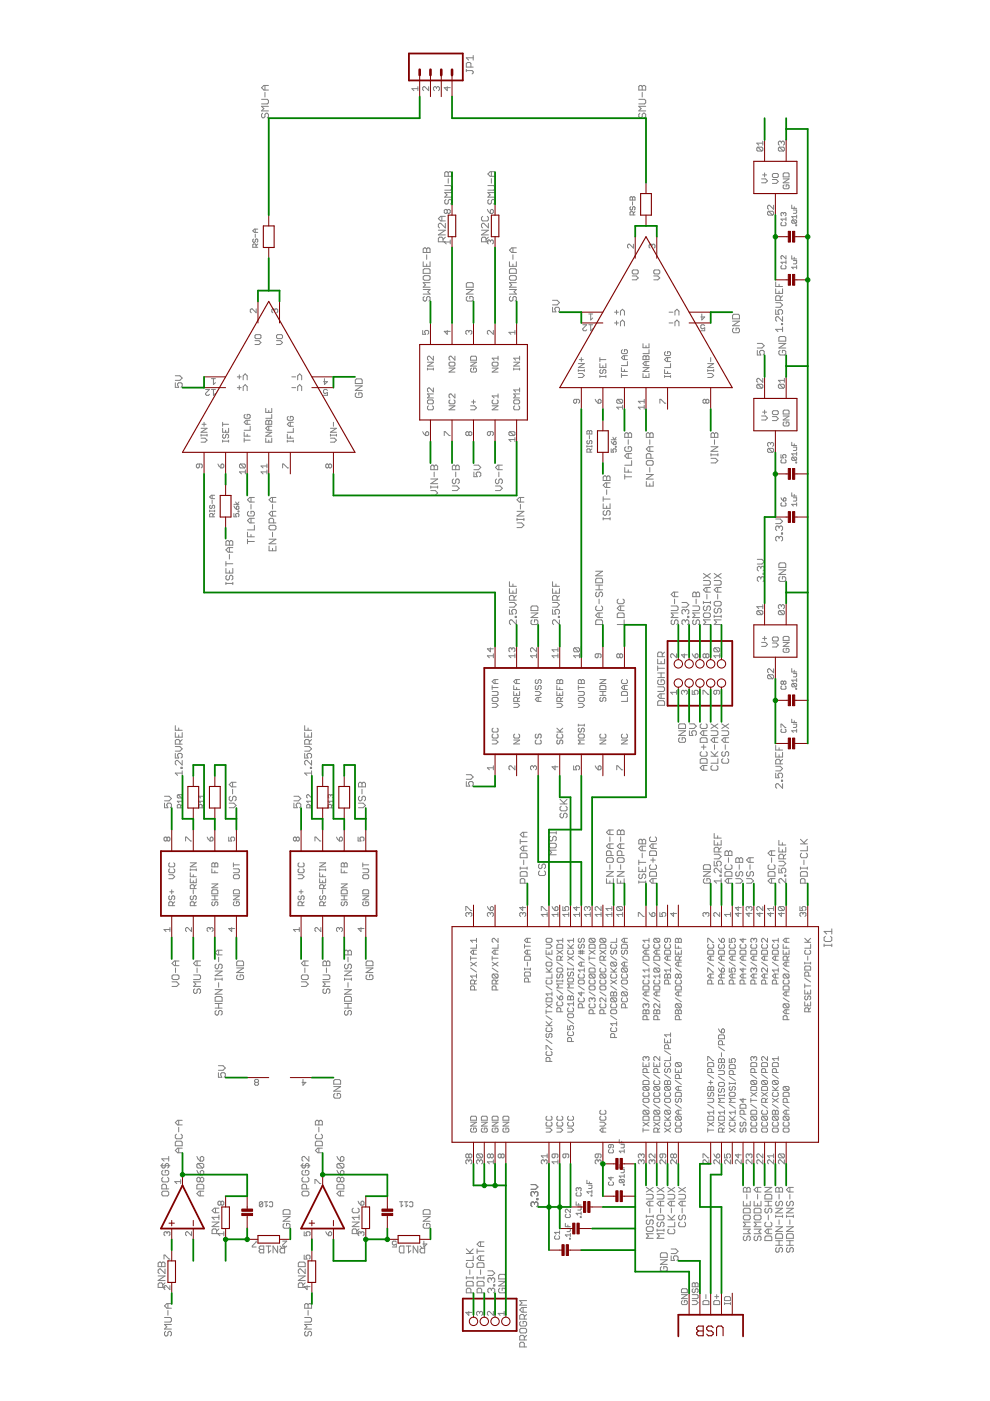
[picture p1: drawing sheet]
<svg xmlns="http://www.w3.org/2000/svg" width="210mm" height="297mm" viewBox="0 0 210 297" stroke-linecap="round" stroke-linejoin="round" font-family="sans-serif">
<g fill="#808080" stroke="#808080" stroke-width=".21">
<path d="M120.8 262.7h.1z"/>
<path d="M120.8 262.5v.2z"/>
<path d="M120.8 262.5h.1z"/>
<path d="M120.9 262.5v.2z"/>
<path d="M119.9 261.8l.3 .4z"/>
<path d="M119.9 261.8h1z"/>
<path d="M120.9 261.5v.7z"/>
<path d="M120.2 261.1h.6z"/>
<path d="M120.8 261.1l.1-.1z"/>
<path d="M120.9 260.4v.6z"/>
<path d="M120.2 260.4h.7z"/>
<path d="M119.9 260.1h1z"/>
<path d="M119.9 259.4v.7z"/>
<path d="M120.4 259.7v.4z"/>
<path d="M123 258.1h.2z"/>
<path d="M123 258v.1z"/>
<path d="M123 258h.2z"/>
<path d="M123.2 258v.1z"/>
<path d="M122.2 257.3l.3 .3z"/>
<path d="M122.2 257.3h1z"/>
<path d="M123.2 256.9v.7z"/>
<path d="M122.5 256.6h.5z"/>
<path d="M123 256.6l.2-.2z"/>
<path d="M123.2 255.9v.5z"/>
<path d="M122.5 255.9h.7z"/>
<path d="M122.2 255.5h1z"/>
<path d="M122.2 254.8v.7z"/>
<path d="M122.7 255.2v.3z"/>
<path d="M125.3 253.6h.2z"/>
<path d="M125.3 253.4v.2z"/>
<path d="M125.3 253.4h.2z"/>
<path d="M125.5 253.4v.2z"/>
<path d="M124.4 252.7l.4 .3z"/>
<path d="M124.4 252.7h1.1z"/>
<path d="M125.5 252.3v.7z"/>
<path d="M124.8 252h.5z"/>
<path d="M125.3 252l.2-.2z"/>
<path d="M125.5 251.3v.5z"/>
<path d="M124.8 251.3h.7z"/>
<path d="M124.4 250.9h1.1z"/>
<path d="M124.4 250.2v.7z"/>
<path d="M125 250.6v.3z"/>
<path d="M132.2 251.3h.2z"/>
<path d="M132.2 251.1v.2z"/>
<path d="M132.2 251.1h.2z"/>
<path d="M132.4 251.1v.2z"/>
<path d="M131.5 250.8h.7z"/>
<path d="M131.3 250.6l.2 .2z"/>
<path d="M131.3 250.2v.4z"/>
<path d="M131.3 250.2l.2-.1z"/>
<path d="M131.5 250.1h.7z"/>
<path d="M132.2 250.1l.2 .1z"/>
<path d="M132.4 250.2v.4z"/>
<path d="M132.4 250.6l-.2 .2z"/>
<path d="M131.5 250.1l.7 .7z"/>
<path d="M131.3 249.4l.4 .3z"/>
<path d="M131.3 249.4h1.1z"/>
<path d="M132.4 249v.7z"/>
<path d="M131.7 248.6h.5z"/>
<path d="M132.4 248.5l-.2 .1z"/>
<path d="M132.4 247.9v.6z"/>
<path d="M131.7 247.9h.7z"/>
<path d="M131.3 247.6h1.1z"/>
<path d="M131.3 246.9v.7z"/>
<path d="M131.8 247.2v.4z"/>
<path d="M168.7 98.1h.2z"/>
<path d="M168.7 98v.1z"/>
<path d="M168.7 98h.2z"/>
<path d="M168.9 98v.1z"/>
<path d="M168 97.6h.7z"/>
<path d="M167.9 97.4l.1 .2z"/>
<path d="M167.9 97.1v.3z"/>
<path d="M167.9 97.1l.1-.2z"/>
<path d="M168 96.9h.7z"/>
<path d="M168.7 96.9l.2 .2z"/>
<path d="M168.9 97.1v.3z"/>
<path d="M168.9 97.4l-.2 .2z"/>
<path d="M168 96.9l.7 .7z"/>
<path d="M167.9 96.2l.3 .4z"/>
<path d="M167.9 96.2h1z"/>
<path d="M168.9 95.9v.7z"/>
<path d="M168.2 95.5h.5z"/>
<path d="M168.9 95.3l-.2 .2z"/>
<path d="M168.9 94.8v.5z"/>
<path d="M168.2 94.8h.7z"/>
<path d="M167.9 94.5h1z"/>
<path d="M167.9 93.8v.7z"/>
<path d="M168.4 94.1v.4z"/>
<path d="M167.9 106.9l.3 .4z"/>
<path d="M167.9 106.9h1z"/>
<path d="M168.9 106.6v.7z"/>
<path d="M168.2 106.2h.5z"/>
<path d="M168.9 106.1l-.2 .1z"/>
<path d="M168.9 105.5v.6z"/>
<path d="M168.2 105.5h.7z"/>
<path d="M167.9 105.2h1z"/>
<path d="M167.9 104.5v.7z"/>
<path d="M168.4 104.8v.4z"/>
<path d="M167.9 154.9l.3 .4z"/>
<path d="M167.9 154.9h1z"/>
<path d="M168.9 154.6v.7z"/>
<path d="M168.2 154.2h.5z"/>
<path d="M168.9 154l-.2 .2z"/>
<path d="M168.9 153.5v.5z"/>
<path d="M168.2 153.5h.7z"/>
<path d="M167.9 153.2h1z"/>
<path d="M167.9 152.5v.7z"/>
<path d="M168.4 152.8v.4z"/>
<path d="M168.7 146.1h.2z"/>
<path d="M168.7 146v.1z"/>
<path d="M168.7 146h.2z"/>
<path d="M168.9 146v.1z"/>
<path d="M168 145.6h.7z"/>
<path d="M167.9 145.4l.1 .2z"/>
<path d="M167.9 145.1v.3z"/>
<path d="M168 144.9l-.1 .2z"/>
<path d="M168 144.9h.7z"/>
<path d="M168.7 144.9l.2 .2z"/>
<path d="M168.9 145.1v.3z"/>
<path d="M168.9 145.4l-.2 .2z"/>
<path d="M168 144.9l.7 .7z"/>
<path d="M167.9 144.2l.3 .4z"/>
<path d="M167.9 144.2h1z"/>
<path d="M168.9 143.9v.7z"/>
<path d="M168.2 143.5h.5z"/>
<path d="M168.9 143.3l-.2 .2z"/>
<path d="M168.9 142.8v.5z"/>
<path d="M168.2 142.8h.7z"/>
<path d="M167.9 142.5h1z"/>
<path d="M167.9 141.8v.7z"/>
<path d="M168.4 142.1v.4z"/>
<path d="M131.3 244.1l.4 .3z"/>
<path d="M131.3 244.1h1.1z"/>
<path d="M132.4 243.7v.7z"/>
<path d="M131.7 243.4h.5z"/>
<path d="M132.2 243.4l.2-.2z"/>
<path d="M132.4 242.7v.5z"/>
<path d="M131.7 242.7h.7z"/>
<path d="M131.3 242.3h1.1z"/>
<path d="M131.3 241.6v.7z"/>
<path d="M131.8 242v.3z"/>
<path d="M49.6 108.9v.7z"/>
<path d="M49.6 109.6h.5z"/>
<path d="M50 109.2l.1 .4z"/>
<path d="M50 109v.2z"/>
<path d="M50.1 108.9l-.1 .1z"/>
<path d="M50.1 108.9h.4z"/>
<path d="M50.5 108.9l.2 .1z"/>
<path d="M50.7 109v.4z"/>
<path d="M50.7 109.4l-.2 .2z"/>
<path d="M50.5 108.5h.2z"/>
<path d="M50.5 108.4v.1z"/>
<path d="M50.5 108.4h.2z"/>
<path d="M50.7 108.4v.1z"/>
<path d="M49.6 107.3l.2 .4z"/>
<path d="M49.8 107.7l.3 .3z"/>
<path d="M50.1 108h.4z"/>
<path d="M50.5 108l.2-.2z"/>
<path d="M50.7 107.5v.3z"/>
<path d="M50.5 107.3l.2 .2z"/>
<path d="M50.3 107.3h.2z"/>
<path d="M50.3 107.3l-.2 .2z"/>
<path d="M50.1 107.5v.5z"/>
<path d="M49.6 106.9h1.1z"/>
<path d="M50.7 106.4l-.4 .5z"/>
<path d="M50 106.4l.3 .5z"/>
<path d="M129.6 95.2v.7z"/>
<path d="M129.6 95.9h.5z"/>
<path d="M129.9 95.5l.2 .4z"/>
<path d="M129.9 95.3v.2z"/>
<path d="M129.9 95.3l.2-.1z"/>
<path d="M130.1 95.2h.4z"/>
<path d="M130.5 95.2l.1 .1z"/>
<path d="M130.6 95.3v.4z"/>
<path d="M130.6 95.7l-.1 .2z"/>
<path d="M130.5 94.8h.1z"/>
<path d="M130.5 94.6v.2z"/>
<path d="M130.5 94.6h.1z"/>
<path d="M130.6 94.6v.2z"/>
<path d="M129.6 93.6l.2 .3z"/>
<path d="M129.8 93.9l.3 .4z"/>
<path d="M130.1 94.3h.4z"/>
<path d="M130.5 94.3l.1-.2z"/>
<path d="M130.6 93.7v.4z"/>
<path d="M130.5 93.6l.1 .1z"/>
<path d="M130.3 93.6h.2z"/>
<path d="M130.3 93.6l-.2 .1z"/>
<path d="M130.1 93.7v.6z"/>
<path d="M129.6 93.2h1z"/>
<path d="M130.6 92.7l-.3 .5z"/>
<path d="M129.9 92.7l.4 .5z"/>
<path d="M42.2 253.6h1z"/>
<path d="M41.7 253.1l.5 .5z"/>
<path d="M42.2 252.6l-.5 .5z"/>
<path d="M42.2 252.6h1z"/>
<path d="M42.5 252.6v1z"/>
<path d="M41.7 252.1h1.5z"/>
<path d="M43.2 251.3v.8z"/>
<path d="M42.9 251.1l.3 .2z"/>
<path d="M42 251.1h.9z"/>
<path d="M42 251.1l-.3 .2z"/>
<path d="M41.7 251.3v.8z"/>
<path d="M41.7 250.4l.3 .2z"/>
<path d="M41.7 249.9v.5z"/>
<path d="M42 249.6l-.3 .3z"/>
<path d="M42 249.6h.2z"/>
<path d="M42.2 249.6l.3 .3z"/>
<path d="M42.5 249.9l.2-.3z"/>
<path d="M42.7 249.6h.2z"/>
<path d="M42.9 249.6l.3 .3z"/>
<path d="M43.2 249.9v.5z"/>
<path d="M42.9 250.6l.3-.2z"/>
<path d="M42.7 250.6h.2z"/>
<path d="M42.5 250.4l.2 .2z"/>
<path d="M42.5 250.4l-.3 .2z"/>
<path d="M42 250.6h.2z"/>
<path d="M42.5 249.9v.5z"/>
<path d="M41.7 248.2l.3 .4z"/>
<path d="M42 248.6l.5 .5z"/>
<path d="M42.5 249.1h.4z"/>
<path d="M42.9 249.1l.3-.2z"/>
<path d="M43.2 248.4v.5z"/>
<path d="M42.9 248.2l.3 .2z"/>
<path d="M42.7 248.2h.2z"/>
<path d="M42.5 248.4l.2-.2z"/>
<path d="M42.5 248.4v.7z"/>
<path d="M42 247.6h.9z"/>
<path d="M41.7 247.4l.3 .2z"/>
<path d="M41.7 246.9v.5z"/>
<path d="M42 246.7l-.3 .2z"/>
<path d="M42 246.7h.9z"/>
<path d="M42.9 246.7l.3 .2z"/>
<path d="M43.2 246.9v.5z"/>
<path d="M42.9 247.6l.3-.2z"/>
<path d="M42 246.7l.9 .9z"/>
<path d="M41.7 245.2l.3 .5z"/>
<path d="M42 245.7l.5 .5z"/>
<path d="M42.5 246.2h.4z"/>
<path d="M42.9 246.2l.3-.3z"/>
<path d="M43.2 245.4v.5z"/>
<path d="M42.9 245.2l.3 .2z"/>
<path d="M42.7 245.2h.2z"/>
<path d="M42.7 245.2l-.2 .2z"/>
<path d="M42.5 245.4v.8z"/>
<path d="M71.9 253.6h1z"/>
<path d="M71.4 253.1l.5 .5z"/>
<path d="M71.9 252.6l-.5 .5z"/>
<path d="M71.9 252.6h1z"/>
<path d="M72.2 252.6v1z"/>
<path d="M71.4 252.1h1.5z"/>
<path d="M72.9 251.3v.8z"/>
<path d="M72.7 251.1l.2 .2z"/>
<path d="M71.7 251.1h1z"/>
<path d="M71.4 251.3l.3-.2z"/>
<path d="M71.4 251.3v.8z"/>
<path d="M71.4 250.4l.3 .2z"/>
<path d="M71.4 249.9v.5z"/>
<path d="M71.4 249.9l.3-.3z"/>
<path d="M71.7 249.6h.2z"/>
<path d="M71.9 249.6l.3 .3z"/>
<path d="M72.2 249.9l.2-.3z"/>
<path d="M72.4 249.6h.3z"/>
<path d="M72.7 249.6l.2 .3z"/>
<path d="M72.9 249.9v.5z"/>
<path d="M72.7 250.6l.2-.2z"/>
<path d="M72.4 250.6h.3z"/>
<path d="M72.2 250.4l.2 .2z"/>
<path d="M71.9 250.6l.3-.2z"/>
<path d="M71.7 250.6h.2z"/>
<path d="M72.2 249.9v.5z"/>
<path d="M71.4 248.2l.3 .4z"/>
<path d="M71.7 248.6l.5 .5z"/>
<path d="M72.2 249.1h.5z"/>
<path d="M72.7 249.1l.2-.2z"/>
<path d="M72.9 248.4v.5z"/>
<path d="M72.7 248.2l.2 .2z"/>
<path d="M72.4 248.2h.3z"/>
<path d="M72.2 248.4l.2-.2z"/>
<path d="M72.2 248.4v.7z"/>
<path d="M71.7 247.6h1z"/>
<path d="M71.4 247.4l.3 .2z"/>
<path d="M71.4 246.9v.5z"/>
<path d="M71.4 246.9l.3-.2z"/>
<path d="M71.7 246.7h1z"/>
<path d="M72.7 246.7l.2 .2z"/>
<path d="M72.9 246.9v.5z"/>
<path d="M72.7 247.6l.2-.2z"/>
<path d="M71.7 246.7l1 .9z"/>
<path d="M71.4 245.2l.3 .5z"/>
<path d="M71.7 245.7l.5 .5z"/>
<path d="M72.2 246.2h.5z"/>
<path d="M72.7 246.2l.2-.3z"/>
<path d="M72.9 245.4v.5z"/>
<path d="M72.7 245.2l.2 .2z"/>
<path d="M72.4 245.2h.3z"/>
<path d="M72.4 245.2l-.2 .2z"/>
<path d="M72.2 245.4v.8z"/>
<path d="M167.9 56.7l.3 .3z"/>
<path d="M167.9 56.7h1z"/>
<path d="M168.9 56.3v.7z"/>
<path d="M168.2 55.9h.5z"/>
<path d="M168.7 55.9l.2-.1z"/>
<path d="M168.9 55.2v.6z"/>
<path d="M168.2 55.2h.7z"/>
<path d="M167.9 54.9h1z"/>
<path d="M167.9 54.2v.7z"/>
<path d="M168.4 54.5v.4z"/>
<path d="M168.7 47.9h.2z"/>
<path d="M168.7 47.7v.2z"/>
<path d="M168.7 47.7h.2z"/>
<path d="M168.9 47.7v.2z"/>
<path d="M168 47.3h.7z"/>
<path d="M167.9 47.2l.1 .1z"/>
<path d="M167.9 46.8v.4z"/>
<path d="M168 46.6l-.1 .2z"/>
<path d="M168 46.6h.7z"/>
<path d="M168.7 46.6l.2 .2z"/>
<path d="M168.9 46.8v.4z"/>
<path d="M168.9 47.2l-.2 .1z"/>
<path d="M168 46.6l.7 .7z"/>
<path d="M167.9 45.9l.3 .4z"/>
<path d="M167.9 45.9h1z"/>
<path d="M168.9 45.6v.7z"/>
<path d="M168.2 45.2h.5z"/>
<path d="M168.7 45.2l.2-.1z"/>
<path d="M168.9 44.5v.6z"/>
<path d="M168.2 44.5h.7z"/>
<path d="M167.9 44.2h1z"/>
<path d="M167.9 43.5v.7z"/>
<path d="M168.4 43.8v.4z"/>
<path d="M105.6 278.5l.4 .4z"/>
<path d="M105.6 278.5h1.3z"/>
<path d="M106.9 278v.9z"/>
<path d="M104.6 278v.9z"/>
<path d="M103.8 278l.8 .9z"/>
<path d="M103.5 278h.3z"/>
<path d="M103.5 278l-.2 .3z"/>
<path d="M103.3 278.3v.4z"/>
<path d="M103.3 278.7l.2 .2z"/>
<path d="M101 278.7l.3 .2z"/>
<path d="M101 278.3v.4z"/>
<path d="M101 278.3l.3-.3z"/>
<path d="M101.3 278h.2z"/>
<path d="M101.5 278l.2 .3z"/>
<path d="M101.7 278.3v.2z"/>
<path d="M101.7 278.3l.2-.3z"/>
<path d="M101.9 278h.2z"/>
<path d="M102.1 278l.2 .3z"/>
<path d="M102.3 278.3v.4z"/>
<path d="M102.1 278.9l.2-.2z"/>
<path d="M98.8 278.3h1.2z"/>
<path d="M98.8 278.3l.6 .6z"/>
<path d="M99.4 278v.9z"/>
<path d="M110.2 285.6h1.5z"/>
<path d="M110.2 284.8v.8z"/>
<path d="M110.4 284.6l-.2 .2z"/>
<path d="M110.4 284.6h.5z"/>
<path d="M110.9 284.6l.3 .2z"/>
<path d="M111.2 284.8v.8z"/>
<path d="M110.2 284.1h1.5z"/>
<path d="M110.2 283.4v.7z"/>
<path d="M110.2 283.4l.2-.3z"/>
<path d="M110.4 283.1h.5z"/>
<path d="M110.9 283.1l.3 .3z"/>
<path d="M111.2 283.4v.7z"/>
<path d="M111.2 283.6l.5-.5z"/>
<path d="M110.2 281.9v.5z"/>
<path d="M110.2 282.4l.2 .2z"/>
<path d="M110.4 282.6h1z"/>
<path d="M111.4 282.6l.3-.2z"/>
<path d="M111.7 281.9v.5z"/>
<path d="M111.4 281.6l.3 .3z"/>
<path d="M110.4 281.6h1z"/>
<path d="M110.4 281.6l-.2 .3z"/>
<path d="M110.4 280.2l-.2 .2z"/>
<path d="M110.2 280.4v.5z"/>
<path d="M110.2 280.9l.2 .3z"/>
<path d="M110.4 281.2h1z"/>
<path d="M111.4 281.2l.3-.3z"/>
<path d="M111.7 280.4v.5z"/>
<path d="M111.4 280.2l.3 .2z"/>
<path d="M110.9 280.2h.5z"/>
<path d="M110.9 280.2v.5z"/>
<path d="M110.2 279.7h1.5z"/>
<path d="M110.2 279v.7z"/>
<path d="M110.4 278.7l-.2 .3z"/>
<path d="M110.4 278.7h.5z"/>
<path d="M110.9 278.7l.3 .3z"/>
<path d="M111.2 279v.7z"/>
<path d="M111.2 279.2l.5-.5z"/>
<path d="M110.7 278.2h1z"/>
<path d="M110.2 277.7l.5 .5z"/>
<path d="M110.7 277.2l-.5 .5z"/>
<path d="M110.7 277.2h1z"/>
<path d="M110.9 277.2v1z"/>
<path d="M110.2 276.7h1.5z"/>
<path d="M110.2 276.7l.5-.5z"/>
<path d="M110.2 275.8l.5 .4z"/>
<path d="M110.2 275.8h1.5z"/>
<path d="M58.6 73h.9z"/>
<path d="M59.5 73l.4-.4z"/>
<path d="M59.5 72.2l.4 .4z"/>
<path d="M58.6 72.2h.9z"/>
<path d="M58.6 71.2v.4z"/>
<path d="M58.6 71.6l.2 .2z"/>
<path d="M58.8 71.8h.9z"/>
<path d="M59.7 71.8l.2-.2z"/>
<path d="M59.9 71.2v.4z"/>
<path d="M59.7 70.9l.2 .3z"/>
<path d="M58.8 70.9h.9z"/>
<path d="M58.8 70.9l-.2 .3z"/>
<path d="M57.6 66.1l.2 .2z"/>
<path d="M57.6 65.7v.4z"/>
<path d="M57.6 65.7l.2-.2z"/>
<path d="M57.8 65.5h.3z"/>
<path d="M58.1 65.5l.1 .2z"/>
<path d="M58.2 65.7v.2z"/>
<path d="M58.2 65.7l.3-.2z"/>
<path d="M58.5 65.5h.2z"/>
<path d="M58.7 65.5l.2 .2z"/>
<path d="M58.9 65.7v.4z"/>
<path d="M58.7 66.3l.2-.2z"/>
<path d="M42.6 93.7h.9z"/>
<path d="M43.5 93.7l.4-.4z"/>
<path d="M43.5 92.9l.4 .4z"/>
<path d="M42.6 92.9h.9z"/>
<path d="M43.9 92.1v.4z"/>
<path d="M42.6 92.3h1.3z"/>
<path d="M42.6 92.1v.4z"/>
<path d="M42.6 91.7h1.3z"/>
<path d="M42.6 91.7l1.3-.9z"/>
<path d="M42.6 90.8h1.3z"/>
<path d="M43.3 89.5v.9z"/>
<path d="M42.8 90h.9z"/>
<path d="M42.7 99.2l.2-.2z"/>
<path d="M42.9 98.6v.4z"/>
<path d="M42.7 98.4l.2 .2z"/>
<path d="M41.8 98.4h.9z"/>
<path d="M41.8 98.4l-.2 .2z"/>
<path d="M41.6 98.6v.4z"/>
<path d="M41.6 99l.2 .2z"/>
<path d="M41.8 99.2h.3z"/>
<path d="M42.1 99.2l.2-.2z"/>
<path d="M42.3 98.4v.6z"/>
<path d="M70.1 93.7h.8z"/>
<path d="M70.9 93.7l.4-.4z"/>
<path d="M70.9 92.9l.4 .4z"/>
<path d="M70.1 92.9h.8z"/>
<path d="M71.3 92.1v.4z"/>
<path d="M70.1 92.3h1.2z"/>
<path d="M70.1 92.1v.4z"/>
<path d="M70.1 91.7h1.2z"/>
<path d="M70.1 91.7l1.2-.9z"/>
<path d="M70.1 90.8h1.2z"/>
<path d="M70.7 89.5v.9z"/>
<path d="M69.1 99l.2 .2z"/>
<path d="M69.1 98.6v.4z"/>
<path d="M69.1 98.6l.2-.2z"/>
<path d="M69.3 98.4h.2z"/>
<path d="M69.5 98.4l.2 .2z"/>
<path d="M69.7 98.6l.2-.2z"/>
<path d="M69.9 98.4h.2z"/>
<path d="M70.1 98.4l.2 .2z"/>
<path d="M70.3 98.6v.4z"/>
<path d="M70.3 99l-.2 .2z"/>
<path d="M69.9 99.2h.2z"/>
<path d="M69.7 99l.2 .2z"/>
<path d="M69.7 99l-.2 .2z"/>
<path d="M69.3 99.2h.2z"/>
<path d="M69.7 98.6v.4z"/>
<path d="M64 82v.8z"/>
<path d="M63.5 81.6l.5 .4z"/>
<path d="M63.5 81.6l-.4 .4z"/>
<path d="M63.1 82v.8z"/>
<path d="M61.9 82.2h.8z"/>
<path d="M68.6 83.8h.8z"/>
<path d="M69.4 83.2v.6z"/>
<path d="M69 83.4l.4-.2z"/>
<path d="M68.8 83.4h.2z"/>
<path d="M68.6 83.2l.2 .2z"/>
<path d="M68.6 82.8v.4z"/>
<path d="M68.8 82.6l-.2 .2z"/>
<path d="M68.8 82.6h.4z"/>
<path d="M69.2 82.6l.2 .2z"/>
<path d="M52.4 82v.8z"/>
<path d="M52 81.6l.4 .4z"/>
<path d="M52 81.6l-.4 .4z"/>
<path d="M51.6 82v.8z"/>
<path d="M50.3 82.2h.8z"/>
<path d="M50.7 81.8v.8z"/>
<path d="M45.3 83.8l.4-.4z"/>
<path d="M45.3 82.6v1.2z"/>
<path d="M44.8 82.6h.9z"/>
<path d="M43.6 82.6h.8z"/>
<path d="M44.4 82.6l-.8 .8z"/>
<path d="M43.6 83.4v.2z"/>
<path d="M43.6 83.6l.2 .2z"/>
<path d="M43.8 83.8h.4z"/>
<path d="M44.4 83.6l-.2 .2z"/>
<path d="M56.3 92.9v.8z"/>
<path d="M56.3 93.7h1.3z"/>
<path d="M57.6 92.9v.8z"/>
<path d="M57 93.3v.4z"/>
<path d="M56.3 92.5h1.3z"/>
<path d="M56.3 92.5l1.3-.8z"/>
<path d="M56.3 91.7h1.3z"/>
<path d="M56.8 91.2h.8z"/>
<path d="M56.3 90.8l.5 .4z"/>
<path d="M56.3 90.8l.5-.4z"/>
<path d="M56.8 90.4h.8z"/>
<path d="M57 90.4v.8z"/>
<path d="M56.3 90h1.3z"/>
<path d="M56.3 89.3v.7z"/>
<path d="M56.3 89.3l.3-.2z"/>
<path d="M56.6 89.1h.2z"/>
<path d="M56.8 89.1l.2 .2z"/>
<path d="M57 89.3l.2-.2z"/>
<path d="M57.2 89.1h.2z"/>
<path d="M57.4 89.1l.2 .2z"/>
<path d="M57.6 89.3v.7z"/>
<path d="M57 89.3v.7z"/>
<path d="M56.3 88.7h1.3z"/>
<path d="M57.6 87.9v.8z"/>
<path d="M56.3 86.6v.8z"/>
<path d="M56.3 87.4h1.3z"/>
<path d="M57.6 86.6v.8z"/>
<path d="M57 87v.4z"/>
<path d="M55.3 100.1l.5 .4z"/>
<path d="M55.3 100.1h1.3z"/>
<path d="M56.6 99.6v.9z"/>
<path d="M55.3 98.8l.5 .4z"/>
<path d="M55.3 98.8h1.3z"/>
<path d="M56.6 98.4v.8z"/>
<path d="M62.2 93.3v.4z"/>
<path d="M60.9 93.5h1.3z"/>
<path d="M60.9 93.3v.4z"/>
<path d="M60.9 92.9h1.3z"/>
<path d="M60.9 92.1v.8z"/>
<path d="M61.6 92.5v.4z"/>
<path d="M60.9 91.7h1.3z"/>
<path d="M62.2 90.8v.9z"/>
<path d="M61.3 90.4h.9z"/>
<path d="M60.9 90l.4 .4z"/>
<path d="M60.9 90l.4-.5z"/>
<path d="M61.3 89.5h.9z"/>
<path d="M61.6 89.5v.9z"/>
<path d="M61.1 88.3l-.2 .2z"/>
<path d="M60.9 88.5v.4z"/>
<path d="M60.9 88.9l.2 .2z"/>
<path d="M61.1 89.1h.9z"/>
<path d="M62 89.1l.2-.2z"/>
<path d="M62.2 88.5v.4z"/>
<path d="M62 88.3l.2 .2z"/>
<path d="M61.6 88.3h.4z"/>
<path d="M61.6 88.3v.4z"/>
<path d="M59.9 98.4v.8z"/>
<path d="M59.9 98.4h.2z"/>
<path d="M60.1 98.4l.9 .8z"/>
<path d="M61 99.2h.2z"/>
<path d="M48.5 93.3v.4z"/>
<path d="M47.2 93.5h1.3z"/>
<path d="M47.2 93.3v.4z"/>
<path d="M47.4 92.1l-.2 .2z"/>
<path d="M47.2 92.3v.4z"/>
<path d="M47.2 92.7l.2 .2z"/>
<path d="M47.4 92.9h.2z"/>
<path d="M47.8 92.7l-.2 .2z"/>
<path d="M47.8 92.3v.4z"/>
<path d="M47.8 92.3l.2-.2z"/>
<path d="M48 92.1h.3z"/>
<path d="M48.3 92.1l.2 .2z"/>
<path d="M48.5 92.3v.4z"/>
<path d="M48.5 92.7l-.2 .2z"/>
<path d="M47.2 90.8v.9z"/>
<path d="M47.2 91.7h1.3z"/>
<path d="M48.5 90.8v.9z"/>
<path d="M47.8 91.2v.5z"/>
<path d="M47.2 90h1.3z"/>
<path d="M47.2 89.5v.9z"/>
<path d="M46.2 98.4l.2 .4z"/>
<path d="M46.4 98.8l.4 .4z"/>
<path d="M46.8 99.2h.4z"/>
<path d="M47.2 99.2l.3-.2z"/>
<path d="M47.5 98.6v.4z"/>
<path d="M47.2 98.4l.3 .2z"/>
<path d="M47.1 98.4h.1z"/>
<path d="M47.1 98.4l-.3 .2z"/>
<path d="M46.8 98.6v.6z"/>
<path d="M51.8 93.3h1.2z"/>
<path d="M51.8 92.9v.8z"/>
<path d="M51.8 92.5h1.2z"/>
<path d="M51.8 91.7v.8z"/>
<path d="M52.4 92.1v.4z"/>
<path d="M51.8 91.2h1.2z"/>
<path d="M53 90.4v.8z"/>
<path d="M52.2 90h.8z"/>
<path d="M51.8 89.5l.4 .5z"/>
<path d="M51.8 89.5l.4-.4z"/>
<path d="M52.2 89.1h.8z"/>
<path d="M52.4 89.1v.9z"/>
<path d="M52 87.9l-.2 .2z"/>
<path d="M51.8 88.1v.4z"/>
<path d="M51.8 88.5l.2 .2z"/>
<path d="M52 88.7h.8z"/>
<path d="M52.8 88.7l.2-.2z"/>
<path d="M53 88.1v.4z"/>
<path d="M52.8 87.9l.2 .2z"/>
<path d="M52.4 87.9h.4z"/>
<path d="M52.4 87.9v.4z"/>
<path d="M50.8 100.1l.4 .4z"/>
<path d="M50.8 100.1h1.2z"/>
<path d="M52 99.6v.9z"/>
<path d="M51 99.2h.8z"/>
<path d="M50.8 99l.2 .2z"/>
<path d="M50.8 98.6v.4z"/>
<path d="M50.8 98.6l.2-.2z"/>
<path d="M51 98.4h.8z"/>
<path d="M51.8 98.4l.2 .2z"/>
<path d="M52 98.6v.4z"/>
<path d="M52 99l-.2 .2z"/>
<path d="M51 98.4l.8 .8z"/>
<path d="M52.4 79.7v.8z"/>
<path d="M52 79.3l.4 .4z"/>
<path d="M52 79.3l-.4 .4z"/>
<path d="M51.6 79.7v.8z"/>
<path d="M50.3 79.9h.8z"/>
<path d="M50.7 79.5v.8z"/>
<path d="M45.3 81.5l.4-.4z"/>
<path d="M45.3 80.3v1.2z"/>
<path d="M44.8 80.3h.9z"/>
<path d="M64 79.7v.8z"/>
<path d="M63.5 79.3l.5 .4z"/>
<path d="M63.5 79.3l-.4 .4z"/>
<path d="M63.1 79.7v.8z"/>
<path d="M61.9 79.9h.8z"/>
<path d="M68.8 80.3v1.2z"/>
<path d="M68.8 81.5l.6-.6z"/>
<path d="M68.6 80.9h.8z"/>
<path d="M54.1 73h.8z"/>
<path d="M55.3 72.6l-.4 .4z"/>
<path d="M54.9 72.2l.4 .4z"/>
<path d="M54.1 72.2h.8z"/>
<path d="M54.1 71.2v.4z"/>
<path d="M54.1 71.6l.2 .2z"/>
<path d="M54.3 71.8h.8z"/>
<path d="M55.1 71.8l.2-.2z"/>
<path d="M55.3 71.2v.4z"/>
<path d="M55.1 70.9l.2 .3z"/>
<path d="M54.3 70.9h.8z"/>
<path d="M54.1 71.2l.2-.3z"/>
<path d="M54.3 65.5v.8z"/>
<path d="M53.5 65.5l.8 .8z"/>
<path d="M53.3 65.5h.2z"/>
<path d="M53.1 65.7l.2-.2z"/>
<path d="M53.1 65.7v.4z"/>
<path d="M53.1 66.1l.2 .2z"/>
<path d="M138.6 59.3h.9z"/>
<path d="M139.5 59.3l.4-.4z"/>
<path d="M139.5 58.5l.4 .4z"/>
<path d="M138.6 58.5h.9z"/>
<path d="M138.6 57.4v.5z"/>
<path d="M138.6 57.9l.2 .2z"/>
<path d="M138.8 58.1h.9z"/>
<path d="M139.7 58.1l.2-.2z"/>
<path d="M139.9 57.4v.5z"/>
<path d="M139.7 57.2l.2 .2z"/>
<path d="M138.8 57.2h.9z"/>
<path d="M138.8 57.2l-.2 .2z"/>
<path d="M137.6 52.4l.2 .2z"/>
<path d="M137.6 52v.4z"/>
<path d="M137.6 52l.2-.2z"/>
<path d="M137.8 51.8h.2z"/>
<path d="M138 51.8l.2 .2z"/>
<path d="M138.2 52v.2z"/>
<path d="M138.2 52l.2-.2z"/>
<path d="M138.4 51.8h.3z"/>
<path d="M138.7 51.8l.2 .2z"/>
<path d="M138.9 52v.4z"/>
<path d="M138.9 52.4l-.2 .2z"/>
<path d="M122.6 80h.9z"/>
<path d="M123.5 80l.4-.4z"/>
<path d="M123.5 79.2l.4 .4z"/>
<path d="M122.6 79.2h.9z"/>
<path d="M123.9 78.4v.4z"/>
<path d="M122.6 78.6h1.3z"/>
<path d="M122.6 78.4v.4z"/>
<path d="M122.6 77.9h1.3z"/>
<path d="M122.6 77.9l1.3-.8z"/>
<path d="M122.6 77.1h1.3z"/>
<path d="M123.3 75.8v.9z"/>
<path d="M122.8 76.2h.9z"/>
<path d="M122.7 85.5l.2-.2z"/>
<path d="M122.9 84.9v.4z"/>
<path d="M122.7 84.7l.2 .2z"/>
<path d="M121.8 84.7h.9z"/>
<path d="M121.8 84.7l-.2 .2z"/>
<path d="M121.6 84.9v.4z"/>
<path d="M121.6 85.3l.2 .2z"/>
<path d="M121.8 85.5h.2z"/>
<path d="M122 85.5l.3-.2z"/>
<path d="M122.3 84.7v.6z"/>
<path d="M150 80h.9z"/>
<path d="M150.9 80l.4-.4z"/>
<path d="M150.9 79.2l.4 .4z"/>
<path d="M150 79.2h.9z"/>
<path d="M151.3 78.4v.4z"/>
<path d="M150 78.6h1.3z"/>
<path d="M150 78.4v.4z"/>
<path d="M150 77.9h1.3z"/>
<path d="M150 77.9l1.3-.8z"/>
<path d="M150 77.1h1.3z"/>
<path d="M150.7 75.8v.9z"/>
<path d="M149.1 85.3l.2 .2z"/>
<path d="M149.1 84.9v.4z"/>
<path d="M149.1 84.9l.2-.2z"/>
<path d="M149.3 84.7h.2z"/>
<path d="M149.5 84.7l.2 .2z"/>
<path d="M149.9 84.7l-.2 .2z"/>
<path d="M149.9 84.7h.2z"/>
<path d="M150.1 84.7l.2 .2z"/>
<path d="M150.3 84.9v.4z"/>
<path d="M150.1 85.5l.2-.2z"/>
<path d="M149.9 85.5h.2z"/>
<path d="M149.7 85.3l.2 .2z"/>
<path d="M149.5 85.5l.2-.2z"/>
<path d="M149.3 85.5h.2z"/>
<path d="M149.7 84.9v.4z"/>
<path d="M144 68.3v.8z"/>
<path d="M143.5 67.9l.5 .4z"/>
<path d="M143.1 68.3l.4-.4z"/>
<path d="M143.1 68.3v.8z"/>
<path d="M141.9 68.5h.8z"/>
<path d="M148.6 70.1h.8z"/>
<path d="M149.4 69.5v.6z"/>
<path d="M149 69.7l.4-.2z"/>
<path d="M148.8 69.7h.2z"/>
<path d="M148.6 69.5l.2 .2z"/>
<path d="M148.6 69.1v.4z"/>
<path d="M148.6 69.1l.2-.2z"/>
<path d="M148.8 68.9h.4z"/>
<path d="M149.2 68.9l.2 .2z"/>
<path d="M132.4 68.3v.8z"/>
<path d="M132 67.9l.4 .4z"/>
<path d="M131.5 68.3l.5-.4z"/>
<path d="M131.5 68.3v.8z"/>
<path d="M130.3 68.5h.8z"/>
<path d="M130.7 68v.9z"/>
<path d="M125.7 69.7l-.5 .4z"/>
<path d="M125.2 68.9v1.2z"/>
<path d="M124.8 68.9h.9z"/>
<path d="M123.6 68.9h.8z"/>
<path d="M124.4 68.9l-.8 .8z"/>
<path d="M123.6 69.7v.2z"/>
<path d="M123.6 69.9l.2 .2z"/>
<path d="M123.8 70.1h.4z"/>
<path d="M124.4 69.9l-.2 .2z"/>
<path d="M136.3 79.2v.8z"/>
<path d="M136.3 80h1.3z"/>
<path d="M137.6 79.2v.8z"/>
<path d="M137 79.6v.4z"/>
<path d="M136.3 78.8h1.3z"/>
<path d="M136.3 78.8l1.3-.9z"/>
<path d="M136.3 77.9h1.3z"/>
<path d="M136.8 77.5h.8z"/>
<path d="M136.3 77.1l.5 .4z"/>
<path d="M136.3 77.1l.5-.4z"/>
<path d="M136.8 76.7h.8z"/>
<path d="M137 76.7v.8z"/>
<path d="M136.3 76.2h1.3z"/>
<path d="M136.3 75.6v.6z"/>
<path d="M136.3 75.6l.2-.2z"/>
<path d="M136.5 75.4h.3z"/>
<path d="M136.8 75.4l.2 .2z"/>
<path d="M137 75.6l.2-.2z"/>
<path d="M137.2 75.4h.2z"/>
<path d="M137.4 75.4l.2 .2z"/>
<path d="M137.6 75.6v.6z"/>
<path d="M137 75.6v.6z"/>
<path d="M136.3 75h1.3z"/>
<path d="M137.6 74.1v.9z"/>
<path d="M136.3 72.9v.8z"/>
<path d="M136.3 73.7h1.3z"/>
<path d="M137.6 72.9v.8z"/>
<path d="M137 73.3v.4z"/>
<path d="M135.3 86.3l.5 .5z"/>
<path d="M135.3 86.3h1.3z"/>
<path d="M136.6 85.9v.9z"/>
<path d="M135.3 85.1l.5 .4z"/>
<path d="M135.3 85.1h1.3z"/>
<path d="M136.6 84.7v.8z"/>
<path d="M142.2 79.6v.4z"/>
<path d="M140.9 79.8h1.3z"/>
<path d="M140.9 79.6v.4z"/>
<path d="M140.9 79.2h1.3z"/>
<path d="M140.9 78.4v.8z"/>
<path d="M141.5 78.8v.4z"/>
<path d="M140.9 77.9h1.3z"/>
<path d="M142.2 77.1v.8z"/>
<path d="M141.3 76.7h.9z"/>
<path d="M140.9 76.2l.4 .5z"/>
<path d="M140.9 76.2l.4-.4z"/>
<path d="M141.3 75.8h.9z"/>
<path d="M141.5 75.8v.9z"/>
<path d="M141.1 74.6l-.2 .2z"/>
<path d="M140.9 74.8v.4z"/>
<path d="M140.9 75.2l.2 .2z"/>
<path d="M141.1 75.4h.9z"/>
<path d="M142 75.4l.2-.2z"/>
<path d="M142.2 74.8v.4z"/>
<path d="M142 74.6l.2 .2z"/>
<path d="M141.5 74.6h.5z"/>
<path d="M141.5 74.6v.4z"/>
<path d="M139.9 84.7v.8z"/>
<path d="M139.9 84.7h.2z"/>
<path d="M140.1 84.7l.8 .8z"/>
<path d="M140.9 85.5h.3z"/>
<path d="M128.5 79.6v.4z"/>
<path d="M127.2 79.8h1.3z"/>
<path d="M127.2 79.6v.4z"/>
<path d="M127.4 78.4l-.2 .2z"/>
<path d="M127.2 78.6v.4z"/>
<path d="M127.2 79l.2 .2z"/>
<path d="M127.4 79.2h.2z"/>
<path d="M127.6 79.2l.2-.2z"/>
<path d="M127.8 78.6v.4z"/>
<path d="M127.8 78.6l.2-.2z"/>
<path d="M128 78.4h.2z"/>
<path d="M128.2 78.4l.3 .2z"/>
<path d="M128.5 78.6v.4z"/>
<path d="M128.5 79l-.3 .2z"/>
<path d="M127.2 77.1v.8z"/>
<path d="M127.2 77.9h1.3z"/>
<path d="M128.5 77.1v.8z"/>
<path d="M127.8 77.5v.4z"/>
<path d="M127.2 76.2h1.3z"/>
<path d="M127.2 75.8v.9z"/>
<path d="M126.2 84.7l.2 .4z"/>
<path d="M126.4 85.1l.4 .4z"/>
<path d="M126.8 85.5h.4z"/>
<path d="M127.2 85.5l.2-.2z"/>
<path d="M127.4 84.9v.4z"/>
<path d="M127.2 84.7l.2 .2z"/>
<path d="M127 84.7h.2z"/>
<path d="M127 84.7l-.2 .2z"/>
<path d="M126.8 84.9v.6z"/>
<path d="M131.8 79.6h1.2z"/>
<path d="M131.8 79.2v.8z"/>
<path d="M131.8 78.8h1.2z"/>
<path d="M131.8 77.9v.9z"/>
<path d="M132.4 78.4v.4z"/>
<path d="M131.8 77.5h1.2z"/>
<path d="M133 76.7v.8z"/>
<path d="M132.2 76.2h.8z"/>
<path d="M131.8 75.8l.4 .4z"/>
<path d="M131.8 75.8l.4-.4z"/>
<path d="M132.2 75.4h.8z"/>
<path d="M132.4 75.4v.8z"/>
<path d="M132 74.1l-.2 .3z"/>
<path d="M131.8 74.4v.4z"/>
<path d="M131.8 74.8l.2 .2z"/>
<path d="M132 75h.8z"/>
<path d="M132.8 75l.2-.2z"/>
<path d="M133 74.4v.4z"/>
<path d="M132.8 74.1l.2 .3z"/>
<path d="M132.4 74.1h.4z"/>
<path d="M132.4 74.1v.5z"/>
<path d="M130.8 86.3l.4 .5z"/>
<path d="M130.8 86.3h1.2z"/>
<path d="M132 85.9v.9z"/>
<path d="M131 85.5h.8z"/>
<path d="M130.8 85.3l.2 .2z"/>
<path d="M130.8 84.9v.4z"/>
<path d="M130.8 84.9l.2-.2z"/>
<path d="M131 84.7h.8z"/>
<path d="M131.8 84.7l.2 .2z"/>
<path d="M132 84.9v.4z"/>
<path d="M131.8 85.5l.2-.2z"/>
<path d="M131 84.7l.8 .8z"/>
<path d="M132.4 66v.8z"/>
<path d="M132 65.6l.4 .4z"/>
<path d="M131.5 66l.5-.4z"/>
<path d="M131.5 66v.8z"/>
<path d="M130.3 66.2h.8z"/>
<path d="M130.7 65.8v.8z"/>
<path d="M125.7 67.4l-.5 .4z"/>
<path d="M125.2 66.6v1.2z"/>
<path d="M124.8 66.6h.9z"/>
<path d="M144 66v.8z"/>
<path d="M143.5 65.6l.5 .4z"/>
<path d="M143.1 66l.4-.4z"/>
<path d="M143.1 66v.8z"/>
<path d="M141.9 66.2h.8z"/>
<path d="M148.8 66.6v1.2z"/>
<path d="M149.4 67.2l-.6 .6z"/>
<path d="M148.6 67.2h.8z"/>
<path d="M134 59.3h.9z"/>
<path d="M134.9 59.3l.4-.4z"/>
<path d="M134.9 58.5l.4 .4z"/>
<path d="M134 58.5h.9z"/>
<path d="M134 57.4v.5z"/>
<path d="M134 57.9l.3 .2z"/>
<path d="M134.3 58.1h.8z"/>
<path d="M135.1 58.1l.2-.2z"/>
<path d="M135.3 57.4v.5z"/>
<path d="M135.1 57.2l.2 .2z"/>
<path d="M134.3 57.2h.8z"/>
<path d="M134.3 57.2l-.3 .2z"/>
<path d="M134.3 51.8v.8z"/>
<path d="M133.5 51.8l.8 .8z"/>
<path d="M133.3 51.8h.2z"/>
<path d="M133.3 51.8l-.2 .2z"/>
<path d="M133.1 52v.4z"/>
<path d="M133.1 52.4l.2 .2z"/>
<path d="M159.2 208.6h1.2z"/>
<path d="M159.2 208v.6z"/>
<path d="M159.2 208l.2-.2z"/>
<path d="M159.4 207.8h.4z"/>
<path d="M159.8 207.8l.2 .2z"/>
<path d="M160 208v.6z"/>
<path d="M159.6 207.3h.8z"/>
<path d="M159.2 206.9l.4 .4z"/>
<path d="M159.2 206.9l.4-.4z"/>
<path d="M159.6 206.5h.8z"/>
<path d="M159.8 206.5v.8z"/>
<path d="M159.2 205.9l.2 .2z"/>
<path d="M159.2 205.5v.4z"/>
<path d="M159.2 205.5l.2-.3z"/>
<path d="M159.4 205.2h.2z"/>
<path d="M159.6 205.2l.2 .3z"/>
<path d="M159.8 205.5v.2z"/>
<path d="M159.8 205.5l.2-.3z"/>
<path d="M160 205.2h.3z"/>
<path d="M160.3 205.2l.1 .3z"/>
<path d="M160.4 205.5v.4z"/>
<path d="M160.4 205.9l-.1 .2z"/>
<path d="M159.2 204l1.2 .8z"/>
<path d="M159.6 203.6h.8z"/>
<path d="M159.2 203.2l.4 .4z"/>
<path d="M159.2 203.2l.4-.5z"/>
<path d="M159.6 202.7h.8z"/>
<path d="M159.8 202.7v.9z"/>
<path d="M159.2 202.3h1.2z"/>
<path d="M160.4 201.7v.6z"/>
<path d="M160.3 201.5l.1 .2z"/>
<path d="M159.4 201.5h.9z"/>
<path d="M159.4 201.5l-.2 .2z"/>
<path d="M159.2 201.7v.6z"/>
<path d="M159.4 200.2l-.2 .2z"/>
<path d="M159.2 200.4v.4z"/>
<path d="M159.2 200.8l.2 .2z"/>
<path d="M159.4 201h.9z"/>
<path d="M160.4 200.8l-.1 .2z"/>
<path d="M160.4 200.4v.4z"/>
<path d="M160.3 200.2l.1 .2z"/>
<path d="M159.2 199.6l.2 .2z"/>
<path d="M159.2 199.2v.4z"/>
<path d="M159.2 199.2l.2-.3z"/>
<path d="M159.4 198.9h.2z"/>
<path d="M159.6 198.9l.2 .3z"/>
<path d="M159.8 199.2v.2z"/>
<path d="M159.8 199.2l.2-.3z"/>
<path d="M160 198.9h.3z"/>
<path d="M160.3 198.9l.1 .3z"/>
<path d="M160.4 199.2v.4z"/>
<path d="M160.4 199.6l-.1 .2z"/>
<path d="M158.2 193.7h1.2z"/>
<path d="M158.2 193.7l.6 .6z"/>
<path d="M158.8 193.5v.8z"/>
<path d="M158.2 192.8l.2 .3z"/>
<path d="M158.2 192.4v.4z"/>
<path d="M158.4 192.2l-.2 .2z"/>
<path d="M158.4 192.2h.2z"/>
<path d="M158.6 192.2l.2 .2z"/>
<path d="M158.8 192.4v.2z"/>
<path d="M158.8 192.4l.2-.2z"/>
<path d="M159 192.2h.2z"/>
<path d="M159.2 192.2l.2 .2z"/>
<path d="M159.4 192.4v.4z"/>
<path d="M159.4 192.8l-.2 .3z"/>
<path d="M156.9 208.6h1.3z"/>
<path d="M156.9 208v.6z"/>
<path d="M156.9 208l.2-.2z"/>
<path d="M157.1 207.8h.4z"/>
<path d="M157.5 207.8l.3 .2z"/>
<path d="M157.8 208v.6z"/>
<path d="M157.3 207.3h.9z"/>
<path d="M156.9 206.9l.4 .4z"/>
<path d="M156.9 206.9l.4-.4z"/>
<path d="M157.3 206.5h.9z"/>
<path d="M157.5 206.5v.8z"/>
<path d="M156.9 205.5h1.3z"/>
<path d="M156.9 205.5l.6 .6z"/>
<path d="M157.5 205.2v.9z"/>
<path d="M156.9 204l1.3 .8z"/>
<path d="M157.3 203.6h.9z"/>
<path d="M156.9 203.2l.4 .4z"/>
<path d="M156.9 203.2l.4-.5z"/>
<path d="M157.3 202.7h.9z"/>
<path d="M157.5 202.7v.9z"/>
<path d="M156.9 202.3h1.3z"/>
<path d="M158.2 201.7v.6z"/>
<path d="M158 201.5l.2 .2z"/>
<path d="M157.1 201.5h.9z"/>
<path d="M157.1 201.5l-.2 .2z"/>
<path d="M156.9 201.7v.6z"/>
<path d="M157.1 200.2l-.2 .2z"/>
<path d="M156.9 200.4v.4z"/>
<path d="M156.9 200.8l.2 .2z"/>
<path d="M157.1 201h.9z"/>
<path d="M158.2 200.8l-.2 .2z"/>
<path d="M158.2 200.4v.4z"/>
<path d="M158 200.2l.2 .2z"/>
<path d="M156.9 199.2h1.3z"/>
<path d="M156.9 199.2l.6 .6z"/>
<path d="M157.5 198.9v.9z"/>
<path d="M155.9 193.7h1.3z"/>
<path d="M155.9 193.7l.6 .6z"/>
<path d="M156.5 193.5v.8z"/>
<path d="M155.9 192.4h1.3z"/>
<path d="M155.9 192.4l.6 .7z"/>
<path d="M156.5 192.2v.9z"/>
<path d="M154.6 208.6h1.3z"/>
<path d="M154.6 208v.6z"/>
<path d="M154.6 208l.2-.2z"/>
<path d="M154.8 207.8h.5z"/>
<path d="M155.3 207.8l.2 .2z"/>
<path d="M155.5 208v.6z"/>
<path d="M155 207.3h.9z"/>
<path d="M154.6 206.9l.4 .4z"/>
<path d="M154.6 206.9l.4-.4z"/>
<path d="M155 206.5h.9z"/>
<path d="M155.3 206.5v.8z"/>
<path d="M154.6 205.2v.9z"/>
<path d="M154.6 206.1h.7z"/>
<path d="M155 205.7l.3 .4z"/>
<path d="M155 205.5v.2z"/>
<path d="M155 205.5l.3-.3z"/>
<path d="M155.3 205.2h.4z"/>
<path d="M155.7 205.2l.2 .3z"/>
<path d="M155.9 205.5v.4z"/>
<path d="M155.9 205.9l-.2 .2z"/>
<path d="M154.6 204l1.3 .8z"/>
<path d="M155 203.6h.9z"/>
<path d="M154.6 203.2l.4 .4z"/>
<path d="M154.6 203.2l.4-.5z"/>
<path d="M155 202.7h.9z"/>
<path d="M155.3 202.7v.9z"/>
<path d="M154.6 202.3h1.3z"/>
<path d="M155.9 201.7v.6z"/>
<path d="M155.7 201.5l.2 .2z"/>
<path d="M154.8 201.5h.9z"/>
<path d="M154.8 201.5l-.2 .2z"/>
<path d="M154.6 201.7v.6z"/>
<path d="M154.8 200.2l-.2 .2z"/>
<path d="M154.6 200.4v.4z"/>
<path d="M154.6 200.8l.2 .2z"/>
<path d="M154.8 201h.9z"/>
<path d="M155.7 201l.2-.2z"/>
<path d="M155.9 200.4v.4z"/>
<path d="M155.7 200.2l.2 .2z"/>
<path d="M154.6 198.9v.9z"/>
<path d="M154.6 199.8h.7z"/>
<path d="M155 199.4l.3 .4z"/>
<path d="M155 199.2v.2z"/>
<path d="M155 199.2l.3-.3z"/>
<path d="M155.3 198.9h.4z"/>
<path d="M155.7 198.9l.2 .3z"/>
<path d="M155.9 199.2v.4z"/>
<path d="M155.9 199.6l-.2 .2z"/>
<path d="M153.6 193.9l.4 .4z"/>
<path d="M153.6 193.9h1.3z"/>
<path d="M154.9 193.5v.8z"/>
<path d="M140.9 208.6h1.3z"/>
<path d="M140.9 208v.6z"/>
<path d="M140.9 208l.2-.2z"/>
<path d="M141.1 207.8h.4z"/>
<path d="M141.5 207.8l.3 .2z"/>
<path d="M141.8 208v.6z"/>
<path d="M140.9 207.3h1.3z"/>
<path d="M140.9 206.7v.6z"/>
<path d="M140.9 206.7l.2-.2z"/>
<path d="M141.1 206.5h.2z"/>
<path d="M141.3 206.5l.2 .2z"/>
<path d="M141.5 206.7l.3-.2z"/>
<path d="M141.8 206.5h.2z"/>
<path d="M142 206.5l.2 .2z"/>
<path d="M142.2 206.7v.6z"/>
<path d="M141.5 206.7v.6z"/>
<path d="M140.9 205.7l.4 .4z"/>
<path d="M140.9 205.7h1.3z"/>
<path d="M142.2 205.2v.9z"/>
<path d="M140.9 204l1.3 .8z"/>
<path d="M141.3 203.6h.9z"/>
<path d="M140.9 203.2l.4 .4z"/>
<path d="M140.9 203.2l.4-.5z"/>
<path d="M141.3 202.7h.9z"/>
<path d="M141.5 202.7v.9z"/>
<path d="M140.9 202.3h1.3z"/>
<path d="M142.2 201.7v.6z"/>
<path d="M142 201.5l.2 .2z"/>
<path d="M141.1 201.5h.9z"/>
<path d="M141.1 201.5l-.2 .2z"/>
<path d="M140.9 201.7v.6z"/>
<path d="M141.1 200.2l-.2 .2z"/>
<path d="M140.9 200.4v.4z"/>
<path d="M140.9 200.8l.2 .2z"/>
<path d="M141.1 201h.9z"/>
<path d="M142 201l.2-.2z"/>
<path d="M142.2 200.4v.4z"/>
<path d="M142 200.2l.2 .2z"/>
<path d="M142 199.8l.2-.2z"/>
<path d="M142.2 199.2v.4z"/>
<path d="M142 198.9l.2 .3z"/>
<path d="M141.1 198.9h.9z"/>
<path d="M141.1 198.9l-.2 .3z"/>
<path d="M140.9 199.2v.4z"/>
<path d="M140.9 199.6l.2 .2z"/>
<path d="M141.1 199.8h.2z"/>
<path d="M141.3 199.8l.2-.2z"/>
<path d="M141.5 198.9v.7z"/>
<path d="M139.9 193.5v.8z"/>
<path d="M139.9 194.3h.6z"/>
<path d="M140.3 193.9l.2 .4z"/>
<path d="M140.3 193.7v.2z"/>
<path d="M140.3 193.7l.2-.2z"/>
<path d="M140.5 193.5h.4z"/>
<path d="M140.9 193.5l.3 .2z"/>
<path d="M141.2 193.7v.4z"/>
<path d="M141.2 194.1l-.3 .2z"/>
<path d="M106.8 239.2l-.2 .2z"/>
<path d="M106.6 239.4v.4z"/>
<path d="M106.6 239.8l.2 .2z"/>
<path d="M106.8 240h.9z"/>
<path d="M107.7 240l.2-.2z"/>
<path d="M107.9 239.4v.4z"/>
<path d="M107.7 239.2l.2 .2z"/>
<path d="M107.2 239.2h.5z"/>
<path d="M107.2 239.2v.4z"/>
<path d="M106.6 238.8h1.3z"/>
<path d="M106.6 238.8l1.3-.9z"/>
<path d="M106.6 237.9h1.3z"/>
<path d="M106.6 237.5h1.3z"/>
<path d="M107.9 236.9v.6z"/>
<path d="M107.7 236.7l.2 .2z"/>
<path d="M106.8 236.7h.9z"/>
<path d="M106.8 236.7l-.2 .2z"/>
<path d="M106.6 236.9v.6z"/>
<path d="M105.6 245.3l.2 .2z"/>
<path d="M105.6 244.9v.4z"/>
<path d="M105.6 244.9l.2-.2z"/>
<path d="M105.8 244.7h.2z"/>
<path d="M106 244.7l.3 .2z"/>
<path d="M106.3 244.9l.2-.2z"/>
<path d="M106.5 244.7h.2z"/>
<path d="M106.7 244.7l.2 .2z"/>
<path d="M106.9 244.9v.4z"/>
<path d="M106.7 245.5l.2-.2z"/>
<path d="M106.5 245.5h.2z"/>
<path d="M106.3 245.3l.2 .2z"/>
<path d="M106.3 245.3l-.3 .2z"/>
<path d="M105.8 245.5h.2z"/>
<path d="M106.3 244.9v.4z"/>
<path d="M120.4 240h.8z"/>
<path d="M121.2 240l.4-.4z"/>
<path d="M121.2 239.2l.4 .4z"/>
<path d="M120.4 239.2h.8z"/>
<path d="M120.5 237.9l-.1 .2z"/>
<path d="M120.4 238.1v.4z"/>
<path d="M120.4 238.5l.1 .3z"/>
<path d="M120.5 238.8h.9z"/>
<path d="M121.4 238.8l.2-.3z"/>
<path d="M121.6 238.1v.4z"/>
<path d="M121.4 237.9l.2 .2z"/>
<path d="M120.5 236.7l-.1 .2z"/>
<path d="M120.4 236.9v.4z"/>
<path d="M120.4 237.3l.1 .2z"/>
<path d="M120.5 237.5h.9z"/>
<path d="M121.4 237.5l.2-.2z"/>
<path d="M121.6 236.9v.4z"/>
<path d="M121.4 236.7l.2 .2z"/>
<path d="M120.6 245.3l-.2 .2z"/>
<path d="M120.6 244.9v.4z"/>
<path d="M120.4 244.7l.2 .2z"/>
<path d="M119.5 244.7h.9z"/>
<path d="M119.3 244.9l.2-.2z"/>
<path d="M119.3 244.9v.4z"/>
<path d="M119.3 245.3l.2 .2z"/>
<path d="M119.5 245.5h.3z"/>
<path d="M119.8 245.5l.2-.2z"/>
<path d="M120 244.7v.6z"/>
<path d="M129.5 220h1.2z"/>
<path d="M129.5 219.3v.7z"/>
<path d="M129.5 219.3l.2-.2z"/>
<path d="M129.7 219.1h.4z"/>
<path d="M130.1 219.1l.2 .2z"/>
<path d="M130.3 219.3v.7z"/>
<path d="M129.7 217.9l-.2 .2z"/>
<path d="M129.5 218.1v.4z"/>
<path d="M129.5 218.5l.2 .2z"/>
<path d="M129.7 218.7h.8z"/>
<path d="M130.5 218.7l.2-.2z"/>
<path d="M130.7 218.1v.4z"/>
<path d="M130.5 217.9l.2 .2z"/>
<path d="M129.5 217l.4 .5z"/>
<path d="M129.5 217h1.2z"/>
<path d="M130.7 216.6v.9z"/>
<path d="M129.5 215.3l1.2 .9z"/>
<path d="M129.5 214.3v.4z"/>
<path d="M129.5 214.7l.2 .2z"/>
<path d="M129.7 214.9h.8z"/>
<path d="M130.5 214.9l.2-.2z"/>
<path d="M130.7 214.3v.4z"/>
<path d="M130.5 214.1l.2 .2z"/>
<path d="M129.7 214.1h.8z"/>
<path d="M129.7 214.1l-.2 .2z"/>
<path d="M129.7 212.8l-.2 .2z"/>
<path d="M129.5 213v.5z"/>
<path d="M129.5 213.5l.2 .2z"/>
<path d="M129.7 213.7h.8z"/>
<path d="M130.5 213.7l.2-.2z"/>
<path d="M130.7 213v.5z"/>
<path d="M130.5 212.8l.2 .2z"/>
<path d="M129.7 212.4h.8z"/>
<path d="M129.5 212.2l.2 .2z"/>
<path d="M129.5 211.8v.4z"/>
<path d="M129.5 211.8l.2-.2z"/>
<path d="M129.7 211.6h.8z"/>
<path d="M130.5 211.6l.2 .2z"/>
<path d="M130.7 211.8v.4z"/>
<path d="M130.7 212.2l-.2 .2z"/>
<path d="M129.7 211.6l.8 .8z"/>
<path d="M129.5 211.1h1.2z"/>
<path d="M129.5 210.5v.6z"/>
<path d="M129.5 210.5l.2-.2z"/>
<path d="M129.7 210.3h.2z"/>
<path d="M129.9 210.3l.2 .2z"/>
<path d="M130.1 210.5l.2-.2z"/>
<path d="M130.3 210.3h.2z"/>
<path d="M130.5 210.3l.2 .2z"/>
<path d="M130.7 210.5v.6z"/>
<path d="M130.1 210.5v.6z"/>
<path d="M129.5 209l1.2 .9z"/>
<path d="M129.5 208.6l1.2-.8z"/>
<path d="M129.5 207.8l1.2 .8z"/>
<path d="M129.7 206.5l-.2 .2z"/>
<path d="M129.5 206.7v.5z"/>
<path d="M129.5 207.2l.2 .2z"/>
<path d="M129.7 207.4h.8z"/>
<path d="M130.5 207.4l.2-.2z"/>
<path d="M130.7 206.7v.5z"/>
<path d="M130.5 206.5l.2 .2z"/>
<path d="M129.5 206.1h1.2z"/>
<path d="M129.5 205.2l.8 .9z"/>
<path d="M130.1 205.9l.6-.7z"/>
<path d="M129.7 204.8h.8z"/>
<path d="M129.5 204.6l.2 .2z"/>
<path d="M129.5 204.2v.4z"/>
<path d="M129.5 204.2l.2-.2z"/>
<path d="M129.7 204h.8z"/>
<path d="M130.5 204l.2 .2z"/>
<path d="M130.7 204.2v.4z"/>
<path d="M130.7 204.6l-.2 .2z"/>
<path d="M129.7 204l.8 .8z"/>
<path d="M129.5 202.7l1.2 .9z"/>
<path d="M129.7 201.5l-.2 .2z"/>
<path d="M129.5 201.7v.4z"/>
<path d="M129.5 202.1l.2 .2z"/>
<path d="M129.7 202.3h.2z"/>
<path d="M129.9 202.3l.2-.2z"/>
<path d="M130.1 201.7v.4z"/>
<path d="M130.1 201.7l.2-.2z"/>
<path d="M130.3 201.5h.2z"/>
<path d="M130.5 201.5l.2 .2z"/>
<path d="M130.7 201.7v.4z"/>
<path d="M130.7 202.1l-.2 .2z"/>
<path d="M129.7 200.2l-.2 .2z"/>
<path d="M129.5 200.4v.4z"/>
<path d="M129.5 200.8l.2 .2z"/>
<path d="M129.7 201h.8z"/>
<path d="M130.5 201l.2-.2z"/>
<path d="M130.7 200.4v.4z"/>
<path d="M130.5 200.2l.2 .2z"/>
<path d="M129.5 199.8h1.2z"/>
<path d="M130.7 198.9v.9z"/>
<path d="M128.5 193.9l.4 .4z"/>
<path d="M128.5 193.9h1.2z"/>
<path d="M129.7 193.5v.8z"/>
<path d="M128.5 192.6l.4 .5z"/>
<path d="M128.5 192.6h1.2z"/>
<path d="M129.7 192.2v.9z"/>
<path d="M127.6 240h.9z"/>
<path d="M127.2 239.6l.4 .4z"/>
<path d="M127.2 239.6l.4-.4z"/>
<path d="M127.6 239.2h.9z"/>
<path d="M127.8 239.2v.8z"/>
<path d="M127.2 238.8h.8z"/>
<path d="M128 238.8l.5-.5z"/>
<path d="M128 237.9l.5 .4z"/>
<path d="M127.2 237.9h.8z"/>
<path d="M127.4 236.7l-.2 .2z"/>
<path d="M127.2 236.9v.4z"/>
<path d="M127.2 237.3l.2 .2z"/>
<path d="M127.4 237.5h.8z"/>
<path d="M128.2 237.5l.3-.2z"/>
<path d="M128.5 236.9v.4z"/>
<path d="M128.2 236.7l.3 .2z"/>
<path d="M127.4 235.4l-.2 .2z"/>
<path d="M127.2 235.6v.4z"/>
<path d="M127.2 236l.2 .2z"/>
<path d="M127.4 236.2h.8z"/>
<path d="M128.2 236.2l.3-.2z"/>
<path d="M128.5 235.6v.4z"/>
<path d="M128.2 235.4l.3 .2z"/>
<path d="M126.2 246.5l.2 .3z"/>
<path d="M126.2 246.1v.4z"/>
<path d="M126.2 246.1l.2-.2z"/>
<path d="M126.4 245.9h.2z"/>
<path d="M126.6 245.9l.2 .2z"/>
<path d="M126.8 246.1v.2z"/>
<path d="M126.8 246.1l.2-.2z"/>
<path d="M127 245.9h.2z"/>
<path d="M127.2 245.9l.2 .2z"/>
<path d="M127.4 246.1v.4z"/>
<path d="M127.4 246.5l-.2 .3z"/>
<path d="M127.2 245.5l.2-.2z"/>
<path d="M127.4 244.9v.4z"/>
<path d="M127.2 244.7l.2 .2z"/>
<path d="M126.4 244.7h.8z"/>
<path d="M126.2 244.9l.2-.2z"/>
<path d="M126.2 244.9v.4z"/>
<path d="M126.2 245.3l.2 .2z"/>
<path d="M126.4 245.5h.2z"/>
<path d="M126.6 245.5l.2-.2z"/>
<path d="M126.8 244.7v.6z"/>
<path d="M163.8 208.6h1.2z"/>
<path d="M163.8 208v.6z"/>
<path d="M163.8 208l.2-.2z"/>
<path d="M164 207.8h.4z"/>
<path d="M164.4 207.8l.2 .2z"/>
<path d="M164.6 208v.6z"/>
<path d="M164.2 207.3h.8z"/>
<path d="M163.8 206.9l.4 .4z"/>
<path d="M163.8 206.9l.4-.4z"/>
<path d="M164.2 206.5h.8z"/>
<path d="M164.4 206.5v.8z"/>
<path d="M163.8 205.7l.4 .4z"/>
<path d="M163.8 205.7h1.2z"/>
<path d="M165 205.2v.9z"/>
<path d="M163.8 204l1.2 .8z"/>
<path d="M164.2 203.6h.8z"/>
<path d="M163.8 203.2l.4 .4z"/>
<path d="M163.8 203.2l.4-.5z"/>
<path d="M164.2 202.7h.8z"/>
<path d="M164.4 202.7v.9z"/>
<path d="M163.8 202.3h1.2z"/>
<path d="M165 201.7v.6z"/>
<path d="M164.8 201.5l.2 .2z"/>
<path d="M164 201.5h.8z"/>
<path d="M164 201.5l-.2 .2z"/>
<path d="M163.8 201.7v.6z"/>
<path d="M163.8 200.4l.2-.2z"/>
<path d="M163.8 200.4v.4z"/>
<path d="M163.8 200.8l.2 .2z"/>
<path d="M164 201h.8z"/>
<path d="M164.8 201l.2-.2z"/>
<path d="M165 200.4v.4z"/>
<path d="M164.8 200.2l.2 .2z"/>
<path d="M163.8 199.4l.4 .4z"/>
<path d="M163.8 199.4h1.2z"/>
<path d="M165 198.9v.9z"/>
<path d="M162.7 193.7h1.3z"/>
<path d="M162.7 193.7l.7 .6z"/>
<path d="M163.4 193.5v.8z"/>
<path d="M162.7 192.6l.5 .5z"/>
<path d="M162.7 192.6h1.3z"/>
<path d="M164 192.2v.9z"/>
<path d="M161.5 208.6h1.2z"/>
<path d="M161.5 208v.6z"/>
<path d="M161.5 208l.2-.2z"/>
<path d="M161.7 207.8h.4z"/>
<path d="M162.1 207.8l.2 .2z"/>
<path d="M162.3 208v.6z"/>
<path d="M161.9 207.3h.8z"/>
<path d="M161.5 206.9l.4 .4z"/>
<path d="M161.5 206.9l.4-.4z"/>
<path d="M161.9 206.5h.8z"/>
<path d="M162.1 206.5v.8z"/>
<path d="M162.7 205.2v.9z"/>
<path d="M161.9 205.2l.8 .9z"/>
<path d="M161.7 205.2h.2z"/>
<path d="M161.7 205.2l-.2 .3z"/>
<path d="M161.5 205.5v.4z"/>
<path d="M161.5 205.9l.2 .2z"/>
<path d="M161.5 204l1.2 .8z"/>
<path d="M161.9 203.6h.8z"/>
<path d="M161.5 203.2l.4 .4z"/>
<path d="M161.5 203.2l.4-.5z"/>
<path d="M161.9 202.7h.8z"/>
<path d="M162.1 202.7v.9z"/>
<path d="M161.5 202.3h1.2z"/>
<path d="M162.7 201.7v.6z"/>
<path d="M162.5 201.5l.2 .2z"/>
<path d="M161.7 201.5h.8z"/>
<path d="M161.7 201.5l-.2 .2z"/>
<path d="M161.5 201.7v.6z"/>
<path d="M161.7 200.2l-.2 .2z"/>
<path d="M161.5 200.4v.4z"/>
<path d="M161.5 200.8l.2 .2z"/>
<path d="M161.7 201h.8z"/>
<path d="M162.7 200.8l-.2 .2z"/>
<path d="M162.7 200.4v.4z"/>
<path d="M162.5 200.2l.2 .2z"/>
<path d="M162.7 198.9v.9z"/>
<path d="M161.9 198.9l.8 .9z"/>
<path d="M161.7 198.9h.2z"/>
<path d="M161.7 198.9l-.2 .3z"/>
<path d="M161.5 199.2v.4z"/>
<path d="M161.5 199.6l.2 .2z"/>
<path d="M160.5 193.7h1.2z"/>
<path d="M160.5 193.7l.6 .6z"/>
<path d="M161.1 193.5v.8z"/>
<path d="M161.7 192.2v.9z"/>
<path d="M160.9 192.2l.8 .9z"/>
<path d="M160.7 192.2h.2z"/>
<path d="M160.7 192.2l-.2 .2z"/>
<path d="M160.5 192.4v.4z"/>
<path d="M160.5 192.8l.2 .3z"/>
<path d="M138.6 216.2h1.3z"/>
<path d="M138.6 215.6v.6z"/>
<path d="M138.6 215.6l.2-.3z"/>
<path d="M138.8 215.3h.5z"/>
<path d="M139.3 215.3l.2 .3z"/>
<path d="M139.5 215.6v.6z"/>
<path d="M138.6 214.9h1.3z"/>
<path d="M138.6 214.3v.6z"/>
<path d="M138.6 214.3l.2-.2z"/>
<path d="M138.8 214.1h.2z"/>
<path d="M139 214.1l.3 .2z"/>
<path d="M139.3 214.3l.2-.2z"/>
<path d="M139.5 214.1h.2z"/>
<path d="M139.7 214.1l.2 .2z"/>
<path d="M139.9 214.3v.6z"/>
<path d="M139.3 214.3v.6z"/>
<path d="M139.9 212.8v.9z"/>
<path d="M139 212.8l.9 .9z"/>
<path d="M138.8 212.8h.2z"/>
<path d="M138.8 212.8l-.2 .2z"/>
<path d="M138.6 213v.5z"/>
<path d="M138.6 213.5l.2 .2z"/>
<path d="M138.6 211.6l1.3 .8z"/>
<path d="M139 211.1h.9z"/>
<path d="M138.6 210.7l.4 .4z"/>
<path d="M138.6 210.7l.4-.4z"/>
<path d="M139 210.3h.9z"/>
<path d="M139.3 210.3v.8z"/>
<path d="M138.6 209.9h1.3z"/>
<path d="M139.9 209.3v.6z"/>
<path d="M139.7 209l.2 .3z"/>
<path d="M138.8 209h.9z"/>
<path d="M138.8 209l-.2 .3z"/>
<path d="M138.6 209.3v.6z"/>
<path d="M138.6 208l.2-.2z"/>
<path d="M138.6 208v.4z"/>
<path d="M138.6 208.4l.2 .2z"/>
<path d="M138.8 208.6h.9z"/>
<path d="M139.7 208.6l.2-.2z"/>
<path d="M139.9 208v.4z"/>
<path d="M139.7 207.8l.2 .2z"/>
<path d="M138.6 206.9l.4 .5z"/>
<path d="M138.6 206.9h1.3z"/>
<path d="M139.9 206.5v.9z"/>
<path d="M138.8 206.1h.9z"/>
<path d="M138.6 205.9l.2 .2z"/>
<path d="M138.6 205.5v.4z"/>
<path d="M138.6 205.5l.2-.3z"/>
<path d="M138.8 205.2h.9z"/>
<path d="M139.7 205.2l.2 .3z"/>
<path d="M139.9 205.5v.4z"/>
<path d="M139.9 205.9l-.2 .2z"/>
<path d="M138.8 205.2l.9 .9z"/>
<path d="M138.6 204l1.3 .8z"/>
<path d="M138.6 203.6h1.3z"/>
<path d="M139.9 202.9v.7z"/>
<path d="M139.7 202.7l.2 .2z"/>
<path d="M138.8 202.7h.9z"/>
<path d="M138.8 202.7l-.2 .2z"/>
<path d="M138.6 202.9v.7z"/>
<path d="M139 202.3h.9z"/>
<path d="M138.6 201.9l.4 .4z"/>
<path d="M138.6 201.9l.4-.4z"/>
<path d="M139 201.5h.9z"/>
<path d="M139.3 201.5v.8z"/>
<path d="M138.8 200.2l-.2 .2z"/>
<path d="M138.6 200.4v.4z"/>
<path d="M138.6 200.8l.2 .2z"/>
<path d="M138.8 201h.9z"/>
<path d="M139.7 201l.2-.2z"/>
<path d="M139.9 200.4v.4z"/>
<path d="M139.7 200.2l.2 .2z"/>
<path d="M138.8 199.8h.9z"/>
<path d="M138.6 199.6l.2 .2z"/>
<path d="M138.6 199.2v.4z"/>
<path d="M138.6 199.2l.2-.3z"/>
<path d="M138.8 198.9h.9z"/>
<path d="M139.7 198.9l.2 .3z"/>
<path d="M139.9 199.2v.4z"/>
<path d="M139.9 199.6l-.2 .2z"/>
<path d="M138.8 198.9l.9 .9z"/>
<path d="M137.6 193.5l.2 .4z"/>
<path d="M137.8 193.9l.4 .4z"/>
<path d="M138.2 194.3h.5z"/>
<path d="M138.9 194.1l-.2 .2z"/>
<path d="M138.9 193.7v.4z"/>
<path d="M138.7 193.5l.2 .2z"/>
<path d="M138.4 193.5h.3z"/>
<path d="M138.2 193.7l.2-.2z"/>
<path d="M138.2 193.7v.6z"/>
<path d="M104.6 239.2l-.3 .2z"/>
<path d="M104.3 239.4v.4z"/>
<path d="M104.3 239.8l.3 .2z"/>
<path d="M104.6 240h.8z"/>
<path d="M105.4 240l.2-.2z"/>
<path d="M105.6 239.4v.4z"/>
<path d="M105.4 239.2l.2 .2z"/>
<path d="M105 239.2h.4z"/>
<path d="M105 239.2v.4z"/>
<path d="M104.3 238.8h1.3z"/>
<path d="M104.3 238.8l1.3-.9z"/>
<path d="M104.3 237.9h1.3z"/>
<path d="M104.3 237.5h1.3z"/>
<path d="M105.6 236.9v.6z"/>
<path d="M105.4 236.7l.2 .2z"/>
<path d="M104.6 236.7h.8z"/>
<path d="M104.6 236.7l-.3 .2z"/>
<path d="M104.3 236.9v.6z"/>
<path d="M103.3 246.3l.5 .5z"/>
<path d="M103.3 246.3h1.3z"/>
<path d="M104.6 245.9v.9z"/>
<path d="M103.3 245.3l.2 .2z"/>
<path d="M103.3 244.9v.4z"/>
<path d="M103.3 244.9l.2-.2z"/>
<path d="M103.5 244.7h.3z"/>
<path d="M103.8 244.7l.2 .2z"/>
<path d="M104 244.9l.2-.2z"/>
<path d="M104.2 244.7h.2z"/>
<path d="M104.4 244.7l.2 .2z"/>
<path d="M104.6 244.9v.4z"/>
<path d="M104.6 245.3l-.2 .2z"/>
<path d="M104.2 245.5h.2z"/>
<path d="M104 245.3l.2 .2z"/>
<path d="M104 245.3l-.2 .2z"/>
<path d="M103.5 245.5h.3z"/>
<path d="M104 244.9v.4z"/>
<path d="M131.8 213.7h1.2z"/>
<path d="M131.8 213v.7z"/>
<path d="M131.8 213l.2-.2z"/>
<path d="M132 212.8h.4z"/>
<path d="M132.4 212.8l.2 .2z"/>
<path d="M132.6 213v.7z"/>
<path d="M132 211.6l-.2 .2z"/>
<path d="M131.8 211.8v.4z"/>
<path d="M131.8 212.2l.2 .2z"/>
<path d="M132 212.4h.8z"/>
<path d="M132.8 212.4l.2-.2z"/>
<path d="M133 211.8v.4z"/>
<path d="M132.8 211.6l.2 .2z"/>
<path d="M132 211.1h.8z"/>
<path d="M131.8 210.9l.2 .2z"/>
<path d="M131.8 210.5v.4z"/>
<path d="M131.8 210.5l.2-.2z"/>
<path d="M132 210.3h.8z"/>
<path d="M132.8 210.3l.2 .2z"/>
<path d="M133 210.5v.4z"/>
<path d="M132.8 211.1l.2-.2z"/>
<path d="M132 210.3l.8 .8z"/>
<path d="M131.8 209l1.2 .9z"/>
<path d="M131.8 208v.4z"/>
<path d="M131.8 208.4l.2 .2z"/>
<path d="M132 208.6h.8z"/>
<path d="M132.8 208.6l.2-.2z"/>
<path d="M133 208v.4z"/>
<path d="M132.8 207.8l.2 .2z"/>
<path d="M132 207.8h.8z"/>
<path d="M131.8 208l.2-.2z"/>
<path d="M132 206.5l-.2 .2z"/>
<path d="M131.8 206.7v.5z"/>
<path d="M131.8 207.2l.2 .2z"/>
<path d="M132 207.4h.8z"/>
<path d="M132.8 207.4l.2-.2z"/>
<path d="M133 206.7v.5z"/>
<path d="M132.8 206.5l.2 .2z"/>
<path d="M132 206.1h.8z"/>
<path d="M131.8 205.9l.2 .2z"/>
<path d="M131.8 205.5v.4z"/>
<path d="M131.8 205.5l.2-.3z"/>
<path d="M132 205.2h.8z"/>
<path d="M132.8 205.2l.2 .3z"/>
<path d="M133 205.5v.4z"/>
<path d="M133 205.9l-.2 .2z"/>
<path d="M132 205.2l.8 .9z"/>
<path d="M132.2 204.8h.8z"/>
<path d="M131.8 204.4l.4 .4z"/>
<path d="M131.8 204.4l.4-.4z"/>
<path d="M132.2 204h.8z"/>
<path d="M132.4 204v.8z"/>
<path d="M131.8 202.7l1.2 .9z"/>
<path d="M132 201.5l-.2 .2z"/>
<path d="M131.8 201.7v.4z"/>
<path d="M131.8 202.1l.2 .2z"/>
<path d="M132 202.3h.2z"/>
<path d="M132.2 202.3l.2-.2z"/>
<path d="M132.4 201.7v.4z"/>
<path d="M132.4 201.7l.2-.2z"/>
<path d="M132.6 201.5h.2z"/>
<path d="M132.8 201.5l.2 .2z"/>
<path d="M133 201.7v.4z"/>
<path d="M133 202.1l-.2 .2z"/>
<path d="M131.8 201h1.2z"/>
<path d="M133 200.4v.6z"/>
<path d="M132.8 200.2l.2 .2z"/>
<path d="M132 200.2h.8z"/>
<path d="M132 200.2l-.2 .2z"/>
<path d="M131.8 200.4v.6z"/>
<path d="M132.2 199.8h.8z"/>
<path d="M131.8 199.4l.4 .4z"/>
<path d="M131.8 199.4l.4-.5z"/>
<path d="M132.2 198.9h.8z"/>
<path d="M132.4 198.9v.9z"/>
<path d="M130.8 193.9l.4 .4z"/>
<path d="M130.8 193.9h1.2z"/>
<path d="M132 193.5v.8z"/>
<path d="M131 193.1h.8z"/>
<path d="M130.8 192.8l.2 .3z"/>
<path d="M130.8 192.4v.4z"/>
<path d="M130.8 192.4l.2-.2z"/>
<path d="M131 192.2h.8z"/>
<path d="M131.8 192.2l.2 .2z"/>
<path d="M132 192.4v.4z"/>
<path d="M132 192.8l-.2 .3z"/>
<path d="M131 192.2l.8 .9z"/>
<path d="M127.2 214.9h1.3z"/>
<path d="M127.2 214.3v.6z"/>
<path d="M127.2 214.3l.2-.2z"/>
<path d="M127.4 214.1h.4z"/>
<path d="M127.8 214.1l.2 .2z"/>
<path d="M128 214.3v.6z"/>
<path d="M127.4 212.8l-.2 .2z"/>
<path d="M127.2 213v.5z"/>
<path d="M127.2 213.5l.2 .2z"/>
<path d="M127.4 213.7h.8z"/>
<path d="M128.2 213.7l.3-.2z"/>
<path d="M128.5 213v.5z"/>
<path d="M128.2 212.8l.3 .2z"/>
<path d="M128.5 211.6v.8z"/>
<path d="M127.6 211.6l.9 .8z"/>
<path d="M127.4 211.6h.2z"/>
<path d="M127.2 211.8l.2-.2z"/>
<path d="M127.2 211.8v.4z"/>
<path d="M127.2 212.2l.2 .2z"/>
<path d="M127.2 210.3l1.3 .8z"/>
<path d="M127.2 209.3v.4z"/>
<path d="M127.2 209.7l.2 .2z"/>
<path d="M127.4 209.9h.8z"/>
<path d="M128.2 209.9l.3-.2z"/>
<path d="M128.5 209.3v.4z"/>
<path d="M128.2 209l.3 .3z"/>
<path d="M127.4 209h.8z"/>
<path d="M127.4 209l-.2 .3z"/>
<path d="M127.2 208l.2-.2z"/>
<path d="M127.2 208v.4z"/>
<path d="M127.2 208.4l.2 .2z"/>
<path d="M127.4 208.6h.8z"/>
<path d="M128.2 208.6l.3-.2z"/>
<path d="M128.5 208v.4z"/>
<path d="M128.2 207.8l.3 .2z"/>
<path d="M127.4 207.4h.8z"/>
<path d="M127.2 207.2l.2 .2z"/>
<path d="M127.2 206.7v.5z"/>
<path d="M127.2 206.7l.2-.2z"/>
<path d="M127.4 206.5h.8z"/>
<path d="M128.2 206.5l.3 .2z"/>
<path d="M128.5 206.7v.5z"/>
<path d="M128.5 207.2l-.3 .2z"/>
<path d="M127.4 206.5l.8 .9z"/>
<path d="M127.4 205.2l-.2 .3z"/>
<path d="M127.2 205.5v.4z"/>
<path d="M127.2 205.9l.2 .2z"/>
<path d="M127.4 206.1h.8z"/>
<path d="M128.2 206.1l.3-.2z"/>
<path d="M128.5 205.5v.4z"/>
<path d="M128.2 205.2l.3 .3z"/>
<path d="M127.2 204l1.3 .8z"/>
<path d="M127.2 203.6h1.3z"/>
<path d="M127.2 202.9v.7z"/>
<path d="M127.2 202.9l.2-.2z"/>
<path d="M127.4 202.7h.4z"/>
<path d="M127.8 202.7l.2 .2z"/>
<path d="M128 202.9v.7z"/>
<path d="M128 203.2l.5-.5z"/>
<path d="M127.2 202.3l1.3-.8z"/>
<path d="M127.2 201.5l1.3 .8z"/>
<path d="M127.2 201h1.3z"/>
<path d="M128.5 200.4v.6z"/>
<path d="M128.2 200.2l.3 .2z"/>
<path d="M127.4 200.2h.8z"/>
<path d="M127.4 200.2l-.2 .2z"/>
<path d="M127.2 200.4v.6z"/>
<path d="M127.4 199.8h.8z"/>
<path d="M127.2 199.6l.2 .2z"/>
<path d="M127.2 199.2v.4z"/>
<path d="M127.2 199.2l.2-.3z"/>
<path d="M127.4 198.9h.8z"/>
<path d="M128.2 198.9l.3 .3z"/>
<path d="M128.5 199.2v.4z"/>
<path d="M128.5 199.6l-.3 .2z"/>
<path d="M127.4 198.9l.8 .9z"/>
<path d="M126.2 193.9l.4 .4z"/>
<path d="M126.2 193.9h1.2z"/>
<path d="M127.4 193.5v.8z"/>
<path d="M127.4 192.2v.9z"/>
<path d="M126.6 192.2l.8 .9z"/>
<path d="M126.4 192.2h.2z"/>
<path d="M126.4 192.2l-.2 .2z"/>
<path d="M126.2 192.4v.4z"/>
<path d="M126.2 192.8l.2 .3z"/>
<path d="M102.1 239.4l.2-.2z"/>
<path d="M102.1 239.4v.4z"/>
<path d="M102.1 239.8l.2 .2z"/>
<path d="M102.3 240h.8z"/>
<path d="M103.1 240l.2-.2z"/>
<path d="M103.3 239.4v.4z"/>
<path d="M103.1 239.2l.2 .2z"/>
<path d="M102.7 239.2h.4z"/>
<path d="M102.7 239.2v.4z"/>
<path d="M102.1 238.8h1.2z"/>
<path d="M102.1 238.8l1.2-.9z"/>
<path d="M102.1 237.9h1.2z"/>
<path d="M102.1 237.5h1.2z"/>
<path d="M103.3 236.9v.6z"/>
<path d="M103.1 236.7l.2 .2z"/>
<path d="M102.3 236.7h.8z"/>
<path d="M102.3 236.7l-.2 .2z"/>
<path d="M102.1 236.9v.6z"/>
<path d="M101 246.5l.3 .3z"/>
<path d="M101 246.1v.4z"/>
<path d="M101 246.1l.3-.2z"/>
<path d="M101.3 245.9h.2z"/>
<path d="M101.5 245.9l.2 .2z"/>
<path d="M101.7 246.1v.2z"/>
<path d="M101.7 246.1l.2-.2z"/>
<path d="M101.9 245.9h.2z"/>
<path d="M102.1 245.9l.2 .2z"/>
<path d="M102.3 246.1v.4z"/>
<path d="M102.3 246.5l-.2 .3z"/>
<path d="M101.3 245.5h.8z"/>
<path d="M101 245.3l.3 .2z"/>
<path d="M101 244.9v.4z"/>
<path d="M101 244.9l.3-.2z"/>
<path d="M101.3 244.7h.8z"/>
<path d="M102.1 244.7l.2 .2z"/>
<path d="M102.3 244.9v.4z"/>
<path d="M102.1 245.5l.2-.2z"/>
<path d="M101.3 244.7l.8 .8z"/>
<path d="M166 216.2h1.3z"/>
<path d="M166 215.6v.6z"/>
<path d="M166 215.6l.3-.3z"/>
<path d="M166.3 215.3h.4z"/>
<path d="M166.7 215.3l.2 .3z"/>
<path d="M166.9 215.6v.6z"/>
<path d="M166.5 214.9h.8z"/>
<path d="M166 214.5l.5 .4z"/>
<path d="M166 214.5l.5-.4z"/>
<path d="M166.5 214.1h.8z"/>
<path d="M166.7 214.1v.8z"/>
<path d="M166.3 213.7h.8z"/>
<path d="M166 213.5l.3 .2z"/>
<path d="M166 213v.5z"/>
<path d="M166 213l.3-.2z"/>
<path d="M166.3 212.8h.8z"/>
<path d="M167.1 212.8l.2 .2z"/>
<path d="M167.3 213v.5z"/>
<path d="M167.3 213.5l-.2 .2z"/>
<path d="M166.3 212.8l.8 .9z"/>
<path d="M166 211.6l1.3 .8z"/>
<path d="M166.5 211.1h.8z"/>
<path d="M166 210.7l.5 .4z"/>
<path d="M166 210.7l.5-.4z"/>
<path d="M166.5 210.3h.8z"/>
<path d="M166.7 210.3v.8z"/>
<path d="M166 209.9h1.3z"/>
<path d="M167.3 209.3v.6z"/>
<path d="M167.1 209l.2 .3z"/>
<path d="M166.3 209h.8z"/>
<path d="M166.3 209l-.3 .3z"/>
<path d="M166 209.3v.6z"/>
<path d="M166 208l.3-.2z"/>
<path d="M166 208v.4z"/>
<path d="M166 208.4l.3 .2z"/>
<path d="M166.3 208.6h.8z"/>
<path d="M167.1 208.6l.2-.2z"/>
<path d="M167.3 208v.4z"/>
<path d="M167.1 207.8l.2 .2z"/>
<path d="M166.3 207.4h.8z"/>
<path d="M166 207.2l.3 .2z"/>
<path d="M166 206.7v.5z"/>
<path d="M166 206.7l.3-.2z"/>
<path d="M166.3 206.5h.8z"/>
<path d="M167.1 206.5l.2 .2z"/>
<path d="M167.3 206.7v.5z"/>
<path d="M167.3 207.2l-.2 .2z"/>
<path d="M166.3 206.5l.8 .9z"/>
<path d="M166 205.2l1.3 .9z"/>
<path d="M166.5 204.8h.8z"/>
<path d="M166 204.4l.5 .4z"/>
<path d="M166 204.4l.5-.4z"/>
<path d="M166.5 204h.8z"/>
<path d="M166.7 204v.8z"/>
<path d="M166 203.6h1.3z"/>
<path d="M166 202.9v.7z"/>
<path d="M166 202.9l.3-.2z"/>
<path d="M166.3 202.7h.4z"/>
<path d="M166.7 202.7l.2 .2z"/>
<path d="M166.9 202.9v.7z"/>
<path d="M167.3 202.7l-.4 .5z"/>
<path d="M166 201.5v.8z"/>
<path d="M166 202.3h1.3z"/>
<path d="M167.3 201.5v.8z"/>
<path d="M166.7 201.9v.4z"/>
<path d="M166 201h1.3z"/>
<path d="M166 200.2v.8z"/>
<path d="M166.7 200.6v.4z"/>
<path d="M166.5 199.8h.8z"/>
<path d="M166 199.4l.5 .4z"/>
<path d="M166 199.4l.5-.5z"/>
<path d="M166.5 198.9h.8z"/>
<path d="M166.7 198.9v.9z"/>
<path d="M165 193.7h1.3z"/>
<path d="M165 193.7l.7 .6z"/>
<path d="M165.7 193.5v.8z"/>
<path d="M165.2 193.1h.9z"/>
<path d="M165 192.8l.2 .3z"/>
<path d="M165 192.4v.4z"/>
<path d="M165 192.4l.2-.2z"/>
<path d="M165.2 192.2h.9z"/>
<path d="M166.1 192.2l.2 .2z"/>
<path d="M166.3 192.4v.4z"/>
<path d="M166.3 192.8l-.2 .3z"/>
<path d="M165.2 192.2l.9 .9z"/>
<path d="M152.3 208.6h1.3z"/>
<path d="M152.3 208v.6z"/>
<path d="M152.3 208l.2-.2z"/>
<path d="M152.5 207.8h.5z"/>
<path d="M153 207.8l.2 .2z"/>
<path d="M153.2 208v.6z"/>
<path d="M152.8 207.3h.8z"/>
<path d="M152.3 206.9l.5 .4z"/>
<path d="M152.3 206.9l.5-.4z"/>
<path d="M152.8 206.5h.8z"/>
<path d="M153 206.5v.8z"/>
<path d="M152.3 205.2l.2 .5z"/>
<path d="M152.5 205.7l.5 .4z"/>
<path d="M153 206.1h.4z"/>
<path d="M153.4 206.1l.2-.2z"/>
<path d="M153.6 205.5v.4z"/>
<path d="M153.4 205.2l.2 .3z"/>
<path d="M153.2 205.2h.2z"/>
<path d="M153.2 205.2l-.2 .3z"/>
<path d="M153 205.5v.6z"/>
<path d="M152.3 204l1.3 .8z"/>
<path d="M152.8 203.6h.8z"/>
<path d="M152.3 203.2l.5 .4z"/>
<path d="M152.3 203.2l.5-.5z"/>
<path d="M152.8 202.7h.8z"/>
<path d="M153 202.7v.9z"/>
<path d="M152.3 202.3h1.3z"/>
<path d="M153.6 201.7v.6z"/>
<path d="M153.4 201.5l.2 .2z"/>
<path d="M152.5 201.5h.9z"/>
<path d="M152.5 201.5l-.2 .2z"/>
<path d="M152.3 201.7v.6z"/>
<path d="M152.3 200.4l.2-.2z"/>
<path d="M152.3 200.4v.4z"/>
<path d="M152.3 200.8l.2 .2z"/>
<path d="M152.5 201h.9z"/>
<path d="M153.4 201l.2-.2z"/>
<path d="M153.6 200.4v.4z"/>
<path d="M153.4 200.2l.2 .2z"/>
<path d="M152.3 198.9l.2 .5z"/>
<path d="M152.5 199.4l.5 .4z"/>
<path d="M153 199.8h.4z"/>
<path d="M153.4 199.8l.2-.2z"/>
<path d="M153.6 199.2v.4z"/>
<path d="M153.4 198.9l.2 .3z"/>
<path d="M153.2 198.9h.2z"/>
<path d="M153.2 198.9l-.2 .3z"/>
<path d="M153 199.2v.6z"/>
<path d="M152.6 193.5v.8z"/>
<path d="M151.7 193.5l.9 .8z"/>
<path d="M151.6 193.5h.1z"/>
<path d="M151.3 193.7l.3-.2z"/>
<path d="M151.3 193.7v.4z"/>
<path d="M151.3 194.1l.3 .2z"/>
<path d="M136.3 216.2h1.3z"/>
<path d="M136.3 215.6v.6z"/>
<path d="M136.3 215.6l.2-.3z"/>
<path d="M136.5 215.3h.5z"/>
<path d="M137 215.3l.2 .3z"/>
<path d="M137.2 215.6v.6z"/>
<path d="M136.3 214.9h1.3z"/>
<path d="M136.3 214.3v.6z"/>
<path d="M136.3 214.3l.2-.2z"/>
<path d="M136.5 214.1h.3z"/>
<path d="M136.8 214.1l.2 .2z"/>
<path d="M137 214.3l.2-.2z"/>
<path d="M137.2 214.1h.2z"/>
<path d="M137.4 214.1l.2 .2z"/>
<path d="M137.6 214.3v.6z"/>
<path d="M137 214.3v.6z"/>
<path d="M136.3 213.5l.2 .2z"/>
<path d="M136.3 213v.5z"/>
<path d="M136.3 213l.2-.2z"/>
<path d="M136.5 212.8h.3z"/>
<path d="M136.8 212.8l.2 .2z"/>
<path d="M137 213v.3z"/>
<path d="M137 213l.2-.2z"/>
<path d="M137.2 212.8h.2z"/>
<path d="M137.4 212.8l.2 .2z"/>
<path d="M137.6 213v.5z"/>
<path d="M137.4 213.7l.2-.2z"/>
<path d="M136.3 211.6l1.3 .8z"/>
<path d="M136.8 211.1h.8z"/>
<path d="M136.3 210.7l.5 .4z"/>
<path d="M136.3 210.7l.5-.4z"/>
<path d="M136.8 210.3h.8z"/>
<path d="M137 210.3v.8z"/>
<path d="M136.3 209.9h1.3z"/>
<path d="M137.6 209.3v.6z"/>
<path d="M137.4 209l.2 .3z"/>
<path d="M136.5 209h.9z"/>
<path d="M136.5 209l-.2 .3z"/>
<path d="M136.3 209.3v.6z"/>
<path d="M136.3 208l.2-.2z"/>
<path d="M136.3 208v.4z"/>
<path d="M136.3 208.4l.2 .2z"/>
<path d="M136.5 208.6h.9z"/>
<path d="M137.4 208.6l.2-.2z"/>
<path d="M137.6 208v.4z"/>
<path d="M137.4 207.8l.2 .2z"/>
<path d="M136.3 206.9l.5 .5z"/>
<path d="M136.3 206.9h1.3z"/>
<path d="M137.6 206.5v.9z"/>
<path d="M136.3 205.7l.5 .4z"/>
<path d="M136.3 205.7h1.3z"/>
<path d="M137.6 205.2v.9z"/>
<path d="M136.3 204l1.3 .8z"/>
<path d="M136.3 203.6h1.3z"/>
<path d="M137.6 202.9v.7z"/>
<path d="M137.4 202.7l.2 .2z"/>
<path d="M136.5 202.7h.9z"/>
<path d="M136.5 202.7l-.2 .2z"/>
<path d="M136.3 202.9v.7z"/>
<path d="M136.8 202.3h.8z"/>
<path d="M136.3 201.9l.5 .4z"/>
<path d="M136.3 201.9l.5-.4z"/>
<path d="M136.8 201.5h.8z"/>
<path d="M137 201.5v.8z"/>
<path d="M136.5 200.2l-.2 .2z"/>
<path d="M136.3 200.4v.4z"/>
<path d="M136.3 200.8l.2 .2z"/>
<path d="M136.5 201h.9z"/>
<path d="M137.4 201l.2-.2z"/>
<path d="M137.6 200.4v.4z"/>
<path d="M137.4 200.2l.2 .2z"/>
<path d="M136.3 199.4l.5 .4z"/>
<path d="M136.3 199.4h1.3z"/>
<path d="M137.6 198.9v.9z"/>
<path d="M135.3 193.5v.8z"/>
<path d="M135.3 193.5h.2z"/>
<path d="M135.5 193.5l.9 .8z"/>
<path d="M136.4 194.3h.2z"/>
<path d="M124.9 214.9h1.3z"/>
<path d="M124.9 214.3v.6z"/>
<path d="M124.9 214.3l.2-.2z"/>
<path d="M125.1 214.1h.4z"/>
<path d="M125.5 214.1l.2 .2z"/>
<path d="M125.7 214.3v.6z"/>
<path d="M125.1 212.8l-.2 .2z"/>
<path d="M124.9 213v.5z"/>
<path d="M124.9 213.5l.2 .2z"/>
<path d="M125.1 213.7h.9z"/>
<path d="M126 213.7l.2-.2z"/>
<path d="M126.2 213v.5z"/>
<path d="M126 212.8l.2 .2z"/>
<path d="M124.9 212.2l.2 .2z"/>
<path d="M124.9 211.8v.4z"/>
<path d="M124.9 211.8l.2-.2z"/>
<path d="M125.1 211.6h.2z"/>
<path d="M125.3 211.6l.2 .2z"/>
<path d="M125.5 211.8v.2z"/>
<path d="M125.5 211.8l.2-.2z"/>
<path d="M125.7 211.6h.3z"/>
<path d="M126 211.6l.2 .2z"/>
<path d="M126.2 211.8v.4z"/>
<path d="M126.2 212.2l-.2 .2z"/>
<path d="M124.9 210.3l1.3 .8z"/>
<path d="M124.9 209.3v.4z"/>
<path d="M124.9 209.7l.2 .2z"/>
<path d="M125.1 209.9h.9z"/>
<path d="M126 209.9l.2-.2z"/>
<path d="M126.2 209.3v.4z"/>
<path d="M126 209l.2 .3z"/>
<path d="M125.1 209h.9z"/>
<path d="M125.1 209l-.2 .3z"/>
<path d="M124.9 208l.2-.2z"/>
<path d="M124.9 208v.4z"/>
<path d="M124.9 208.4l.2 .2z"/>
<path d="M125.1 208.6h.9z"/>
<path d="M126 208.6l.2-.2z"/>
<path d="M126.2 208v.4z"/>
<path d="M126 207.8l.2 .2z"/>
<path d="M125.1 207.4h.9z"/>
<path d="M124.9 207.2l.2 .2z"/>
<path d="M124.9 206.7v.5z"/>
<path d="M124.9 206.7l.2-.2z"/>
<path d="M125.1 206.5h.9z"/>
<path d="M126 206.5l.2 .2z"/>
<path d="M126.2 206.7v.5z"/>
<path d="M126.2 207.2l-.2 .2z"/>
<path d="M125.1 206.5l.9 .9z"/>
<path d="M124.9 206.1h1.3z"/>
<path d="M126.2 205.5v.6z"/>
<path d="M126 205.2l.2 .3z"/>
<path d="M125.1 205.2h.9z"/>
<path d="M125.1 205.2l-.2 .3z"/>
<path d="M124.9 205.5v.6z"/>
<path d="M124.9 204l1.3 .8z"/>
<path d="M124.9 203.2h1.3z"/>
<path d="M124.9 202.7v.9z"/>
<path d="M124.9 202.3l1.3-.8z"/>
<path d="M124.9 201.5l1.3 .8z"/>
<path d="M124.9 201h1.3z"/>
<path d="M126.2 200.4v.6z"/>
<path d="M126 200.2l.2 .2z"/>
<path d="M125.1 200.2h.9z"/>
<path d="M125.1 200.2l-.2 .2z"/>
<path d="M124.9 200.4v.6z"/>
<path d="M125.1 199.8h.9z"/>
<path d="M124.9 199.6l.2 .2z"/>
<path d="M124.9 199.2v.4z"/>
<path d="M124.9 199.2l.2-.3z"/>
<path d="M125.1 198.9h.9z"/>
<path d="M126 198.9l.2 .3z"/>
<path d="M126.2 199.2v.4z"/>
<path d="M126.2 199.6l-.2 .2z"/>
<path d="M125.1 198.9l.9 .9z"/>
<path d="M123.9 193.9l.4 .4z"/>
<path d="M123.9 193.9h1.3z"/>
<path d="M125.2 193.5v.8z"/>
<path d="M123.9 192.8l.2 .3z"/>
<path d="M123.9 192.4v.4z"/>
<path d="M123.9 192.4l.2-.2z"/>
<path d="M124.1 192.2h.2z"/>
<path d="M124.3 192.2l.2 .2z"/>
<path d="M124.5 192.4v.2z"/>
<path d="M124.5 192.4l.3-.2z"/>
<path d="M124.8 192.2h.1z"/>
<path d="M124.9 192.2l.3 .2z"/>
<path d="M125.2 192.4v.4z"/>
<path d="M125.2 192.8l-.3 .3z"/>
<path d="M122.6 213.7h1.3z"/>
<path d="M122.6 213v.7z"/>
<path d="M122.6 213l.2-.2z"/>
<path d="M122.8 212.8h.5z"/>
<path d="M123.3 212.8l.2 .2z"/>
<path d="M123.5 213v.7z"/>
<path d="M122.6 211.8l.2-.2z"/>
<path d="M122.6 211.8v.4z"/>
<path d="M122.6 212.2l.2 .2z"/>
<path d="M122.8 212.4h.9z"/>
<path d="M123.7 212.4l.2-.2z"/>
<path d="M123.9 211.8v.4z"/>
<path d="M123.7 211.6l.2 .2z"/>
<path d="M122.6 210.5h1.3z"/>
<path d="M122.6 210.5l.7 .6z"/>
<path d="M123.3 210.3v.8z"/>
<path d="M122.6 209l1.3 .9z"/>
<path d="M122.6 208v.4z"/>
<path d="M122.6 208.4l.2 .2z"/>
<path d="M122.8 208.6h.9z"/>
<path d="M123.7 208.6l.2-.2z"/>
<path d="M123.9 208v.4z"/>
<path d="M123.7 207.8l.2 .2z"/>
<path d="M122.8 207.8h.9z"/>
<path d="M122.6 208l.2-.2z"/>
<path d="M122.8 206.5l-.2 .2z"/>
<path d="M122.6 206.7v.5z"/>
<path d="M122.6 207.2l.2 .2z"/>
<path d="M122.8 207.4h.9z"/>
<path d="M123.7 207.4l.2-.2z"/>
<path d="M123.9 206.7v.5z"/>
<path d="M123.7 206.5l.2 .2z"/>
<path d="M122.6 205.7l.4 .4z"/>
<path d="M122.6 205.7h1.3z"/>
<path d="M123.9 205.2v.9z"/>
<path d="M123 204.8h.9z"/>
<path d="M122.6 204.4l.4 .4z"/>
<path d="M122.6 204.4l.4-.4z"/>
<path d="M123 204h.9z"/>
<path d="M123.3 204v.8z"/>
<path d="M122.6 202.7l1.3 .9z"/>
<path d="M122.6 202.1h1.3z"/>
<path d="M122.6 201.7h1.3z"/>
<path d="M123 201.7v.6z"/>
<path d="M123 201.5v.2z"/>
<path d="M123.5 201.5v.8z"/>
<path d="M122.8 200.2l-.2 .2z"/>
<path d="M122.6 200.4v.4z"/>
<path d="M122.6 200.8l.2 .2z"/>
<path d="M122.8 201h.2z"/>
<path d="M123 201l.3-.2z"/>
<path d="M123.3 200.4v.4z"/>
<path d="M123.3 200.4l.2-.2z"/>
<path d="M123.5 200.2h.2z"/>
<path d="M123.7 200.2l.2 .2z"/>
<path d="M123.9 200.4v.4z"/>
<path d="M123.9 200.8l-.2 .2z"/>
<path d="M122.6 199.2l.2-.3z"/>
<path d="M122.6 199.2v.4z"/>
<path d="M122.6 199.6l.2 .2z"/>
<path d="M122.8 199.8h.2z"/>
<path d="M123 199.8l.3-.2z"/>
<path d="M123.3 199.2v.4z"/>
<path d="M123.3 199.2l.2-.3z"/>
<path d="M123.5 198.9h.2z"/>
<path d="M123.7 198.9l.2 .3z"/>
<path d="M123.9 199.2v.4z"/>
<path d="M123.7 199.8l.2-.2z"/>
<path d="M121.6 193.9l.4 .4z"/>
<path d="M121.6 193.9h1.3z"/>
<path d="M122.9 193.5v.8z"/>
<path d="M121.6 192.4h1.3z"/>
<path d="M121.6 192.4l.7 .7z"/>
<path d="M122.3 192.2v.9z"/>
<path d="M120.4 220.8h1.2z"/>
<path d="M120.4 220.2v.6z"/>
<path d="M120.5 220l-.1 .2z"/>
<path d="M120.5 220h.5z"/>
<path d="M121 220l.2 .2z"/>
<path d="M121.2 220.2v.6z"/>
<path d="M120.4 218.9l.1-.2z"/>
<path d="M120.4 218.9v.4z"/>
<path d="M120.4 219.3l.1 .3z"/>
<path d="M120.5 219.6h.9z"/>
<path d="M121.4 219.6l.2-.3z"/>
<path d="M121.6 218.9v.4z"/>
<path d="M121.4 218.7l.2 .2z"/>
<path d="M120.4 217.5v.8z"/>
<path d="M120.4 218.3h.6z"/>
<path d="M120.8 217.9l.2 .4z"/>
<path d="M120.8 217.7v.2z"/>
<path d="M121 217.5l-.2 .2z"/>
<path d="M121 217.5h.4z"/>
<path d="M121.4 217.5l.2 .2z"/>
<path d="M121.6 217.7v.4z"/>
<path d="M121.6 218.1l-.2 .2z"/>
<path d="M120.4 216.2l1.2 .8z"/>
<path d="M120.4 215.2v.4z"/>
<path d="M120.4 215.6l.1 .2z"/>
<path d="M120.5 215.8h.9z"/>
<path d="M121.6 215.6l-.2 .2z"/>
<path d="M121.6 215.2v.4z"/>
<path d="M121.4 214.9l.2 .3z"/>
<path d="M120.5 214.9h.9z"/>
<path d="M120.5 214.9l-.1 .3z"/>
<path d="M120.5 213.7l-.1 .2z"/>
<path d="M120.4 213.9v.4z"/>
<path d="M120.4 214.3l.1 .2z"/>
<path d="M120.5 214.5h.9z"/>
<path d="M121.4 214.5l.2-.2z"/>
<path d="M121.6 213.9v.4z"/>
<path d="M121.4 213.7l.2 .2z"/>
<path d="M120.4 212.8l.4 .5z"/>
<path d="M120.4 212.8h1.2z"/>
<path d="M121.6 212.4v.9z"/>
<path d="M120.4 212h1.2z"/>
<path d="M120.4 211.4v.6z"/>
<path d="M120.5 211.2l-.1 .2z"/>
<path d="M120.5 211.2h.3z"/>
<path d="M120.8 211.2l.2 .2z"/>
<path d="M121 211.4l.2-.2z"/>
<path d="M121.2 211.2h.2z"/>
<path d="M121.4 211.2l.2 .2z"/>
<path d="M121.6 211.4v.6z"/>
<path d="M121 211.4v.6z"/>
<path d="M120.4 209.9l1.2 .8z"/>
<path d="M120.4 209.5h1.2z"/>
<path d="M120.8 209l-.4 .5z"/>
<path d="M120.4 208.6l.4 .4z"/>
<path d="M120.4 208.6h1.2z"/>
<path d="M120.4 207.6v.4z"/>
<path d="M120.4 208l.1 .2z"/>
<path d="M120.5 208.2h.9z"/>
<path d="M121.4 208.2l.2-.2z"/>
<path d="M121.6 207.6v.4z"/>
<path d="M121.4 207.4l.2 .2z"/>
<path d="M120.5 207.4h.9z"/>
<path d="M120.5 207.4l-.1 .2z"/>
<path d="M120.5 206.1l-.1 .2z"/>
<path d="M120.4 206.3v.4z"/>
<path d="M120.4 206.7l.1 .2z"/>
<path d="M120.5 206.9h.3z"/>
<path d="M120.8 206.9l.2-.2z"/>
<path d="M121 206.3v.4z"/>
<path d="M121 206.3l.2-.2z"/>
<path d="M121.2 206.1h.2z"/>
<path d="M121.4 206.1l.2 .2z"/>
<path d="M121.6 206.3v.4z"/>
<path d="M121.6 206.7l-.2 .2z"/>
<path d="M121.6 205.2v.5z"/>
<path d="M120.4 205.5h1.2z"/>
<path d="M120.4 205.2v.5z"/>
<path d="M120.4 204l1.2 .8z"/>
<path d="M120.4 203.6l1.2-.9z"/>
<path d="M120.4 202.7l1.2 .9z"/>
<path d="M120.5 201.5l-.1 .2z"/>
<path d="M120.4 201.7v.4z"/>
<path d="M120.4 202.1l.1 .2z"/>
<path d="M120.5 202.3h.9z"/>
<path d="M121.4 202.3l.2-.2z"/>
<path d="M121.6 201.7v.4z"/>
<path d="M121.4 201.5l.2 .2z"/>
<path d="M120.4 201h1.2z"/>
<path d="M120.4 200.2l.8 .8z"/>
<path d="M121 200.8l.6-.6z"/>
<path d="M120.4 199.4l.4 .4z"/>
<path d="M120.4 199.4h1.2z"/>
<path d="M121.6 198.9v.9z"/>
<path d="M119.3 193.9l.5 .4z"/>
<path d="M119.3 193.9h1.3z"/>
<path d="M120.6 193.5v.8z"/>
<path d="M119.3 192.2v.9z"/>
<path d="M119.3 193.1h.7z"/>
<path d="M119.8 192.6l.2 .5z"/>
<path d="M119.8 192.4v.2z"/>
<path d="M119.8 192.4l.2-.2z"/>
<path d="M120 192.2h.4z"/>
<path d="M120.4 192.2l.2 .2z"/>
<path d="M120.6 192.4v.4z"/>
<path d="M120.6 192.8l-.2 .3z"/>
<path d="M99.8 209.9h1.2z"/>
<path d="M99.8 209.3v.6z"/>
<path d="M100 209l-.2 .3z"/>
<path d="M100 209h.4z"/>
<path d="M100.4 209l.2 .3z"/>
<path d="M100.6 209.3v.6z"/>
<path d="M99.8 208.6h1.2z"/>
<path d="M99.8 208v.6z"/>
<path d="M99.8 208l.2-.2z"/>
<path d="M100 207.8h.4z"/>
<path d="M100.4 207.8l.2 .2z"/>
<path d="M100.6 208v.6z"/>
<path d="M100.6 208.2l.4-.4z"/>
<path d="M99.8 206.9l.4 .5z"/>
<path d="M99.8 206.9h1.2z"/>
<path d="M101 206.5v.9z"/>
<path d="M99.8 205.2l1.2 .9z"/>
<path d="M99.8 204.8l1.2-.8z"/>
<path d="M99.8 204l1.2 .8z"/>
<path d="M99.8 203.2h1.2z"/>
<path d="M99.8 202.7v.9z"/>
<path d="M100.2 202.3h.8z"/>
<path d="M99.8 201.9l.4 .4z"/>
<path d="M99.8 201.9l.4-.4z"/>
<path d="M100.2 201.5h.8z"/>
<path d="M100.4 201.5v.8z"/>
<path d="M99.8 201h1.2z"/>
<path d="M101 200.2v.8z"/>
<path d="M99.8 199.4l.4 .4z"/>
<path d="M99.8 199.4h1.2z"/>
<path d="M101 198.9v.9z"/>
<path d="M98.8 194.1l.2 .2z"/>
<path d="M98.8 193.7v.4z"/>
<path d="M98.8 193.7l.2-.2z"/>
<path d="M99 193.5h.2z"/>
<path d="M99.2 193.5l.2 .2z"/>
<path d="M99.4 193.7v.2z"/>
<path d="M99.4 193.7l.2-.2z"/>
<path d="M99.6 193.5h.2z"/>
<path d="M99.8 193.5l.2 .2z"/>
<path d="M100 193.7v.4z"/>
<path d="M100 194.1l-.2 .2z"/>
<path d="M98.8 192.2v.9z"/>
<path d="M98.8 192.2h.2z"/>
<path d="M99 192.2l.8 .9z"/>
<path d="M99.8 193.1h.2z"/>
<path d="M100 239.2l-.2 .2z"/>
<path d="M99.8 239.4v.4z"/>
<path d="M99.8 239.8l.2 .2z"/>
<path d="M100 240h.8z"/>
<path d="M100.8 240l.2-.2z"/>
<path d="M101 239.4v.4z"/>
<path d="M100.8 239.2l.2 .2z"/>
<path d="M100.4 239.2h.4z"/>
<path d="M100.4 239.2v.4z"/>
<path d="M99.8 238.8h1.2z"/>
<path d="M99.8 238.8l1.2-.9z"/>
<path d="M99.8 237.9h1.2z"/>
<path d="M99.8 237.5h1.2z"/>
<path d="M101 236.9v.6z"/>
<path d="M100.8 236.7l.2 .2z"/>
<path d="M100 236.7h.8z"/>
<path d="M100 236.7l-.2 .2z"/>
<path d="M99.8 236.9v.6z"/>
<path d="M98.8 246.5l.2 .3z"/>
<path d="M98.8 246.1v.4z"/>
<path d="M98.8 246.1l.2-.2z"/>
<path d="M99 245.9h.2z"/>
<path d="M99.2 245.9l.2 .2z"/>
<path d="M99.4 246.1v.2z"/>
<path d="M99.4 246.1l.2-.2z"/>
<path d="M99.6 245.9h.2z"/>
<path d="M99.8 245.9l.2 .2z"/>
<path d="M100 246.1v.4z"/>
<path d="M100 246.5l-.2 .3z"/>
<path d="M98.8 245.3l.2 .2z"/>
<path d="M98.8 244.9v.4z"/>
<path d="M98.8 244.9l.2-.2z"/>
<path d="M99 244.7h.2z"/>
<path d="M99.2 244.7l.2 .2z"/>
<path d="M99.4 244.9l.2-.2z"/>
<path d="M99.6 244.7h.2z"/>
<path d="M99.8 244.7l.2 .2z"/>
<path d="M100 244.9v.4z"/>
<path d="M100 245.3l-.2 .2z"/>
<path d="M99.6 245.5h.2z"/>
<path d="M99.4 245.3l.2 .2z"/>
<path d="M99.4 245.3l-.2 .2z"/>
<path d="M99 245.5h.2z"/>
<path d="M99.4 244.9v.4z"/>
<path d="M150 208.6h1.3z"/>
<path d="M150 208v.6z"/>
<path d="M150 208l.3-.2z"/>
<path d="M150.3 207.8h.4z"/>
<path d="M150.7 207.8l.2 .2z"/>
<path d="M150.9 208v.6z"/>
<path d="M150.5 207.3h.8z"/>
<path d="M150 206.9l.5 .4z"/>
<path d="M150 206.9l.5-.4z"/>
<path d="M150.5 206.5h.8z"/>
<path d="M150.7 206.5v.8z"/>
<path d="M150 205.2v.9z"/>
<path d="M150 205.2h.3z"/>
<path d="M150.3 205.2l.8 .9z"/>
<path d="M151.1 206.1h.2z"/>
<path d="M150 204l1.3 .8z"/>
<path d="M150.5 203.6h.8z"/>
<path d="M150 203.2l.5 .4z"/>
<path d="M150 203.2l.5-.5z"/>
<path d="M150.5 202.7h.8z"/>
<path d="M150.7 202.7v.9z"/>
<path d="M150 202.3h1.3z"/>
<path d="M151.3 201.7v.6z"/>
<path d="M151.1 201.5l.2 .2z"/>
<path d="M150.3 201.5h.8z"/>
<path d="M150.3 201.5l-.3 .2z"/>
<path d="M150 201.7v.6z"/>
<path d="M150.3 200.2l-.3 .2z"/>
<path d="M150 200.4v.4z"/>
<path d="M150 200.8l.3 .2z"/>
<path d="M150.3 201h.8z"/>
<path d="M151.1 201l.2-.2z"/>
<path d="M151.3 200.4v.4z"/>
<path d="M151.1 200.2l.2 .2z"/>
<path d="M150 198.9v.9z"/>
<path d="M150 198.9h.3z"/>
<path d="M150.3 198.9l.8 .9z"/>
<path d="M151.1 199.8h.2z"/>
<path d="M149.1 194.1l.2 .2z"/>
<path d="M149.1 193.7v.4z"/>
<path d="M149.1 193.7l.2-.2z"/>
<path d="M149.3 193.5h.2z"/>
<path d="M149.5 193.5l.2 .2z"/>
<path d="M149.7 193.7v.2z"/>
<path d="M149.7 193.7l.2-.2z"/>
<path d="M149.9 193.5h.2z"/>
<path d="M150.1 193.5l.2 .2z"/>
<path d="M150.3 193.7v.4z"/>
<path d="M150.3 194.1l-.2 .2z"/>
<path d="M143.2 216.2h1.3z"/>
<path d="M143.2 215.6v.6z"/>
<path d="M143.2 215.6l.2-.3z"/>
<path d="M143.4 215.3h.4z"/>
<path d="M143.8 215.3l.2 .3z"/>
<path d="M144 215.6v.6z"/>
<path d="M143.2 214.9h1.3z"/>
<path d="M143.2 214.3v.6z"/>
<path d="M143.2 214.3l.2-.2z"/>
<path d="M143.4 214.1h.2z"/>
<path d="M143.6 214.1l.2 .2z"/>
<path d="M143.8 214.3l.2-.2z"/>
<path d="M144 214.1h.2z"/>
<path d="M144.2 214.1l.3 .2z"/>
<path d="M144.5 214.3v.6z"/>
<path d="M143.8 214.3v.6z"/>
<path d="M143.4 213.7h.8z"/>
<path d="M143.2 213.5l.2 .2z"/>
<path d="M143.2 213v.5z"/>
<path d="M143.2 213l.2-.2z"/>
<path d="M143.4 212.8h.8z"/>
<path d="M144.2 212.8l.3 .2z"/>
<path d="M144.5 213v.5z"/>
<path d="M144.5 213.5l-.3 .2z"/>
<path d="M143.4 212.8l.8 .9z"/>
<path d="M143.2 211.6l1.3 .8z"/>
<path d="M143.6 211.1h.9z"/>
<path d="M143.2 210.7l.4 .4z"/>
<path d="M143.2 210.7l.4-.4z"/>
<path d="M143.6 210.3h.9z"/>
<path d="M143.8 210.3v.8z"/>
<path d="M143.2 209.9h1.3z"/>
<path d="M144.5 209.3v.6z"/>
<path d="M144.2 209l.3 .3z"/>
<path d="M143.4 209h.8z"/>
<path d="M143.4 209l-.2 .3z"/>
<path d="M143.2 209.3v.6z"/>
<path d="M143.2 208l.2-.2z"/>
<path d="M143.2 208v.4z"/>
<path d="M143.2 208.4l.2 .2z"/>
<path d="M143.4 208.6h.8z"/>
<path d="M144.2 208.6l.3-.2z"/>
<path d="M144.5 208v.4z"/>
<path d="M144.2 207.8l.3 .2z"/>
<path d="M143.2 207.2l.2 .2z"/>
<path d="M143.2 206.7v.5z"/>
<path d="M143.2 206.7l.2-.2z"/>
<path d="M143.4 206.5h.2z"/>
<path d="M143.6 206.5l.2 .2z"/>
<path d="M143.8 206.7l.2-.2z"/>
<path d="M144 206.5h.2z"/>
<path d="M144.2 206.5l.3 .2z"/>
<path d="M144.5 206.7v.5z"/>
<path d="M144.5 207.2l-.3 .2z"/>
<path d="M144 207.4h.2z"/>
<path d="M143.8 207.2l.2 .2z"/>
<path d="M143.8 207.2l-.2 .2z"/>
<path d="M143.4 207.4h.2z"/>
<path d="M143.8 206.7v.5z"/>
<path d="M143.2 205.2l1.3 .9z"/>
<path d="M143.6 204.8h.9z"/>
<path d="M143.2 204.4l.4 .4z"/>
<path d="M143.2 204.4l.4-.4z"/>
<path d="M143.6 204h.9z"/>
<path d="M143.8 204v.8z"/>
<path d="M143.2 203.6h1.3z"/>
<path d="M143.2 202.9v.7z"/>
<path d="M143.2 202.9l.2-.2z"/>
<path d="M143.4 202.7h.4z"/>
<path d="M143.8 202.7l.2 .2z"/>
<path d="M144 202.9v.7z"/>
<path d="M144 203.2l.5-.5z"/>
<path d="M143.2 201.5v.8z"/>
<path d="M143.2 202.3h1.3z"/>
<path d="M144.5 201.5v.8z"/>
<path d="M143.8 201.9v.4z"/>
<path d="M143.2 201h1.3z"/>
<path d="M143.2 200.2v.8z"/>
<path d="M143.8 200.6v.4z"/>
<path d="M143.2 199.8h1.3z"/>
<path d="M143.2 199.2v.6z"/>
<path d="M143.2 199.2l.2-.3z"/>
<path d="M143.4 198.9h.2z"/>
<path d="M143.6 198.9l.2 .3z"/>
<path d="M143.8 199.2l.2-.3z"/>
<path d="M144 198.9h.2z"/>
<path d="M144.2 198.9l.3 .3z"/>
<path d="M144.5 199.2v.6z"/>
<path d="M143.8 199.2v.6z"/>
<path d="M142.2 193.7h1.2z"/>
<path d="M142.2 193.7l.6 .6z"/>
<path d="M142.8 193.5v.8z"/>
<path d="M118.1 214.5h1.2z"/>
<path d="M118.1 213.9v.6z"/>
<path d="M118.3 213.7l-.2 .2z"/>
<path d="M118.3 213.7h.4z"/>
<path d="M118.7 213.7l.2 .2z"/>
<path d="M118.9 213.9v.6z"/>
<path d="M118.3 212.4l-.2 .2z"/>
<path d="M118.1 212.6v.4z"/>
<path d="M118.1 213l.2 .3z"/>
<path d="M118.3 213.3h.8z"/>
<path d="M119.1 213.3l.2-.3z"/>
<path d="M119.3 212.6v.4z"/>
<path d="M119.1 212.4l.2 .2z"/>
<path d="M118.1 211.2l.2 .4z"/>
<path d="M118.3 211.6l.4 .4z"/>
<path d="M118.7 212h.4z"/>
<path d="M119.1 212l.2-.2z"/>
<path d="M119.3 211.4v.4z"/>
<path d="M119.1 211.2l.2 .2z"/>
<path d="M118.9 211.2h.2z"/>
<path d="M118.9 211.2l-.2 .2z"/>
<path d="M118.7 211.4v.6z"/>
<path d="M118.1 209.9l1.2 .8z"/>
<path d="M118.1 209.5h1.2z"/>
<path d="M118.5 209l-.4 .5z"/>
<path d="M118.1 208.6l.4 .4z"/>
<path d="M118.1 208.6h1.2z"/>
<path d="M119.3 207.8v.4z"/>
<path d="M118.1 208h1.2z"/>
<path d="M118.1 207.8v.4z"/>
<path d="M118.3 206.5l-.2 .2z"/>
<path d="M118.1 206.7v.5z"/>
<path d="M118.1 207.2l.2 .2z"/>
<path d="M118.3 207.4h.2z"/>
<path d="M118.5 207.4l.2-.2z"/>
<path d="M118.7 206.7v.5z"/>
<path d="M118.7 206.7l.2-.2z"/>
<path d="M118.9 206.5h.2z"/>
<path d="M119.1 206.5l.2 .2z"/>
<path d="M119.3 206.7v.5z"/>
<path d="M119.3 207.2l-.2 .2z"/>
<path d="M118.1 205.5v.4z"/>
<path d="M118.1 205.9l.2 .2z"/>
<path d="M118.3 206.1h.8z"/>
<path d="M119.1 206.1l.2-.2z"/>
<path d="M119.3 205.5v.4z"/>
<path d="M119.1 205.2l.2 .3z"/>
<path d="M118.3 205.2h.8z"/>
<path d="M118.3 205.2l-.2 .3z"/>
<path d="M118.1 204l1.2 .8z"/>
<path d="M118.1 203.6h1.2z"/>
<path d="M118.1 202.9v.7z"/>
<path d="M118.3 202.7l-.2 .2z"/>
<path d="M118.3 202.7h.4z"/>
<path d="M118.7 202.7l.2 .2z"/>
<path d="M118.9 202.9v.7z"/>
<path d="M118.9 203.2l.4-.5z"/>
<path d="M118.1 202.3l1.2-.8z"/>
<path d="M118.1 201.5l1.2 .8z"/>
<path d="M118.1 201h1.2z"/>
<path d="M119.3 200.4v.6z"/>
<path d="M119.1 200.2l.2 .2z"/>
<path d="M118.3 200.2h.8z"/>
<path d="M118.3 200.2l-.2 .2z"/>
<path d="M118.1 200.4v.6z"/>
<path d="M118.1 199.4l.4 .4z"/>
<path d="M118.1 199.4h1.2z"/>
<path d="M119.3 198.9v.9z"/>
<path d="M117 193.9l.5 .4z"/>
<path d="M117 193.9h1.3z"/>
<path d="M118.3 193.5v.8z"/>
<path d="M117 192.2l.3 .4z"/>
<path d="M117.3 192.6l.4 .5z"/>
<path d="M117.7 193.1h.4z"/>
<path d="M118.3 192.8l-.2 .3z"/>
<path d="M118.3 192.4v.4z"/>
<path d="M118.1 192.2l.2 .2z"/>
<path d="M117.9 192.2h.2z"/>
<path d="M117.9 192.2l-.2 .2z"/>
<path d="M117.7 192.4v.7z"/>
<path d="M115.8 225h1.2z"/>
<path d="M115.8 224.4v.6z"/>
<path d="M116 224.2l-.2 .2z"/>
<path d="M116 224.2h.4z"/>
<path d="M116.4 224.2l.2 .2z"/>
<path d="M116.6 224.4v.6z"/>
<path d="M116 222.9l-.2 .2z"/>
<path d="M115.8 223.1v.5z"/>
<path d="M115.8 223.6l.2 .2z"/>
<path d="M116 223.8h.8z"/>
<path d="M116.8 223.8l.2-.2z"/>
<path d="M117 223.1v.5z"/>
<path d="M116.8 222.9l.2 .2z"/>
<path d="M115.8 221.7v.8z"/>
<path d="M115.8 221.7h.2z"/>
<path d="M116 221.7l.8 .8z"/>
<path d="M116.8 222.5h.2z"/>
<path d="M115.8 220.4l1.2 .9z"/>
<path d="M116 219.1l-.2 .2z"/>
<path d="M115.8 219.3v.5z"/>
<path d="M115.8 219.8l.2 .2z"/>
<path d="M116 220h.2z"/>
<path d="M116.2 220l.2-.2z"/>
<path d="M116.4 219.3v.5z"/>
<path d="M116.4 219.3l.2-.2z"/>
<path d="M116.6 219.1h.2z"/>
<path d="M116.8 219.1l.2 .2z"/>
<path d="M117 219.3v.5z"/>
<path d="M117 219.8l-.2 .2z"/>
<path d="M116 217.9l-.2 .2z"/>
<path d="M115.8 218.1v.4z"/>
<path d="M115.8 218.5l.2 .2z"/>
<path d="M116 218.7h.8z"/>
<path d="M116.8 218.7l.2-.2z"/>
<path d="M117 218.1v.4z"/>
<path d="M116.8 217.9l.2 .2z"/>
<path d="M115.8 217.5h1.2z"/>
<path d="M115.8 216.6l.8 .9z"/>
<path d="M116.4 217.3l.6-.7z"/>
<path d="M115.8 215.3l1.2 .9z"/>
<path d="M115.8 214.5h1.2z"/>
<path d="M115.8 214.1v.8z"/>
<path d="M115.8 213.7l1.2-.9z"/>
<path d="M115.8 212.8l1.2 .9z"/>
<path d="M115.8 212.4h1.2z"/>
<path d="M117 211.8v.6z"/>
<path d="M116.8 211.6l.2 .2z"/>
<path d="M116 211.6h.8z"/>
<path d="M116 211.6l-.2 .2z"/>
<path d="M115.8 211.8v.6z"/>
<path d="M115.8 210.7l.4 .4z"/>
<path d="M115.8 210.7h1.2z"/>
<path d="M117 210.3v.8z"/>
<path d="M115.8 209l1.2 .9z"/>
<path d="M116 207.8l-.2 .2z"/>
<path d="M115.8 208v.4z"/>
<path d="M115.8 208.4l.2 .2z"/>
<path d="M116 208.6h.8z"/>
<path d="M116.8 208.6l.2-.2z"/>
<path d="M117 208v.4z"/>
<path d="M116.8 207.8l.2 .2z"/>
<path d="M115.8 207.4h1.2z"/>
<path d="M117 206.5v.9z"/>
<path d="M115.8 206.1h1.2z"/>
<path d="M115.8 205.2l.8 .9z"/>
<path d="M116.4 205.9l.6-.7z"/>
<path d="M115.8 204.2v.4z"/>
<path d="M115.8 204.6l.2 .2z"/>
<path d="M116 204.8h.8z"/>
<path d="M116.8 204.8l.2-.2z"/>
<path d="M117 204.2v.4z"/>
<path d="M116.8 204l.2 .2z"/>
<path d="M116 204h.8z"/>
<path d="M116 204l-.2 .2z"/>
<path d="M115.8 202.7l1.2 .9z"/>
<path d="M115.8 201.5v.8z"/>
<path d="M115.8 202.3h1.2z"/>
<path d="M117 201.5v.8z"/>
<path d="M116.4 201.9v.4z"/>
<path d="M115.8 201h.8z"/>
<path d="M117 200.6l-.4 .4z"/>
<path d="M116.6 200.2l.4 .4z"/>
<path d="M115.8 200.2h.8z"/>
<path d="M115.8 199.2v.4z"/>
<path d="M115.8 199.6l.2 .2z"/>
<path d="M116 199.8h.8z"/>
<path d="M116.8 199.8l.2-.2z"/>
<path d="M117 199.2v.4z"/>
<path d="M116.8 198.9l.2 .3z"/>
<path d="M116 198.9h.8z"/>
<path d="M116 198.9l-.2 .3z"/>
<path d="M114.8 193.9l.4 .4z"/>
<path d="M114.8 193.9h1.2z"/>
<path d="M116 193.5v.8z"/>
<path d="M114.8 192.2v.9z"/>
<path d="M114.8 192.2h.2z"/>
<path d="M115 192.2l.8 .9z"/>
<path d="M115.8 193.1h.2z"/>
<path d="M104.3 209.9h1.3z"/>
<path d="M104.3 209.3v.6z"/>
<path d="M104.6 209l-.3 .3z"/>
<path d="M104.6 209h.4z"/>
<path d="M105 209l.2 .3z"/>
<path d="M105.2 209.3v.6z"/>
<path d="M104.3 208.6h1.3z"/>
<path d="M104.3 208v.6z"/>
<path d="M104.3 208l.3-.2z"/>
<path d="M104.6 207.8h.4z"/>
<path d="M105 207.8l.2 .2z"/>
<path d="M105.2 208v.6z"/>
<path d="M105.2 208.2l.4-.4z"/>
<path d="M104.6 207.4h.8z"/>
<path d="M104.3 207.2l.3 .2z"/>
<path d="M104.3 206.7v.5z"/>
<path d="M104.3 206.7l.3-.2z"/>
<path d="M104.6 206.5h.8z"/>
<path d="M105.4 206.5l.2 .2z"/>
<path d="M105.6 206.7v.5z"/>
<path d="M105.6 207.2l-.2 .2z"/>
<path d="M104.6 206.5l.8 .9z"/>
<path d="M104.3 205.2l1.3 .9z"/>
<path d="M104.3 204.8l1.3-.8z"/>
<path d="M104.3 204l1.3 .8z"/>
<path d="M104.3 203.2h1.3z"/>
<path d="M104.3 202.7v.9z"/>
<path d="M104.8 202.3h.8z"/>
<path d="M104.3 201.9l.5 .4z"/>
<path d="M104.3 201.9l.5-.4z"/>
<path d="M104.8 201.5h.8z"/>
<path d="M105 201.5v.8z"/>
<path d="M104.3 201h1.3z"/>
<path d="M105.6 200.2v.8z"/>
<path d="M105.6 198.9v.9z"/>
<path d="M104.8 198.9l.8 .9z"/>
<path d="M104.6 198.9h.2z"/>
<path d="M104.6 198.9l-.3 .3z"/>
<path d="M104.3 199.2v.4z"/>
<path d="M104.3 199.6l.3 .2z"/>
<path d="M103.3 194.1l.2 .2z"/>
<path d="M103.3 193.7v.4z"/>
<path d="M103.3 193.7l.2-.2z"/>
<path d="M103.5 193.5h.3z"/>
<path d="M103.8 193.5l.2 .2z"/>
<path d="M104 193.7v.2z"/>
<path d="M104 193.7l.2-.2z"/>
<path d="M104.2 193.5h.2z"/>
<path d="M104.4 193.5l.2 .2z"/>
<path d="M104.6 193.7v.4z"/>
<path d="M104.6 194.1l-.2 .2z"/>
<path d="M103.3 192.2l.2 .4z"/>
<path d="M103.5 192.6l.5 .5z"/>
<path d="M104 193.1h.4z"/>
<path d="M104.4 193.1l.2-.3z"/>
<path d="M104.6 192.4v.4z"/>
<path d="M104.4 192.2l.2 .2z"/>
<path d="M104.2 192.2h.2z"/>
<path d="M104.2 192.2l-.2 .2z"/>
<path d="M104 192.4v.7z"/>
<path d="M170.6 214.5h1.3z"/>
<path d="M170.6 213.9v.6z"/>
<path d="M170.6 213.9l.2-.2z"/>
<path d="M170.8 213.7h.5z"/>
<path d="M171.3 213.7l.2 .2z"/>
<path d="M171.5 213.9v.6z"/>
<path d="M171.9 213.7l-.4 .4z"/>
<path d="M170.6 212.4v.9z"/>
<path d="M170.6 213.3h1.3z"/>
<path d="M171.9 212.4v.9z"/>
<path d="M171.3 212.8v.5z"/>
<path d="M170.8 211.2l-.2 .2z"/>
<path d="M170.6 211.4v.4z"/>
<path d="M170.6 211.8l.2 .2z"/>
<path d="M170.8 212h.2z"/>
<path d="M171 212l.3-.2z"/>
<path d="M171.3 211.4v.4z"/>
<path d="M171.3 211.4l.2-.2z"/>
<path d="M171.5 211.2h.2z"/>
<path d="M171.7 211.2l.2 .2z"/>
<path d="M171.9 211.4v.4z"/>
<path d="M171.9 211.8l-.2 .2z"/>
<path d="M170.6 209.9v.8z"/>
<path d="M170.6 210.7h1.3z"/>
<path d="M171.9 209.9v.8z"/>
<path d="M171.3 210.3v.4z"/>
<path d="M170.6 209h1.3z"/>
<path d="M170.6 208.6v.9z"/>
<path d="M170.6 207.4l1.3 .8z"/>
<path d="M170.6 206.9h1.3z"/>
<path d="M170.6 206.3v.6z"/>
<path d="M170.6 206.3l.2-.2z"/>
<path d="M170.8 206.1h.5z"/>
<path d="M171.3 206.1l.2 .2z"/>
<path d="M171.5 206.3v.6z"/>
<path d="M170.6 205.7h1.3z"/>
<path d="M171.9 205v.7z"/>
<path d="M171.7 204.8l.2 .2z"/>
<path d="M170.8 204.8h.9z"/>
<path d="M170.8 204.8l-.2 .2z"/>
<path d="M170.6 205v.7z"/>
<path d="M171.9 204v.4z"/>
<path d="M170.6 204.2h1.3z"/>
<path d="M170.6 204v.4z"/>
<path d="M171.3 202.7v.9z"/>
<path d="M170.8 201.5l-.2 .2z"/>
<path d="M170.6 201.7v.4z"/>
<path d="M170.6 202.1l.2 .2z"/>
<path d="M170.8 202.3h.9z"/>
<path d="M171.7 202.3l.2-.2z"/>
<path d="M171.9 201.7v.4z"/>
<path d="M171.7 201.5l.2 .2z"/>
<path d="M170.6 201h1.3z"/>
<path d="M171.9 200.2v.8z"/>
<path d="M170.6 199.8h1.3z"/>
<path d="M170.6 198.9l.9 .9z"/>
<path d="M171.9 198.9l-.6 .7z"/>
<path d="M169.6 194.1l.2 .2z"/>
<path d="M169.6 193.7v.4z"/>
<path d="M169.6 193.7l.2-.2z"/>
<path d="M169.8 193.5h.2z"/>
<path d="M170 193.5l.2 .2z"/>
<path d="M170.2 193.7v.2z"/>
<path d="M170.2 193.7l.3-.2z"/>
<path d="M170.5 193.5h.2z"/>
<path d="M170.7 193.5l.2 .2z"/>
<path d="M170.9 193.7v.4z"/>
<path d="M170.9 194.1l-.2 .2z"/>
<path d="M169.6 192.2v.9z"/>
<path d="M169.6 193.1h.6z"/>
<path d="M170 192.6l.2 .5z"/>
<path d="M170 192.4v.2z"/>
<path d="M170 192.4l.2-.2z"/>
<path d="M170.2 192.2h.5z"/>
<path d="M170.7 192.2l.2 .2z"/>
<path d="M170.9 192.4v.4z"/>
<path d="M170.9 192.8l-.2 .3z"/>
<path d="M157.1 239.2l-.2 .2z"/>
<path d="M156.9 239.4v.4z"/>
<path d="M156.9 239.8l.2 .2z"/>
<path d="M157.1 240h.2z"/>
<path d="M157.3 240l.2-.2z"/>
<path d="M157.5 239.4v.4z"/>
<path d="M157.5 239.4l.3-.2z"/>
<path d="M157.8 239.2h.2z"/>
<path d="M158 239.2l.2 .2z"/>
<path d="M158.2 239.4v.4z"/>
<path d="M158.2 239.8l-.2 .2z"/>
<path d="M156.9 238.1l.2-.2z"/>
<path d="M156.9 238.1v.4z"/>
<path d="M156.9 238.5l.2 .3z"/>
<path d="M157.1 238.8h.2z"/>
<path d="M157.3 238.8l.2-.3z"/>
<path d="M157.5 238.1v.4z"/>
<path d="M157.5 238.1l.3-.2z"/>
<path d="M157.8 237.9h.2z"/>
<path d="M158 237.9l.2 .2z"/>
<path d="M158.2 238.1v.4z"/>
<path d="M158.2 238.5l-.2 .3z"/>
<path d="M156.9 236.7l1.3 .8z"/>
<path d="M156.9 236.2h1.3z"/>
<path d="M156.9 235.6v.6z"/>
<path d="M156.9 235.6l.2-.2z"/>
<path d="M157.1 235.4h.4z"/>
<path d="M157.5 235.4l.3 .2z"/>
<path d="M157.8 235.6v.6z"/>
<path d="M156.9 235h1.3z"/>
<path d="M158.2 234.4v.6z"/>
<path d="M158 234.1l.2 .3z"/>
<path d="M157.1 234.1h.9z"/>
<path d="M157.1 234.1l-.2 .3z"/>
<path d="M156.9 234.4v.6z"/>
<path d="M156.9 233.1h1.3z"/>
<path d="M156.9 233.1l.6 .6z"/>
<path d="M157.5 232.9v.8z"/>
<path d="M157.2 245.9v.9z"/>
<path d="M156.3 245.9l.9 .9z"/>
<path d="M156.1 245.9h.2z"/>
<path d="M156.1 245.9l-.2 .2z"/>
<path d="M155.9 246.1v.4z"/>
<path d="M155.9 246.5l.2 .3z"/>
<path d="M155.9 244.9h1.3z"/>
<path d="M155.9 244.9l.6 .6z"/>
<path d="M156.5 244.7v.8z"/>
<path d="M166 239.4v.4z"/>
<path d="M166 239.8l.3 .2z"/>
<path d="M166.3 240h.8z"/>
<path d="M167.1 240l.2-.2z"/>
<path d="M167.3 239.4v.4z"/>
<path d="M167.1 239.2l.2 .2z"/>
<path d="M166.3 239.2h.8z"/>
<path d="M166.3 239.2l-.3 .2z"/>
<path d="M166 238.1l.3-.2z"/>
<path d="M166 238.1v.4z"/>
<path d="M166 238.5l.3 .3z"/>
<path d="M166.3 238.8h.8z"/>
<path d="M167.1 238.8l.2-.3z"/>
<path d="M167.3 238.1v.4z"/>
<path d="M167.1 237.9l.2 .2z"/>
<path d="M166.3 237.5h.8z"/>
<path d="M166 237.3l.3 .2z"/>
<path d="M166 236.9v.4z"/>
<path d="M166 236.9l.3-.2z"/>
<path d="M166.3 236.7h.8z"/>
<path d="M167.1 236.7l.2 .2z"/>
<path d="M167.3 236.9v.4z"/>
<path d="M167.3 237.3l-.2 .2z"/>
<path d="M166.3 236.7l.8 .8z"/>
<path d="M166.5 236.2h.8z"/>
<path d="M166 235.8l.5 .4z"/>
<path d="M166 235.8l.5-.4z"/>
<path d="M166.5 235.4h.8z"/>
<path d="M166.7 235.4v.8z"/>
<path d="M166 234.1l1.3 .9z"/>
<path d="M166 233.7h1.3z"/>
<path d="M166 233.1v.6z"/>
<path d="M166 233.1l.3-.2z"/>
<path d="M166.3 232.9h.4z"/>
<path d="M166.7 232.9l.2 .2z"/>
<path d="M166.9 233.1v.6z"/>
<path d="M166 232.4h1.3z"/>
<path d="M167.3 231.8v.6z"/>
<path d="M167.1 231.6l.2 .2z"/>
<path d="M166.3 231.6h.8z"/>
<path d="M166.3 231.6l-.3 .2z"/>
<path d="M166 231.8v.6z"/>
<path d="M166.3 231.2h.8z"/>
<path d="M166 231l.3 .2z"/>
<path d="M166 230.6v.4z"/>
<path d="M166 230.6l.3-.2z"/>
<path d="M166.3 230.4h.8z"/>
<path d="M167.1 230.4l.2 .2z"/>
<path d="M167.3 230.6v.4z"/>
<path d="M167.3 231l-.2 .2z"/>
<path d="M166.3 230.4l.8 .8z"/>
<path d="M166.3 245.9v.9z"/>
<path d="M165.5 245.9l.8 .9z"/>
<path d="M165.2 245.9h.3z"/>
<path d="M165.2 245.9l-.2 .2z"/>
<path d="M165 246.1v.4z"/>
<path d="M165 246.5l.2 .3z"/>
<path d="M165.2 245.5h.9z"/>
<path d="M165 245.3l.2 .2z"/>
<path d="M165 244.9v.4z"/>
<path d="M165 244.9l.2-.2z"/>
<path d="M165.2 244.7h.9z"/>
<path d="M166.1 244.7l.2 .2z"/>
<path d="M166.3 244.9v.4z"/>
<path d="M166.3 245.3l-.2 .2z"/>
<path d="M165.2 244.7l.9 .8z"/>
<path d="M111.2 208.2h1.3z"/>
<path d="M111.2 207.6v.6z"/>
<path d="M111.2 207.6l.2-.2z"/>
<path d="M111.4 207.4h.4z"/>
<path d="M111.8 207.4l.2 .2z"/>
<path d="M112 207.6v.6z"/>
<path d="M111.2 206.9h1.3z"/>
<path d="M112.5 206.3v.6z"/>
<path d="M112.2 206.1l.3 .2z"/>
<path d="M111.4 206.1h.8z"/>
<path d="M111.4 206.1l-.2 .2z"/>
<path d="M111.2 206.3v.6z"/>
<path d="M112.5 205.2v.5z"/>
<path d="M111.2 205.5h1.3z"/>
<path d="M111.2 205.2v.5z"/>
<path d="M111.8 204v.8z"/>
<path d="M111.2 203.6h1.3z"/>
<path d="M112.5 202.9v.7z"/>
<path d="M112.2 202.7l.3 .2z"/>
<path d="M111.4 202.7h.8z"/>
<path d="M111.4 202.7l-.2 .2z"/>
<path d="M111.2 202.9v.7z"/>
<path d="M111.6 202.3h.9z"/>
<path d="M111.2 201.9l.4 .4z"/>
<path d="M111.6 201.5l-.4 .4z"/>
<path d="M111.6 201.5h.9z"/>
<path d="M111.8 201.5v.8z"/>
<path d="M111.2 200.6h1.3z"/>
<path d="M111.2 200.2v.8z"/>
<path d="M111.6 199.8h.9z"/>
<path d="M111.2 199.4l.4 .4z"/>
<path d="M111.6 198.9l-.4 .5z"/>
<path d="M111.6 198.9h.9z"/>
<path d="M111.8 198.9v.9z"/>
<path d="M110.2 194.1l.2 .2z"/>
<path d="M110.2 193.7v.4z"/>
<path d="M110.2 193.7l.2-.2z"/>
<path d="M110.4 193.5h.2z"/>
<path d="M110.6 193.5l.2 .2z"/>
<path d="M110.8 193.7v.2z"/>
<path d="M110.8 193.7l.2-.2z"/>
<path d="M111 193.5h.3z"/>
<path d="M111.3 193.5l.2 .2z"/>
<path d="M111.5 193.7v.4z"/>
<path d="M111.5 194.1l-.2 .2z"/>
<path d="M110.2 192.4h1.3z"/>
<path d="M110.2 192.4l.6 .7z"/>
<path d="M110.8 192.2v.9z"/>
<path d="M138.6 240h1.3z"/>
<path d="M138.6 239.4v.6z"/>
<path d="M138.6 239.4l.2-.2z"/>
<path d="M138.8 239.2h.5z"/>
<path d="M139.3 239.2l.2 .2z"/>
<path d="M139.5 239.4v.6z"/>
<path d="M139.5 239.6l.4-.4z"/>
<path d="M138.6 238.8l1.3-.9z"/>
<path d="M138.6 237.9l1.3 .9z"/>
<path d="M138.6 237.5h1.3z"/>
<path d="M139.9 236.9v.6z"/>
<path d="M139.7 236.7l.2 .2z"/>
<path d="M138.8 236.7h.9z"/>
<path d="M138.8 236.7l-.2 .2z"/>
<path d="M138.6 236.9v.6z"/>
<path d="M138.8 236.2h.9z"/>
<path d="M138.6 236l.2 .2z"/>
<path d="M138.6 235.6v.4z"/>
<path d="M138.6 235.6l.2-.2z"/>
<path d="M138.8 235.4h.9z"/>
<path d="M139.7 235.4l.2 .2z"/>
<path d="M139.9 235.6v.4z"/>
<path d="M139.9 236l-.2 .2z"/>
<path d="M138.8 235.4l.9 .8z"/>
<path d="M138.6 234.1l1.3 .9z"/>
<path d="M138.6 233.1v.4z"/>
<path d="M138.6 233.5l.2 .2z"/>
<path d="M138.8 233.7h.9z"/>
<path d="M139.7 233.7l.2-.2z"/>
<path d="M139.9 233.1v.4z"/>
<path d="M139.7 232.9l.2 .2z"/>
<path d="M138.8 232.9h.9z"/>
<path d="M138.8 232.9l-.2 .2z"/>
<path d="M138.8 231.6l-.2 .2z"/>
<path d="M138.6 231.8v.4z"/>
<path d="M138.6 232.2l.2 .2z"/>
<path d="M138.8 232.4h.9z"/>
<path d="M139.7 232.4l.2-.2z"/>
<path d="M139.9 231.8v.4z"/>
<path d="M139.7 231.6l.2 .2z"/>
<path d="M138.8 231.2h.9z"/>
<path d="M138.6 231l.2 .2z"/>
<path d="M138.6 230.6v.4z"/>
<path d="M138.8 230.4l-.2 .2z"/>
<path d="M138.8 230.4h.9z"/>
<path d="M139.7 230.4l.2 .2z"/>
<path d="M139.9 230.6v.4z"/>
<path d="M139.9 231l-.2 .2z"/>
<path d="M138.8 230.4l.9 .8z"/>
<path d="M138.8 229.1l-.2 .2z"/>
<path d="M138.6 229.3v.4z"/>
<path d="M138.6 229.7l.2 .2z"/>
<path d="M138.8 229.9h.9z"/>
<path d="M139.7 229.9l.2-.2z"/>
<path d="M139.9 229.3v.4z"/>
<path d="M139.7 229.1l.2 .2z"/>
<path d="M138.6 227.8l1.3 .9z"/>
<path d="M138.6 227.4h1.3z"/>
<path d="M138.6 226.8v.6z"/>
<path d="M138.6 226.8l.2-.2z"/>
<path d="M138.8 226.6h.5z"/>
<path d="M139.3 226.6l.2 .2z"/>
<path d="M139.5 226.8v.6z"/>
<path d="M138.6 225.3v.8z"/>
<path d="M138.6 226.1h1.3z"/>
<path d="M139.9 225.3v.8z"/>
<path d="M139.3 225.7v.4z"/>
<path d="M139.9 224v.9z"/>
<path d="M139 224l.9 .9z"/>
<path d="M138.8 224h.2z"/>
<path d="M138.8 224l-.2 .2z"/>
<path d="M138.6 224.2v.5z"/>
<path d="M138.6 224.7l.2 .2z"/>
<path d="M137.6 246.5l.2 .3z"/>
<path d="M137.6 246.1v.4z"/>
<path d="M137.6 246.1l.2-.2z"/>
<path d="M137.8 245.9h.2z"/>
<path d="M138 245.9l.2 .2z"/>
<path d="M138.2 246.1v.2z"/>
<path d="M138.2 246.1l.2-.2z"/>
<path d="M138.4 245.9h.3z"/>
<path d="M138.7 245.9l.2 .2z"/>
<path d="M138.9 246.1v.4z"/>
<path d="M138.9 246.5l-.2 .3z"/>
<path d="M138.9 244.7v.8z"/>
<path d="M138 244.7l.9 .8z"/>
<path d="M137.8 244.7h.2z"/>
<path d="M137.6 244.9l.2-.2z"/>
<path d="M137.6 244.9v.4z"/>
<path d="M137.6 245.3l.2 .2z"/>
<path d="M140.9 240l1.3-.8z"/>
<path d="M140.9 239.2l1.3 .8z"/>
<path d="M140.9 238.1l.2-.2z"/>
<path d="M140.9 238.1v.4z"/>
<path d="M140.9 238.5l.2 .3z"/>
<path d="M141.1 238.8h.9z"/>
<path d="M142 238.8l.2-.3z"/>
<path d="M142.2 238.1v.4z"/>
<path d="M142 237.9l.2 .2z"/>
<path d="M140.9 237.5h1.3z"/>
<path d="M140.9 236.7l.9 .8z"/>
<path d="M142.2 236.7l-.7 .6z"/>
<path d="M141.1 236.2h.9z"/>
<path d="M140.9 236l.2 .2z"/>
<path d="M140.9 235.6v.4z"/>
<path d="M140.9 235.6l.2-.2z"/>
<path d="M141.1 235.4h.9z"/>
<path d="M142 235.4l.2 .2z"/>
<path d="M142.2 235.6v.4z"/>
<path d="M142.2 236l-.2 .2z"/>
<path d="M141.1 235.4l.9 .8z"/>
<path d="M140.9 234.1l1.3 .9z"/>
<path d="M140.9 233.1v.4z"/>
<path d="M140.9 233.5l.2 .2z"/>
<path d="M141.1 233.7h.9z"/>
<path d="M142 233.7l.2-.2z"/>
<path d="M142.2 233.1v.4z"/>
<path d="M142 232.9l.2 .2z"/>
<path d="M141.1 232.9h.9z"/>
<path d="M141.1 232.9l-.2 .2z"/>
<path d="M141.1 231.6l-.2 .2z"/>
<path d="M140.9 231.8v.4z"/>
<path d="M140.9 232.2l.2 .2z"/>
<path d="M141.1 232.4h.9z"/>
<path d="M142 232.4l.2-.2z"/>
<path d="M142.2 231.8v.4z"/>
<path d="M142 231.6l.2 .2z"/>
<path d="M141.1 231.2h.9z"/>
<path d="M140.9 231l.2 .2z"/>
<path d="M140.9 230.6v.4z"/>
<path d="M140.9 230.6l.2-.2z"/>
<path d="M141.1 230.4h.9z"/>
<path d="M142 230.4l.2 .2z"/>
<path d="M142.2 230.6v.4z"/>
<path d="M142.2 231l-.2 .2z"/>
<path d="M141.1 230.4l.9 .8z"/>
<path d="M140.9 229.9h1.3z"/>
<path d="M140.9 229.3v.6z"/>
<path d="M140.9 229.3l.2-.2z"/>
<path d="M141.1 229.1h.2z"/>
<path d="M141.3 229.1l.2 .2z"/>
<path d="M141.5 229.3l.3-.2z"/>
<path d="M141.8 229.1h.2z"/>
<path d="M142 229.1l.2 .2z"/>
<path d="M142.2 229.3v.6z"/>
<path d="M141.5 229.3v.6z"/>
<path d="M140.9 227.8l1.3 .9z"/>
<path d="M141.1 226.6l-.2 .2z"/>
<path d="M140.9 226.8v.4z"/>
<path d="M140.9 227.2l.2 .2z"/>
<path d="M141.1 227.4h.2z"/>
<path d="M141.3 227.4l.2-.2z"/>
<path d="M141.5 226.8v.4z"/>
<path d="M141.5 226.8l.3-.2z"/>
<path d="M141.8 226.6h.2z"/>
<path d="M142 226.6l.2 .2z"/>
<path d="M142.2 226.8v.4z"/>
<path d="M142.2 227.2l-.2 .2z"/>
<path d="M141.1 225.3l-.2 .2z"/>
<path d="M140.9 225.5v.4z"/>
<path d="M140.9 225.9l.2 .2z"/>
<path d="M141.1 226.1h.9z"/>
<path d="M142 226.1l.2-.2z"/>
<path d="M142.2 225.5v.4z"/>
<path d="M142 225.3l.2 .2z"/>
<path d="M140.9 224.9h1.3z"/>
<path d="M142.2 224v.9z"/>
<path d="M140.9 222.8l1.3 .8z"/>
<path d="M140.9 222.4h1.3z"/>
<path d="M140.9 221.7v.7z"/>
<path d="M140.9 221.7l.2-.2z"/>
<path d="M141.1 221.5h.4z"/>
<path d="M141.5 221.5l.3 .2z"/>
<path d="M141.8 221.7v.7z"/>
<path d="M140.9 220.2v.9z"/>
<path d="M140.9 221.1h1.3z"/>
<path d="M142.2 220.2v.9z"/>
<path d="M141.5 220.7v.4z"/>
<path d="M140.9 219.4l.4 .4z"/>
<path d="M140.9 219.4h1.3z"/>
<path d="M142.2 219v.8z"/>
<path d="M141.2 245.9v.9z"/>
<path d="M140.3 245.9l.9 .9z"/>
<path d="M140.1 245.9h.2z"/>
<path d="M140.1 245.9l-.2 .2z"/>
<path d="M139.9 246.1v.4z"/>
<path d="M139.9 246.5l.2 .3z"/>
<path d="M140.9 245.5l.3-.2z"/>
<path d="M141.2 244.9v.4z"/>
<path d="M140.9 244.7l.3 .2z"/>
<path d="M140.1 244.7h.8z"/>
<path d="M139.9 244.9l.2-.2z"/>
<path d="M139.9 244.9v.4z"/>
<path d="M139.9 245.3l.2 .2z"/>
<path d="M140.1 245.5h.2z"/>
<path d="M140.5 245.3l-.2 .2z"/>
<path d="M140.5 244.7v.6z"/>
<path d="M150 239.6h1.3z"/>
<path d="M150 239.2v.8z"/>
<path d="M150 238.8l1.3-.9z"/>
<path d="M150 237.9l1.3 .9z"/>
<path d="M150 237.5h1.3z"/>
<path d="M151.3 236.9v.6z"/>
<path d="M151.1 236.7l.2 .2z"/>
<path d="M150.3 236.7h.8z"/>
<path d="M150.3 236.7l-.3 .2z"/>
<path d="M150 236.9v.6z"/>
<path d="M150 235.8l.5 .4z"/>
<path d="M150 235.8h1.3z"/>
<path d="M151.3 235.4v.8z"/>
<path d="M150 234.1l1.3 .9z"/>
<path d="M150 233.7h1.1z"/>
<path d="M151.1 233.7l.2-.2z"/>
<path d="M151.3 233.1v.4z"/>
<path d="M151.1 232.9l.2 .2z"/>
<path d="M150 232.9h1.1z"/>
<path d="M150.3 231.6l-.3 .2z"/>
<path d="M150 231.8v.4z"/>
<path d="M150 232.2l.3 .2z"/>
<path d="M150.3 232.4h.2z"/>
<path d="M150.5 232.4l.2-.2z"/>
<path d="M150.7 231.8v.4z"/>
<path d="M150.9 231.6l-.2 .2z"/>
<path d="M150.9 231.6h.2z"/>
<path d="M151.1 231.6l.2 .2z"/>
<path d="M151.3 231.8v.4z"/>
<path d="M151.3 232.2l-.2 .2z"/>
<path d="M150 231.2h1.3z"/>
<path d="M150 230.6v.6z"/>
<path d="M150.3 230.4l-.3 .2z"/>
<path d="M150.3 230.4h.2z"/>
<path d="M150.5 230.4l.2 .2z"/>
<path d="M150.7 230.6l.2-.2z"/>
<path d="M150.9 230.4h.2z"/>
<path d="M151.1 230.4l.2 .2z"/>
<path d="M151.3 230.6v.6z"/>
<path d="M150.7 230.6v.6z"/>
<path d="M150.7 229.1v.8z"/>
<path d="M150.3 229.5h.8z"/>
<path d="M150 227.8l1.3 .9z"/>
<path d="M150 227.4h1.3z"/>
<path d="M150 226.8v.6z"/>
<path d="M150 226.8l.3-.2z"/>
<path d="M150.3 226.6h.4z"/>
<path d="M150.7 226.6l.2 .2z"/>
<path d="M150.9 226.8v.6z"/>
<path d="M150 226.1h1.3z"/>
<path d="M151.3 225.5v.6z"/>
<path d="M151.1 225.3l.2 .2z"/>
<path d="M150.3 225.3h.8z"/>
<path d="M150.3 225.3l-.3 .2z"/>
<path d="M150 225.5v.6z"/>
<path d="M150 224v.9z"/>
<path d="M150 224h.3z"/>
<path d="M150.3 224l.8 .9z"/>
<path d="M151.1 224.9h.2z"/>
<path d="M150.3 245.9v.9z"/>
<path d="M149.5 245.9l.8 .9z"/>
<path d="M149.3 245.9h.2z"/>
<path d="M149.3 245.9l-.2 .2z"/>
<path d="M149.1 246.1v.4z"/>
<path d="M149.1 246.5l.2 .3z"/>
<path d="M149.1 244.7v.8z"/>
<path d="M149.1 244.7h.2z"/>
<path d="M149.3 244.7l.8 .8z"/>
<path d="M150.1 245.5h.2z"/>
<path d="M154.6 240l1.3-.8z"/>
<path d="M154.6 239.2l1.3 .8z"/>
<path d="M154.6 238.1l.2-.2z"/>
<path d="M154.6 238.1v.4z"/>
<path d="M154.6 238.5l.2 .3z"/>
<path d="M154.8 238.8h.9z"/>
<path d="M155.7 238.8l.2-.3z"/>
<path d="M155.9 238.1v.4z"/>
<path d="M155.7 237.9l.2 .2z"/>
<path d="M154.6 237.5h1.3z"/>
<path d="M154.6 236.7l.9 .8z"/>
<path d="M155.3 237.3l.6-.6z"/>
<path d="M154.6 235.8l.4 .4z"/>
<path d="M154.6 235.8h1.3z"/>
<path d="M155.9 235.4v.8z"/>
<path d="M154.6 234.1l1.3 .9z"/>
<path d="M154.6 233.7h1.3z"/>
<path d="M154.6 233.7l.4-.4z"/>
<path d="M154.6 232.9l.4 .4z"/>
<path d="M154.6 232.9h1.3z"/>
<path d="M154.6 231.8v.4z"/>
<path d="M154.6 232.2l.2 .2z"/>
<path d="M154.8 232.4h.9z"/>
<path d="M155.7 232.4l.2-.2z"/>
<path d="M155.9 231.8v.4z"/>
<path d="M155.7 231.6l.2 .2z"/>
<path d="M154.8 231.6h.9z"/>
<path d="M154.8 231.6l-.2 .2z"/>
<path d="M154.8 230.4l-.2 .2z"/>
<path d="M154.6 230.6v.4z"/>
<path d="M154.6 231l.2 .2z"/>
<path d="M154.8 231.2h.2z"/>
<path d="M155 231.2l.3-.2z"/>
<path d="M155.3 230.6v.4z"/>
<path d="M155.5 230.4l-.2 .2z"/>
<path d="M155.5 230.4h.2z"/>
<path d="M155.7 230.4l.2 .2z"/>
<path d="M155.9 230.6v.4z"/>
<path d="M155.9 231l-.2 .2z"/>
<path d="M155.9 229.5v.4z"/>
<path d="M154.6 229.7h1.3z"/>
<path d="M154.6 229.5v.4z"/>
<path d="M154.6 228.2l1.3 .9z"/>
<path d="M154.6 227.8h1.3z"/>
<path d="M154.6 227.2v.6z"/>
<path d="M154.6 227.2l.2-.2z"/>
<path d="M154.8 227h.5z"/>
<path d="M155.3 227l.2 .2z"/>
<path d="M155.5 227.2v.6z"/>
<path d="M154.6 226.6h1.3z"/>
<path d="M155.9 225.9v.7z"/>
<path d="M155.7 225.7l.2 .2z"/>
<path d="M154.8 225.7h.9z"/>
<path d="M154.8 225.7l-.2 .2z"/>
<path d="M154.6 225.9v.7z"/>
<path d="M154.6 224.4v.9z"/>
<path d="M154.6 225.3h.7z"/>
<path d="M155 224.9l.3 .4z"/>
<path d="M155 224.7v.2z"/>
<path d="M155 224.7l.3-.3z"/>
<path d="M155.3 224.4h.4z"/>
<path d="M155.7 224.4l.2 .3z"/>
<path d="M155.9 224.7v.4z"/>
<path d="M155.9 225.1l-.2 .2z"/>
<path d="M154.9 245.9v.9z"/>
<path d="M154 245.9l.9 .9z"/>
<path d="M153.8 245.9h.2z"/>
<path d="M153.8 245.9l-.2 .2z"/>
<path d="M153.6 246.1v.4z"/>
<path d="M153.6 246.5l.2 .3z"/>
<path d="M153.6 244.7v.8z"/>
<path d="M153.6 245.5h.6z"/>
<path d="M154 245.1l.2 .4z"/>
<path d="M154 244.9v.2z"/>
<path d="M154 244.9l.2-.2z"/>
<path d="M154.2 244.7h.5z"/>
<path d="M154.7 244.7l.2 .2z"/>
<path d="M154.9 244.9v.4z"/>
<path d="M154.9 245.3l-.2 .2z"/>
<path d="M163.8 239.4v.4z"/>
<path d="M163.8 239.8l.2 .2z"/>
<path d="M164 240h.8z"/>
<path d="M164.8 240l.2-.2z"/>
<path d="M165 239.4v.4z"/>
<path d="M164.8 239.2l.2 .2z"/>
<path d="M164 239.2h.8z"/>
<path d="M164 239.2l-.2 .2z"/>
<path d="M163.8 238.1l.2-.2z"/>
<path d="M163.8 238.1v.4z"/>
<path d="M163.8 238.5l.2 .3z"/>
<path d="M164 238.8h.8z"/>
<path d="M164.8 238.8l.2-.3z"/>
<path d="M165 238.1v.4z"/>
<path d="M164.8 237.9l.2 .2z"/>
<path d="M164 237.5h.8z"/>
<path d="M163.8 237.3l.2 .2z"/>
<path d="M163.8 236.9v.4z"/>
<path d="M163.8 236.9l.2-.2z"/>
<path d="M164 236.7h.8z"/>
<path d="M164.8 236.7l.2 .2z"/>
<path d="M165 236.9v.4z"/>
<path d="M165 237.3l-.2 .2z"/>
<path d="M164 236.7l.8 .8z"/>
<path d="M163.8 236.2h1.2z"/>
<path d="M163.8 235.6v.6z"/>
<path d="M163.8 235.6l.2-.2z"/>
<path d="M164 235.4h.2z"/>
<path d="M164.2 235.4l.2 .2z"/>
<path d="M164.4 235.6l.2-.2z"/>
<path d="M164.6 235.4h.2z"/>
<path d="M164.8 235.4l.2 .2z"/>
<path d="M165 235.6v.6z"/>
<path d="M164.4 235.6v.6z"/>
<path d="M163.8 234.1l1.2 .9z"/>
<path d="M163.8 233.7l1.2-.8z"/>
<path d="M163.8 232.9l1.2 .8z"/>
<path d="M164 231.6l-.2 .2z"/>
<path d="M163.8 231.8v.4z"/>
<path d="M163.8 232.2l.2 .2z"/>
<path d="M164 232.4h.8z"/>
<path d="M164.8 232.4l.2-.2z"/>
<path d="M165 231.8v.4z"/>
<path d="M164.8 231.6l.2 .2z"/>
<path d="M163.8 231.2h1.2z"/>
<path d="M163.8 230.4l.8 .8z"/>
<path d="M165 230.4l-.6 .6z"/>
<path d="M164 229.9h.8z"/>
<path d="M163.8 229.7l.2 .2z"/>
<path d="M163.8 229.3v.4z"/>
<path d="M163.8 229.3l.2-.2z"/>
<path d="M164 229.1h.8z"/>
<path d="M164.8 229.1l.2 .2z"/>
<path d="M165 229.3v.4z"/>
<path d="M165 229.7l-.2 .2z"/>
<path d="M164 229.1l.8 .8z"/>
<path d="M163.8 227.8l1.2 .9z"/>
<path d="M163.8 227.4h1.2z"/>
<path d="M163.8 226.8v.6z"/>
<path d="M163.8 226.8l.2-.2z"/>
<path d="M164 226.6h.4z"/>
<path d="M164.4 226.6l.2 .2z"/>
<path d="M164.6 226.8v.6z"/>
<path d="M163.8 226.1h1.2z"/>
<path d="M165 225.5v.6z"/>
<path d="M164.8 225.3l.2 .2z"/>
<path d="M164 225.3h.8z"/>
<path d="M163.8 225.5l.2-.2z"/>
<path d="M163.8 225.5v.6z"/>
<path d="M163.8 224.4l.4 .5z"/>
<path d="M163.8 224.4h1.2z"/>
<path d="M165 224v.9z"/>
<path d="M164 245.9v.9z"/>
<path d="M163.2 245.9l.8 .9z"/>
<path d="M163 245.9h.2z"/>
<path d="M163 245.9l-.3 .2z"/>
<path d="M162.7 246.1v.4z"/>
<path d="M162.7 246.5l.3 .3z"/>
<path d="M162.7 245.1l.5 .4z"/>
<path d="M162.7 245.1h1.3z"/>
<path d="M164 244.7v.8z"/>
<path d="M118.1 240h.8z"/>
<path d="M118.9 240l.4-.4z"/>
<path d="M118.9 239.2l.4 .4z"/>
<path d="M118.1 239.2h.8z"/>
<path d="M118.3 237.9l-.2 .2z"/>
<path d="M118.1 238.1v.4z"/>
<path d="M118.1 238.5l.2 .3z"/>
<path d="M118.3 238.8h.8z"/>
<path d="M119.1 238.8l.2-.3z"/>
<path d="M119.3 238.1v.4z"/>
<path d="M119.1 237.9l.2 .2z"/>
<path d="M118.3 236.7l-.2 .2z"/>
<path d="M118.1 236.9v.4z"/>
<path d="M118.1 237.3l.2 .2z"/>
<path d="M118.3 237.5h.8z"/>
<path d="M119.1 237.5l.2-.2z"/>
<path d="M119.3 236.9v.4z"/>
<path d="M119.1 236.7l.2 .2z"/>
<path d="M117 246.3l.5 .5z"/>
<path d="M117 246.3h1.3z"/>
<path d="M118.3 245.9v.9z"/>
<path d="M118.3 245.3l-.2 .2z"/>
<path d="M118.3 244.9v.4z"/>
<path d="M118.1 244.7l.2 .2z"/>
<path d="M117.3 244.7h.8z"/>
<path d="M117 244.9l.3-.2z"/>
<path d="M117 244.9v.4z"/>
<path d="M117 245.3l.3 .2z"/>
<path d="M117.3 245.5h.2z"/>
<path d="M117.5 245.5l.2-.2z"/>
<path d="M117.7 244.7v.6z"/>
<path d="M136.3 239.6h1.3z"/>
<path d="M136.3 239.2v.8z"/>
<path d="M136.3 238.8l1.3-.9z"/>
<path d="M136.3 237.9l1.3 .9z"/>
<path d="M136.3 237.5h1.3z"/>
<path d="M137.6 236.9v.6z"/>
<path d="M137.4 236.7l.2 .2z"/>
<path d="M136.5 236.7h.9z"/>
<path d="M136.5 236.7l-.2 .2z"/>
<path d="M136.3 236.9v.6z"/>
<path d="M136.5 236.2h.9z"/>
<path d="M136.3 236l.2 .2z"/>
<path d="M136.3 235.6v.4z"/>
<path d="M136.3 235.6l.2-.2z"/>
<path d="M136.5 235.4h.9z"/>
<path d="M137.4 235.4l.2 .2z"/>
<path d="M137.6 235.6v.4z"/>
<path d="M137.6 236l-.2 .2z"/>
<path d="M136.5 235.4l.9 .8z"/>
<path d="M136.3 234.1l1.3 .9z"/>
<path d="M136.3 233.1v.4z"/>
<path d="M136.3 233.5l.2 .2z"/>
<path d="M136.5 233.7h.9z"/>
<path d="M137.4 233.7l.2-.2z"/>
<path d="M137.6 233.1v.4z"/>
<path d="M137.4 232.9l.2 .2z"/>
<path d="M136.5 232.9h.9z"/>
<path d="M136.5 232.9l-.2 .2z"/>
<path d="M136.5 231.6l-.2 .2z"/>
<path d="M136.3 231.8v.4z"/>
<path d="M136.3 232.2l.2 .2z"/>
<path d="M136.5 232.4h.9z"/>
<path d="M137.4 232.4l.2-.2z"/>
<path d="M137.6 231.8v.4z"/>
<path d="M137.4 231.6l.2 .2z"/>
<path d="M136.5 231.2h.9z"/>
<path d="M136.3 231l.2 .2z"/>
<path d="M136.3 230.6v.4z"/>
<path d="M136.5 230.4l-.2 .2z"/>
<path d="M136.5 230.4h.9z"/>
<path d="M137.4 230.4l.2 .2z"/>
<path d="M137.6 230.6v.4z"/>
<path d="M137.4 231.2l.2-.2z"/>
<path d="M136.5 230.4l.9 .8z"/>
<path d="M136.3 229.9h1.3z"/>
<path d="M137.6 229.3v.6z"/>
<path d="M137.4 229.1l.2 .2z"/>
<path d="M136.5 229.1h.9z"/>
<path d="M136.5 229.1l-.2 .2z"/>
<path d="M136.3 229.3v.6z"/>
<path d="M136.3 227.8l1.3 .9z"/>
<path d="M136.3 227.4h1.3z"/>
<path d="M136.3 226.8v.6z"/>
<path d="M136.3 226.8l.2-.2z"/>
<path d="M136.5 226.6h.5z"/>
<path d="M137 226.6l.2 .2z"/>
<path d="M137.2 226.8v.6z"/>
<path d="M136.3 225.3v.8z"/>
<path d="M136.3 226.1h1.3z"/>
<path d="M137.6 225.3v.8z"/>
<path d="M137 225.7v.4z"/>
<path d="M136.3 224.7l.2 .2z"/>
<path d="M136.3 224.2v.5z"/>
<path d="M136.3 224.2l.2-.2z"/>
<path d="M136.5 224h.3z"/>
<path d="M136.8 224l.2 .2z"/>
<path d="M137 224.2v.2z"/>
<path d="M137 224.2l.2-.2z"/>
<path d="M137.2 224h.2z"/>
<path d="M137.4 224l.2 .2z"/>
<path d="M137.6 224.2v.5z"/>
<path d="M137.4 224.9l.2-.2z"/>
<path d="M135.3 246.5l.2 .3z"/>
<path d="M135.3 246.1v.4z"/>
<path d="M135.3 246.1l.2-.2z"/>
<path d="M135.5 245.9h.3z"/>
<path d="M135.8 245.9l.2 .2z"/>
<path d="M136 246.1v.2z"/>
<path d="M136.2 245.9l-.2 .2z"/>
<path d="M136.2 245.9h.2z"/>
<path d="M136.4 245.9l.2 .2z"/>
<path d="M136.6 246.1v.4z"/>
<path d="M136.6 246.5l-.2 .3z"/>
<path d="M135.3 245.3l.2 .2z"/>
<path d="M135.3 244.9v.4z"/>
<path d="M135.3 244.9l.2-.2z"/>
<path d="M135.5 244.7h.3z"/>
<path d="M135.8 244.7l.2 .2z"/>
<path d="M136 244.9v.2z"/>
<path d="M136.2 244.7l-.2 .2z"/>
<path d="M136.2 244.7h.2z"/>
<path d="M136.4 244.7l.2 .2z"/>
<path d="M136.6 244.9v.4z"/>
<path d="M136.6 245.3l-.2 .2z"/>
<path d="M115.8 240h.8z"/>
<path d="M116.6 240l.4-.4z"/>
<path d="M116.6 239.2l.4 .4z"/>
<path d="M115.8 239.2h.8z"/>
<path d="M116 237.9l-.2 .2z"/>
<path d="M115.8 238.1v.4z"/>
<path d="M115.8 238.5l.2 .3z"/>
<path d="M116 238.8h.8z"/>
<path d="M116.8 238.8l.2-.3z"/>
<path d="M117 238.1v.4z"/>
<path d="M116.8 237.9l.2 .2z"/>
<path d="M116 236.7l-.2 .2z"/>
<path d="M115.8 236.9v.4z"/>
<path d="M115.8 237.3l.2 .2z"/>
<path d="M116 237.5h.8z"/>
<path d="M116.8 237.5l.2-.2z"/>
<path d="M117 236.9v.4z"/>
<path d="M116.8 236.7l.2 .2z"/>
<path d="M114.8 246.5l.2 .3z"/>
<path d="M114.8 246.1v.4z"/>
<path d="M114.8 246.1l.2-.2z"/>
<path d="M115 245.9h.2z"/>
<path d="M115.2 245.9l.2 .2z"/>
<path d="M115.4 246.1v.2z"/>
<path d="M115.4 246.1l.2-.2z"/>
<path d="M115.6 245.9h.2z"/>
<path d="M115.8 245.9l.2 .2z"/>
<path d="M116 246.1v.4z"/>
<path d="M116 246.5l-.2 .3z"/>
<path d="M114.8 245.1l.4 .4z"/>
<path d="M114.8 245.1h1.2z"/>
<path d="M116 244.7v.8z"/>
<path d="M143.2 239.4v.4z"/>
<path d="M143.2 239.8l.2 .2z"/>
<path d="M143.4 240h.8z"/>
<path d="M144.2 240l.3-.2z"/>
<path d="M144.5 239.4v.4z"/>
<path d="M144.2 239.2l.3 .2z"/>
<path d="M143.4 239.2h.8z"/>
<path d="M143.4 239.2l-.2 .2z"/>
<path d="M143.2 238.1l.2-.2z"/>
<path d="M143.2 238.1v.4z"/>
<path d="M143.2 238.5l.2 .3z"/>
<path d="M143.4 238.8h.8z"/>
<path d="M144.2 238.8l.3-.3z"/>
<path d="M144.5 238.1v.4z"/>
<path d="M144.2 237.9l.3 .2z"/>
<path d="M143.4 237.5h.8z"/>
<path d="M143.2 237.3l.2 .2z"/>
<path d="M143.2 236.9v.4z"/>
<path d="M143.2 236.9l.2-.2z"/>
<path d="M143.4 236.7h.8z"/>
<path d="M144.2 236.7l.3 .2z"/>
<path d="M144.5 236.9v.4z"/>
<path d="M144.5 237.3l-.3 .2z"/>
<path d="M143.4 236.7l.8 .8z"/>
<path d="M143.6 236.2h.9z"/>
<path d="M143.2 235.8l.4 .4z"/>
<path d="M143.2 235.8l.4-.4z"/>
<path d="M143.6 235.4h.9z"/>
<path d="M143.8 235.4v.8z"/>
<path d="M143.2 234.1l1.3 .9z"/>
<path d="M143.4 232.9l-.2 .2z"/>
<path d="M143.2 233.1v.4z"/>
<path d="M143.2 233.5l.2 .2z"/>
<path d="M143.4 233.7h.2z"/>
<path d="M143.6 233.7l.2-.2z"/>
<path d="M143.8 233.1v.4z"/>
<path d="M143.8 233.1l.2-.2z"/>
<path d="M144 232.9h.2z"/>
<path d="M144.2 232.9l.3 .2z"/>
<path d="M144.5 233.1v.4z"/>
<path d="M144.5 233.5l-.3 .2z"/>
<path d="M143.2 232.4h1.3z"/>
<path d="M144.5 231.8v.6z"/>
<path d="M144.2 231.6l.3 .2z"/>
<path d="M143.4 231.6h.8z"/>
<path d="M143.4 231.6l-.2 .2z"/>
<path d="M143.2 231.8v.6z"/>
<path d="M143.6 231.2h.9z"/>
<path d="M143.2 230.8l.4 .4z"/>
<path d="M143.2 230.8l.4-.4z"/>
<path d="M143.6 230.4h.9z"/>
<path d="M143.8 230.4v.8z"/>
<path d="M143.2 229.1l1.3 .8z"/>
<path d="M143.2 228.7h1.3z"/>
<path d="M143.2 228v.7z"/>
<path d="M143.2 228l.2-.2z"/>
<path d="M143.4 227.8h.4z"/>
<path d="M143.8 227.8l.2 .2z"/>
<path d="M144 228v.7z"/>
<path d="M143.2 226.6v.8z"/>
<path d="M143.2 227.4h1.3z"/>
<path d="M144.5 226.6v.8z"/>
<path d="M143.8 227v.4z"/>
<path d="M143.4 226.1h.8z"/>
<path d="M143.2 225.9l.2 .2z"/>
<path d="M143.2 225.5v.4z"/>
<path d="M143.2 225.5l.2-.2z"/>
<path d="M143.4 225.3h.8z"/>
<path d="M144.2 225.3l.3 .2z"/>
<path d="M144.5 225.5v.4z"/>
<path d="M144.5 225.9l-.3 .2z"/>
<path d="M143.4 225.3l.8 .8z"/>
<path d="M143.4 245.9v.9z"/>
<path d="M142.6 245.9l.8 .9z"/>
<path d="M142.4 245.9h.2z"/>
<path d="M142.4 245.9l-.2 .2z"/>
<path d="M142.2 246.1v.4z"/>
<path d="M142.2 246.5l.2 .3z"/>
<path d="M142.2 245.3l.2 .2z"/>
<path d="M142.2 244.9v.4z"/>
<path d="M142.2 244.9l.2-.2z"/>
<path d="M142.4 244.7h.2z"/>
<path d="M142.6 244.7l.2 .2z"/>
<path d="M142.8 244.9l.2-.2z"/>
<path d="M143 244.7h.2z"/>
<path d="M143.2 244.7l.2 .2z"/>
<path d="M143.4 244.9v.4z"/>
<path d="M143.4 245.3l-.2 .2z"/>
<path d="M143 245.5h.2z"/>
<path d="M142.8 245.3l.2 .2z"/>
<path d="M142.8 245.3l-.2 .2z"/>
<path d="M142.4 245.5h.2z"/>
<path d="M142.8 244.9v.4z"/>
<path d="M152.3 240h1.3z"/>
<path d="M152.3 239.4v.6z"/>
<path d="M152.3 239.4l.2-.2z"/>
<path d="M152.5 239.2h.5z"/>
<path d="M153 239.2l.2 .2z"/>
<path d="M153.2 239.4v.6z"/>
<path d="M153.2 239.6l.4-.4z"/>
<path d="M152.3 238.8l1.3-.9z"/>
<path d="M152.3 237.9l1.3 .9z"/>
<path d="M152.3 237.5h1.3z"/>
<path d="M153.6 236.9v.6z"/>
<path d="M153.4 236.7l.2 .2z"/>
<path d="M152.5 236.7h.9z"/>
<path d="M152.3 236.9l.2-.2z"/>
<path d="M152.3 236.9v.6z"/>
<path d="M152.3 235.8l.5 .4z"/>
<path d="M152.3 235.8h1.3z"/>
<path d="M153.6 235.4v.8z"/>
<path d="M152.3 234.1l1.3 .9z"/>
<path d="M152.3 233.7h1.3z"/>
<path d="M152.3 233.7l.5-.4z"/>
<path d="M152.3 232.9l.5 .4z"/>
<path d="M152.3 232.9h1.3z"/>
<path d="M153.6 232v.4z"/>
<path d="M152.3 232.2h1.3z"/>
<path d="M152.3 232v.4z"/>
<path d="M152.3 231l.2-.2z"/>
<path d="M152.3 231v.4z"/>
<path d="M152.3 231.4l.2 .2z"/>
<path d="M152.5 231.6h.3z"/>
<path d="M152.8 231.6l.2-.2z"/>
<path d="M153 231v.4z"/>
<path d="M153 231l.2-.2z"/>
<path d="M153.2 230.8h.2z"/>
<path d="M153.4 230.8l.2 .2z"/>
<path d="M153.6 231v.4z"/>
<path d="M153.6 231.4l-.2 .2z"/>
<path d="M152.3 229.7v.4z"/>
<path d="M152.3 230.1l.2 .3z"/>
<path d="M152.5 230.4h.9z"/>
<path d="M153.4 230.4l.2-.3z"/>
<path d="M153.6 229.7v.4z"/>
<path d="M153.4 229.5l.2 .2z"/>
<path d="M152.5 229.5h.9z"/>
<path d="M152.3 229.7l.2-.2z"/>
<path d="M152.3 228.2l1.3 .9z"/>
<path d="M152.3 227.8h1.1z"/>
<path d="M153.4 227.8l.2-.2z"/>
<path d="M153.6 227.2v.4z"/>
<path d="M153.4 227l.2 .2z"/>
<path d="M152.3 227h1.1z"/>
<path d="M152.5 225.7l-.2 .2z"/>
<path d="M152.3 225.9v.5z"/>
<path d="M152.3 226.4l.2 .2z"/>
<path d="M152.5 226.6h.3z"/>
<path d="M152.8 226.6l.2-.2z"/>
<path d="M153 225.9v.5z"/>
<path d="M153 225.9l.2-.2z"/>
<path d="M153.2 225.7h.2z"/>
<path d="M153.4 225.7l.2 .2z"/>
<path d="M153.6 225.9v.5z"/>
<path d="M153.6 226.4l-.2 .2z"/>
<path d="M152.3 225.3h1.3z"/>
<path d="M152.3 224.7v.6z"/>
<path d="M152.3 224.7l.2-.3z"/>
<path d="M152.5 224.4h.3z"/>
<path d="M152.8 224.4l.2 .3z"/>
<path d="M153 224.7l.2-.3z"/>
<path d="M153.2 224.4h.2z"/>
<path d="M153.4 224.4l.2 .3z"/>
<path d="M153.6 224.7v.6z"/>
<path d="M153 224.7v.6z"/>
<path d="M153 223.2v.8z"/>
<path d="M152.3 221.9l1.3 .9z"/>
<path d="M152.3 221.5h1.3z"/>
<path d="M152.3 220.9v.6z"/>
<path d="M152.3 220.9l.2-.2z"/>
<path d="M152.5 220.7h.5z"/>
<path d="M153 220.7l.2 .2z"/>
<path d="M153.2 220.9v.6z"/>
<path d="M152.3 220.2h1.3z"/>
<path d="M153.6 219.6v.6z"/>
<path d="M153.4 219.4l.2 .2z"/>
<path d="M152.5 219.4h.9z"/>
<path d="M152.5 219.4l-.2 .2z"/>
<path d="M152.3 219.6v.6z"/>
<path d="M152.3 218.1l.2 .5z"/>
<path d="M152.5 218.6l.5 .4z"/>
<path d="M153 219h.4z"/>
<path d="M153.4 219l.2-.2z"/>
<path d="M153.6 218.4v.4z"/>
<path d="M153.4 218.1l.2 .3z"/>
<path d="M153.2 218.1h.2z"/>
<path d="M153.2 218.1l-.2 .3z"/>
<path d="M153 218.4v.6z"/>
<path d="M152.6 245.9v.9z"/>
<path d="M151.7 245.9l.9 .9z"/>
<path d="M151.6 245.9h.1z"/>
<path d="M151.6 245.9l-.3 .2z"/>
<path d="M151.3 246.1v.4z"/>
<path d="M151.3 246.5l.3 .3z"/>
<path d="M151.3 244.7l.3 .4z"/>
<path d="M151.6 245.1l.4 .4z"/>
<path d="M152 245.5h.4z"/>
<path d="M152.4 245.5l.2-.2z"/>
<path d="M152.6 244.9v.4z"/>
<path d="M152.4 244.7l.2 .2z"/>
<path d="M152.2 244.7h.2z"/>
<path d="M152 244.9l.2-.2z"/>
<path d="M152 244.9v.6z"/>
<path d="M159.2 239.4v.4z"/>
<path d="M159.2 239.8l.2 .2z"/>
<path d="M159.4 240h.9z"/>
<path d="M160.4 239.8l-.1 .2z"/>
<path d="M160.4 239.4v.4z"/>
<path d="M160.3 239.2l.1 .2z"/>
<path d="M159.4 239.2h.9z"/>
<path d="M159.4 239.2l-.2 .2z"/>
<path d="M159.2 238.1l.2-.2z"/>
<path d="M159.2 238.1v.4z"/>
<path d="M159.2 238.5l.2 .3z"/>
<path d="M159.4 238.8h.9z"/>
<path d="M160.4 238.5l-.1 .3z"/>
<path d="M160.4 238.1v.4z"/>
<path d="M160.3 237.9l.1 .2z"/>
<path d="M159.4 237.5h.9z"/>
<path d="M159.2 237.3l.2 .2z"/>
<path d="M159.2 236.9v.4z"/>
<path d="M159.2 236.9l.2-.2z"/>
<path d="M159.4 236.7h.9z"/>
<path d="M160.3 236.7l.1 .2z"/>
<path d="M160.4 236.9v.4z"/>
<path d="M160.4 237.3l-.1 .2z"/>
<path d="M159.4 236.7l.9 .8z"/>
<path d="M159.2 236.2h1.2z"/>
<path d="M160.4 235.6v.6z"/>
<path d="M160.3 235.4l.1 .2z"/>
<path d="M159.4 235.4h.9z"/>
<path d="M159.4 235.4l-.2 .2z"/>
<path d="M159.2 235.6v.6z"/>
<path d="M159.2 234.1l1.2 .9z"/>
<path d="M159.2 233.3h1.2z"/>
<path d="M159.2 232.9v.8z"/>
<path d="M159.2 232.4l1.2-.8z"/>
<path d="M159.2 231.6l1.2 .8z"/>
<path d="M159.2 231.2h1.2z"/>
<path d="M160.4 230.6v.6z"/>
<path d="M160.3 230.4l.1 .2z"/>
<path d="M159.4 230.4h.9z"/>
<path d="M159.4 230.4l-.2 .2z"/>
<path d="M159.2 230.6v.6z"/>
<path d="M159.4 229.9h.9z"/>
<path d="M159.2 229.7l.2 .2z"/>
<path d="M159.2 229.3v.4z"/>
<path d="M159.2 229.3l.2-.2z"/>
<path d="M159.4 229.1h.9z"/>
<path d="M160.3 229.1l.1 .2z"/>
<path d="M160.4 229.3v.4z"/>
<path d="M160.4 229.7l-.1 .2z"/>
<path d="M159.4 229.1l.9 .8z"/>
<path d="M159.2 227.8l1.2 .9z"/>
<path d="M159.2 227.4h1.2z"/>
<path d="M159.2 226.8v.6z"/>
<path d="M159.2 226.8l.2-.2z"/>
<path d="M159.4 226.6h.4z"/>
<path d="M159.8 226.6l.2 .2z"/>
<path d="M160 226.8v.6z"/>
<path d="M159.2 226.1h1.2z"/>
<path d="M160.4 225.5v.6z"/>
<path d="M160.3 225.3l.1 .2z"/>
<path d="M159.4 225.3h.9z"/>
<path d="M159.4 225.3l-.2 .2z"/>
<path d="M159.2 225.5v.6z"/>
<path d="M159.2 224.7l.2 .2z"/>
<path d="M159.2 224.2v.5z"/>
<path d="M159.2 224.2l.2-.2z"/>
<path d="M159.4 224h.2z"/>
<path d="M159.6 224l.2 .2z"/>
<path d="M159.8 224.2v.2z"/>
<path d="M159.8 224.2l.2-.2z"/>
<path d="M160 224h.3z"/>
<path d="M160.3 224l.1 .2z"/>
<path d="M160.4 224.2v.5z"/>
<path d="M160.4 224.7l-.1 .2z"/>
<path d="M159.4 245.9v.9z"/>
<path d="M158.6 245.9l.8 .9z"/>
<path d="M158.4 245.9h.2z"/>
<path d="M158.4 245.9l-.2 .2z"/>
<path d="M158.2 246.1v.4z"/>
<path d="M158.2 246.5l.2 .3z"/>
<path d="M158.2 245.3l.2 .2z"/>
<path d="M158.2 244.9v.4z"/>
<path d="M158.2 244.9l.2-.2z"/>
<path d="M158.4 244.7h.2z"/>
<path d="M158.6 244.7l.2 .2z"/>
<path d="M158.8 244.9v.2z"/>
<path d="M158.8 244.9l.2-.2z"/>
<path d="M159 244.7h.2z"/>
<path d="M159.2 244.7l.2 .2z"/>
<path d="M159.4 244.9v.4z"/>
<path d="M159.4 245.3l-.2 .2z"/>
<path d="M161.5 239.4v.4z"/>
<path d="M161.5 239.8l.2 .2z"/>
<path d="M161.7 240h.8z"/>
<path d="M162.7 239.8l-.2 .2z"/>
<path d="M162.7 239.4v.4z"/>
<path d="M162.5 239.2l.2 .2z"/>
<path d="M161.7 239.2h.8z"/>
<path d="M161.7 239.2l-.2 .2z"/>
<path d="M161.5 238.1l.2-.2z"/>
<path d="M161.5 238.1v.4z"/>
<path d="M161.5 238.5l.2 .3z"/>
<path d="M161.7 238.8h.8z"/>
<path d="M162.7 238.5l-.2 .3z"/>
<path d="M162.7 238.1v.4z"/>
<path d="M162.5 237.9l.2 .2z"/>
<path d="M161.7 237.5h.8z"/>
<path d="M161.5 237.3l.2 .2z"/>
<path d="M161.5 236.9v.4z"/>
<path d="M161.5 236.9l.2-.2z"/>
<path d="M161.7 236.7h.8z"/>
<path d="M162.5 236.7l.2 .2z"/>
<path d="M162.7 236.9v.4z"/>
<path d="M162.7 237.3l-.2 .2z"/>
<path d="M161.7 236.7l.8 .8z"/>
<path d="M161.7 235.4l-.2 .2z"/>
<path d="M161.5 235.6v.4z"/>
<path d="M161.5 236l.2 .2z"/>
<path d="M161.7 236.2h.8z"/>
<path d="M162.7 236l-.2 .2z"/>
<path d="M162.7 235.6v.4z"/>
<path d="M162.5 235.4l.2 .2z"/>
<path d="M161.5 234.1l1.2 .9z"/>
<path d="M161.5 233.7h1.2z"/>
<path d="M161.5 233.1v.6z"/>
<path d="M161.5 233.1l.2-.2z"/>
<path d="M161.7 232.9h.4z"/>
<path d="M162.1 232.9l.2 .2z"/>
<path d="M162.3 233.1v.6z"/>
<path d="M162.7 232.9l-.4 .4z"/>
<path d="M161.5 232.4l1.2-.8z"/>
<path d="M161.5 231.6l1.2 .8z"/>
<path d="M161.5 231.2h1.2z"/>
<path d="M162.7 230.6v.6z"/>
<path d="M162.5 230.4l.2 .2z"/>
<path d="M161.7 230.4h.8z"/>
<path d="M161.7 230.4l-.2 .2z"/>
<path d="M161.5 230.6v.6z"/>
<path d="M161.7 229.9h.8z"/>
<path d="M161.5 229.7l.2 .2z"/>
<path d="M161.5 229.3v.4z"/>
<path d="M161.5 229.3l.2-.2z"/>
<path d="M161.7 229.1h.8z"/>
<path d="M162.5 229.1l.2 .2z"/>
<path d="M162.7 229.3v.4z"/>
<path d="M162.7 229.7l-.2 .2z"/>
<path d="M161.7 229.1l.8 .8z"/>
<path d="M161.5 227.8l1.2 .9z"/>
<path d="M161.5 227.4h1.2z"/>
<path d="M161.5 226.8v.6z"/>
<path d="M161.5 226.8l.2-.2z"/>
<path d="M161.7 226.6h.4z"/>
<path d="M162.1 226.6l.2 .2z"/>
<path d="M162.3 226.8v.6z"/>
<path d="M161.5 226.1h1.2z"/>
<path d="M162.7 225.5v.6z"/>
<path d="M162.5 225.3l.2 .2z"/>
<path d="M161.7 225.3h.8z"/>
<path d="M161.7 225.3l-.2 .2z"/>
<path d="M161.5 225.5v.6z"/>
<path d="M162.7 224v.9z"/>
<path d="M161.9 224l.8 .9z"/>
<path d="M161.7 224h.2z"/>
<path d="M161.7 224l-.2 .2z"/>
<path d="M161.5 224.2v.5z"/>
<path d="M161.5 224.7l.2 .2z"/>
<path d="M161.7 245.9v.9z"/>
<path d="M160.9 245.9l.8 .9z"/>
<path d="M160.7 245.9h.2z"/>
<path d="M160.7 245.9l-.2 .2z"/>
<path d="M160.5 246.1v.4z"/>
<path d="M160.5 246.5l.2 .3z"/>
<path d="M161.7 244.7v.8z"/>
<path d="M160.9 244.7l.8 .8z"/>
<path d="M160.7 244.7h.2z"/>
<path d="M160.5 244.9l.2-.2z"/>
<path d="M160.5 244.9v.4z"/>
<path d="M160.5 245.3l.2 .2z"/>
<path d="M176.4 200.1v.6z"/>
<path d="M174.7 200.4h1.7z"/>
<path d="M174.7 200.1v.6z"/>
<path d="M175 198.5l-.3 .3z"/>
<path d="M174.7 198.8v.5z"/>
<path d="M174.7 199.3l.3 .3z"/>
<path d="M175 199.6h1.1z"/>
<path d="M176.4 199.3l-.3 .3z"/>
<path d="M176.4 198.8v.5z"/>
<path d="M176.1 198.5l.3 .3z"/>
<path d="M174.7 197.5l.6 .5z"/>
<path d="M174.7 197.5h1.7z"/>
<path d="M176.4 196.9v1.1z"/>
<path d="M142.2 146.8l.4 .4z"/>
<path d="M142.2 146.8h1.2z"/>
<path d="M143.4 146.4v.8z"/>
<path d="M143.4 138.6v.9z"/>
<path d="M142.6 138.6l.8 .9z"/>
<path d="M142.4 138.6h.2z"/>
<path d="M142.4 138.6l-.2 .2z"/>
<path d="M142.2 138.8v.5z"/>
<path d="M142.2 139.3l.2 .2z"/>
<path d="M144.5 147l.2 .2z"/>
<path d="M144.5 146.6v.4z"/>
<path d="M144.5 146.6l.2-.2z"/>
<path d="M144.7 146.4h.2z"/>
<path d="M144.9 146.4l.2 .2z"/>
<path d="M145.1 146.6v.2z"/>
<path d="M145.1 146.6l.2-.2z"/>
<path d="M145.3 146.4h.2z"/>
<path d="M145.5 146.4l.2 .2z"/>
<path d="M145.7 146.6v.4z"/>
<path d="M145.7 147l-.2 .2z"/>
<path d="M144.5 138.8h1.2z"/>
<path d="M144.5 138.8l.6 .7z"/>
<path d="M145.1 138.6v.9z"/>
<path d="M146.8 146.4v.8z"/>
<path d="M146.8 147.2h.6z"/>
<path d="M147.2 146.8l.2 .4z"/>
<path d="M147.2 146.6v.2z"/>
<path d="M147.2 146.6l.2-.2z"/>
<path d="M147.4 146.4h.4z"/>
<path d="M147.8 146.4l.2 .2z"/>
<path d="M148 146.6v.4z"/>
<path d="M148 147l-.2 .2z"/>
<path d="M146.8 138.6l.2 .4z"/>
<path d="M147 139l.4 .5z"/>
<path d="M147.4 139.5h.4z"/>
<path d="M147.8 139.5l.2-.2z"/>
<path d="M148 138.8v.5z"/>
<path d="M147.8 138.6l.2 .2z"/>
<path d="M147.6 138.6h.2z"/>
<path d="M147.6 138.6l-.2 .2z"/>
<path d="M147.4 138.8v.7z"/>
<path d="M149.1 146.4v.8z"/>
<path d="M149.1 146.4h.2z"/>
<path d="M149.3 146.4l.8 .8z"/>
<path d="M150.1 147.2h.2z"/>
<path d="M149.1 139.3l.2 .2z"/>
<path d="M149.1 138.8v.5z"/>
<path d="M149.1 138.8l.2-.2z"/>
<path d="M149.3 138.6h.2z"/>
<path d="M149.5 138.6l.2 .2z"/>
<path d="M149.7 138.8l.2-.2z"/>
<path d="M149.9 138.6h.2z"/>
<path d="M150.1 138.6l.2 .2z"/>
<path d="M150.3 138.8v.5z"/>
<path d="M150.3 139.3l-.2 .2z"/>
<path d="M149.9 139.5h.2z"/>
<path d="M149.7 139.3l.2 .2z"/>
<path d="M149.7 139.3l-.2 .2z"/>
<path d="M149.3 139.5h.2z"/>
<path d="M149.7 138.8v.5z"/>
<path d="M152.4 147.2l.2-.2z"/>
<path d="M152.6 146.6v.4z"/>
<path d="M152.4 146.4l.2 .2z"/>
<path d="M151.6 146.4h.8z"/>
<path d="M151.6 146.4l-.3 .2z"/>
<path d="M151.3 146.6v.4z"/>
<path d="M151.3 147l.3 .2z"/>
<path d="M151.6 147.2h.1z"/>
<path d="M151.7 147.2l.3-.2z"/>
<path d="M152 146.4v.6z"/>
<path d="M151.3 139l.4 .5z"/>
<path d="M151.3 139h1.3z"/>
<path d="M152.6 138.6v.9z"/>
<path d="M151.6 138.2h.8z"/>
<path d="M151.3 138l.3 .2z"/>
<path d="M151.3 137.6v.4z"/>
<path d="M151.3 137.6l.3-.3z"/>
<path d="M151.6 137.3h.8z"/>
<path d="M152.4 137.3l.2 .3z"/>
<path d="M152.6 137.6v.4z"/>
<path d="M152.6 138l-.2 .2z"/>
<path d="M151.6 137.3l.8 .9z"/>
<path d="M139.4 149.5h1.5z"/>
<path d="M140.9 148.8v.7z"/>
<path d="M140.7 148.6l.2 .2z"/>
<path d="M139.7 148.6h1z"/>
<path d="M139.7 148.6l-.3 .2z"/>
<path d="M139.4 148.8v.7z"/>
<path d="M139.9 148.1h1z"/>
<path d="M139.4 147.6l.5 .5z"/>
<path d="M139.4 147.6l.5-.5z"/>
<path d="M139.9 147.1h1z"/>
<path d="M140.2 147.1v1z"/>
<path d="M139.4 146.6h1.3z"/>
<path d="M140.7 146.6l.2-.2z"/>
<path d="M140.9 145.9v.5z"/>
<path d="M140.7 145.6l.2 .3z"/>
<path d="M139.4 145.6h1.3z"/>
<path d="M139.7 144.1l-.3 .3z"/>
<path d="M139.4 144.4v.5z"/>
<path d="M139.4 144.9l.3 .2z"/>
<path d="M139.7 145.1h1z"/>
<path d="M140.7 145.1l.2-.2z"/>
<path d="M140.9 144.4v.5z"/>
<path d="M140.7 144.1l.2 .3z"/>
<path d="M140.2 144.1h.5z"/>
<path d="M140.2 144.1v.6z"/>
<path d="M139.4 143.7h1.5z"/>
<path d="M140.2 142.7v1z"/>
<path d="M139.4 142.7h1.5z"/>
<path d="M139.4 141.7h1.5z"/>
<path d="M139.4 141.2v1z"/>
<path d="M139.4 139.7v1z"/>
<path d="M139.4 140.7h1.5z"/>
<path d="M140.9 139.7v1z"/>
<path d="M140.2 140.2v.5z"/>
<path d="M139.4 139.2h1.5z"/>
<path d="M139.4 138.5v.7z"/>
<path d="M139.7 138.3l-.3 .2z"/>
<path d="M139.7 138.3h.5z"/>
<path d="M140.2 138.3l.2 .2z"/>
<path d="M140.4 138.5v.7z"/>
<path d="M140.4 138.7l.5-.4z"/>
<path d="M144.7 275.8l-.2 .2z"/>
<path d="M144.5 276v.4z"/>
<path d="M144.5 276.4l.2 .2z"/>
<path d="M144.7 276.6h.8z"/>
<path d="M145.5 276.6l.2-.2z"/>
<path d="M145.7 276v.4z"/>
<path d="M145.5 275.8l.2 .2z"/>
<path d="M145.1 275.8h.4z"/>
<path d="M145.1 275.8v.4z"/>
<path d="M144.5 275.3h1.2z"/>
<path d="M144.5 275.3l1.2-.8z"/>
<path d="M144.5 274.5h1.2z"/>
<path d="M144.5 274.1h1.2z"/>
<path d="M145.7 273.4v.7z"/>
<path d="M145.5 273.2l.2 .2z"/>
<path d="M144.7 273.2h.8z"/>
<path d="M144.7 273.2l-.2 .2z"/>
<path d="M144.5 273.4v.7z"/>
<path d="M146.8 276.6h.8z"/>
<path d="M147.6 276.6l.4-.4z"/>
<path d="M147.6 275.8l.4 .4z"/>
<path d="M146.8 275.8h.8z"/>
<path d="M146.8 275.3h1z"/>
<path d="M148 275.1l-.2 .2z"/>
<path d="M148 274.7v.4z"/>
<path d="M147.8 274.5l.2 .2z"/>
<path d="M146.8 274.5h1z"/>
<path d="M146.8 273.4l.2-.2z"/>
<path d="M146.8 273.4v.4z"/>
<path d="M146.8 273.8l.2 .3z"/>
<path d="M147 274.1h.2z"/>
<path d="M147.2 274.1l.2-.3z"/>
<path d="M147.4 273.4v.4z"/>
<path d="M147.4 273.4l.2-.2z"/>
<path d="M147.6 273.2h.2z"/>
<path d="M147.8 273.2l.2 .2z"/>
<path d="M148 273.4v.4z"/>
<path d="M148 273.8l-.2 .3z"/>
<path d="M146.8 272.8h1.2z"/>
<path d="M146.8 272.2v.6z"/>
<path d="M146.8 272.2l.2-.2z"/>
<path d="M147 272h.2z"/>
<path d="M147.2 272l.2 .2z"/>
<path d="M147.6 272l-.2 .2z"/>
<path d="M147.6 272h.2z"/>
<path d="M147.8 272l.2 .2z"/>
<path d="M148 272.2v.6z"/>
<path d="M147.4 272.2v.6z"/>
<path d="M149.1 276.6h1.2z"/>
<path d="M150.3 276v.6z"/>
<path d="M150.1 275.8l.2 .2z"/>
<path d="M149.3 275.8h.8z"/>
<path d="M149.1 276l.2-.2z"/>
<path d="M149.1 276v.6z"/>
<path d="M149.7 274.5v.8z"/>
<path d="M151.3 276.6h1.3z"/>
<path d="M152.6 276v.6z"/>
<path d="M152.4 275.8l.2 .2z"/>
<path d="M151.6 275.8h.8z"/>
<path d="M151.3 276l.3-.2z"/>
<path d="M151.3 276v.6z"/>
<path d="M152 274.5v.8z"/>
<path d="M151.6 274.9h.8z"/>
<path d="M154.9 276.2v.4z"/>
<path d="M153.6 276.4h1.3z"/>
<path d="M153.6 276.2v.4z"/>
<path d="M153.6 275.8h1.3z"/>
<path d="M154.9 275.1v.7z"/>
<path d="M154.7 274.9l.2 .2z"/>
<path d="M153.8 274.9h.9z"/>
<path d="M153.8 274.9l-.2 .2z"/>
<path d="M153.6 275.1v.7z"/>
<path d="M133.6 45.6h1z"/>
<path d="M133.6 45v.6z"/>
<path d="M133.6 45l.1-.1z"/>
<path d="M133.7 44.9h.4z"/>
<path d="M134.1 44.9l.2 .1z"/>
<path d="M134.3 45v.6z"/>
<path d="M134.3 45.2l.3-.3z"/>
<path d="M133.7 43.8l-.1 .2z"/>
<path d="M133.6 44v.3z"/>
<path d="M133.6 44.3l.1 .2z"/>
<path d="M133.7 44.5h.2z"/>
<path d="M134.1 44.3l-.2 .2z"/>
<path d="M134.1 44v.3z"/>
<path d="M134.3 43.8l-.2 .2z"/>
<path d="M134.3 43.8h.2z"/>
<path d="M134.5 43.8l.1 .2z"/>
<path d="M134.6 44v.3z"/>
<path d="M134.6 44.3l-.1 .2z"/>
<path d="M134.1 42.8v.7z"/>
<path d="M133.6 42.4h1z"/>
<path d="M133.6 41.9v.5z"/>
<path d="M133.6 41.9l.1-.2z"/>
<path d="M133.7 41.7h.2z"/>
<path d="M133.9 41.7l.2 .2z"/>
<path d="M134.1 41.9l.2-.2z"/>
<path d="M134.3 41.7h.2z"/>
<path d="M134.5 41.7l.1 .2z"/>
<path d="M134.6 41.9v.5z"/>
<path d="M134.1 41.9v.5z"/>
<path d="M53.6 52.4h1.1z"/>
<path d="M53.6 51.9v.5z"/>
<path d="M53.6 51.9l.2-.2z"/>
<path d="M53.8 51.7h.3z"/>
<path d="M54.1 51.7l.2 .2z"/>
<path d="M54.3 51.9v.5z"/>
<path d="M54.3 52.1l.4-.4z"/>
<path d="M53.8 50.7l-.2 .2z"/>
<path d="M53.6 50.9v.3z"/>
<path d="M53.6 51.2l.2 .2z"/>
<path d="M53.8 51.4h.2z"/>
<path d="M54.1 51.2l-.1 .2z"/>
<path d="M54.1 50.9v.3z"/>
<path d="M54.3 50.7l-.2 .2z"/>
<path d="M54.3 50.7h.2z"/>
<path d="M54.5 50.7l.2 .2z"/>
<path d="M54.7 50.9v.3z"/>
<path d="M54.7 51.2l-.2 .2z"/>
<path d="M54.1 49.6v.7z"/>
<path d="M54 49.3h.7z"/>
<path d="M53.6 48.9l.4 .4z"/>
<path d="M53.6 48.9l.4-.3z"/>
<path d="M54 48.6h.7z"/>
<path d="M54.1 48.6v.7z"/>
<path d="M131.8 148.7h1.2z"/>
<path d="M133 147.9v.8z"/>
<path d="M131.8 147.4h1.2z"/>
<path d="M133 146.8v.6z"/>
<path d="M132.8 146.6l.2 .2z"/>
<path d="M132 146.6h.8z"/>
<path d="M132 146.6l-.2 .2z"/>
<path d="M131.8 146.8v.6z"/>
<path d="M132.2 146.2h.8z"/>
<path d="M131.8 145.8l.4 .4z"/>
<path d="M131.8 145.8l.4-.5z"/>
<path d="M132.2 145.3h.8z"/>
<path d="M132.4 145.3v.9z"/>
<path d="M132 144.1l-.2 .2z"/>
<path d="M131.8 144.3v.4z"/>
<path d="M131.8 144.7l.2 .2z"/>
<path d="M132 144.9h.8z"/>
<path d="M132.8 144.9l.2-.2z"/>
<path d="M133 144.3v.4z"/>
<path d="M132.8 144.1l.2 .2z"/>
<path d="M130.8 139.3l.2 .2z"/>
<path d="M130.8 138.8v.5z"/>
<path d="M130.8 138.8l.2-.2z"/>
<path d="M131 138.6h.2z"/>
<path d="M131.2 138.6l.2 .2z"/>
<path d="M131.6 138.6l-.2 .2z"/>
<path d="M131.6 138.6h.2z"/>
<path d="M131.8 138.6l.2 .2z"/>
<path d="M132 138.8v.5z"/>
<path d="M132 139.3l-.2 .2z"/>
<path d="M131.6 139.5h.2z"/>
<path d="M131.4 139.3l.2 .2z"/>
<path d="M131.4 139.3l-.2 .2z"/>
<path d="M131 139.5h.2z"/>
<path d="M131.4 138.8v.5z"/>
<path d="M127.4 147.9l-.2 .2z"/>
<path d="M127.2 148.1v.4z"/>
<path d="M127.2 148.5l.2 .2z"/>
<path d="M127.4 148.7h.2z"/>
<path d="M127.6 148.7l.2-.2z"/>
<path d="M127.8 148.1v.4z"/>
<path d="M127.8 148.1l.2-.2z"/>
<path d="M128 147.9h.2z"/>
<path d="M128.2 147.9l.3 .2z"/>
<path d="M128.5 148.1v.4z"/>
<path d="M128.5 148.5l-.3 .2z"/>
<path d="M127.2 147.4h1.3z"/>
<path d="M127.8 146.6v.8z"/>
<path d="M127.2 146.6h1.3z"/>
<path d="M127.2 146.2h1.3z"/>
<path d="M128.5 145.6v.6z"/>
<path d="M128.2 145.3l.3 .3z"/>
<path d="M127.4 145.3h.8z"/>
<path d="M127.4 145.3l-.2 .3z"/>
<path d="M127.2 145.6v.6z"/>
<path d="M127.2 144.9h1.3z"/>
<path d="M127.2 144.9l1.3-.8z"/>
<path d="M127.2 144.1h1.3z"/>
<path d="M127.2 139.5l.2-.2z"/>
<path d="M127.4 138.8v.5z"/>
<path d="M127.2 138.6l.2 .2z"/>
<path d="M126.4 138.6h.8z"/>
<path d="M126.4 138.6l-.2 .2z"/>
<path d="M126.2 138.8v.5z"/>
<path d="M126.2 139.3l.2 .2z"/>
<path d="M126.4 139.5h.2z"/>
<path d="M126.6 139.5l.2-.2z"/>
<path d="M126.8 138.6v.7z"/>
<path d="M122.6 150h.9z"/>
<path d="M123.5 150l.4-.4z"/>
<path d="M123.5 149.1l.4 .5z"/>
<path d="M122.6 149.1h.9z"/>
<path d="M122.6 148.1v.4z"/>
<path d="M122.6 148.5l.2 .2z"/>
<path d="M122.8 148.7h.9z"/>
<path d="M123.7 148.7l.2-.2z"/>
<path d="M123.9 148.1v.4z"/>
<path d="M123.7 147.9l.2 .2z"/>
<path d="M122.8 147.9h.9z"/>
<path d="M122.8 147.9l-.2 .2z"/>
<path d="M122.6 147.4h1.1z"/>
<path d="M123.7 147.4l.2-.2z"/>
<path d="M123.9 146.8v.4z"/>
<path d="M123.7 146.6l.2 .2z"/>
<path d="M122.6 146.6h1.1z"/>
<path d="M122.6 145.8h1.3z"/>
<path d="M122.6 145.3v.9z"/>
<path d="M122.6 144.9h1.3z"/>
<path d="M122.6 144.3v.6z"/>
<path d="M122.6 144.3l.2-.2z"/>
<path d="M122.8 144.1h.2z"/>
<path d="M123 144.1l.3 .2z"/>
<path d="M123.3 144.3l.2-.2z"/>
<path d="M123.5 144.1h.2z"/>
<path d="M123.7 144.1l.2 .2z"/>
<path d="M123.9 144.3v.6z"/>
<path d="M123.3 144.3v.6z"/>
<path d="M121.6 139l.4 .5z"/>
<path d="M121.6 139h1.3z"/>
<path d="M122.9 138.6v.9z"/>
<path d="M121.8 138.2h.9z"/>
<path d="M121.6 138l.2 .2z"/>
<path d="M121.6 137.6v.4z"/>
<path d="M121.6 137.6l.2-.3z"/>
<path d="M121.8 137.3h.9z"/>
<path d="M122.7 137.3l.2 .3z"/>
<path d="M122.9 137.6v.4z"/>
<path d="M122.9 138l-.2 .2z"/>
<path d="M121.8 137.3l.9 .9z"/>
<path d="M118.1 150h.8z"/>
<path d="M118.9 150l.4-.4z"/>
<path d="M118.9 149.1l.4 .5z"/>
<path d="M118.1 149.1h.8z"/>
<path d="M118.1 148.7h1.2z"/>
<path d="M118.1 148.1v.6z"/>
<path d="M118.3 147.9l-.2 .2z"/>
<path d="M118.3 147.9h.4z"/>
<path d="M118.7 147.9l.2 .2z"/>
<path d="M118.9 148.1v.6z"/>
<path d="M118.9 148.3l.4-.4z"/>
<path d="M118.1 146.6v.8z"/>
<path d="M118.1 147.4h1.2z"/>
<path d="M119.3 146.6v.8z"/>
<path d="M118.7 147v.4z"/>
<path d="M118.1 146.2h1.2z"/>
<path d="M118.1 145.3v.9z"/>
<path d="M118.7 145.8v.4z"/>
<path d="M118.1 144.9h1.2z"/>
<path d="M118.1 144.3v.6z"/>
<path d="M118.3 144.1l-.2 .2z"/>
<path d="M118.3 144.1h.2z"/>
<path d="M118.5 144.1l.2 .2z"/>
<path d="M118.7 144.3l.2-.2z"/>
<path d="M118.9 144.1h.2z"/>
<path d="M119.1 144.1l.2 .2z"/>
<path d="M119.3 144.3v.6z"/>
<path d="M118.7 144.3v.6z"/>
<path d="M117 139l.5 .5z"/>
<path d="M117 139h1.3z"/>
<path d="M118.3 138.6v.9z"/>
<path d="M117 137.8l.5 .4z"/>
<path d="M117 137.8h1.3z"/>
<path d="M118.3 137.3v.9z"/>
<path d="M113.9 148.7h.8z"/>
<path d="M113.5 148.3l.4 .4z"/>
<path d="M113.9 147.9l-.4 .4z"/>
<path d="M113.9 147.9h.8z"/>
<path d="M114.1 147.9v.8z"/>
<path d="M113.5 147.4h.8z"/>
<path d="M114.3 147.4l.4-.4z"/>
<path d="M114.3 146.6l.4 .4z"/>
<path d="M113.5 146.6h.8z"/>
<path d="M113.7 145.3l-.2 .3z"/>
<path d="M113.5 145.6v.4z"/>
<path d="M113.5 146l.2 .2z"/>
<path d="M113.7 146.2h.2z"/>
<path d="M113.9 146.2l.2-.2z"/>
<path d="M114.1 145.6v.4z"/>
<path d="M114.1 145.6l.2-.3z"/>
<path d="M114.3 145.3h.2z"/>
<path d="M114.5 145.3l.2 .3z"/>
<path d="M114.7 145.6v.4z"/>
<path d="M114.7 146l-.2 .2z"/>
<path d="M113.7 144.1l-.2 .2z"/>
<path d="M113.5 144.3v.4z"/>
<path d="M113.5 144.7l.2 .2z"/>
<path d="M113.7 144.9h.2z"/>
<path d="M113.9 144.9l.2-.2z"/>
<path d="M114.1 144.3v.4z"/>
<path d="M114.1 144.3l.2-.2z"/>
<path d="M114.3 144.1h.2z"/>
<path d="M114.5 144.1l.2 .2z"/>
<path d="M114.7 144.3v.4z"/>
<path d="M114.7 144.7l-.2 .2z"/>
<path d="M112.5 139l.4 .5z"/>
<path d="M112.5 139h1.2z"/>
<path d="M113.7 138.6v.9z"/>
<path d="M113.7 137.3v.9z"/>
<path d="M112.9 137.3l.8 .9z"/>
<path d="M112.7 137.3h.2z"/>
<path d="M112.7 137.3l-.2 .3z"/>
<path d="M112.5 137.6v.4z"/>
<path d="M112.5 138l.2 .2z"/>
<path d="M108.9 150h.8z"/>
<path d="M110.2 149.6l-.5 .4z"/>
<path d="M109.7 149.1l.5 .5z"/>
<path d="M108.9 149.1h.8z"/>
<path d="M108.9 148.7h1.3z"/>
<path d="M108.9 148.1v.6z"/>
<path d="M109.1 147.9l-.2 .2z"/>
<path d="M109.1 147.9h.4z"/>
<path d="M109.5 147.9l.2 .2z"/>
<path d="M109.7 148.1v.6z"/>
<path d="M109.7 148.3l.5-.4z"/>
<path d="M108.9 146.6v.8z"/>
<path d="M108.9 147.4h1.3z"/>
<path d="M110.2 146.6v.8z"/>
<path d="M109.5 147v.4z"/>
<path d="M108.9 146.2h1.3z"/>
<path d="M108.9 145.3v.9z"/>
<path d="M109.5 145.8v.4z"/>
<path d="M109.3 144.9h.9z"/>
<path d="M108.9 144.5l.4 .4z"/>
<path d="M109.3 144.1l-.4 .4z"/>
<path d="M109.3 144.1h.9z"/>
<path d="M109.5 144.1v.8z"/>
<path d="M107.9 139l.4 .5z"/>
<path d="M107.9 139h1.3z"/>
<path d="M109.2 138.6v.9z"/>
<path d="M107.9 138l.2 .2z"/>
<path d="M107.9 137.6v.4z"/>
<path d="M107.9 137.6l.2-.3z"/>
<path d="M108.1 137.3h.2z"/>
<path d="M108.3 137.3l.2 .3z"/>
<path d="M108.5 137.6v.2z"/>
<path d="M108.5 137.6l.3-.3z"/>
<path d="M108.8 137.3h.2z"/>
<path d="M109 137.3l.2 .3z"/>
<path d="M109.2 137.6v.4z"/>
<path d="M109.2 138l-.2 .2z"/>
<path d="M104.3 150h.9z"/>
<path d="M105.2 150l.4-.4z"/>
<path d="M105.2 149.1l.4 .5z"/>
<path d="M104.3 149.1h.9z"/>
<path d="M104.3 148.1v.4z"/>
<path d="M104.3 148.5l.3 .2z"/>
<path d="M104.6 148.7h.8z"/>
<path d="M105.4 148.7l.2-.2z"/>
<path d="M105.6 148.1v.4z"/>
<path d="M105.4 147.9l.2 .2z"/>
<path d="M104.6 147.9h.8z"/>
<path d="M104.6 147.9l-.3 .2z"/>
<path d="M104.3 147.4h1.1z"/>
<path d="M105.4 147.4l.2-.2z"/>
<path d="M105.6 146.8v.4z"/>
<path d="M105.4 146.6l.2 .2z"/>
<path d="M104.3 146.6h1.1z"/>
<path d="M104.3 145.8h1.3z"/>
<path d="M104.3 145.3v.9z"/>
<path d="M104.8 144.9h.8z"/>
<path d="M104.3 144.5l.5 .4z"/>
<path d="M104.3 144.5l.5-.4z"/>
<path d="M104.8 144.1h.8z"/>
<path d="M105 144.1v.8z"/>
<path d="M103.3 139l.5 .5z"/>
<path d="M103.3 139h1.3z"/>
<path d="M104.6 138.6v.9z"/>
<path d="M103.3 137.6h1.3z"/>
<path d="M103.3 137.6l.7 .6z"/>
<path d="M104 137.3v.9z"/>
<path d="M104.3 157.7h.9z"/>
<path d="M105.2 157.7l.4-.4z"/>
<path d="M105.2 156.9l.4 .4z"/>
<path d="M104.3 156.9h.9z"/>
<path d="M104.6 155.6l-.3 .2z"/>
<path d="M104.3 155.8v.5z"/>
<path d="M104.3 156.3l.3 .2z"/>
<path d="M104.6 156.5h.8z"/>
<path d="M105.4 156.5l.2-.2z"/>
<path d="M105.6 155.8v.5z"/>
<path d="M105.4 155.6l.2 .2z"/>
<path d="M104.3 154.6l.3-.2z"/>
<path d="M104.3 154.6v.4z"/>
<path d="M104.3 155l.3 .2z"/>
<path d="M104.6 155.2h.8z"/>
<path d="M105.4 155.2l.2-.2z"/>
<path d="M105.6 154.6v.4z"/>
<path d="M105.4 154.4l.2 .2z"/>
<path d="M103.3 162.8l.5 .4z"/>
<path d="M103.3 162.8h1.3z"/>
<path d="M104.6 162.4v.8z"/>
<path d="M108.9 157.7h1.3z"/>
<path d="M108.9 157.7l1.3-.8z"/>
<path d="M108.9 156.9h1.3z"/>
<path d="M109.1 155.6l-.2 .2z"/>
<path d="M108.9 155.8v.5z"/>
<path d="M108.9 156.3l.2 .2z"/>
<path d="M109.1 156.5h.9z"/>
<path d="M110 156.5l.2-.2z"/>
<path d="M110.2 155.8v.5z"/>
<path d="M110 155.6l.2 .2z"/>
<path d="M109.2 162.4v.8z"/>
<path d="M108.3 162.4l.9 .8z"/>
<path d="M108.1 162.4h.2z"/>
<path d="M108.1 162.4l-.2 .2z"/>
<path d="M107.9 162.6v.4z"/>
<path d="M107.9 163l.2 .2z"/>
<path d="M113.7 156.9l-.2 .2z"/>
<path d="M113.5 157.1v.4z"/>
<path d="M113.5 157.5l.2 .2z"/>
<path d="M113.7 157.7h.8z"/>
<path d="M114.5 157.7l.2-.2z"/>
<path d="M114.7 157.1v.4z"/>
<path d="M114.5 156.9l.2 .2z"/>
<path d="M113.7 155.6l-.2 .2z"/>
<path d="M113.5 155.8v.5z"/>
<path d="M113.5 156.3l.2 .2z"/>
<path d="M113.7 156.5h.2z"/>
<path d="M113.9 156.5l.2-.2z"/>
<path d="M114.1 155.8v.5z"/>
<path d="M114.3 155.6l-.2 .2z"/>
<path d="M114.3 155.6h.2z"/>
<path d="M114.5 155.6l.2 .2z"/>
<path d="M114.7 155.8v.5z"/>
<path d="M114.7 156.3l-.2 .2z"/>
<path d="M112.5 163l.2 .2z"/>
<path d="M112.5 162.6v.4z"/>
<path d="M112.5 162.6l.2-.2z"/>
<path d="M112.7 162.4h.2z"/>
<path d="M112.9 162.4l.2 .2z"/>
<path d="M113.1 162.6v.2z"/>
<path d="M113.1 162.6l.2-.2z"/>
<path d="M113.3 162.4h.2z"/>
<path d="M113.5 162.4l.2 .2z"/>
<path d="M113.7 162.6v.4z"/>
<path d="M113.7 163l-.2 .2z"/>
<path d="M118.3 156.9l-.2 .2z"/>
<path d="M118.1 157.1v.4z"/>
<path d="M118.1 157.5l.2 .2z"/>
<path d="M118.3 157.7h.2z"/>
<path d="M118.5 157.7l.2-.2z"/>
<path d="M118.7 157.1v.4z"/>
<path d="M118.7 157.1l.2-.2z"/>
<path d="M118.9 156.9h.2z"/>
<path d="M119.1 156.9l.2 .2z"/>
<path d="M119.3 157.1v.4z"/>
<path d="M119.1 157.7l.2-.2z"/>
<path d="M118.3 155.6l-.2 .2z"/>
<path d="M118.1 155.8v.5z"/>
<path d="M118.1 156.3l.2 .2z"/>
<path d="M118.3 156.5h.8z"/>
<path d="M119.1 156.5l.2-.2z"/>
<path d="M119.3 155.8v.5z"/>
<path d="M119.1 155.6l.2 .2z"/>
<path d="M118.1 155.2h1.2z"/>
<path d="M118.1 154.4l.8 .8z"/>
<path d="M118.7 155l.6-.6z"/>
<path d="M117 162.6h1.3z"/>
<path d="M117 162.6l.7 .6z"/>
<path d="M117.7 162.4v.8z"/>
<path d="M122.6 157.7h1.3z"/>
<path d="M122.6 157.7l.4-.4z"/>
<path d="M122.6 156.9l.4 .4z"/>
<path d="M122.6 156.9h1.3z"/>
<path d="M122.6 155.8v.5z"/>
<path d="M122.6 156.3l.2 .2z"/>
<path d="M122.8 156.5h.9z"/>
<path d="M123.7 156.5l.2-.2z"/>
<path d="M123.9 155.8v.5z"/>
<path d="M123.7 155.6l.2 .2z"/>
<path d="M122.8 155.6h.9z"/>
<path d="M122.8 155.6l-.2 .2z"/>
<path d="M122.6 154.6l.2-.2z"/>
<path d="M122.6 154.6v.4z"/>
<path d="M122.6 155l.2 .2z"/>
<path d="M122.8 155.2h.2z"/>
<path d="M123 155.2l.3-.2z"/>
<path d="M123.3 154.6v.4z"/>
<path d="M123.3 154.6l.2-.2z"/>
<path d="M123.5 154.4h.2z"/>
<path d="M123.7 154.4l.2 .2z"/>
<path d="M123.9 154.6v.4z"/>
<path d="M123.9 155l-.2 .2z"/>
<path d="M123.9 153.5v.5z"/>
<path d="M122.6 153.8h1.3z"/>
<path d="M122.6 153.5v.5z"/>
<path d="M121.6 162.4v.8z"/>
<path d="M121.6 163.2h.7z"/>
<path d="M122 162.8l.3 .4z"/>
<path d="M122 162.6v.2z"/>
<path d="M122 162.6l.3-.2z"/>
<path d="M122.3 162.4h.4z"/>
<path d="M122.7 162.4l.2 .2z"/>
<path d="M122.9 162.6v.4z"/>
<path d="M122.9 163l-.2 .2z"/>
<path d="M127.2 157.7h1.3z"/>
<path d="M127.2 157.7l1.3-.8z"/>
<path d="M127.2 156.9h1.3z"/>
<path d="M127.4 155.6l-.2 .2z"/>
<path d="M127.2 155.8v.5z"/>
<path d="M127.2 156.3l.2 .2z"/>
<path d="M127.4 156.5h.8z"/>
<path d="M128.2 156.5l.3-.2z"/>
<path d="M128.5 155.8v.5z"/>
<path d="M128.2 155.6l.3 .2z"/>
<path d="M126.2 162.4l.2 .4z"/>
<path d="M126.4 162.8l.4 .4z"/>
<path d="M126.8 163.2h.4z"/>
<path d="M127.2 163.2l.2-.2z"/>
<path d="M127.4 162.6v.4z"/>
<path d="M127.2 162.4l.2 .2z"/>
<path d="M127 162.4h.2z"/>
<path d="M126.8 162.6l.2-.2z"/>
<path d="M126.8 162.6v.6z"/>
<path d="M131.8 157.7h1.2z"/>
<path d="M131.8 157.7l1.2-.8z"/>
<path d="M131.8 156.9h1.2z"/>
<path d="M132 155.6l-.2 .2z"/>
<path d="M131.8 155.8v.5z"/>
<path d="M131.8 156.3l.2 .2z"/>
<path d="M132 156.5h.8z"/>
<path d="M132.8 156.5l.2-.2z"/>
<path d="M133 155.8v.5z"/>
<path d="M132.8 155.6l.2 .2z"/>
<path d="M130.8 162.4v.8z"/>
<path d="M130.8 162.4h.2z"/>
<path d="M131 162.4l.8 .8z"/>
<path d="M131.8 163.2h.2z"/>
<path d="M109.1 86l-.2 .3z"/>
<path d="M108.9 86.3v.4z"/>
<path d="M108.9 86.7l.2 .2z"/>
<path d="M109.1 86.9h.9z"/>
<path d="M110 86.9l.2-.2z"/>
<path d="M110.2 86.3v.4z"/>
<path d="M110 86l.2 .3z"/>
<path d="M108.9 85v.4z"/>
<path d="M108.9 85.4l.2 .2z"/>
<path d="M109.1 85.6h.9z"/>
<path d="M110 85.6l.2-.2z"/>
<path d="M110.2 85v.4z"/>
<path d="M110 84.8l.2 .2z"/>
<path d="M109.1 84.8h.9z"/>
<path d="M109.1 84.8l-.2 .2z"/>
<path d="M108.9 84.4h1.3z"/>
<path d="M109.3 83.9l-.4 .5z"/>
<path d="M108.9 83.5l.4 .4z"/>
<path d="M108.9 83.5h1.3z"/>
<path d="M108.9 82.7l.4 .4z"/>
<path d="M108.9 82.7h1.3z"/>
<path d="M110.2 82.3v.8z"/>
<path d="M107.9 93.2l.4 .4z"/>
<path d="M107.9 93.2h1.3z"/>
<path d="M109.2 92.8v.8z"/>
<path d="M108.1 92.3h.9z"/>
<path d="M107.9 92.1l.2 .2z"/>
<path d="M107.9 91.7v.4z"/>
<path d="M107.9 91.7l.2-.2z"/>
<path d="M108.1 91.5h.9z"/>
<path d="M109 91.5l.2 .2z"/>
<path d="M109.2 91.7v.4z"/>
<path d="M109.2 92.1l-.2 .2z"/>
<path d="M108.1 91.5l.9 .8z"/>
<path d="M104.3 86.9h1.3z"/>
<path d="M104.3 86.9l1.3-.9z"/>
<path d="M104.3 86h1.3z"/>
<path d="M104.6 84.8l-.3 .2z"/>
<path d="M104.3 85v.4z"/>
<path d="M104.3 85.4l.3 .2z"/>
<path d="M104.6 85.6h.8z"/>
<path d="M105.4 85.6l.2-.2z"/>
<path d="M105.6 85v.4z"/>
<path d="M105.4 84.8l.2 .2z"/>
<path d="M104.3 83.9l.5 .5z"/>
<path d="M104.3 83.9h1.3z"/>
<path d="M105.6 83.5v.9z"/>
<path d="M104.6 92.1l-.2 .2z"/>
<path d="M104.6 91.7v.4z"/>
<path d="M104.4 91.5l.2 .2z"/>
<path d="M103.5 91.5h.9z"/>
<path d="M103.5 91.5l-.2 .2z"/>
<path d="M103.3 91.7v.4z"/>
<path d="M103.3 92.1l.2 .2z"/>
<path d="M103.5 92.3h.3z"/>
<path d="M103.8 92.3l.2-.2z"/>
<path d="M104 91.5v.6z"/>
<path d="M99.8 86.9h.8z"/>
<path d="M100.6 86.9l.4-.4z"/>
<path d="M100.6 86l.4 .5z"/>
<path d="M99.8 86h.8z"/>
<path d="M100.4 84.8v.8z"/>
<path d="M100 85.2h.8z"/>
<path d="M98.8 92.1l.2 .2z"/>
<path d="M98.8 91.7v.4z"/>
<path d="M98.8 91.7l.2-.2z"/>
<path d="M99 91.5h.2z"/>
<path d="M99.2 91.5l.2 .2z"/>
<path d="M99.4 91.7l.2-.2z"/>
<path d="M99.6 91.5h.2z"/>
<path d="M99.8 91.5l.2 .2z"/>
<path d="M100 91.7v.4z"/>
<path d="M100 92.1l-.2 .2z"/>
<path d="M99.6 92.3h.2z"/>
<path d="M99.4 92.1l.2 .2z"/>
<path d="M99.4 92.1l-.2 .2z"/>
<path d="M99 92.3h.2z"/>
<path d="M99.4 91.7v.4z"/>
<path d="M95.2 86.9h1.3z"/>
<path d="M95.2 86.9l1.3-.9z"/>
<path d="M95.2 86h1.3z"/>
<path d="M95.4 84.8l-.2 .2z"/>
<path d="M95.2 85v.4z"/>
<path d="M95.2 85.4l.2 .2z"/>
<path d="M95.4 85.6h.8z"/>
<path d="M96.2 85.6l.3-.2z"/>
<path d="M96.5 85v.4z"/>
<path d="M96.2 84.8l.3 .2z"/>
<path d="M96.5 83.5v.9z"/>
<path d="M95.6 83.5l.9 .9z"/>
<path d="M95.4 83.5h.2z"/>
<path d="M95.4 83.5l-.2 .2z"/>
<path d="M95.2 83.7v.5z"/>
<path d="M95.2 84.2l.2 .2z"/>
<path d="M94.2 91.5v.8z"/>
<path d="M94.2 91.5h.2z"/>
<path d="M94.4 91.5l.8 .8z"/>
<path d="M95.2 92.3h.3z"/>
<path d="M90.8 86l-.2 .3z"/>
<path d="M90.6 86.3v.4z"/>
<path d="M90.6 86.7l.2 .2z"/>
<path d="M90.8 86.9h.9z"/>
<path d="M91.7 86.9l.2-.2z"/>
<path d="M91.9 86.3v.4z"/>
<path d="M91.7 86l.2 .3z"/>
<path d="M90.6 85v.4z"/>
<path d="M90.6 85.4l.2 .2z"/>
<path d="M90.8 85.6h.9z"/>
<path d="M91.7 85.6l.2-.2z"/>
<path d="M91.9 85v.4z"/>
<path d="M91.7 84.8l.2 .2z"/>
<path d="M90.8 84.8h.9z"/>
<path d="M90.8 84.8l-.2 .2z"/>
<path d="M90.6 84.4h1.3z"/>
<path d="M91.1 83.9l-.5 .5z"/>
<path d="M90.6 83.5l.5 .4z"/>
<path d="M90.6 83.5h1.3z"/>
<path d="M91.9 82.3v.8z"/>
<path d="M91.1 82.3l.8 .8z"/>
<path d="M90.8 82.3h.3z"/>
<path d="M90.8 82.3l-.2 .2z"/>
<path d="M90.6 82.5v.4z"/>
<path d="M90.6 82.9l.2 .2z"/>
<path d="M89.6 91.5l.2 .4z"/>
<path d="M89.8 91.9l.5 .4z"/>
<path d="M90.3 92.3h.4z"/>
<path d="M90.7 92.3l.2-.2z"/>
<path d="M90.9 91.7v.4z"/>
<path d="M90.7 91.5l.2 .2z"/>
<path d="M90.5 91.5h.2z"/>
<path d="M90.5 91.5l-.2 .2z"/>
<path d="M90.3 91.7v.6z"/>
<path d="M110.2 78v.5z"/>
<path d="M108.9 78.3h1.3z"/>
<path d="M108.9 78v.5z"/>
<path d="M108.9 77.6h1.3z"/>
<path d="M108.9 77.6l1.3-.8z"/>
<path d="M108.9 76.8h1.3z"/>
<path d="M108.9 75.9l.4 .5z"/>
<path d="M108.9 75.9h1.3z"/>
<path d="M110.2 75.5v.9z"/>
<path d="M107.9 70.5l.4 .4z"/>
<path d="M107.9 70.5h1.3z"/>
<path d="M109.2 70.1v.8z"/>
<path d="M104.3 78.9h1.3z"/>
<path d="M104.3 78.9l1.3-.9z"/>
<path d="M104.3 78h1.3z"/>
<path d="M104.3 77v.4z"/>
<path d="M104.3 77.4l.3 .2z"/>
<path d="M104.6 77.6h.8z"/>
<path d="M105.4 77.6l.2-.2z"/>
<path d="M105.6 77v.4z"/>
<path d="M105.4 76.8l.2 .2z"/>
<path d="M104.6 76.8h.8z"/>
<path d="M104.3 77l.3-.2z"/>
<path d="M104.3 75.9l.5 .5z"/>
<path d="M104.3 75.9h1.3z"/>
<path d="M105.6 75.5v.9z"/>
<path d="M104.6 70.1v.8z"/>
<path d="M103.8 70.1l.8 .8z"/>
<path d="M103.5 70.1h.3z"/>
<path d="M103.3 70.3l.2-.2z"/>
<path d="M103.3 70.3v.4z"/>
<path d="M103.3 70.7l.2 .2z"/>
<path d="M100 78l-.2 .3z"/>
<path d="M99.8 78.3v.4z"/>
<path d="M99.8 78.7l.2 .2z"/>
<path d="M100 78.9h.8z"/>
<path d="M100.8 78.9l.2-.2z"/>
<path d="M101 78.3v.4z"/>
<path d="M100.8 78l.2 .3z"/>
<path d="M100.4 78h.4z"/>
<path d="M100.4 78v.5z"/>
<path d="M99.8 77.6h1.2z"/>
<path d="M99.8 77.6l1.2-.8z"/>
<path d="M99.8 76.8h1.2z"/>
<path d="M99.8 76.4h1.2z"/>
<path d="M101 75.7v.7z"/>
<path d="M100.8 75.5l.2 .2z"/>
<path d="M100 75.5h.8z"/>
<path d="M100 75.5l-.2 .2z"/>
<path d="M99.8 75.7v.7z"/>
<path d="M98.8 70.7l.2 .2z"/>
<path d="M98.8 70.3v.4z"/>
<path d="M98.8 70.3l.2-.2z"/>
<path d="M99 70.1h.2z"/>
<path d="M99.2 70.1l.2 .2z"/>
<path d="M99.4 70.3v.2z"/>
<path d="M99.4 70.3l.2-.2z"/>
<path d="M99.6 70.1h.2z"/>
<path d="M99.8 70.1l.2 .2z"/>
<path d="M100 70.3v.4z"/>
<path d="M100 70.7l-.2 .2z"/>
<path d="M95.2 78.9h1.3z"/>
<path d="M95.2 78.9l1.3-.9z"/>
<path d="M95.2 78h1.3z"/>
<path d="M95.2 77v.4z"/>
<path d="M95.2 77.4l.2 .2z"/>
<path d="M95.4 77.6h.8z"/>
<path d="M96.2 77.6l.3-.2z"/>
<path d="M96.5 77v.4z"/>
<path d="M96.2 76.8l.3 .2z"/>
<path d="M95.4 76.8h.8z"/>
<path d="M95.2 77l.2-.2z"/>
<path d="M96.5 75.5v.9z"/>
<path d="M95.6 75.5l.9 .9z"/>
<path d="M95.4 75.5h.2z"/>
<path d="M95.4 75.5l-.2 .2z"/>
<path d="M95.2 75.7v.5z"/>
<path d="M95.2 76.2l.2 .2z"/>
<path d="M94.2 70.3h1.3z"/>
<path d="M94.2 70.3l.6 .6z"/>
<path d="M94.8 70.1v.8z"/>
<path d="M91.9 78v.5z"/>
<path d="M90.6 78.3h1.3z"/>
<path d="M90.6 78v.5z"/>
<path d="M90.6 77.6h1.3z"/>
<path d="M90.6 77.6l1.3-.8z"/>
<path d="M90.6 76.8h1.3z"/>
<path d="M91.9 75.5v.9z"/>
<path d="M91.1 75.5l.8 .9z"/>
<path d="M90.8 75.5h.3z"/>
<path d="M90.8 75.5l-.2 .2z"/>
<path d="M90.6 75.7v.5z"/>
<path d="M90.6 76.2l.2 .2z"/>
<path d="M89.6 70.1v.8z"/>
<path d="M89.6 70.9h.7z"/>
<path d="M90 70.5l.3 .4z"/>
<path d="M90 70.3v.2z"/>
<path d="M90 70.3l.3-.2z"/>
<path d="M90.3 70.1h.4z"/>
<path d="M90.7 70.1l.2 .2z"/>
<path d="M90.9 70.3v.4z"/>
<path d="M90.9 70.7l-.2 .2z"/>
<path d="M117.8 262l-.2 .2z"/>
<path d="M117.6 262.2v.3z"/>
<path d="M117.6 262.5l.2 .2z"/>
<path d="M117.8 262.7h.7z"/>
<path d="M118.6 262.5l-.1 .2z"/>
<path d="M118.6 262.2v.3z"/>
<path d="M118.5 262l.1 .2z"/>
<path d="M117.6 261.3l.3 .4z"/>
<path d="M117.6 261.3h1z"/>
<path d="M118.6 261v.7z"/>
<path d="M120.1 257.4l-.2 .2z"/>
<path d="M119.9 257.6v.4z"/>
<path d="M119.9 258l.2 .1z"/>
<path d="M120.1 258.1h.7z"/>
<path d="M120.9 258l-.1 .1z"/>
<path d="M120.9 257.6v.4z"/>
<path d="M120.8 257.4l.1 .2z"/>
<path d="M120.9 256.4v.7z"/>
<path d="M120.2 256.4l.7 .7z"/>
<path d="M120.1 256.4h.1z"/>
<path d="M119.9 256.6l.2-.2z"/>
<path d="M119.9 256.6v.3z"/>
<path d="M119.9 256.9l.2 .2z"/>
<path d="M122.2 253l.1-.1z"/>
<path d="M122.2 253v.4z"/>
<path d="M122.2 253.4l.1 .2z"/>
<path d="M122.3 253.6h.7z"/>
<path d="M123.2 253.4l-.2 .2z"/>
<path d="M123.2 253v.4z"/>
<path d="M123 252.9l.2 .1z"/>
<path d="M122.2 252.3l.1 .2z"/>
<path d="M122.2 252v.3z"/>
<path d="M122.2 252l.1-.2z"/>
<path d="M122.3 251.8h.2z"/>
<path d="M122.5 251.8l.2 .2z"/>
<path d="M122.7 252v.2z"/>
<path d="M122.7 252l.1-.2z"/>
<path d="M122.8 251.8h.2z"/>
<path d="M123 251.8l.2 .2z"/>
<path d="M123.2 252v.3z"/>
<path d="M123.2 252.3l-.2 .2z"/>
<path d="M129 250.8l.2-.2z"/>
<path d="M129 250.8v.3z"/>
<path d="M129 251.1l.2 .2z"/>
<path d="M129.2 251.3h.7z"/>
<path d="M130.1 251.1l-.2 .2z"/>
<path d="M130.1 250.8v.3z"/>
<path d="M129.9 250.6l.2 .2z"/>
<path d="M129 249.7h1.1z"/>
<path d="M129 249.7l.5 .5z"/>
<path d="M129.5 249.5v.7z"/>
<path d="M165.8 97.4l-.2 .2z"/>
<path d="M165.6 97.6v.4z"/>
<path d="M165.6 98l.2 .1z"/>
<path d="M165.8 98.1h.7z"/>
<path d="M166.5 98.1l.1-.1z"/>
<path d="M166.6 97.6v.4z"/>
<path d="M166.5 97.4l.1 .2z"/>
<path d="M165.6 96.4v.7z"/>
<path d="M165.6 97.1h.5z"/>
<path d="M165.9 96.8l.2 .3z"/>
<path d="M165.9 96.6v.2z"/>
<path d="M165.9 96.6l.2-.2z"/>
<path d="M166.1 96.4h.4z"/>
<path d="M166.5 96.4l.1 .2z"/>
<path d="M166.6 96.6v.3z"/>
<path d="M166.5 97.1l.1-.2z"/>
<path d="M165.8 106.6l-.2 .2z"/>
<path d="M165.6 106.8v.3z"/>
<path d="M165.6 107.1l.2 .2z"/>
<path d="M165.8 107.3h.7z"/>
<path d="M166.5 107.3l.1-.2z"/>
<path d="M166.6 106.8v.3z"/>
<path d="M166.5 106.6l.1 .2z"/>
<path d="M165.6 105.5l.2 .4z"/>
<path d="M165.8 105.9l.3 .3z"/>
<path d="M166.1 106.2h.4z"/>
<path d="M166.5 106.2l.1-.1z"/>
<path d="M166.6 105.7v.4z"/>
<path d="M166.5 105.5l.1 .2z"/>
<path d="M166.3 105.5h.2z"/>
<path d="M166.3 105.5l-.2 .2z"/>
<path d="M166.1 105.7v.5z"/>
<path d="M165.8 154.6l-.2 .2z"/>
<path d="M165.6 154.8v.3z"/>
<path d="M165.6 155.1l.2 .2z"/>
<path d="M165.8 155.3h.7z"/>
<path d="M166.5 155.3l.1-.2z"/>
<path d="M166.6 154.8v.3z"/>
<path d="M166.5 154.6l.1 .2z"/>
<path d="M165.6 153.5v.7z"/>
<path d="M165.6 153.5h.2z"/>
<path d="M165.8 153.5l.7 .7z"/>
<path d="M166.5 154.2h.1z"/>
<path d="M165.8 145.4l-.2 .2z"/>
<path d="M165.6 145.6v.4z"/>
<path d="M165.6 146l.2 .1z"/>
<path d="M165.8 146.1h.7z"/>
<path d="M166.5 146.1l.1-.1z"/>
<path d="M166.6 145.6v.4z"/>
<path d="M166.5 145.4l.1 .2z"/>
<path d="M165.6 144.9l.2 .2z"/>
<path d="M165.6 144.6v.3z"/>
<path d="M165.6 144.6l.2-.2z"/>
<path d="M165.8 144.4h.1z"/>
<path d="M165.9 144.4l.2 .2z"/>
<path d="M166.1 144.6l.2-.2z"/>
<path d="M166.3 144.4h.2z"/>
<path d="M166.5 144.4l.1 .2z"/>
<path d="M166.6 144.6v.3z"/>
<path d="M166.6 144.9l-.1 .2z"/>
<path d="M166.3 145.1h.2z"/>
<path d="M166.1 144.9l.2 .2z"/>
<path d="M166.1 144.9l-.2 .2z"/>
<path d="M165.8 145.1h.1z"/>
<path d="M166.1 144.6v.3z"/>
<path d="M129 243.9l.2-.2z"/>
<path d="M129 243.9v.3z"/>
<path d="M129 244.2l.2 .2z"/>
<path d="M129.2 244.4h.7z"/>
<path d="M130.1 244.2l-.2 .2z"/>
<path d="M130.1 243.9v.3z"/>
<path d="M129.9 243.7l.2 .2z"/>
<path d="M129.9 243.4l.2-.2z"/>
<path d="M130.1 242.8v.4z"/>
<path d="M129.9 242.7l.2 .1z"/>
<path d="M129.2 242.7h.7z"/>
<path d="M129 242.8l.2-.1z"/>
<path d="M129 242.8v.4z"/>
<path d="M129 243.2l.2 .2z"/>
<path d="M129.2 243.4h.2z"/>
<path d="M129.4 243.4l.1-.2z"/>
<path d="M129.5 242.7v.5z"/>
<path d="M161.5 137.1h.8z"/>
<path d="M162.7 136.6l-.4 .5z"/>
<path d="M162.3 136.2l.4 .4z"/>
<path d="M161.5 136.2h.8z"/>
<path d="M162.1 134.9v.9z"/>
<path d="M161.7 135.4h.8z"/>
<path d="M160.7 130.3h.8z"/>
<path d="M160.5 130.1l.2 .2z"/>
<path d="M160.5 129.7v.4z"/>
<path d="M160.5 129.7l.2-.2z"/>
<path d="M160.7 129.5h.8z"/>
<path d="M161.5 129.5l.2 .2z"/>
<path d="M161.7 129.7v.4z"/>
<path d="M161.7 130.1l-.2 .2z"/>
<path d="M160.7 129.5l.8 .8z"/>
<path d="M160.5 128.6l.4 .5z"/>
<path d="M160.5 128.6h1.2z"/>
<path d="M161.7 128.2v.9z"/>
<path d="M166.3 137.5l-.3 .2z"/>
<path d="M166 137.7v.4z"/>
<path d="M166 138.1l.3 .2z"/>
<path d="M166.3 138.3h.8z"/>
<path d="M167.1 138.3l.2-.2z"/>
<path d="M167.3 137.7v.4z"/>
<path d="M167.1 137.5l.2 .2z"/>
<path d="M166.7 137.5h.4z"/>
<path d="M166.7 137.5v.4z"/>
<path d="M166 137.1h1.3z"/>
<path d="M166 137.1l1.3-.9z"/>
<path d="M166 136.2h1.3z"/>
<path d="M166 135.8h1.3z"/>
<path d="M167.3 135.1v.7z"/>
<path d="M167.1 134.9l.2 .2z"/>
<path d="M166.3 134.9h.8z"/>
<path d="M166.3 134.9l-.3 .2z"/>
<path d="M166 135.1v.7z"/>
<path d="M165.2 130.3h.9z"/>
<path d="M165 130.1l.2 .2z"/>
<path d="M165 129.7v.4z"/>
<path d="M165 129.7l.2-.2z"/>
<path d="M165.2 129.5h.9z"/>
<path d="M166.1 129.5l.2 .2z"/>
<path d="M166.3 129.7v.4z"/>
<path d="M166.3 130.1l-.2 .2z"/>
<path d="M165.2 129.5l.9 .8z"/>
<path d="M165 128.8l.2 .3z"/>
<path d="M165 128.4v.4z"/>
<path d="M165 128.4l.2-.2z"/>
<path d="M165.2 128.2h.3z"/>
<path d="M165.5 128.2l.2 .2z"/>
<path d="M165.7 128.4v.2z"/>
<path d="M165.7 128.4l.2-.2z"/>
<path d="M165.9 128.2h.2z"/>
<path d="M166.1 128.2l.2 .2z"/>
<path d="M166.3 128.4v.4z"/>
<path d="M166.3 128.8l-.2 .3z"/>
<path d="M163.8 137.2h.8z"/>
<path d="M165 136.8l-.4 .4z"/>
<path d="M164.6 136.3l.4 .5z"/>
<path d="M163.8 136.3h.8z"/>
<path d="M163.8 135.3v.4z"/>
<path d="M163.8 135.7l.2 .2z"/>
<path d="M164 135.9h.8z"/>
<path d="M164.8 135.9l.2-.2z"/>
<path d="M165 135.3v.4z"/>
<path d="M164.8 135.1l.2 .2z"/>
<path d="M164 135.1h.8z"/>
<path d="M163.8 135.3l.2-.2z"/>
<path d="M163 143.9h.8z"/>
<path d="M162.7 143.7l.3 .2z"/>
<path d="M162.7 143.3v.4z"/>
<path d="M162.7 143.3l.3-.2z"/>
<path d="M163 143.1h.8z"/>
<path d="M163.8 143.1l.2 .2z"/>
<path d="M164 143.3v.4z"/>
<path d="M164 143.7l-.2 .2z"/>
<path d="M163 143.1l.8 .8z"/>
<path d="M164 141.8v.8z"/>
<path d="M163.2 141.8l.8 .8z"/>
<path d="M163 141.8h.2z"/>
<path d="M163 141.8l-.3 .2z"/>
<path d="M162.7 142v.4z"/>
<path d="M162.7 142.4l.3 .2z"/>
<path d="M161.5 89h.8z"/>
<path d="M162.7 88.6l-.4 .4z"/>
<path d="M162.3 88.2l.4 .4z"/>
<path d="M161.5 88.2h.8z"/>
<path d="M162.1 87v.8z"/>
<path d="M161.7 87.4h.8z"/>
<path d="M160.7 82.3h.8z"/>
<path d="M160.5 82.1l.2 .2z"/>
<path d="M160.5 81.7v.4z"/>
<path d="M160.5 81.7l.2-.2z"/>
<path d="M160.7 81.5h.8z"/>
<path d="M161.5 81.5l.2 .2z"/>
<path d="M161.7 81.7v.4z"/>
<path d="M161.7 82.1l-.2 .2z"/>
<path d="M160.7 81.5l.8 .8z"/>
<path d="M161.7 80.2v.8z"/>
<path d="M160.9 80.2l.8 .8z"/>
<path d="M160.7 80.2h.2z"/>
<path d="M160.7 80.2l-.2 .2z"/>
<path d="M160.5 80.4v.5z"/>
<path d="M160.5 80.9l.2 .1z"/>
<path d="M166.3 89.5l-.3 .2z"/>
<path d="M166 89.7v.4z"/>
<path d="M166 90.1l.3 .2z"/>
<path d="M166.3 90.3h.8z"/>
<path d="M167.1 90.3l.2-.2z"/>
<path d="M167.3 89.7v.4z"/>
<path d="M167.1 89.5l.2 .2z"/>
<path d="M166.7 89.5h.4z"/>
<path d="M166.7 89.5v.4z"/>
<path d="M166 89h1.3z"/>
<path d="M166 89l1.3-.8z"/>
<path d="M166 88.2h1.3z"/>
<path d="M166 87.8h1.3z"/>
<path d="M167.3 87.2v.6z"/>
<path d="M167.1 87l.2 .2z"/>
<path d="M166.3 87h.8z"/>
<path d="M166.3 87l-.3 .2z"/>
<path d="M166 87.2v.6z"/>
<path d="M165.2 82.3h.9z"/>
<path d="M165 82.1l.2 .2z"/>
<path d="M165 81.7v.4z"/>
<path d="M165 81.7l.2-.2z"/>
<path d="M165.2 81.5h.9z"/>
<path d="M166.1 81.5l.2 .2z"/>
<path d="M166.3 81.7v.4z"/>
<path d="M166.3 82.1l-.2 .2z"/>
<path d="M165.2 81.5l.9 .8z"/>
<path d="M165 80.6l.5 .4z"/>
<path d="M165 80.6h1.3z"/>
<path d="M166.3 80.2v.8z"/>
<path d="M163.8 89.2h.8z"/>
<path d="M165 88.8l-.4 .4z"/>
<path d="M164.6 88.3l.4 .5z"/>
<path d="M163.8 88.3h.8z"/>
<path d="M163.8 87.3v.4z"/>
<path d="M163.8 87.7l.2 .2z"/>
<path d="M164 87.9h.8z"/>
<path d="M164.8 87.9l.2-.2z"/>
<path d="M165 87.3v.4z"/>
<path d="M164.8 87.1l.2 .2z"/>
<path d="M164 87.1h.8z"/>
<path d="M164 87.1l-.2 .2z"/>
<path d="M163 95.9h.8z"/>
<path d="M162.7 95.7l.3 .2z"/>
<path d="M162.7 95.3v.4z"/>
<path d="M162.7 95.3l.3-.2z"/>
<path d="M163 95.1h.8z"/>
<path d="M163.8 95.1l.2 .2z"/>
<path d="M164 95.3v.4z"/>
<path d="M164 95.7l-.2 .2z"/>
<path d="M163 95.1l.8 .8z"/>
<path d="M162.7 94.4l.3 .2z"/>
<path d="M162.7 94v.4z"/>
<path d="M162.7 94l.3-.2z"/>
<path d="M163 93.8h.2z"/>
<path d="M163.2 93.8l.2 .2z"/>
<path d="M163.4 94v.2z"/>
<path d="M163.4 94l.2-.2z"/>
<path d="M163.6 93.8h.2z"/>
<path d="M163.8 93.8l.2 .2z"/>
<path d="M164 94v.4z"/>
<path d="M164 94.4l-.2 .2z"/>
<path d="M57.1 255.7l.2 .2z"/>
<path d="M57.3 255.9h.3z"/>
<path d="M57.8 255.7l-.2 .2z"/>
<path d="M57.8 255v.7z"/>
<path d="M57.6 254.8l.2 .2z"/>
<path d="M57.3 254.8h.3z"/>
<path d="M57.3 254.8l-.2 .2z"/>
<path d="M56.7 255.5l-.3 .4z"/>
<path d="M56.4 254.8v1.1z"/>
<path d="M56 254.8h.7z"/>
<path d="M55.7 255v.7z"/>
<path d="M55.7 255.7l-.2 .2z"/>
<path d="M55.2 255.9h.3z"/>
<path d="M55 255.7l.2 .2z"/>
<path d="M55 255v.7z"/>
<path d="M55 255l.2-.2z"/>
<path d="M55.2 254.8h.3z"/>
<path d="M55.5 254.8l.2 .2z"/>
<path d="M55 255.7l.7-.7z"/>
<path d="M86.8 255.7l.2 .2z"/>
<path d="M87 255.9h.3z"/>
<path d="M87.3 255.9l.2-.2z"/>
<path d="M87.5 255v.7z"/>
<path d="M87.3 254.8l.2 .2z"/>
<path d="M87 254.8h.3z"/>
<path d="M87 254.8l-.2 .2z"/>
<path d="M86.5 255.5l-.4 .4z"/>
<path d="M86.1 254.8v1.1z"/>
<path d="M85.8 254.8h.7z"/>
<path d="M85.4 255.5l-.3 .4z"/>
<path d="M85.1 254.8v1.1z"/>
<path d="M84.7 254.8h.7z"/>
<path d="M44.4 109.6h1.1z"/>
<path d="M44.4 109v.6z"/>
<path d="M44.4 109l.2-.1z"/>
<path d="M44.6 108.9h.4z"/>
<path d="M45 108.9l.1 .1z"/>
<path d="M45.1 109v.6z"/>
<path d="M45.1 109.2l.4-.3z"/>
<path d="M45.5 108.2v.3z"/>
<path d="M44.4 108.4h1.1z"/>
<path d="M44.4 108.2v.3z"/>
<path d="M44.4 107.3l.2-.2z"/>
<path d="M44.4 107.3v.4z"/>
<path d="M44.4 107.7l.2 .1z"/>
<path d="M44.6 107.8h.2z"/>
<path d="M44.8 107.8l.2-.1z"/>
<path d="M45 107.3v.4z"/>
<path d="M45.1 107.1l-.1 .2z"/>
<path d="M45.1 107.1h.2z"/>
<path d="M45.3 107.1l.2 .2z"/>
<path d="M45.5 107.3v.4z"/>
<path d="M45.5 107.7l-.2 .1z"/>
<path d="M45 106.1v.7z"/>
<path d="M44.8 105.7h.7z"/>
<path d="M44.4 105.4l.4 .3z"/>
<path d="M44.4 105.4l.4-.4z"/>
<path d="M44.8 105h.7z"/>
<path d="M45 105v.7z"/>
<path d="M124.4 95.9h1.1z"/>
<path d="M124.4 95.3v.6z"/>
<path d="M124.4 95.3l.2-.1z"/>
<path d="M124.6 95.2h.4z"/>
<path d="M125 95.2l.1 .1z"/>
<path d="M125.1 95.3v.6z"/>
<path d="M125.1 95.5l.4-.3z"/>
<path d="M125.5 94.5v.3z"/>
<path d="M124.4 94.6h1.1z"/>
<path d="M124.4 94.5v.3z"/>
<path d="M124.4 93.6l.2-.2z"/>
<path d="M124.4 93.6v.3z"/>
<path d="M124.4 93.9l.2 .2z"/>
<path d="M124.6 94.1h.2z"/>
<path d="M124.8 94.1l.2-.2z"/>
<path d="M125 93.6v.3z"/>
<path d="M125 93.6l.1-.2z"/>
<path d="M125.1 93.4h.2z"/>
<path d="M125.3 93.4l.2 .2z"/>
<path d="M125.5 93.6v.3z"/>
<path d="M125.5 93.9l-.2 .2z"/>
<path d="M125 92.3v.7z"/>
<path d="M124.4 92h1.1z"/>
<path d="M124.4 91.5v.5z"/>
<path d="M124.4 91.5l.2-.2z"/>
<path d="M124.6 91.3h.2z"/>
<path d="M124.8 91.3l.2 .2z"/>
<path d="M125.1 91.3l-.1 .2z"/>
<path d="M125.1 91.3h.2z"/>
<path d="M125.3 91.3l.2 .2z"/>
<path d="M125.5 91.5v.5z"/>
<path d="M125 91.5v.5z"/>
<path d="M35.8 192h1.2z"/>
<path d="M35.8 191.4v.6z"/>
<path d="M36 191.2l-.2 .2z"/>
<path d="M36 191.2h.4z"/>
<path d="M36.4 191.2l.2 .2z"/>
<path d="M36.6 191.4v.6z"/>
<path d="M36.6 191.6l.4-.4z"/>
<path d="M36 189.9l-.2 .2z"/>
<path d="M35.8 190.1v.5z"/>
<path d="M35.8 190.6l.2 .2z"/>
<path d="M36 190.8h.2z"/>
<path d="M36.2 190.8l.2-.2z"/>
<path d="M36.4 190.1v.5z"/>
<path d="M36.4 190.1l.2-.2z"/>
<path d="M36.6 189.9h.2z"/>
<path d="M36.8 189.9l.2 .2z"/>
<path d="M37 190.1v.5z"/>
<path d="M37 190.6l-.2 .2z"/>
<path d="M36.4 188.7v.8z"/>
<path d="M36 189.1h.8z"/>
<path d="M34.8 197.1l.4 .4z"/>
<path d="M34.8 197.1h1.2z"/>
<path d="M36 196.7v.8z"/>
<path d="M40.3 192h1.3z"/>
<path d="M40.3 191.4v.6z"/>
<path d="M40.3 191.4l.3-.2z"/>
<path d="M40.6 191.2h.4z"/>
<path d="M41 191.2l.2 .2z"/>
<path d="M41.2 191.4v.6z"/>
<path d="M41.2 191.6l.4-.4z"/>
<path d="M40.6 189.9l-.3 .2z"/>
<path d="M40.3 190.1v.5z"/>
<path d="M40.3 190.6l.3 .2z"/>
<path d="M40.6 190.8h.2z"/>
<path d="M40.8 190.8l.2-.2z"/>
<path d="M41 190.1v.5z"/>
<path d="M41 190.1l.2-.2z"/>
<path d="M41.2 189.9h.2z"/>
<path d="M41.4 189.9l.2 .2z"/>
<path d="M41.6 190.1v.5z"/>
<path d="M41.6 190.6l-.2 .2z"/>
<path d="M41 188.7v.8z"/>
<path d="M40.6 196.7v.8z"/>
<path d="M39.8 196.7l.8 .8z"/>
<path d="M39.6 196.7h.2z"/>
<path d="M39.6 196.7l-.3 .2z"/>
<path d="M39.3 196.9v.4z"/>
<path d="M39.3 197.3l.3 .2z"/>
<path d="M45.1 191.2l-.2 .2z"/>
<path d="M44.9 191.4v.4z"/>
<path d="M44.9 191.8l.2 .2z"/>
<path d="M45.1 192h.2z"/>
<path d="M45.3 192l.2-.2z"/>
<path d="M45.5 191.4v.4z"/>
<path d="M45.5 191.4l.3-.2z"/>
<path d="M45.8 191.2h.2z"/>
<path d="M46 191.2l.2 .2z"/>
<path d="M46.2 191.4v.4z"/>
<path d="M46.2 191.8l-.2 .2z"/>
<path d="M44.9 190.8h1.3z"/>
<path d="M45.5 189.9v.9z"/>
<path d="M44.9 189.9h1.3z"/>
<path d="M44.9 189.5h1.3z"/>
<path d="M46.2 188.9v.6z"/>
<path d="M46 188.7l.2 .2z"/>
<path d="M45.1 188.7h.9z"/>
<path d="M45.1 188.7l-.2 .2z"/>
<path d="M44.9 188.9v.6z"/>
<path d="M44.9 188.2h1.3z"/>
<path d="M44.9 188.2l1.3-.8z"/>
<path d="M44.9 187.4h1.3z"/>
<path d="M43.9 197.3l.2 .2z"/>
<path d="M43.9 196.9v.4z"/>
<path d="M44.1 196.7l-.2 .2z"/>
<path d="M44.1 196.7h.2z"/>
<path d="M44.3 196.7l.3 .2z"/>
<path d="M44.6 196.9v.2z"/>
<path d="M44.8 196.7l-.2 .2z"/>
<path d="M44.8 196.7h.2z"/>
<path d="M45 196.7l.2 .2z"/>
<path d="M45.2 196.9v.4z"/>
<path d="M45 197.5l.2-.2z"/>
<path d="M35.8 186.3h.8z"/>
<path d="M36.6 186.3l.4-.4z"/>
<path d="M36.6 185.5l.4 .4z"/>
<path d="M35.8 185.5h.8z"/>
<path d="M36 184.2l-.2 .2z"/>
<path d="M35.8 184.4v.4z"/>
<path d="M35.8 184.8l.2 .2z"/>
<path d="M36 185h.8z"/>
<path d="M36.8 185l.2-.2z"/>
<path d="M37 184.4v.4z"/>
<path d="M36.8 184.2l.2 .2z"/>
<path d="M36 182.9l-.2 .3z"/>
<path d="M35.8 183.2v.4z"/>
<path d="M35.8 183.6l.2 .2z"/>
<path d="M36 183.8h.8z"/>
<path d="M36.8 183.8l.2-.2z"/>
<path d="M37 183.2v.4z"/>
<path d="M36.8 182.9l.2 .3z"/>
<path d="M34.8 178.1l.2 .2z"/>
<path d="M34.8 177.7v.4z"/>
<path d="M34.8 177.7l.2-.2z"/>
<path d="M35 177.5h.2z"/>
<path d="M35.2 177.5l.2 .2z"/>
<path d="M35.4 177.7l.2-.2z"/>
<path d="M35.6 177.5h.2z"/>
<path d="M35.8 177.5l.2 .2z"/>
<path d="M36 177.7v.4z"/>
<path d="M36 178.1l-.2 .2z"/>
<path d="M35.6 178.3h.2z"/>
<path d="M35.4 178.1l.2 .2z"/>
<path d="M35.4 178.1l-.2 .2z"/>
<path d="M35 178.3h.2z"/>
<path d="M35.4 177.7v.4z"/>
<path d="M40.3 188.4h1.3z"/>
<path d="M40.3 187.8v.6z"/>
<path d="M40.3 187.8l.3-.2z"/>
<path d="M40.6 187.6h.4z"/>
<path d="M41 187.6l.2 .2z"/>
<path d="M41.2 187.8v.6z"/>
<path d="M41.6 187.6l-.4 .4z"/>
<path d="M40.3 186.3v.9z"/>
<path d="M40.3 187.2h1.3z"/>
<path d="M41.6 186.3v.9z"/>
<path d="M41 186.7v.5z"/>
<path d="M40.3 185.9h1.3z"/>
<path d="M40.3 185v.9z"/>
<path d="M41 185.5v.4z"/>
<path d="M41.6 184.2v.4z"/>
<path d="M40.3 184.4h1.3z"/>
<path d="M40.3 184.2v.4z"/>
<path d="M40.3 183.8h1.3z"/>
<path d="M40.3 183.8l1.3-.9z"/>
<path d="M40.3 182.9h1.3z"/>
<path d="M39.3 177.5v.8z"/>
<path d="M39.3 177.5h.3z"/>
<path d="M39.6 177.5l.8 .8z"/>
<path d="M40.4 178.3h.2z"/>
<path d="M44.9 185h1.3z"/>
<path d="M44.9 184.2v.8z"/>
<path d="M45.5 184.6v.4z"/>
<path d="M44.9 183.8h1.3z"/>
<path d="M44.9 183.2v.6z"/>
<path d="M44.9 183.2l.2-.3z"/>
<path d="M45.1 182.9h.2z"/>
<path d="M45.3 182.9l.2 .3z"/>
<path d="M45.5 183.2l.3-.3z"/>
<path d="M45.8 182.9h.2z"/>
<path d="M46 182.9l.2 .3z"/>
<path d="M46.2 183.2v.6z"/>
<path d="M45.5 183.2v.6z"/>
<path d="M43.9 177.5l.2 .4z"/>
<path d="M44.1 177.9l.5 .4z"/>
<path d="M44.6 178.3h.4z"/>
<path d="M45 178.3l.2-.2z"/>
<path d="M45.2 177.7v.4z"/>
<path d="M45 177.5l.2 .2z"/>
<path d="M44.8 177.5h.2z"/>
<path d="M44.8 177.5l-.2 .2z"/>
<path d="M44.6 177.7v.6z"/>
<path d="M49.5 185.7v.4z"/>
<path d="M49.5 186.1l.2 .2z"/>
<path d="M49.7 186.3h.8z"/>
<path d="M50.5 186.3l.3-.2z"/>
<path d="M50.8 185.7v.4z"/>
<path d="M50.5 185.5l.3 .2z"/>
<path d="M49.7 185.5h.8z"/>
<path d="M49.7 185.5l-.2 .2z"/>
<path d="M49.5 185h1z"/>
<path d="M50.5 185l.3-.2z"/>
<path d="M50.8 184.4v.4z"/>
<path d="M50.5 184.2l.3 .2z"/>
<path d="M49.5 184.2h1z"/>
<path d="M49.5 183.4h1.3z"/>
<path d="M49.5 182.9v.9z"/>
<path d="M48.5 177.5v.8z"/>
<path d="M48.5 178.3h.6z"/>
<path d="M48.9 177.9l.2 .4z"/>
<path d="M48.9 177.7v.2z"/>
<path d="M48.9 177.7l.2-.2z"/>
<path d="M49.1 177.5h.4z"/>
<path d="M49.5 177.5l.2 .2z"/>
<path d="M49.7 177.7v.4z"/>
<path d="M49.7 178.1l-.2 .2z"/>
<path d="M49.7 191.2l-.2 .2z"/>
<path d="M49.5 191.4v.4z"/>
<path d="M49.5 191.8l.2 .2z"/>
<path d="M49.7 192h.8z"/>
<path d="M50.5 192l.3-.2z"/>
<path d="M50.8 191.4v.4z"/>
<path d="M50.5 191.2l.3 .2z"/>
<path d="M50.1 191.2h.4z"/>
<path d="M50.1 191.2v.4z"/>
<path d="M49.5 190.8h1.3z"/>
<path d="M49.5 190.8l1.3-.9z"/>
<path d="M49.5 189.9h1.3z"/>
<path d="M49.5 189.5h1.3z"/>
<path d="M50.8 188.9v.6z"/>
<path d="M50.5 188.7l.3 .2z"/>
<path d="M49.7 188.7h.8z"/>
<path d="M49.7 188.7l-.2 .2z"/>
<path d="M49.5 188.9v.6z"/>
<path d="M48.5 196.9h1.2z"/>
<path d="M48.5 196.9l.6 .6z"/>
<path d="M49.1 196.7v.8z"/>
<path d="M63.2 192h1.3z"/>
<path d="M63.2 191.4v.6z"/>
<path d="M63.2 191.4l.2-.2z"/>
<path d="M63.4 191.2h.4z"/>
<path d="M63.8 191.2l.2 .2z"/>
<path d="M64 191.4v.6z"/>
<path d="M64 191.6l.5-.4z"/>
<path d="M63.4 189.9l-.2 .2z"/>
<path d="M63.2 190.1v.5z"/>
<path d="M63.2 190.6l.2 .2z"/>
<path d="M63.4 190.8h.2z"/>
<path d="M63.6 190.8l.2-.2z"/>
<path d="M63.8 190.1v.5z"/>
<path d="M63.8 190.1l.2-.2z"/>
<path d="M64 189.9h.3z"/>
<path d="M64.3 189.9l.2 .2z"/>
<path d="M64.5 190.1v.5z"/>
<path d="M64.5 190.6l-.2 .2z"/>
<path d="M63.8 188.7v.8z"/>
<path d="M63.4 189.1h.9z"/>
<path d="M62.2 197.1l.4 .4z"/>
<path d="M62.2 197.1h1.3z"/>
<path d="M63.5 196.7v.8z"/>
<path d="M67.8 192h1.2z"/>
<path d="M67.8 191.4v.6z"/>
<path d="M67.8 191.4l.2-.2z"/>
<path d="M68 191.2h.4z"/>
<path d="M68.4 191.2l.2 .2z"/>
<path d="M68.6 191.4v.6z"/>
<path d="M68.6 191.6l.4-.4z"/>
<path d="M68 189.9l-.2 .2z"/>
<path d="M67.8 190.1v.5z"/>
<path d="M67.8 190.6l.2 .2z"/>
<path d="M68 190.8h.2z"/>
<path d="M68.2 190.8l.2-.2z"/>
<path d="M68.4 190.1v.5z"/>
<path d="M68.4 190.1l.2-.2z"/>
<path d="M68.6 189.9h.2z"/>
<path d="M68.8 189.9l.2 .2z"/>
<path d="M69 190.1v.5z"/>
<path d="M69 190.6l-.2 .2z"/>
<path d="M68.4 188.7v.8z"/>
<path d="M68 196.7v.8z"/>
<path d="M67.2 196.7l.8 .8z"/>
<path d="M67 196.7h.2z"/>
<path d="M67 196.7l-.2 .2z"/>
<path d="M66.8 196.9v.4z"/>
<path d="M66.8 197.3l.2 .2z"/>
<path d="M72.6 191.2l-.3 .2z"/>
<path d="M72.3 191.4v.4z"/>
<path d="M72.3 191.8l.3 .2z"/>
<path d="M72.6 192h.2z"/>
<path d="M72.8 192l.2-.2z"/>
<path d="M73 191.4v.4z"/>
<path d="M73 191.4l.2-.2z"/>
<path d="M73.2 191.2h.2z"/>
<path d="M73.4 191.2l.2 .2z"/>
<path d="M73.6 191.4v.4z"/>
<path d="M73.6 191.8l-.2 .2z"/>
<path d="M72.3 190.8h1.3z"/>
<path d="M73 189.9v.9z"/>
<path d="M72.3 189.9h1.3z"/>
<path d="M72.3 189.5h1.3z"/>
<path d="M73.6 188.9v.6z"/>
<path d="M73.4 188.7l.2 .2z"/>
<path d="M72.6 188.7h.8z"/>
<path d="M72.6 188.7l-.3 .2z"/>
<path d="M72.3 188.9v.6z"/>
<path d="M72.3 188.2h1.3z"/>
<path d="M72.3 188.2l1.3-.8z"/>
<path d="M72.3 187.4h1.3z"/>
<path d="M71.4 197.3l.1 .2z"/>
<path d="M71.4 196.9v.4z"/>
<path d="M71.5 196.7l-.1 .2z"/>
<path d="M71.5 196.7h.3z"/>
<path d="M71.8 196.7l.2 .2z"/>
<path d="M72 196.9v.2z"/>
<path d="M72.2 196.7l-.2 .2z"/>
<path d="M72.2 196.7h.2z"/>
<path d="M72.4 196.7l.2 .2z"/>
<path d="M72.6 196.9v.4z"/>
<path d="M72.6 197.3l-.2 .2z"/>
<path d="M63.2 186.3h.8z"/>
<path d="M64 186.3l.5-.4z"/>
<path d="M64 185.5l.5 .4z"/>
<path d="M63.2 185.5h.8z"/>
<path d="M63.4 184.2l-.2 .2z"/>
<path d="M63.2 184.4v.4z"/>
<path d="M63.2 184.8l.2 .2z"/>
<path d="M63.4 185h.9z"/>
<path d="M64.3 185l.2-.2z"/>
<path d="M64.5 184.4v.4z"/>
<path d="M64.3 184.2l.2 .2z"/>
<path d="M63.4 182.9l-.2 .3z"/>
<path d="M63.2 183.2v.4z"/>
<path d="M63.2 183.6l.2 .2z"/>
<path d="M63.4 183.8h.9z"/>
<path d="M64.3 183.8l.2-.2z"/>
<path d="M64.5 183.2v.4z"/>
<path d="M64.3 182.9l.2 .3z"/>
<path d="M62.2 178.1l.2 .2z"/>
<path d="M62.2 177.7v.4z"/>
<path d="M62.2 177.7l.2-.2z"/>
<path d="M62.4 177.5h.2z"/>
<path d="M62.6 177.5l.2 .2z"/>
<path d="M62.8 177.7l.2-.2z"/>
<path d="M63 177.5h.2z"/>
<path d="M63.2 177.5l.3 .2z"/>
<path d="M63.5 177.7v.4z"/>
<path d="M63.5 178.1l-.3 .2z"/>
<path d="M63 178.3h.2z"/>
<path d="M62.8 178.1l.2 .2z"/>
<path d="M62.8 178.1l-.2 .2z"/>
<path d="M62.4 178.3h.2z"/>
<path d="M62.8 177.7v.4z"/>
<path d="M67.8 188.4h1.2z"/>
<path d="M67.8 187.8v.6z"/>
<path d="M68 187.6l-.2 .2z"/>
<path d="M68 187.6h.4z"/>
<path d="M68.4 187.6l.2 .2z"/>
<path d="M68.6 187.8v.6z"/>
<path d="M69 187.6l-.4 .4z"/>
<path d="M67.8 186.3v.9z"/>
<path d="M67.8 187.2h1.2z"/>
<path d="M69 186.3v.9z"/>
<path d="M68.4 186.7v.5z"/>
<path d="M67.8 185.9h1.2z"/>
<path d="M67.8 185v.9z"/>
<path d="M68.4 185.5v.4z"/>
<path d="M69 184.2v.4z"/>
<path d="M67.8 184.4h1.2z"/>
<path d="M67.8 184.2v.4z"/>
<path d="M67.8 183.8h1.2z"/>
<path d="M67.8 183.8l1.2-.9z"/>
<path d="M67.8 182.9h1.2z"/>
<path d="M66.8 177.5v.8z"/>
<path d="M66.8 177.5h.2z"/>
<path d="M67 177.5l.8 .8z"/>
<path d="M67.8 178.3h.2z"/>
<path d="M72.3 185h1.3z"/>
<path d="M72.3 184.2v.8z"/>
<path d="M73 184.6v.4z"/>
<path d="M72.3 183.8h1.3z"/>
<path d="M72.3 183.2v.6z"/>
<path d="M72.3 183.2l.3-.3z"/>
<path d="M72.6 182.9h.2z"/>
<path d="M72.8 182.9l.2 .3z"/>
<path d="M73 183.2l.2-.3z"/>
<path d="M73.2 182.9h.2z"/>
<path d="M73.4 182.9l.2 .3z"/>
<path d="M73.6 183.2v.6z"/>
<path d="M73 183.2v.6z"/>
<path d="M71.4 177.5l.1 .4z"/>
<path d="M71.5 177.9l.5 .4z"/>
<path d="M72 178.3h.4z"/>
<path d="M72.4 178.3l.2-.2z"/>
<path d="M72.6 177.7v.4z"/>
<path d="M72.4 177.5l.2 .2z"/>
<path d="M72.2 177.5h.2z"/>
<path d="M72.2 177.5l-.2 .2z"/>
<path d="M72 177.7v.6z"/>
<path d="M76.9 185.7v.4z"/>
<path d="M76.9 186.1l.2 .2z"/>
<path d="M77.1 186.3h.9z"/>
<path d="M78.2 186.1l-.2 .2z"/>
<path d="M78.2 185.7v.4z"/>
<path d="M78 185.5l.2 .2z"/>
<path d="M77.1 185.5h.9z"/>
<path d="M77.1 185.5l-.2 .2z"/>
<path d="M76.9 185h1.1z"/>
<path d="M78.2 184.8l-.2 .2z"/>
<path d="M78.2 184.4v.4z"/>
<path d="M78 184.2l.2 .2z"/>
<path d="M76.9 184.2h1.1z"/>
<path d="M76.9 183.4h1.3z"/>
<path d="M76.9 182.9v.9z"/>
<path d="M75.9 177.5v.8z"/>
<path d="M75.9 178.3h.6z"/>
<path d="M76.3 177.9l.2 .4z"/>
<path d="M76.3 177.7v.2z"/>
<path d="M76.3 177.7l.2-.2z"/>
<path d="M76.5 177.5h.5z"/>
<path d="M77 177.5l.2 .2z"/>
<path d="M77.2 177.7v.4z"/>
<path d="M77.2 178.1l-.2 .2z"/>
<path d="M77.1 191.2l-.2 .2z"/>
<path d="M76.9 191.4v.4z"/>
<path d="M76.9 191.8l.2 .2z"/>
<path d="M77.1 192h.9z"/>
<path d="M78.2 191.8l-.2 .2z"/>
<path d="M78.2 191.4v.4z"/>
<path d="M78 191.2l.2 .2z"/>
<path d="M77.6 191.2h.4z"/>
<path d="M77.6 191.2v.4z"/>
<path d="M76.9 190.8h1.3z"/>
<path d="M76.9 190.8l1.3-.9z"/>
<path d="M76.9 189.9h1.3z"/>
<path d="M76.9 189.5h1.3z"/>
<path d="M78.2 188.9v.6z"/>
<path d="M78 188.7l.2 .2z"/>
<path d="M77.1 188.7h.9z"/>
<path d="M77.1 188.7l-.2 .2z"/>
<path d="M76.9 188.9v.6z"/>
<path d="M75.9 196.9h1.3z"/>
<path d="M75.9 196.9l.6 .6z"/>
<path d="M76.5 196.7v.8z"/>
<path d="M37.6 171.3h1z"/>
<path d="M37.6 170.7v.6z"/>
<path d="M37.6 170.7l.2-.1z"/>
<path d="M37.8 170.6h.3z"/>
<path d="M38.1 170.6l.2 .1z"/>
<path d="M38.3 170.7v.6z"/>
<path d="M38.6 170.6l-.3 .3z"/>
<path d="M37.6 169.9l.4 .3z"/>
<path d="M37.6 169.9h1z"/>
<path d="M38.6 169.5v.7z"/>
<path d="M37.8 169.2h.7z"/>
<path d="M37.6 169l.2 .2z"/>
<path d="M37.6 168.7v.3z"/>
<path d="M37.6 168.7l.2-.2z"/>
<path d="M37.8 168.5h.7z"/>
<path d="M38.5 168.5l.1 .2z"/>
<path d="M38.6 168.7v.3z"/>
<path d="M38.6 169l-.1 .2z"/>
<path d="M37.8 168.5l.7 .7z"/>
<path d="M42.2 171.3h1z"/>
<path d="M42.2 170.7v.6z"/>
<path d="M42.2 170.7l.2-.1z"/>
<path d="M42.4 170.6h.3z"/>
<path d="M42.7 170.6l.2 .1z"/>
<path d="M42.9 170.7v.6z"/>
<path d="M43.2 170.6l-.3 .3z"/>
<path d="M42.2 169.9l.3 .3z"/>
<path d="M42.2 169.9h1z"/>
<path d="M43.2 169.5v.7z"/>
<path d="M42.2 168.8l.3 .4z"/>
<path d="M42.2 168.8h1z"/>
<path d="M43.2 168.5v.7z"/>
<path d="M65 171.3h1.1z"/>
<path d="M65 170.7v.6z"/>
<path d="M65 170.7l.2-.1z"/>
<path d="M65.2 170.6h.4z"/>
<path d="M65.6 170.6l.1 .1z"/>
<path d="M65.7 170.7v.6z"/>
<path d="M66.1 170.6l-.4 .3z"/>
<path d="M65 169.9l.4 .3z"/>
<path d="M65 169.9h1.1z"/>
<path d="M66.1 169.5v.7z"/>
<path d="M66.1 168.5v.7z"/>
<path d="M65.4 168.5l.7 .7z"/>
<path d="M65.2 168.5h.2z"/>
<path d="M65.2 168.5l-.2 .2z"/>
<path d="M65 168.7v.3z"/>
<path d="M65 169l.2 .2z"/>
<path d="M69.6 171.3h1.1z"/>
<path d="M69.6 170.7v.6z"/>
<path d="M69.6 170.7l.2-.1z"/>
<path d="M69.8 170.6h.3z"/>
<path d="M70.1 170.6l.2 .1z"/>
<path d="M70.3 170.7v.6z"/>
<path d="M70.3 170.9l.4-.3z"/>
<path d="M69.6 169.9l.4 .3z"/>
<path d="M69.6 169.9h1.1z"/>
<path d="M70.7 169.5v.7z"/>
<path d="M69.6 169l.2 .2z"/>
<path d="M69.6 168.7v.3z"/>
<path d="M69.6 168.7l.2-.2z"/>
<path d="M69.8 168.5h.2z"/>
<path d="M70 168.5l.1 .2z"/>
<path d="M70.1 168.7v.1z"/>
<path d="M70.1 168.7l.2-.2z"/>
<path d="M70.3 168.5h.2z"/>
<path d="M70.5 168.5l.2 .2z"/>
<path d="M70.7 168.7v.3z"/>
<path d="M70.5 169.2l.2-.2z"/>
<path d="M40.6 261.1v.9z"/>
<path d="M39.8 261.1l.8 .9z"/>
<path d="M39.6 261.1h.2z"/>
<path d="M39.3 261.4l.3-.3z"/>
<path d="M39.3 261.4v.4z"/>
<path d="M39.3 261.8l.3 .2z"/>
<path d="M34.8 261.8l.2 .2z"/>
<path d="M34.8 261.4v.4z"/>
<path d="M34.8 261.4l.2-.3z"/>
<path d="M35 261.1h.2z"/>
<path d="M35.2 261.1l.2 .3z"/>
<path d="M35.4 261.4v.2z"/>
<path d="M35.4 261.4l.2-.3z"/>
<path d="M35.6 261.1h.2z"/>
<path d="M35.8 261.1l.2 .3z"/>
<path d="M36 261.4v.4z"/>
<path d="M36 261.8l-.2 .2z"/>
<path d="M37.1 250.5l.4 .4z"/>
<path d="M37.1 250.5h1.2z"/>
<path d="M38.3 250.1v.8z"/>
<path d="M34.3 252.8v.5z"/>
<path d="M34.3 253.3l.2 .3z"/>
<path d="M34.5 253.6h1z"/>
<path d="M35.8 253.3l-.3 .3z"/>
<path d="M35.8 252.8v.5z"/>
<path d="M35.5 252.6l.3 .2z"/>
<path d="M34.5 252.6h1z"/>
<path d="M34.5 252.6l-.2 .2z"/>
<path d="M34.3 252.1h1.5z"/>
<path d="M34.3 251.3v.8z"/>
<path d="M34.3 251.3l.2-.2z"/>
<path d="M34.5 251.1h.5z"/>
<path d="M35 251.1l.3 .2z"/>
<path d="M35.3 251.3v.8z"/>
<path d="M34.5 249.6l-.2 .3z"/>
<path d="M34.3 249.9v.5z"/>
<path d="M34.3 250.4l.2 .2z"/>
<path d="M34.5 250.6h1z"/>
<path d="M35.5 250.6l.3-.2z"/>
<path d="M35.8 249.9v.5z"/>
<path d="M35.5 249.6l.3 .3z"/>
<path d="M34.5 248.2l-.2 .2z"/>
<path d="M34.3 248.4v.5z"/>
<path d="M34.3 248.9l.2 .2z"/>
<path d="M34.5 249.1h1z"/>
<path d="M35.8 248.9l-.3 .2z"/>
<path d="M35.8 248.4v.5z"/>
<path d="M35.5 248.2l.3 .2z"/>
<path d="M35 248.2h.5z"/>
<path d="M35 248.2v.4z"/>
<path d="M35.5 247.6l.3-.2z"/>
<path d="M35.8 246.9v.5z"/>
<path d="M35.5 246.7l.3 .2z"/>
<path d="M35.3 246.7h.2z"/>
<path d="M35.3 246.7l-.3 .2z"/>
<path d="M35 246.9v.5z"/>
<path d="M35 247.4l-.2 .2z"/>
<path d="M34.5 247.6h.3z"/>
<path d="M34.3 247.4l.2 .2z"/>
<path d="M34.3 246.9v.5z"/>
<path d="M34.5 246.7l-.2 .2z"/>
<path d="M34.1 247.2h1.9z"/>
<path d="M34.3 245.7l.5 .5z"/>
<path d="M34.3 245.7h1.5z"/>
<path d="M35.8 245.2v1z"/>
<path d="M69.1 261.1l.2 .5z"/>
<path d="M69.3 261.6l.4 .4z"/>
<path d="M69.7 262h.4z"/>
<path d="M70.1 262l.2-.2z"/>
<path d="M70.3 261.4v.4z"/>
<path d="M70.1 261.1l.2 .3z"/>
<path d="M69.9 261.1h.2z"/>
<path d="M69.7 261.4l.2-.3z"/>
<path d="M69.7 261.4v.6z"/>
<path d="M64.5 261.1v.9z"/>
<path d="M64.5 262h.6z"/>
<path d="M64.9 261.6l.2 .4z"/>
<path d="M64.9 261.4v.2z"/>
<path d="M64.9 261.4l.2-.3z"/>
<path d="M65.1 261.1h.4z"/>
<path d="M65.5 261.1l.2 .3z"/>
<path d="M65.7 261.4v.4z"/>
<path d="M65.7 261.8l-.2 .2z"/>
<path d="M66.8 250.1v.8z"/>
<path d="M66.8 250.1h.2z"/>
<path d="M67 250.1l.8 .8z"/>
<path d="M67.8 250.9h.2z"/>
<path d="M64 252.8v.5z"/>
<path d="M64 253.3l.3 .3z"/>
<path d="M64.3 253.6h.9z"/>
<path d="M65.5 253.3l-.3 .3z"/>
<path d="M65.5 252.8v.5z"/>
<path d="M65.2 252.6l.3 .2z"/>
<path d="M64.3 252.6h.9z"/>
<path d="M64.3 252.6l-.3 .2z"/>
<path d="M64 252.1h1.5z"/>
<path d="M64 251.3v.8z"/>
<path d="M64 251.3l.3-.2z"/>
<path d="M64.3 251.1h.4z"/>
<path d="M64.7 251.1l.3 .2z"/>
<path d="M65 251.3v.8z"/>
<path d="M64.3 249.6l-.3 .3z"/>
<path d="M64 249.9v.5z"/>
<path d="M64 250.4l.3 .2z"/>
<path d="M64.3 250.6h.9z"/>
<path d="M65.2 250.6l.3-.2z"/>
<path d="M65.5 249.9v.5z"/>
<path d="M65.2 249.6l.3 .3z"/>
<path d="M64.3 248.2l-.3 .2z"/>
<path d="M64 248.4v.5z"/>
<path d="M64 248.9l.3 .2z"/>
<path d="M64.3 249.1h.9z"/>
<path d="M65.2 249.1l.3-.2z"/>
<path d="M65.5 248.4v.5z"/>
<path d="M65.2 248.2l.3 .2z"/>
<path d="M64.7 248.2h.5z"/>
<path d="M64.7 248.2v.4z"/>
<path d="M65.2 247.6l.3-.2z"/>
<path d="M65.5 246.9v.5z"/>
<path d="M65.2 246.7l.3 .2z"/>
<path d="M65 246.7h.2z"/>
<path d="M65 246.7l-.3 .2z"/>
<path d="M64.7 246.9v.5z"/>
<path d="M64.5 247.6l.2-.2z"/>
<path d="M64.3 247.6h.2z"/>
<path d="M64 247.4l.3 .2z"/>
<path d="M64 246.9v.5z"/>
<path d="M64.3 246.7l-.3 .2z"/>
<path d="M63.8 247.2h1.9z"/>
<path d="M65.5 245.2v1z"/>
<path d="M64.5 245.2l1 1z"/>
<path d="M64.3 245.2h.2z"/>
<path d="M64.3 245.2l-.3 .2z"/>
<path d="M64 245.4v.5z"/>
<path d="M64 245.9l.3 .3z"/>
<path d="M54.8 229.9l-.2 .2z"/>
<path d="M54.2 230.1h.4z"/>
<path d="M54 229.9l.2 .2z"/>
<path d="M54 229.7v.2z"/>
<path d="M54 229.7l.2-.2z"/>
<path d="M54 229.3l.2 .2z"/>
<path d="M54 229.1v.2z"/>
<path d="M54 229.1l.2-.2z"/>
<path d="M54.2 228.9h.4z"/>
<path d="M54.6 228.9l.2 .2z"/>
<path d="M54.8 229.1v.2z"/>
<path d="M54.8 229.3l-.2 .2z"/>
<path d="M54.6 229.5l.2 .2z"/>
<path d="M54.8 229.7v.2z"/>
<path d="M54.2 229.5h.4z"/>
<path d="M64.2 228.9v1.2z"/>
<path d="M64.2 230.1l.7-.6z"/>
<path d="M64 229.5h.9z"/>
<path d="M161.5 38.8h.8z"/>
<path d="M162.3 38.8l.4-.4z"/>
<path d="M162.3 37.9l.4 .5z"/>
<path d="M161.5 37.9h.8z"/>
<path d="M162.1 36.7v.8z"/>
<path d="M161.7 37.1h.8z"/>
<path d="M160.7 32h.8z"/>
<path d="M160.5 31.8l.2 .2z"/>
<path d="M160.5 31.4v.4z"/>
<path d="M160.5 31.4l.2-.2z"/>
<path d="M160.7 31.2h.8z"/>
<path d="M161.5 31.2l.2 .2z"/>
<path d="M161.7 31.4v.4z"/>
<path d="M161.5 32l.2-.2z"/>
<path d="M160.7 31.2l.8 .8z"/>
<path d="M160.5 30.4l.4 .4z"/>
<path d="M160.5 30.4h1.2z"/>
<path d="M161.7 29.9v.9z"/>
<path d="M166 39.4l.3-.2z"/>
<path d="M166 39.4v.4z"/>
<path d="M166 39.8l.3 .2z"/>
<path d="M166.3 40h.8z"/>
<path d="M167.1 40l.2-.2z"/>
<path d="M167.3 39.4v.4z"/>
<path d="M167.1 39.2l.2 .2z"/>
<path d="M166.7 39.2h.4z"/>
<path d="M166.7 39.2v.4z"/>
<path d="M166 38.8h1.3z"/>
<path d="M166 38.8l1.3-.9z"/>
<path d="M166 37.9h1.3z"/>
<path d="M166 37.5h1.3z"/>
<path d="M167.3 36.9v.6z"/>
<path d="M167.1 36.7l.2 .2z"/>
<path d="M166.3 36.7h.8z"/>
<path d="M166.3 36.7l-.3 .2z"/>
<path d="M166 36.9v.6z"/>
<path d="M165.2 32h.9z"/>
<path d="M165 31.8l.2 .2z"/>
<path d="M165 31.4v.4z"/>
<path d="M165 31.4l.2-.2z"/>
<path d="M165.2 31.2h.9z"/>
<path d="M166.1 31.2l.2 .2z"/>
<path d="M166.3 31.4v.4z"/>
<path d="M166.1 32l.2-.2z"/>
<path d="M165.2 31.2l.9 .8z"/>
<path d="M165 30.6l.2 .2z"/>
<path d="M165 30.1v.5z"/>
<path d="M165 30.1l.2-.2z"/>
<path d="M165.2 29.9h.3z"/>
<path d="M165.5 29.9l.2 .2z"/>
<path d="M165.7 30.1v.3z"/>
<path d="M165.7 30.1l.2-.2z"/>
<path d="M165.9 29.9h.2z"/>
<path d="M166.1 29.9l.2 .2z"/>
<path d="M166.3 30.1v.5z"/>
<path d="M166.3 30.6l-.2 .2z"/>
<path d="M163.8 38.9h.8z"/>
<path d="M164.6 38.9l.4-.4z"/>
<path d="M164.6 38.1l.4 .4z"/>
<path d="M163.8 38.1h.8z"/>
<path d="M163.8 37v.4z"/>
<path d="M163.8 37.4l.2 .2z"/>
<path d="M164 37.6h.8z"/>
<path d="M164.8 37.6l.2-.2z"/>
<path d="M165 37v.4z"/>
<path d="M164.8 36.8l.2 .2z"/>
<path d="M164 36.8h.8z"/>
<path d="M163.8 37l.2-.2z"/>
<path d="M163 45.6h.8z"/>
<path d="M162.7 45.4l.3 .2z"/>
<path d="M162.7 45v.4z"/>
<path d="M163 44.8l-.3 .2z"/>
<path d="M163 44.8h.8z"/>
<path d="M163.8 44.8l.2 .2z"/>
<path d="M164 45v.4z"/>
<path d="M163.8 45.6l.2-.2z"/>
<path d="M163 44.8l.8 .8z"/>
<path d="M164 43.5v.9z"/>
<path d="M163.2 43.5l.8 .9z"/>
<path d="M163 43.5h.2z"/>
<path d="M163 43.5l-.3 .2z"/>
<path d="M162.7 43.7v.5z"/>
<path d="M162.7 44.2l.3 .2z"/>
<path d="M165.8 56.3l-.2 .2z"/>
<path d="M165.6 56.5v.3z"/>
<path d="M165.6 56.8l.2 .2z"/>
<path d="M165.8 57h.7z"/>
<path d="M166.5 57l.1-.2z"/>
<path d="M166.6 56.5v.3z"/>
<path d="M166.5 56.3l.1 .2z"/>
<path d="M165.6 55.6l.3 .3z"/>
<path d="M165.6 55.6h1z"/>
<path d="M166.6 55.2v.7z"/>
<path d="M166.6 54.2v.7z"/>
<path d="M165.9 54.2l.7 .7z"/>
<path d="M165.8 54.2h.1z"/>
<path d="M165.8 54.2l-.2 .2z"/>
<path d="M165.6 54.4v.3z"/>
<path d="M165.6 54.7l.2 .2z"/>
<path d="M165.8 47.2l-.2 .1z"/>
<path d="M165.6 47.3v.4z"/>
<path d="M165.6 47.7l.2 .2z"/>
<path d="M165.8 47.9h.7z"/>
<path d="M166.5 47.9l.1-.2z"/>
<path d="M166.6 47.3v.4z"/>
<path d="M166.5 47.2l.1 .1z"/>
<path d="M165.6 46.5l.3 .3z"/>
<path d="M165.6 46.5h1z"/>
<path d="M166.6 46.1v.7z"/>
<path d="M165.6 45.6l.2 .2z"/>
<path d="M165.6 45.2v.4z"/>
<path d="M165.6 45.2l.2-.1z"/>
<path d="M165.8 45.1h.1z"/>
<path d="M165.9 45.1l.2 .1z"/>
<path d="M166.1 45.2v.2z"/>
<path d="M166.1 45.2l.2-.1z"/>
<path d="M166.3 45.1h.2z"/>
<path d="M166.5 45.1l.1 .1z"/>
<path d="M166.6 45.2v.4z"/>
<path d="M166.5 45.8l.1-.2z"/>
<path d="M87.3 18.8l.5 .4z"/>
<path d="M87.3 18.8h1.3z"/>
<path d="M88.6 18.4v.8z"/>
<path d="M90.9 18.4v.8z"/>
<path d="M90 18.4l.9 .8z"/>
<path d="M89.8 18.4h.2z"/>
<path d="M89.8 18.4l-.2 .2z"/>
<path d="M89.6 18.6v.4z"/>
<path d="M89.6 19l.2 .2z"/>
<path d="M91.9 19l.2 .2z"/>
<path d="M91.9 18.6v.4z"/>
<path d="M91.9 18.6l.2-.2z"/>
<path d="M92.1 18.4h.2z"/>
<path d="M92.3 18.4l.2 .2z"/>
<path d="M92.5 18.6v.2z"/>
<path d="M92.5 18.6l.3-.2z"/>
<path d="M92.8 18.4h.2z"/>
<path d="M93 18.4l.2 .2z"/>
<path d="M93.2 18.6v.4z"/>
<path d="M93.2 19l-.2 .2z"/>
<path d="M94.2 18.6h1.3z"/>
<path d="M94.2 18.6l.6 .6z"/>
<path d="M94.8 18.4v.8z"/>
<path d="M100.1 15.7l.2-.2z"/>
<path d="M100.3 15.2v.3z"/>
<path d="M100.1 15l.2 .2z"/>
<path d="M98.9 15h1.2z"/>
<path d="M98.9 14.7v.5z"/>
<path d="M98.9 14.2h1.4z"/>
<path d="M98.9 13.5v.7z"/>
<path d="M98.9 13.5l.2-.2z"/>
<path d="M99.1 13.3h.5z"/>
<path d="M99.6 13.3l.2 .2z"/>
<path d="M99.8 13.5v.7z"/>
<path d="M98.9 12.3l.5 .4z"/>
<path d="M98.9 12.3h1.4z"/>
<path d="M100.3 11.8v.9z"/>
<path d="M46.2 255.3l.2 .2z"/>
<path d="M46.2 254.9v.4z"/>
<path d="M46.4 254.7l-.2 .2z"/>
<path d="M46.4 254.7h.2z"/>
<path d="M46.6 254.7l.2 .2z"/>
<path d="M46.8 254.9l.3-.2z"/>
<path d="M47.1 254.7h.1z"/>
<path d="M47.2 254.7l.3 .2z"/>
<path d="M47.5 254.9v.4z"/>
<path d="M47.5 255.3l-.3 .2z"/>
<path d="M47.1 255.5h.1z"/>
<path d="M46.8 255.3l.3 .2z"/>
<path d="M46.8 255.3l-.2 .2z"/>
<path d="M46.4 255.5h.2z"/>
<path d="M46.8 254.9v.4z"/>
<path d="M45 261.6h1.4z"/>
<path d="M45 260.8v.8z"/>
<path d="M45 260.8l.2-.2z"/>
<path d="M45.2 260.6h.5z"/>
<path d="M45.7 260.6l.2 .2z"/>
<path d="M45.9 260.8v.8z"/>
<path d="M45.9 261l.5-.4z"/>
<path d="M45 260.1h1.4z"/>
<path d="M45 260.1l1.4-1z"/>
<path d="M45 259.1h1.4z"/>
<path d="M45 258.1l.4 .5z"/>
<path d="M45 258.1h1.4z"/>
<path d="M46.4 257.6v1z"/>
<path d="M45.4 257.1h1z"/>
<path d="M45 256.6l.4 .5z"/>
<path d="M45 256.6l.4-.4z"/>
<path d="M45.4 256.2h1z"/>
<path d="M45.7 256.2v.9z"/>
<path d="M46.2 261.6l.4 .4z"/>
<path d="M46.2 261.6h1.3z"/>
<path d="M47.5 261.1v.9z"/>
<path d="M53.5 264.4h.8z"/>
<path d="M53.5 264.2v.2z"/>
<path d="M54.3 263.3l-.8 .9z"/>
<path d="M54.3 263.1v.2z"/>
<path d="M60.3 264.2v1.4z"/>
<path d="M59.6 265.6h.7z"/>
<path d="M59.4 265.4l.2 .2z"/>
<path d="M59.4 264.9v.5z"/>
<path d="M59.4 264.9l.2-.2z"/>
<path d="M59.6 264.7h.7z"/>
<path d="M59.4 264.2l.5 .5z"/>
<path d="M58.9 264.2v1.4z"/>
<path d="M57.9 264.2l1 1.4z"/>
<path d="M57.9 264.2v1.4z"/>
<path d="M57.4 265.2l-.5 .4z"/>
<path d="M56.9 264.2v1.4z"/>
<path d="M56.4 264.2h1z"/>
<path d="M55.9 264.2v1.4z"/>
<path d="M55.2 265.6h.7z"/>
<path d="M54.9 265.4l.3 .2z"/>
<path d="M54.9 265.2v.2z"/>
<path d="M55.2 264.9l-.3 .3z"/>
<path d="M54.9 264.7l.3 .2z"/>
<path d="M54.9 264.4v.3z"/>
<path d="M54.9 264.4l.3-.2z"/>
<path d="M55.2 264.2h.7z"/>
<path d="M55.2 264.9h.7z"/>
<path d="M59.9 263.1h.9z"/>
<path d="M59.9 264l.9-.9z"/>
<path d="M59.9 264v.2z"/>
<path d="M59.9 264.2l.3 .2z"/>
<path d="M60.2 264.4h.4z"/>
<path d="M60.6 264.4l.2-.2z"/>
<path d="M75.9 254.7l.2 .4z"/>
<path d="M76.1 255.1l.4 .4z"/>
<path d="M76.5 255.5h.5z"/>
<path d="M77 255.5l.2-.2z"/>
<path d="M77.2 254.9v.4z"/>
<path d="M77 254.7l.2 .2z"/>
<path d="M76.7 254.7h.3z"/>
<path d="M76.7 254.7l-.2 .2z"/>
<path d="M76.5 254.9v.6z"/>
<path d="M74.7 261.6h1.4z"/>
<path d="M74.7 260.8v.8z"/>
<path d="M74.9 260.6l-.2 .2z"/>
<path d="M74.9 260.6h.5z"/>
<path d="M75.4 260.6l.2 .2z"/>
<path d="M75.6 260.8v.8z"/>
<path d="M75.6 261l.5-.4z"/>
<path d="M74.7 260.1h1.4z"/>
<path d="M74.7 260.1l1.4-1z"/>
<path d="M74.7 259.1h1.4z"/>
<path d="M74.7 258.1l.5 .5z"/>
<path d="M74.7 258.1h1.4z"/>
<path d="M76.1 257.6v1z"/>
<path d="M74.9 256.2l-.2 .2z"/>
<path d="M74.7 256.4v.5z"/>
<path d="M74.7 256.9l.2 .2z"/>
<path d="M74.9 257.1h1z"/>
<path d="M75.9 257.1l.2-.2z"/>
<path d="M76.1 256.4v.5z"/>
<path d="M75.9 256.2l.2 .2z"/>
<path d="M75.9 261.8l.2 .2z"/>
<path d="M75.9 261.4v.4z"/>
<path d="M76.1 261.1l-.2 .3z"/>
<path d="M76.1 261.1h.2z"/>
<path d="M76.3 261.1l.2 .3z"/>
<path d="M76.5 261.4v.2z"/>
<path d="M76.5 261.4l.2-.3z"/>
<path d="M76.7 261.1h.3z"/>
<path d="M77 261.1l.2 .3z"/>
<path d="M77.2 261.4v.4z"/>
<path d="M77.2 261.8l-.2 .2z"/>
<path d="M83.2 264.4h.8z"/>
<path d="M84 263.8v.6z"/>
<path d="M83.6 264l.4-.2z"/>
<path d="M83.4 264h.2z"/>
<path d="M83.2 263.8l.2 .2z"/>
<path d="M83.2 263.3v.5z"/>
<path d="M83.2 263.3l.2-.2z"/>
<path d="M83.4 263.1h.4z"/>
<path d="M83.8 263.1l.2 .2z"/>
<path d="M90 264.2v1.4z"/>
<path d="M89.3 265.6h.7z"/>
<path d="M89.1 265.4l.2 .2z"/>
<path d="M89.1 264.9v.5z"/>
<path d="M89.1 264.9l.2-.2z"/>
<path d="M89.3 264.7h.7z"/>
<path d="M89.1 264.2l.5 .5z"/>
<path d="M88.6 264.2v1.4z"/>
<path d="M87.6 264.2l1 1.4z"/>
<path d="M87.6 264.2v1.4z"/>
<path d="M87.1 265.2l-.5 .4z"/>
<path d="M86.6 264.2v1.4z"/>
<path d="M86.1 264.2h1z"/>
<path d="M85.6 264.2v1.4z"/>
<path d="M84.9 264.2h.7z"/>
<path d="M84.9 264.2l-.2 .2z"/>
<path d="M84.7 264.4v1z"/>
<path d="M84.7 265.4l.2 .2z"/>
<path d="M84.9 265.6h.7z"/>
<path d="M89.9 263.1v1.3z"/>
<path d="M89.9 264.4l.6-.6z"/>
<path d="M89.7 263.8h.8z"/>
<path d="M94.2 45l.2 .3z"/>
<path d="M94.2 44.6v.4z"/>
<path d="M94.2 44.6l.2-.2z"/>
<path d="M94.4 44.4h.2z"/>
<path d="M94.6 44.4l.2 .2z"/>
<path d="M94.8 44.6l.2-.2z"/>
<path d="M95 44.4h.2z"/>
<path d="M95.2 44.4l.3 .2z"/>
<path d="M95.5 44.6v.4z"/>
<path d="M95.5 45l-.3 .3z"/>
<path d="M95 45.3h.2z"/>
<path d="M94.8 45l.2 .3z"/>
<path d="M94.8 45l-.2 .3z"/>
<path d="M94.4 45.3h.2z"/>
<path d="M94.8 44.6v.4z"/>
<path d="M92.9 51.3h1.5z"/>
<path d="M92.9 50.5v.8z"/>
<path d="M92.9 50.5l.3-.2z"/>
<path d="M93.2 50.3h.5z"/>
<path d="M93.7 50.3l.2 .2z"/>
<path d="M93.9 50.5v.8z"/>
<path d="M93.9 50.8l.5-.5z"/>
<path d="M92.9 49.8h1.5z"/>
<path d="M92.9 49.8l1.5-1z"/>
<path d="M92.9 48.8h1.5z"/>
<path d="M94.4 47.3v1z"/>
<path d="M93.4 47.3l1 1z"/>
<path d="M93.2 47.3h.2z"/>
<path d="M92.9 47.6l.3-.3z"/>
<path d="M92.9 47.6v.5z"/>
<path d="M92.9 48.1l.3 .2z"/>
<path d="M93.4 46.8h1z"/>
<path d="M92.9 46.4l.5 .4z"/>
<path d="M92.9 46.4l.5-.5z"/>
<path d="M93.4 45.9h1z"/>
<path d="M93.7 45.9v.9z"/>
<path d="M94.2 51.3l.4 .4z"/>
<path d="M94.2 51.3h1.3z"/>
<path d="M95.5 50.9v.8z"/>
<path d="M34.8 266.1v.8z"/>
<path d="M34.8 266.1h.2z"/>
<path d="M35 266.1l.8 .8z"/>
<path d="M35.8 266.9h.2z"/>
<path d="M33.5 273h1.5z"/>
<path d="M33.5 272.2v.8z"/>
<path d="M33.5 272.2l.3-.2z"/>
<path d="M33.8 272h.5z"/>
<path d="M34.3 272l.2 .2z"/>
<path d="M34.5 272.2v.8z"/>
<path d="M34.5 272.5l.5-.5z"/>
<path d="M33.5 271.5h1.5z"/>
<path d="M33.5 271.5l1.5-1z"/>
<path d="M33.5 270.5h1.5z"/>
<path d="M35 269v1z"/>
<path d="M34 269l1 1z"/>
<path d="M33.8 269h.2z"/>
<path d="M33.8 269l-.3 .3z"/>
<path d="M33.5 269.3v.5z"/>
<path d="M33.5 269.8l.3 .2z"/>
<path d="M33.5 268.6h1.5z"/>
<path d="M33.5 267.8v.8z"/>
<path d="M33.5 267.8l.3-.2z"/>
<path d="M33.8 267.6h.2z"/>
<path d="M34 267.6l.3 .2z"/>
<path d="M34.5 267.6l-.2 .2z"/>
<path d="M34.5 267.6h.3z"/>
<path d="M34.8 267.6l.2 .2z"/>
<path d="M35 267.8v.8z"/>
<path d="M34.3 267.8v.8z"/>
<path d="M36 272.6v.8z"/>
<path d="M35.2 272.6l.8 .8z"/>
<path d="M35 272.6h.2z"/>
<path d="M34.8 272.8l.2-.2z"/>
<path d="M34.8 272.8v.4z"/>
<path d="M34.8 273.2l.2 .2z"/>
<path d="M103.3 44.4l.2 .4z"/>
<path d="M103.5 44.8l.5 .5z"/>
<path d="M104 45.3h.4z"/>
<path d="M104.4 45.3l.2-.3z"/>
<path d="M104.6 44.6v.4z"/>
<path d="M104.4 44.4l.2 .2z"/>
<path d="M104.2 44.4h.2z"/>
<path d="M104.2 44.4l-.2 .2z"/>
<path d="M104 44.6v.7z"/>
<path d="M102.1 51.3h1.4z"/>
<path d="M102.1 50.5v.8z"/>
<path d="M102.1 50.5l.2-.2z"/>
<path d="M102.3 50.3h.5z"/>
<path d="M102.8 50.3l.3 .2z"/>
<path d="M103.1 50.5v.8z"/>
<path d="M103.1 50.8l.4-.5z"/>
<path d="M102.1 49.8h1.4z"/>
<path d="M102.1 49.8l1.4-1z"/>
<path d="M102.1 48.8h1.4z"/>
<path d="M103.5 47.3v1z"/>
<path d="M102.6 47.3l.9 1z"/>
<path d="M102.3 47.3h.3z"/>
<path d="M102.1 47.6l.2-.3z"/>
<path d="M102.1 47.6v.5z"/>
<path d="M102.1 48.1l.2 .2z"/>
<path d="M102.3 45.9l-.2 .2z"/>
<path d="M102.1 46.1v.5z"/>
<path d="M102.1 46.6l.2 .2z"/>
<path d="M102.3 46.8h1z"/>
<path d="M103.3 46.8l.2-.2z"/>
<path d="M103.5 46.1v.5z"/>
<path d="M103.3 45.9l.2 .2z"/>
<path d="M103.3 51.5l.2 .2z"/>
<path d="M103.3 51.1v.4z"/>
<path d="M103.3 51.1l.2-.2z"/>
<path d="M103.5 50.9h.3z"/>
<path d="M103.8 50.9l.2 .2z"/>
<path d="M104 51.1v.2z"/>
<path d="M104 51.1l.2-.2z"/>
<path d="M104.2 50.9h.2z"/>
<path d="M104.4 50.9l.2 .2z"/>
<path d="M104.6 51.1v.4z"/>
<path d="M104.4 51.7l.2-.2z"/>
<path d="M64.5 266.1v.8z"/>
<path d="M64.5 266.9h.6z"/>
<path d="M64.9 266.5l.2 .4z"/>
<path d="M64.9 266.3v.2z"/>
<path d="M64.9 266.3l.2-.2z"/>
<path d="M65.1 266.1h.4z"/>
<path d="M65.5 266.1l.2 .2z"/>
<path d="M65.7 266.3v.4z"/>
<path d="M65.7 266.7l-.2 .2z"/>
<path d="M63.2 273h1.5z"/>
<path d="M63.2 272.2v.8z"/>
<path d="M63.5 272l-.3 .2z"/>
<path d="M63.5 272h.5z"/>
<path d="M64 272l.2 .2z"/>
<path d="M64.2 272.2v.8z"/>
<path d="M64.2 272.5l.5-.5z"/>
<path d="M63.2 271.5h1.5z"/>
<path d="M63.2 271.5l1.5-1z"/>
<path d="M63.2 270.5h1.5z"/>
<path d="M64.7 269v1z"/>
<path d="M63.7 269l1 1z"/>
<path d="M63.5 269h.2z"/>
<path d="M63.5 269l-.3 .3z"/>
<path d="M63.2 269.3v.5z"/>
<path d="M63.2 269.8l.3 .2z"/>
<path d="M63.2 268.6h1.5z"/>
<path d="M64.7 267.8v.8z"/>
<path d="M64.5 267.6l.2 .2z"/>
<path d="M63.5 267.6h1z"/>
<path d="M63.5 267.6l-.3 .2z"/>
<path d="M63.2 267.8v.8z"/>
<path d="M64.5 272.8h1.2z"/>
<path d="M64.5 272.8l.6 .6z"/>
<path d="M65.1 272.6v.8z"/>
<path d="M116.5 181.2h1.4z"/>
<path d="M116.5 181.2l.5-.5z"/>
<path d="M116.5 180.3l.5 .4z"/>
<path d="M116.5 180.3h1.4z"/>
<path d="M116.5 179v.5z"/>
<path d="M116.5 179.5l.2 .3z"/>
<path d="M116.7 179.8h1z"/>
<path d="M117.7 179.8l.2-.3z"/>
<path d="M117.9 179v.5z"/>
<path d="M117.7 178.8l.2 .2z"/>
<path d="M116.7 178.8h1z"/>
<path d="M116.5 179l.2-.2z"/>
<path d="M116.5 177.6l.2-.3z"/>
<path d="M116.5 177.6v.5z"/>
<path d="M116.5 178.1l.2 .2z"/>
<path d="M116.7 178.3h.3z"/>
<path d="M117 178.3l.2-.2z"/>
<path d="M117.2 177.6v.5z"/>
<path d="M117.2 177.6l.3-.3z"/>
<path d="M117.5 177.3h.2z"/>
<path d="M117.7 177.3l.2 .3z"/>
<path d="M117.9 177.6v.5z"/>
<path d="M117.7 178.3l.2-.2z"/>
<path d="M117.9 176.3v.5z"/>
<path d="M116.5 176.6h1.4z"/>
<path d="M116.5 176.3v.5z"/>
<path d="M114.4 184.7l-.2 .2z"/>
<path d="M114.2 184.9v.5z"/>
<path d="M114.2 185.4l.2 .2z"/>
<path d="M114.4 185.6h1z"/>
<path d="M115.4 185.6l.3-.2z"/>
<path d="M115.7 184.9v.5z"/>
<path d="M115.4 184.7l.3 .2z"/>
<path d="M114.4 183.2l-.2 .2z"/>
<path d="M114.2 183.4v.5z"/>
<path d="M114.2 183.9l.2 .3z"/>
<path d="M114.4 184.2h.3z"/>
<path d="M114.9 183.9l-.2 .3z"/>
<path d="M114.9 183.4v.5z"/>
<path d="M114.9 183.4l.3-.2z"/>
<path d="M115.2 183.2h.2z"/>
<path d="M115.4 183.2l.3 .2z"/>
<path d="M115.7 183.4v.5z"/>
<path d="M115.7 183.9l-.3 .3z"/>
<path d="M118.7 172.7l.3-.3z"/>
<path d="M118.7 172.7v.4z"/>
<path d="M118.7 173.1l.3 .3z"/>
<path d="M119 173.4h.3z"/>
<path d="M119.5 173.1l-.2 .3z"/>
<path d="M119.5 172.7v.4z"/>
<path d="M119.5 172.7l.2-.3z"/>
<path d="M119.7 172.4h.3z"/>
<path d="M120 172.4l.2 .3z"/>
<path d="M120.2 172.7v.4z"/>
<path d="M120.2 173.1l-.2 .3z"/>
<path d="M119 170.9l-.3 .3z"/>
<path d="M118.7 171.2v.5z"/>
<path d="M118.7 171.7l.3 .2z"/>
<path d="M119 171.9h1z"/>
<path d="M120 171.9l.2-.2z"/>
<path d="M120.2 171.2v.5z"/>
<path d="M120 170.9l.2 .3z"/>
<path d="M118.7 170.5h1.5z"/>
<path d="M118.7 169.5l1 1z"/>
<path d="M119.5 170.2l.7-.7z"/>
<path d="M98.9 165.7v1z"/>
<path d="M98.9 166.7h.7z"/>
<path d="M99.4 166.2l.2 .5z"/>
<path d="M99.4 166v.2z"/>
<path d="M99.4 166l.2-.3z"/>
<path d="M99.6 165.7h.5z"/>
<path d="M100.1 165.7l.2 .3z"/>
<path d="M100.3 166v.5z"/>
<path d="M100.3 166.5l-.2 .2z"/>
<path d="M98.9 165.2h.9z"/>
<path d="M99.8 165.2l.5-.5z"/>
<path d="M99.8 164.3l.5 .4z"/>
<path d="M98.9 164.3h.9z"/>
<path d="M142.3 266.3v.9z"/>
<path d="M142.3 267.2h.7z"/>
<path d="M142.8 266.8l.2 .4z"/>
<path d="M142.8 266.5v.3z"/>
<path d="M143 266.3l-.2 .2z"/>
<path d="M143 266.3h.5z"/>
<path d="M143.5 266.3l.3 .2z"/>
<path d="M143.8 266.5v.5z"/>
<path d="M143.5 267.2l.3-.2z"/>
<path d="M142.3 265.8h1z"/>
<path d="M143.3 265.8l.5-.5z"/>
<path d="M143.3 264.8l.5 .5z"/>
<path d="M142.3 264.8h1z"/>
<path d="M146.2 154.9v1z"/>
<path d="M146.2 155.9h.7z"/>
<path d="M146.7 155.4l.2 .5z"/>
<path d="M146.7 155.2v.2z"/>
<path d="M146.7 155.2l.2-.3z"/>
<path d="M146.9 154.9h.5z"/>
<path d="M147.4 154.9l.2 .3z"/>
<path d="M147.6 155.2v.5z"/>
<path d="M147.6 155.7l-.2 .2z"/>
<path d="M146.2 154.5h.9z"/>
<path d="M147.1 154.5l.5-.5z"/>
<path d="M147.1 153.5l.5 .5z"/>
<path d="M146.2 153.5h.9z"/>
<path d="M100.5 100.1v1z"/>
<path d="M100.5 101.1h.7z"/>
<path d="M101 100.6l.2 .5z"/>
<path d="M101 100.3v.3z"/>
<path d="M101 100.3l.2-.2z"/>
<path d="M101.2 100.1h.5z"/>
<path d="M101.7 100.1l.2 .2z"/>
<path d="M101.9 100.3v.5z"/>
<path d="M101.9 100.8l-.2 .3z"/>
<path d="M100.5 99.6h1z"/>
<path d="M101.5 99.6l.4-.5z"/>
<path d="M101.5 98.6l.4 .5z"/>
<path d="M100.5 98.6h1z"/>
<path d="M117.2 65.1v1z"/>
<path d="M117.2 66.1h.7z"/>
<path d="M117.6 65.6l.3 .5z"/>
<path d="M117.6 65.4v.2z"/>
<path d="M117.6 65.4l.3-.3z"/>
<path d="M117.9 65.1h.5z"/>
<path d="M118.4 65.1l.2 .3z"/>
<path d="M118.6 65.4v.5z"/>
<path d="M118.6 65.9l-.2 .2z"/>
<path d="M117.2 64.6h.9z"/>
<path d="M118.1 64.6l.5-.4z"/>
<path d="M118.1 63.7l.5 .5z"/>
<path d="M117.2 63.7h.9z"/>
<path d="M37.2 81.2v.9z"/>
<path d="M37.2 82.1h.7z"/>
<path d="M37.7 81.6l.2 .5z"/>
<path d="M37.7 81.4v.2z"/>
<path d="M37.7 81.4l.2-.2z"/>
<path d="M37.9 81.2h.5z"/>
<path d="M38.4 81.2l.2 .2z"/>
<path d="M38.6 81.4v.5z"/>
<path d="M38.6 81.9l-.2 .2z"/>
<path d="M37.2 80.6h.9z"/>
<path d="M38.1 80.6l.5-.4z"/>
<path d="M38.1 79.7l.5 .5z"/>
<path d="M37.2 79.7h.9z"/>
<path d="M34.9 170.3v1z"/>
<path d="M34.9 171.3h.7z"/>
<path d="M35.4 170.8l.2 .5z"/>
<path d="M35.4 170.5v.3z"/>
<path d="M35.6 170.3l-.2 .2z"/>
<path d="M35.6 170.3h.5z"/>
<path d="M36.1 170.3l.2 .2z"/>
<path d="M36.3 170.5v.5z"/>
<path d="M36.3 171l-.2 .3z"/>
<path d="M34.9 169.8h1z"/>
<path d="M35.9 169.8l.4-.5z"/>
<path d="M35.9 168.8l.4 .5z"/>
<path d="M34.9 168.8h1z"/>
<path d="M160.6 74.3v1z"/>
<path d="M160.6 75.3h.7z"/>
<path d="M161.1 74.8l.2 .5z"/>
<path d="M161.1 74.5v.3z"/>
<path d="M161.1 74.5l.2-.2z"/>
<path d="M161.3 74.3h.5z"/>
<path d="M161.8 74.3l.2 .2z"/>
<path d="M162 74.5v.5z"/>
<path d="M162 75l-.2 .3z"/>
<path d="M160.6 73.8h.9z"/>
<path d="M161.5 73.8l.5-.5z"/>
<path d="M161.5 72.8l.5 .5z"/>
<path d="M160.6 72.8h.9z"/>
<path d="M62.3 170.3v1z"/>
<path d="M62.3 171.3h.7z"/>
<path d="M62.8 170.8l.2 .5z"/>
<path d="M62.8 170.5v.3z"/>
<path d="M63 170.3l-.2 .2z"/>
<path d="M63 170.3h.5z"/>
<path d="M63.5 170.3l.3 .2z"/>
<path d="M63.8 170.5v.5z"/>
<path d="M63.5 171.3l.3-.3z"/>
<path d="M62.3 169.8h1z"/>
<path d="M63.3 169.8l.5-.5z"/>
<path d="M63.3 168.8l.5 .5z"/>
<path d="M62.3 168.8h1z"/>
<path d="M46.3 227.4v1z"/>
<path d="M46.3 228.4h.7z"/>
<path d="M46.8 227.9l.2 .5z"/>
<path d="M46.8 227.7v.2z"/>
<path d="M46.8 227.7l.2-.3z"/>
<path d="M47 227.4h.5z"/>
<path d="M47.5 227.4l.3 .3z"/>
<path d="M47.8 227.7v.5z"/>
<path d="M47.8 228.2l-.3 .2z"/>
<path d="M46.3 226.9h1z"/>
<path d="M47.3 226.9l.5-.5z"/>
<path d="M47.3 226l.5 .4z"/>
<path d="M46.3 226h1z"/>
<path d="M140.2 268.6l-.2 .2z"/>
<path d="M140 268.8v.5z"/>
<path d="M140 269.3l.2 .2z"/>
<path d="M140.2 269.5h1z"/>
<path d="M141.2 269.5l.3-.2z"/>
<path d="M141.5 268.8v.5z"/>
<path d="M141.2 268.6l.3 .2z"/>
<path d="M140.7 268.6h.5z"/>
<path d="M140.7 268.6v.4z"/>
<path d="M140 268.1h1.5z"/>
<path d="M140 268.1l1.5-1z"/>
<path d="M140 267.1h1.5z"/>
<path d="M140 266.6h1.5z"/>
<path d="M141.5 265.9v.7z"/>
<path d="M141.2 265.6l.3 .3z"/>
<path d="M140.2 265.6h1z"/>
<path d="M140.2 265.6l-.2 .3z"/>
<path d="M140 265.9v.7z"/>
<path d="M144.1 156.4l-.2 .3z"/>
<path d="M143.9 156.7v.5z"/>
<path d="M143.9 157.2l.2 .2z"/>
<path d="M144.1 157.4h1z"/>
<path d="M145.1 157.4l.2-.2z"/>
<path d="M145.3 156.7v.5z"/>
<path d="M145.1 156.4l.2 .3z"/>
<path d="M144.6 156.4h.5z"/>
<path d="M144.6 156.4v.5z"/>
<path d="M143.9 155.9h1.4z"/>
<path d="M143.9 155.9l1.4-1z"/>
<path d="M143.9 154.9h1.4z"/>
<path d="M143.9 154.5h1.4z"/>
<path d="M145.3 153.7v.8z"/>
<path d="M145.1 153.5l.2 .2z"/>
<path d="M144.1 153.5h1z"/>
<path d="M143.9 153.7l.2-.2z"/>
<path d="M143.9 153.7v.8z"/>
<path d="M112.8 131.4l-.2 .3z"/>
<path d="M112.6 131.7v.5z"/>
<path d="M112.6 132.2l.2 .2z"/>
<path d="M112.8 132.4h1z"/>
<path d="M114 132.2l-.2 .2z"/>
<path d="M114 131.7v.5z"/>
<path d="M113.8 131.4l.2 .3z"/>
<path d="M113.3 131.4h.5z"/>
<path d="M113.3 131.4v.5z"/>
<path d="M112.6 130.9h1.4z"/>
<path d="M112.6 130.9l1.4-.9z"/>
<path d="M112.6 130h1.4z"/>
<path d="M112.6 129.5h1.4z"/>
<path d="M114 128.7v.8z"/>
<path d="M113.8 128.5l.2 .2z"/>
<path d="M112.8 128.5h1z"/>
<path d="M112.8 128.5l-.2 .2z"/>
<path d="M112.6 128.7v.8z"/>
<path d="M98.9 63.1l.2-.2z"/>
<path d="M98.9 63.1v.5z"/>
<path d="M98.9 63.6l.2 .2z"/>
<path d="M99.1 63.8h1z"/>
<path d="M100.1 63.8l.2-.2z"/>
<path d="M100.3 63.1v.5z"/>
<path d="M100.1 62.9l.2 .2z"/>
<path d="M99.6 62.9h.5z"/>
<path d="M99.6 62.9v.5z"/>
<path d="M98.9 62.4h1.4z"/>
<path d="M98.9 62.4l1.4-1z"/>
<path d="M98.9 61.4h1.4z"/>
<path d="M98.9 60.9h1.4z"/>
<path d="M100.3 60.2v.7z"/>
<path d="M100.1 59.9l.2 .3z"/>
<path d="M99.1 59.9h1z"/>
<path d="M98.9 60.2l.2-.3z"/>
<path d="M98.9 60.2v.7z"/>
<path d="M155.3 69.8l.3-.2z"/>
<path d="M155.3 69.8v.5z"/>
<path d="M155.3 70.3l.3 .2z"/>
<path d="M155.6 70.5h.9z"/>
<path d="M156.8 70.3l-.3 .2z"/>
<path d="M156.8 69.8v.5z"/>
<path d="M156.5 69.6l.3 .2z"/>
<path d="M156.1 69.6h.4z"/>
<path d="M156.1 69.6v.5z"/>
<path d="M155.3 69.1h1.5z"/>
<path d="M155.3 69.1l1.5-1z"/>
<path d="M155.3 68.1h1.5z"/>
<path d="M155.3 67.6h1.5z"/>
<path d="M156.8 66.9v.7z"/>
<path d="M156.5 66.6l.3 .3z"/>
<path d="M155.6 66.6h.9z"/>
<path d="M155.3 66.9l.3-.3z"/>
<path d="M155.3 66.9v.7z"/>
<path d="M75.3 83.5l.3-.2z"/>
<path d="M75.3 83.5v.5z"/>
<path d="M75.3 84l.3 .3z"/>
<path d="M75.6 84.3h1z"/>
<path d="M76.8 84l-.2 .3z"/>
<path d="M76.8 83.5v.5z"/>
<path d="M76.6 83.3l.2 .2z"/>
<path d="M76.1 83.3h.5z"/>
<path d="M76.1 83.3v.5z"/>
<path d="M75.3 82.8h1.5z"/>
<path d="M75.3 82.8l1.5-1z"/>
<path d="M75.3 81.8h1.5z"/>
<path d="M75.3 81.3h1.5z"/>
<path d="M76.8 80.6v.7z"/>
<path d="M76.6 80.3l.2 .3z"/>
<path d="M75.6 80.3h1z"/>
<path d="M75.6 80.3l-.3 .3z"/>
<path d="M75.3 80.6v.7z"/>
<path d="M50.2 206.9l.2-.2z"/>
<path d="M50.2 206.9v.5z"/>
<path d="M50.2 207.4l.2 .3z"/>
<path d="M50.4 207.7h1z"/>
<path d="M51.6 207.4l-.2 .3z"/>
<path d="M51.6 206.9v.5z"/>
<path d="M51.4 206.7l.2 .2z"/>
<path d="M50.9 206.7h.5z"/>
<path d="M50.9 206.7v.5z"/>
<path d="M50.2 206.2h1.4z"/>
<path d="M50.2 206.2l1.4-1z"/>
<path d="M50.2 205.2h1.4z"/>
<path d="M50.2 204.7h1.4z"/>
<path d="M51.6 204v.7z"/>
<path d="M51.4 203.7l.2 .3z"/>
<path d="M50.4 203.7h1z"/>
<path d="M50.2 204l.2-.3z"/>
<path d="M50.2 204v.7z"/>
<path d="M106 273.1l-.3 .3z"/>
<path d="M105.7 273.4v.5z"/>
<path d="M105.7 273.9l.3 .2z"/>
<path d="M106 274.1h1z"/>
<path d="M107 274.1l.2-.2z"/>
<path d="M107.2 273.4v.5z"/>
<path d="M107 273.1l.2 .3z"/>
<path d="M106.5 273.1h.5z"/>
<path d="M106.5 273.1v.5z"/>
<path d="M105.7 272.6h1.5z"/>
<path d="M105.7 272.6l1.5-.9z"/>
<path d="M105.7 271.7h1.5z"/>
<path d="M105.7 271.2h1.5z"/>
<path d="M107.2 270.4v.8z"/>
<path d="M107 270.2l.2 .2z"/>
<path d="M106 270.2h1z"/>
<path d="M106 270.2l-.3 .2z"/>
<path d="M105.7 270.4v.8z"/>
<path d="M90 259.4l-.3 .3z"/>
<path d="M89.7 259.7v.5z"/>
<path d="M89.7 260.2l.3 .2z"/>
<path d="M90 260.4h1z"/>
<path d="M91.2 260.2l-.2 .2z"/>
<path d="M91.2 259.7v.5z"/>
<path d="M91 259.4l.2 .3z"/>
<path d="M90.5 259.4h.5z"/>
<path d="M90.5 259.4v.5z"/>
<path d="M89.7 258.9h1.5z"/>
<path d="M89.7 258.9l1.5-.9z"/>
<path d="M89.7 258h1.5z"/>
<path d="M89.7 257.4h1.5z"/>
<path d="M91.2 256.7v.7z"/>
<path d="M91 256.5l.2 .2z"/>
<path d="M90 256.5h1z"/>
<path d="M90 256.5l-.3 .2z"/>
<path d="M89.7 256.7v.7z"/>
<path d="M60.3 259.4l-.3 .3z"/>
<path d="M60 259.7v.5z"/>
<path d="M60 260.2l.3 .2z"/>
<path d="M60.3 260.4h.9z"/>
<path d="M61.2 260.4l.3-.2z"/>
<path d="M61.5 259.7v.5z"/>
<path d="M61.2 259.4l.3 .3z"/>
<path d="M60.7 259.4h.5z"/>
<path d="M60.7 259.4v.5z"/>
<path d="M60 258.9h1.5z"/>
<path d="M60 258.9l1.5-.9z"/>
<path d="M60 258h1.5z"/>
<path d="M60 257.4h1.5z"/>
<path d="M61.5 256.7v.7z"/>
<path d="M61.2 256.5l.3 .2z"/>
<path d="M60.3 256.5h.9z"/>
<path d="M60.3 256.5l-.3 .2z"/>
<path d="M60 256.7v.7z"/>
<path d="M149.4 186.3l-.3 .2z"/>
<path d="M149.1 186.5v.5z"/>
<path d="M149.1 187l.3 .3z"/>
<path d="M149.4 187.3h1z"/>
<path d="M150.4 187.3l.2-.3z"/>
<path d="M150.6 186.5v.5z"/>
<path d="M150.4 186.3l.2 .2z"/>
<path d="M149.9 186.3h.5z"/>
<path d="M149.9 186.3v.5z"/>
<path d="M149.1 185.8h1.5z"/>
<path d="M149.1 185.8l1.5-1z"/>
<path d="M149.1 184.8h1.5z"/>
<path d="M149.1 184.3h1.5z"/>
<path d="M150.6 183.6v.7z"/>
<path d="M150.4 183.3l.2 .3z"/>
<path d="M149.4 183.3h1z"/>
<path d="M149.1 183.6l.3-.3z"/>
<path d="M149.1 183.6v.7z"/>
<path d="M77.8 206.7l-.2 .2z"/>
<path d="M77.6 206.9v.5z"/>
<path d="M77.6 207.4l.2 .3z"/>
<path d="M77.8 207.7h1z"/>
<path d="M79.1 207.4l-.3 .3z"/>
<path d="M79.1 206.9v.5z"/>
<path d="M78.8 206.7l.3 .2z"/>
<path d="M78.4 206.7h.4z"/>
<path d="M78.4 206.7v.5z"/>
<path d="M77.6 206.2h1.5z"/>
<path d="M77.6 206.2l1.5-1z"/>
<path d="M77.6 205.2h1.5z"/>
<path d="M77.6 204.7h1.5z"/>
<path d="M79.1 204v.7z"/>
<path d="M78.8 203.7l.3 .3z"/>
<path d="M77.8 203.7h1z"/>
<path d="M77.8 203.7l-.2 .3z"/>
<path d="M77.6 204v.7z"/>
<path d="M165.4 122.3l-.3 .2z"/>
<path d="M165.1 122.5v.5z"/>
<path d="M165.1 123l.3 .3z"/>
<path d="M165.4 123.3h1z"/>
<path d="M166.6 123l-.2 .3z"/>
<path d="M166.6 122.5v.5z"/>
<path d="M166.4 122.3l.2 .2z"/>
<path d="M165.9 122.3h.5z"/>
<path d="M165.9 122.3v.5z"/>
<path d="M165.1 121.8h1.5z"/>
<path d="M165.1 121.8l1.5-1z"/>
<path d="M165.1 120.8h1.5z"/>
<path d="M165.1 120.3h1.5z"/>
<path d="M166.6 119.6v.7z"/>
<path d="M166.4 119.3l.2 .3z"/>
<path d="M165.4 119.3h1z"/>
<path d="M165.4 119.3l-.3 .3z"/>
<path d="M165.1 119.6v.7z"/>
<path d="M165.1 74.5l.3-.2z"/>
<path d="M165.1 74.5v.5z"/>
<path d="M165.1 75l.3 .3z"/>
<path d="M165.4 75.3h1z"/>
<path d="M166.6 75l-.2 .3z"/>
<path d="M166.6 74.5v.5z"/>
<path d="M166.4 74.3l.2 .2z"/>
<path d="M165.9 74.3h.5z"/>
<path d="M165.9 74.3v.5z"/>
<path d="M165.1 73.8h1.5z"/>
<path d="M165.1 73.8l1.5-1z"/>
<path d="M165.1 72.8h1.5z"/>
<path d="M165.1 72.3h1.5z"/>
<path d="M166.6 71.6v.7z"/>
<path d="M166.4 71.4l.2 .2z"/>
<path d="M165.4 71.4h1z"/>
<path d="M165.1 71.6l.3-.2z"/>
<path d="M165.1 71.6v.7z"/>
<path d="M71 231.8l-.2 .3z"/>
<path d="M70.8 232.1v.5z"/>
<path d="M70.8 232.6l.2 .2z"/>
<path d="M71 232.8h1z"/>
<path d="M72.2 232.6l-.2 .2z"/>
<path d="M72.2 232.1v.5z"/>
<path d="M72 231.8l.2 .3z"/>
<path d="M71.5 231.8h.5z"/>
<path d="M71.5 231.8v.5z"/>
<path d="M70.8 231.3h1.4z"/>
<path d="M70.8 231.3l1.4-.9z"/>
<path d="M70.8 230.4h1.4z"/>
<path d="M70.8 229.9h1.4z"/>
<path d="M72.2 229.1v.8z"/>
<path d="M72 228.9l.2 .2z"/>
<path d="M71 228.9h1z"/>
<path d="M71 228.9l-.2 .2z"/>
<path d="M70.8 229.1v.8z"/>
<path d="M101.2 274.1h1.4z"/>
<path d="M101.2 273.4v.7z"/>
<path d="M101.2 273.4l.2-.3z"/>
<path d="M101.4 273.1h.5z"/>
<path d="M101.9 273.1l.2 .3z"/>
<path d="M102.1 273.4v.7z"/>
<path d="M101.2 272.6h1.4z"/>
<path d="M102.6 271.9v.7z"/>
<path d="M102.4 271.7l.2 .2z"/>
<path d="M101.4 271.7h1z"/>
<path d="M101.2 271.9l.2-.2z"/>
<path d="M101.2 271.9v.7z"/>
<path d="M102.6 270.7v.5z"/>
<path d="M101.2 270.9h1.4z"/>
<path d="M101.2 270.7v.5z"/>
<path d="M101.9 269.2v1z"/>
<path d="M101.2 268.7h1.4z"/>
<path d="M102.6 268v.7z"/>
<path d="M102.4 267.7l.2 .3z"/>
<path d="M101.4 267.7h1z"/>
<path d="M101.4 267.7l-.2 .3z"/>
<path d="M101.2 268v.7z"/>
<path d="M101.6 267.2h1z"/>
<path d="M101.2 266.8l.4 .4z"/>
<path d="M101.2 266.8l.4-.5z"/>
<path d="M101.6 266.3h1z"/>
<path d="M101.9 266.3v.9z"/>
<path d="M101.2 265.3h1.4z"/>
<path d="M101.2 264.8v1z"/>
<path d="M101.6 264.3h1z"/>
<path d="M101.2 263.8l.4 .5z"/>
<path d="M101.2 263.8l.4-.5z"/>
<path d="M101.6 263.3h1z"/>
<path d="M101.9 263.3v1z"/>
<path d="M110.3 187.3h1.5z"/>
<path d="M110.3 186.5v.8z"/>
<path d="M110.5 186.3l-.2 .2z"/>
<path d="M110.5 186.3h.5z"/>
<path d="M111 186.3l.3 .2z"/>
<path d="M111.3 186.5v.8z"/>
<path d="M110.3 185.8h1.5z"/>
<path d="M111.8 185.1v.7z"/>
<path d="M111.5 184.8l.3 .3z"/>
<path d="M110.5 184.8h1z"/>
<path d="M110.5 184.8l-.2 .3z"/>
<path d="M110.3 185.1v.7z"/>
<path d="M111.8 183.8v.5z"/>
<path d="M110.3 184.1h1.5z"/>
<path d="M110.3 183.8v.5z"/>
<path d="M111 182.3v1z"/>
<path d="M110.3 181.9h1.5z"/>
<path d="M111.8 181.1v.8z"/>
<path d="M111.5 180.9l.3 .2z"/>
<path d="M110.5 180.9h1z"/>
<path d="M110.5 180.9l-.2 .2z"/>
<path d="M110.3 181.1v.8z"/>
<path d="M110.8 180.4h1z"/>
<path d="M110.3 179.9l.5 .5z"/>
<path d="M110.3 179.9l.5-.5z"/>
<path d="M110.8 179.4h1z"/>
<path d="M111 179.4v1z"/>
<path d="M110.3 178.4h1.5z"/>
<path d="M110.3 177.9v1z"/>
<path d="M110.8 177.4h1z"/>
<path d="M110.3 177l.5 .4z"/>
<path d="M110.3 177l.5-.5z"/>
<path d="M110.8 176.5h1z"/>
<path d="M111 176.5v.9z"/>
<path d="M98.9 274.1h1.4z"/>
<path d="M98.9 273.4v.7z"/>
<path d="M98.9 273.4l.2-.3z"/>
<path d="M99.1 273.1h.5z"/>
<path d="M99.6 273.1l.2 .3z"/>
<path d="M99.8 273.4v.7z"/>
<path d="M98.9 272.6h1.4z"/>
<path d="M100.3 271.9v.7z"/>
<path d="M100.1 271.7l.2 .2z"/>
<path d="M99.1 271.7h1z"/>
<path d="M98.9 271.9l.2-.2z"/>
<path d="M98.9 271.9v.7z"/>
<path d="M100.3 270.7v.5z"/>
<path d="M98.9 270.9h1.4z"/>
<path d="M98.9 270.7v.5z"/>
<path d="M99.6 269.2v1z"/>
<path d="M99.1 267.7l-.2 .3z"/>
<path d="M98.9 268v.5z"/>
<path d="M98.9 268.5l.2 .2z"/>
<path d="M99.1 268.7h1z"/>
<path d="M100.1 268.7l.2-.2z"/>
<path d="M100.3 268v.5z"/>
<path d="M100.1 267.7l.2 .3z"/>
<path d="M98.9 267.2h1.4z"/>
<path d="M100.3 266.3v.9z"/>
<path d="M98.9 265.8h1.4z"/>
<path d="M98.9 264.8l.9 1z"/>
<path d="M99.6 265.5l.7-.7z"/>
<path d="M169.7 187.3h1.5z"/>
<path d="M169.7 186.5v.8z"/>
<path d="M169.7 186.5l.3-.2z"/>
<path d="M170 186.3h.5z"/>
<path d="M170.5 186.3l.2 .2z"/>
<path d="M170.7 186.5v.8z"/>
<path d="M169.7 185.8h1.5z"/>
<path d="M171.2 185.1v.7z"/>
<path d="M170.9 184.8l.3 .3z"/>
<path d="M170 184.8h.9z"/>
<path d="M170 184.8l-.3 .3z"/>
<path d="M169.7 185.1v.7z"/>
<path d="M171.2 183.8v.5z"/>
<path d="M169.7 184.1h1.5z"/>
<path d="M169.7 183.8v.5z"/>
<path d="M170.5 182.3v1z"/>
<path d="M169.7 181.1l.3-.2z"/>
<path d="M169.7 181.1v.5z"/>
<path d="M169.7 181.6l.3 .3z"/>
<path d="M170 181.9h.9z"/>
<path d="M171.2 181.6l-.3 .3z"/>
<path d="M171.2 181.1v.5z"/>
<path d="M170.9 180.9l.3 .2z"/>
<path d="M169.7 180.4h1.5z"/>
<path d="M171.2 179.4v1z"/>
<path d="M169.7 178.9h1.5z"/>
<path d="M169.7 177.9l1 1z"/>
<path d="M170.5 178.7l.7-.8z"/>
<path d="M144.6 132.2l.2 .2z"/>
<path d="M144.6 131.7v.5z"/>
<path d="M144.8 131.4l-.2 .3z"/>
<path d="M144.8 131.4h.3z"/>
<path d="M145.1 131.4l.2 .3z"/>
<path d="M145.3 131.7v.2z"/>
<path d="M145.3 131.7l.3-.3z"/>
<path d="M145.6 131.4h.2z"/>
<path d="M145.8 131.4l.2 .3z"/>
<path d="M146 131.7v.5z"/>
<path d="M146 132.2l-.2 .2z"/>
<path d="M145.8 130.9h.2z"/>
<path d="M145.8 130.7v.2z"/>
<path d="M145.8 130.7h.2z"/>
<path d="M146 130.7v.2z"/>
<path d="M144.6 130l.2 .2z"/>
<path d="M144.6 129.5v.5z"/>
<path d="M144.8 129.2l-.2 .3z"/>
<path d="M144.8 129.2h.3z"/>
<path d="M145.1 129.2l.2 .3z"/>
<path d="M145.3 129.5v.2z"/>
<path d="M145.3 129.5l.3-.3z"/>
<path d="M145.6 129.2h.2z"/>
<path d="M145.8 129.2l.2 .3z"/>
<path d="M146 129.5v.5z"/>
<path d="M145.8 130.2l.2-.2z"/>
<path d="M144.6 128.7h1z"/>
<path d="M146 128.2l-.4 .5z"/>
<path d="M145.6 127.7l.4 .5z"/>
<path d="M144.6 127.7h1z"/>
<path d="M112.6 255.6l.2 .2z"/>
<path d="M112.6 255.1v.5z"/>
<path d="M112.8 254.8l-.2 .3z"/>
<path d="M112.8 254.8h.3z"/>
<path d="M113.1 254.8l.2 .3z"/>
<path d="M113.3 255.1v.2z"/>
<path d="M113.6 254.8l-.3 .3z"/>
<path d="M113.6 254.8h.2z"/>
<path d="M113.8 254.8l.2 .3z"/>
<path d="M114 255.1v.5z"/>
<path d="M114 255.6l-.2 .2z"/>
<path d="M113.8 254.4h.2z"/>
<path d="M113.8 254.1v.3z"/>
<path d="M113.8 254.1h.2z"/>
<path d="M114 254.1v.3z"/>
<path d="M112.6 253.4l.2 .2z"/>
<path d="M112.6 252.9v.5z"/>
<path d="M112.8 252.6l-.2 .3z"/>
<path d="M112.8 252.6h.3z"/>
<path d="M113.1 252.6l.2 .3z"/>
<path d="M113.3 252.9v.2z"/>
<path d="M113.6 252.6l-.3 .3z"/>
<path d="M113.6 252.6h.2z"/>
<path d="M113.8 252.6l.2 .3z"/>
<path d="M114 252.9v.5z"/>
<path d="M114 253.4l-.2 .2z"/>
<path d="M112.6 252.2h1z"/>
<path d="M114 251.6l-.4 .6z"/>
<path d="M113.6 251.2l.4 .4z"/>
<path d="M112.6 251.2h1z"/>
<path d="M103.4 273.9l.3 .2z"/>
<path d="M103.4 273.4v.5z"/>
<path d="M103.4 273.4l.3-.3z"/>
<path d="M103.7 273.1h.2z"/>
<path d="M103.9 273.1l.3 .3z"/>
<path d="M104.2 273.4v.2z"/>
<path d="M104.4 273.1l-.2 .3z"/>
<path d="M104.4 273.1h.3z"/>
<path d="M104.7 273.1l.2 .3z"/>
<path d="M104.9 273.4v.5z"/>
<path d="M104.9 273.9l-.2 .2z"/>
<path d="M104.7 272.6h.2z"/>
<path d="M104.7 272.4v.2z"/>
<path d="M104.7 272.4h.2z"/>
<path d="M104.9 272.4v.2z"/>
<path d="M103.4 271.6l.3 .3z"/>
<path d="M103.4 271.2v.4z"/>
<path d="M103.4 271.2l.3-.3z"/>
<path d="M103.7 270.9h.2z"/>
<path d="M103.9 270.9l.3 .3z"/>
<path d="M104.2 271.2v.2z"/>
<path d="M104.2 271.2l.2-.3z"/>
<path d="M104.4 270.9h.3z"/>
<path d="M104.7 270.9l.2 .3z"/>
<path d="M104.9 271.2v.4z"/>
<path d="M104.9 271.6l-.2 .3z"/>
<path d="M103.4 270.4h1z"/>
<path d="M104.4 270.4l.5-.5z"/>
<path d="M104.4 269.4l.5 .5z"/>
<path d="M103.4 269.4h1z"/>
<path d="M160.6 123l.2 .3z"/>
<path d="M160.6 122.5v.5z"/>
<path d="M160.6 122.5l.2-.2z"/>
<path d="M160.8 122.3h.3z"/>
<path d="M161.1 122.3l.2 .2z"/>
<path d="M161.3 122.5v.3z"/>
<path d="M161.5 122.3l-.2 .2z"/>
<path d="M161.5 122.3h.3z"/>
<path d="M161.8 122.3l.2 .2z"/>
<path d="M162 122.5v.5z"/>
<path d="M162 123l-.2 .3z"/>
<path d="M161.8 121.8h.2z"/>
<path d="M161.8 121.5v.3z"/>
<path d="M161.8 121.5h.2z"/>
<path d="M162 121.5v.3z"/>
<path d="M160.6 120.8l.2 .3z"/>
<path d="M160.6 120.3v.5z"/>
<path d="M160.6 120.3l.2-.2z"/>
<path d="M160.8 120.1h.3z"/>
<path d="M161.1 120.1l.2 .2z"/>
<path d="M161.3 120.3v.3z"/>
<path d="M161.5 120.1l-.2 .2z"/>
<path d="M161.5 120.1h.3z"/>
<path d="M161.8 120.1l.2 .2z"/>
<path d="M162 120.3v.5z"/>
<path d="M162 120.8l-.2 .3z"/>
<path d="M160.6 119.6h.9z"/>
<path d="M161.5 119.6l.5-.5z"/>
<path d="M161.5 118.6l.5 .5z"/>
<path d="M160.6 118.6h.9z"/>
<path d="M164.5 114.5l.2 .2z"/>
<path d="M164.5 114v.5z"/>
<path d="M164.7 113.7l-.2 .3z"/>
<path d="M164.7 113.7h.2z"/>
<path d="M164.9 113.7l.3 .3z"/>
<path d="M165.2 114v.2z"/>
<path d="M165.2 114l.2-.3z"/>
<path d="M165.4 113.7h.3z"/>
<path d="M165.7 113.7l.2 .3z"/>
<path d="M165.9 114v.5z"/>
<path d="M165.9 114.5l-.2 .2z"/>
<path d="M165.7 113.2h.2z"/>
<path d="M165.7 113v.2z"/>
<path d="M165.7 113h.2z"/>
<path d="M165.9 113v.2z"/>
<path d="M164.5 112.2l.2 .3z"/>
<path d="M164.5 111.8v.4z"/>
<path d="M164.5 111.8l.2-.3z"/>
<path d="M164.7 111.5h.2z"/>
<path d="M164.9 111.5l.3 .3z"/>
<path d="M165.2 111.8v.2z"/>
<path d="M165.2 111.8l.2-.3z"/>
<path d="M165.4 111.5h.3z"/>
<path d="M165.7 111.5l.2 .3z"/>
<path d="M165.9 111.8v.4z"/>
<path d="M165.9 112.2l-.2 .3z"/>
<path d="M164.5 111h.9z"/>
<path d="M165.4 111l.5-.5z"/>
<path d="M165.4 110l.5 .5z"/>
<path d="M164.5 110h.9z"/>
<path d="M166.6 186.3v1z"/>
<path d="M165.6 186.3l1 1z"/>
<path d="M165.4 186.3h.2z"/>
<path d="M165.4 186.3l-.3 .2z"/>
<path d="M165.1 186.5v.5z"/>
<path d="M165.1 187l.3 .3z"/>
<path d="M166.4 185.8h.2z"/>
<path d="M166.4 185.5v.3z"/>
<path d="M166.4 185.5h.2z"/>
<path d="M166.6 185.5v.3z"/>
<path d="M165.1 184.1v1z"/>
<path d="M165.1 185.1h.8z"/>
<path d="M165.6 184.6l.3 .5z"/>
<path d="M165.6 184.3v.3z"/>
<path d="M165.6 184.3l.3-.2z"/>
<path d="M165.9 184.1h.5z"/>
<path d="M166.4 184.1l.2 .2z"/>
<path d="M166.6 184.3v.5z"/>
<path d="M166.6 184.8l-.2 .3z"/>
<path d="M165.1 183.6h1z"/>
<path d="M166.1 183.6l.5-.5z"/>
<path d="M166.1 182.6l.5 .5z"/>
<path d="M165.1 182.6h1z"/>
<path d="M165.1 182.1h1.5z"/>
<path d="M165.1 181.4v.7z"/>
<path d="M165.1 181.4l.3-.3z"/>
<path d="M165.4 181.1h.5z"/>
<path d="M165.9 181.1l.2 .3z"/>
<path d="M166.1 181.4v.7z"/>
<path d="M166.1 181.6l.5-.5z"/>
<path d="M165.1 179.7v.9z"/>
<path d="M165.1 180.6h1.5z"/>
<path d="M166.6 179.7v.9z"/>
<path d="M165.9 180.1v.5z"/>
<path d="M165.1 179.2h1.5z"/>
<path d="M165.1 178.2v1z"/>
<path d="M165.9 178.7v.5z"/>
<path d="M109.5 131.4v1z"/>
<path d="M108.5 131.4l1 1z"/>
<path d="M108.3 131.4h.2z"/>
<path d="M108.3 131.4l-.3 .3z"/>
<path d="M108 131.7v.5z"/>
<path d="M108 132.2l.3 .2z"/>
<path d="M109.2 130.9h.3z"/>
<path d="M109.2 130.7v.2z"/>
<path d="M109.2 130.7h.3z"/>
<path d="M109.5 130.7v.2z"/>
<path d="M108 129.2v1z"/>
<path d="M108 130.2h.8z"/>
<path d="M108.5 129.7l.3 .5z"/>
<path d="M108.5 129.5v.2z"/>
<path d="M108.8 129.2l-.3 .3z"/>
<path d="M108.8 129.2h.4z"/>
<path d="M109.2 129.2l.3 .3z"/>
<path d="M109.5 129.5v.5z"/>
<path d="M109.5 130l-.3 .2z"/>
<path d="M108 128.7h1z"/>
<path d="M109.5 128.2l-.5 .5z"/>
<path d="M109 127.7l.5 .5z"/>
<path d="M108 127.7h1z"/>
<path d="M108 127.3h1.5z"/>
<path d="M108 126.5v.8z"/>
<path d="M108 126.5l.3-.2z"/>
<path d="M108.3 126.3h.5z"/>
<path d="M108.8 126.3l.2 .2z"/>
<path d="M109 126.5v.8z"/>
<path d="M109 126.8l.5-.5z"/>
<path d="M108 124.8v1z"/>
<path d="M108 125.8h1.5z"/>
<path d="M109.5 124.8v1z"/>
<path d="M108.8 125.3v.5z"/>
<path d="M108 124.3h1.5z"/>
<path d="M108 123.3v1z"/>
<path d="M108.8 123.8v.5z"/>
<path d="M118.6 131.4v1z"/>
<path d="M117.6 131.4l1 1z"/>
<path d="M117.4 131.4h.2z"/>
<path d="M117.4 131.4l-.2 .3z"/>
<path d="M117.2 131.7v.5z"/>
<path d="M117.2 132.2l.2 .2z"/>
<path d="M118.4 130.9h.2z"/>
<path d="M118.4 130.7v.2z"/>
<path d="M118.4 130.7h.2z"/>
<path d="M118.6 130.7v.2z"/>
<path d="M117.2 129.2v1z"/>
<path d="M117.2 130.2h.7z"/>
<path d="M117.6 129.7l.3 .5z"/>
<path d="M117.6 129.5v.2z"/>
<path d="M117.9 129.2l-.3 .3z"/>
<path d="M117.9 129.2h.5z"/>
<path d="M118.4 129.2l.2 .3z"/>
<path d="M118.6 129.5v.5z"/>
<path d="M118.6 130l-.2 .2z"/>
<path d="M117.2 128.7h.9z"/>
<path d="M118.6 128.2l-.5 .5z"/>
<path d="M118.1 127.7l.5 .5z"/>
<path d="M117.2 127.7h.9z"/>
<path d="M117.2 127.3h1.4z"/>
<path d="M117.2 126.5v.8z"/>
<path d="M117.2 126.5l.2-.2z"/>
<path d="M117.4 126.3h.5z"/>
<path d="M117.9 126.3l.2 .2z"/>
<path d="M118.1 126.5v.8z"/>
<path d="M118.1 126.8l.5-.5z"/>
<path d="M117.2 124.8v1z"/>
<path d="M117.2 125.8h1.4z"/>
<path d="M118.6 124.8v1z"/>
<path d="M117.9 125.3v.5z"/>
<path d="M117.2 124.3h1.4z"/>
<path d="M117.2 123.3v1z"/>
<path d="M117.9 123.8v.5z"/>
<path d="M165.9 166.2v.9z"/>
<path d="M164.9 166.2l1 .9z"/>
<path d="M164.7 166.2h.2z"/>
<path d="M164.7 166.2l-.2 .2z"/>
<path d="M164.5 166.4v.5z"/>
<path d="M164.5 166.9l.2 .2z"/>
<path d="M165.7 165.6h.2z"/>
<path d="M165.7 165.4v.2z"/>
<path d="M165.7 165.4h.2z"/>
<path d="M165.9 165.4v.2z"/>
<path d="M164.5 163.9v1z"/>
<path d="M164.5 164.9h.7z"/>
<path d="M164.9 164.4l.3 .5z"/>
<path d="M164.9 164.2v.2z"/>
<path d="M165.2 163.9l-.3 .3z"/>
<path d="M165.2 163.9h.5z"/>
<path d="M165.7 163.9l.2 .3z"/>
<path d="M165.9 164.2v.5z"/>
<path d="M165.9 164.7l-.2 .2z"/>
<path d="M164.5 163.4h.9z"/>
<path d="M165.4 163.4l.5-.4z"/>
<path d="M165.4 162.5l.5 .5z"/>
<path d="M164.5 162.5h.9z"/>
<path d="M164.5 162h1.4z"/>
<path d="M164.5 161.2v.8z"/>
<path d="M164.7 161l-.2 .2z"/>
<path d="M164.7 161h.5z"/>
<path d="M165.2 161l.2 .2z"/>
<path d="M165.4 161.2v.8z"/>
<path d="M165.9 161l-.5 .5z"/>
<path d="M164.5 159.5v1z"/>
<path d="M164.5 160.5h1.4z"/>
<path d="M165.9 159.5v1z"/>
<path d="M165.2 160v.5z"/>
<path d="M164.5 159h1.4z"/>
<path d="M164.5 158v1z"/>
<path d="M165.2 158.5v.5z"/>
<path d="M142.5 131.4l-.2 .3z"/>
<path d="M142.3 131.7v.5z"/>
<path d="M142.3 132.2l.2 .2z"/>
<path d="M142.5 132.4h.3z"/>
<path d="M143 132.2l-.2 .2z"/>
<path d="M143 131.7v.5z"/>
<path d="M143 131.7l.3-.3z"/>
<path d="M143.3 131.4h.2z"/>
<path d="M143.5 131.4l.3 .3z"/>
<path d="M143.8 131.7v.5z"/>
<path d="M143.5 132.4l.3-.2z"/>
<path d="M142.3 130.9h1.5z"/>
<path d="M142.3 130.9l.5-.5z"/>
<path d="M142.3 130l.5 .4z"/>
<path d="M142.3 130h1.5z"/>
<path d="M142.3 129.5h1.2z"/>
<path d="M143.5 129.5l.3-.3z"/>
<path d="M143.8 128.7v.5z"/>
<path d="M143.5 128.5l.3 .2z"/>
<path d="M142.3 128.5h1.2z"/>
<path d="M143 127v1z"/>
<path d="M142.8 126.5h1z"/>
<path d="M142.3 126l.5 .5z"/>
<path d="M142.3 126l.5-.5z"/>
<path d="M142.8 125.5h1z"/>
<path d="M143 125.5v1z"/>
<path d="M55.7 24l-.2 .3z"/>
<path d="M55.5 24.3v.4z"/>
<path d="M55.5 24.7l.2 .3z"/>
<path d="M55.7 25h.2z"/>
<path d="M55.9 25l.3-.3z"/>
<path d="M56.2 24.3v.4z"/>
<path d="M56.2 24.3l.2-.3z"/>
<path d="M56.4 24h.3z"/>
<path d="M56.7 24l.2 .3z"/>
<path d="M56.9 24.3v.4z"/>
<path d="M56.7 25l.2-.3z"/>
<path d="M55.5 23.5h1.4z"/>
<path d="M55.5 23.5l.4-.5z"/>
<path d="M55.5 22.5l.4 .5z"/>
<path d="M55.5 22.5h1.4z"/>
<path d="M55.5 22h1.2z"/>
<path d="M56.7 22l.2-.2z"/>
<path d="M56.9 21.3v.5z"/>
<path d="M56.7 21.1l.2 .2z"/>
<path d="M55.5 21.1h1.2z"/>
<path d="M56.2 19.6v1z"/>
<path d="M55.9 19.1h1z"/>
<path d="M55.5 18.6l.4 .5z"/>
<path d="M55.5 18.6l.4-.5z"/>
<path d="M55.9 18.1h1z"/>
<path d="M56.2 18.1v1z"/>
<path d="M41 209.9l.3-.2z"/>
<path d="M41 209.9v.5z"/>
<path d="M41 210.4l.3 .2z"/>
<path d="M41.3 210.6h.2z"/>
<path d="M41.5 210.6l.3-.2z"/>
<path d="M41.8 209.9v.5z"/>
<path d="M41.8 209.9l.2-.2z"/>
<path d="M42 209.7h.3z"/>
<path d="M42.3 209.7l.2 .2z"/>
<path d="M42.5 209.9v.5z"/>
<path d="M42.5 210.4l-.2 .2z"/>
<path d="M41 209.1h1.5z"/>
<path d="M41 209.1l.5-.4z"/>
<path d="M41 208.2l.5 .5z"/>
<path d="M41 208.2h1.5z"/>
<path d="M41 207.7h1.3z"/>
<path d="M42.5 207.4l-.2 .3z"/>
<path d="M42.5 206.9v.5z"/>
<path d="M42.3 206.7l.2 .2z"/>
<path d="M41 206.7h1.3z"/>
<path d="M41.8 205.2v1z"/>
<path d="M41.5 204.7h1z"/>
<path d="M41 204.3l.5 .4z"/>
<path d="M41.5 203.7l-.5 .6z"/>
<path d="M41.5 203.7h1z"/>
<path d="M41.8 203.7v1z"/>
<path d="M35.1 282.3l-.2 .2z"/>
<path d="M34.9 282.5v.5z"/>
<path d="M34.9 283l.2 .2z"/>
<path d="M35.1 283.2h.3z"/>
<path d="M35.4 283.2l.2-.2z"/>
<path d="M35.6 282.5v.5z"/>
<path d="M35.9 282.3l-.3 .2z"/>
<path d="M35.9 282.3h.2z"/>
<path d="M36.1 282.3l.2 .2z"/>
<path d="M36.3 282.5v.5z"/>
<path d="M36.3 283l-.2 .2z"/>
<path d="M34.9 281.8h1.4z"/>
<path d="M34.9 281.8l.5-.5z"/>
<path d="M34.9 280.8l.5 .5z"/>
<path d="M34.9 280.8h1.4z"/>
<path d="M34.9 280.3h1.2z"/>
<path d="M36.1 280.3l.2-.2z"/>
<path d="M36.3 279.6v.5z"/>
<path d="M36.1 279.3l.2 .3z"/>
<path d="M34.9 279.3h1.2z"/>
<path d="M35.6 277.9v.9z"/>
<path d="M35.4 277.4h.9z"/>
<path d="M34.9 276.9l.5 .5z"/>
<path d="M34.9 276.9l.5-.5z"/>
<path d="M35.4 276.4h.9z"/>
<path d="M35.6 276.4v1z"/>
<path d="M103.7 42.3l-.3 .2z"/>
<path d="M103.4 42.5v.5z"/>
<path d="M103.4 43l.3 .3z"/>
<path d="M103.7 43.3h.2z"/>
<path d="M103.9 43.3l.3-.3z"/>
<path d="M104.2 42.5v.5z"/>
<path d="M104.4 42.3l-.2 .2z"/>
<path d="M104.4 42.3h.3z"/>
<path d="M104.7 42.3l.2 .2z"/>
<path d="M104.9 42.5v.5z"/>
<path d="M104.9 43l-.2 .3z"/>
<path d="M103.4 41.8h1.5z"/>
<path d="M103.4 41.8l.5-.5z"/>
<path d="M103.4 40.8l.5 .5z"/>
<path d="M103.4 40.8h1.5z"/>
<path d="M103.4 40.3h1.3z"/>
<path d="M104.9 40.1l-.2 .2z"/>
<path d="M104.9 39.6v.5z"/>
<path d="M104.7 39.3l.2 .3z"/>
<path d="M103.4 39.3h1.3z"/>
<path d="M104.2 37.9v.9z"/>
<path d="M103.9 37.4h1z"/>
<path d="M103.4 36.9l.5 .5z"/>
<path d="M103.4 36.9l.5-.5z"/>
<path d="M103.9 36.4h1z"/>
<path d="M104.2 36.4v1z"/>
<path d="M151 162.3l-.3 .3z"/>
<path d="M150.7 162.6v.4z"/>
<path d="M150.7 163l.3 .3z"/>
<path d="M151 163.3h1z"/>
<path d="M152.2 163l-.2 .3z"/>
<path d="M152.2 162.6v.4z"/>
<path d="M152 162.3l.2 .3z"/>
<path d="M150.7 161.8h1.5z"/>
<path d="M152.2 160.8v1z"/>
<path d="M150.7 160.3h1.5z"/>
<path d="M150.7 159.4l1 .9z"/>
<path d="M152.2 159.4l-.7 .7z"/>
<path d="M151.5 157.9v1z"/>
<path d="M151.2 157.4h1z"/>
<path d="M150.7 156.9l.5 .5z"/>
<path d="M150.7 156.9l.5-.5z"/>
<path d="M151.2 156.4h1z"/>
<path d="M151.5 156.4v1z"/>
<path d="M150.7 155.9h1.3z"/>
<path d="M152.2 155.7l-.2 .2z"/>
<path d="M152.2 155.2v.5z"/>
<path d="M152 154.9l.2 .3z"/>
<path d="M150.7 154.9h1.3z"/>
<path d="M150.7 154.5l1.5-1z"/>
<path d="M150.7 153.5l1.5 1z"/>
<path d="M141.6 260.8l.3-.2z"/>
<path d="M141.6 260.8v.5z"/>
<path d="M141.6 261.3l.3 .3z"/>
<path d="M141.9 261.6h.9z"/>
<path d="M143.1 261.3l-.3 .3z"/>
<path d="M143.1 260.8v.5z"/>
<path d="M142.8 260.6l.3 .2z"/>
<path d="M141.6 260.1h1.5z"/>
<path d="M143.1 259.1v1z"/>
<path d="M141.6 258.6h1.5z"/>
<path d="M141.6 257.6l1 1z"/>
<path d="M143.1 257.6l-.8 .8z"/>
<path d="M142.3 256.2v.9z"/>
<path d="M142.1 255.7h1z"/>
<path d="M141.6 255.2l.5 .5z"/>
<path d="M142.1 254.7l-.5 .5z"/>
<path d="M142.1 254.7h1z"/>
<path d="M142.3 254.7v1z"/>
<path d="M141.6 254.2h1.2z"/>
<path d="M143.1 254l-.3 .2z"/>
<path d="M143.1 253.5v.5z"/>
<path d="M142.8 253.2l.3 .3z"/>
<path d="M141.6 253.2h1.2z"/>
<path d="M141.6 252.7l1.5-.9z"/>
<path d="M141.6 251.8l1.5 .9z"/>
<path d="M149.1 132.4h1.5z"/>
<path d="M149.1 132.4l.5-.5z"/>
<path d="M149.1 131.4l.5 .5z"/>
<path d="M149.1 131.4h1.5z"/>
<path d="M149.1 130.2v.5z"/>
<path d="M149.1 130.7l.3 .2z"/>
<path d="M149.4 130.9h1z"/>
<path d="M150.4 130.9l.2-.2z"/>
<path d="M150.6 130.2v.5z"/>
<path d="M150.4 130l.2 .2z"/>
<path d="M149.4 130h1z"/>
<path d="M149.1 130.2l.3-.2z"/>
<path d="M149.4 128.5l-.3 .2z"/>
<path d="M149.1 128.7v.5z"/>
<path d="M149.1 129.2l.3 .3z"/>
<path d="M149.4 129.5h.2z"/>
<path d="M149.6 129.5l.3-.3z"/>
<path d="M149.9 128.7v.5z"/>
<path d="M149.9 128.7l.2-.2z"/>
<path d="M150.1 128.5h.3z"/>
<path d="M150.4 128.5l.2 .2z"/>
<path d="M150.6 128.7v.5z"/>
<path d="M150.4 129.5l.2-.3z"/>
<path d="M150.6 127.5v.5z"/>
<path d="M149.1 127.7h1.5z"/>
<path d="M149.1 127.5v.5z"/>
<path d="M149.9 126v1z"/>
<path d="M149.6 125.5h1z"/>
<path d="M149.1 125.1l.5 .4z"/>
<path d="M149.1 125.1l.5-.5z"/>
<path d="M149.6 124.6h1z"/>
<path d="M149.9 124.6v.9z"/>
<path d="M149.1 124.1h1.3z"/>
<path d="M150.4 124.1l.2-.3z"/>
<path d="M150.6 123.3v.5z"/>
<path d="M150.4 123.1l.2 .2z"/>
<path d="M149.1 123.1h1.3z"/>
<path d="M149.1 122.6l1.5-1z"/>
<path d="M149.1 121.6l1.5 1z"/>
<path d="M137 262.5h1.5z"/>
<path d="M137 262.5l.5-.4z"/>
<path d="M137 261.6l.5 .5z"/>
<path d="M137 261.6h1.5z"/>
<path d="M137 260.3v.5z"/>
<path d="M137 260.8l.3 .3z"/>
<path d="M137.3 261.1h1z"/>
<path d="M138.5 260.8l-.2 .3z"/>
<path d="M138.5 260.3v.5z"/>
<path d="M138.3 260.1l.2 .2z"/>
<path d="M137.3 260.1h1z"/>
<path d="M137 260.3l.3-.2z"/>
<path d="M137 258.9l.3-.3z"/>
<path d="M137 258.9v.5z"/>
<path d="M137 259.4l.3 .2z"/>
<path d="M137.3 259.6h.2z"/>
<path d="M137.8 259.4l-.3 .2z"/>
<path d="M137.8 258.9v.5z"/>
<path d="M137.8 258.9l.2-.3z"/>
<path d="M138 258.6h.3z"/>
<path d="M138.3 258.6l.2 .3z"/>
<path d="M138.5 258.9v.5z"/>
<path d="M138.5 259.4l-.2 .2z"/>
<path d="M138.5 257.6v.5z"/>
<path d="M137 257.9h1.5z"/>
<path d="M137 257.6v.5z"/>
<path d="M137.8 256.2v.9z"/>
<path d="M137.5 255.7h1z"/>
<path d="M137 255.2l.5 .5z"/>
<path d="M137 255.2l.5-.5z"/>
<path d="M137.5 254.7h1z"/>
<path d="M137.8 254.7v1z"/>
<path d="M137 254.2h1.3z"/>
<path d="M138.5 254l-.2 .2z"/>
<path d="M138.5 253.5v.5z"/>
<path d="M138.3 253.2l.2 .3z"/>
<path d="M137 253.2h1.3z"/>
<path d="M137 252.7l1.5-.9z"/>
<path d="M137 251.8l1.5 .9z"/>
<path d="M151.4 132.4h1.5z"/>
<path d="M151.4 132.4l.5-.5z"/>
<path d="M151.4 131.4l.5 .5z"/>
<path d="M151.4 131.4h1.5z"/>
<path d="M152.9 130.4v.5z"/>
<path d="M151.4 130.7h1.5z"/>
<path d="M151.4 130.4v.5z"/>
<path d="M151.7 129l-.3 .2z"/>
<path d="M151.4 129.2v.5z"/>
<path d="M151.4 129.7l.3 .3z"/>
<path d="M151.7 130h.2z"/>
<path d="M152.2 129.7l-.3 .3z"/>
<path d="M152.2 129.2v.5z"/>
<path d="M152.2 129.2l.2-.2z"/>
<path d="M152.4 129h.3z"/>
<path d="M152.7 129l.2 .2z"/>
<path d="M152.9 129.2v.5z"/>
<path d="M152.9 129.7l-.2 .3z"/>
<path d="M151.4 127.7v.5z"/>
<path d="M151.4 128.2l.3 .3z"/>
<path d="M151.7 128.5h1z"/>
<path d="M152.7 128.5l.2-.3z"/>
<path d="M152.9 127.7v.5z"/>
<path d="M152.7 127.5l.2 .2z"/>
<path d="M151.7 127.5h1z"/>
<path d="M151.4 127.7l.3-.2z"/>
<path d="M152.2 126v1z"/>
<path d="M151.9 125.5h1z"/>
<path d="M151.4 125.1l.5 .4z"/>
<path d="M151.4 125.1l.5-.5z"/>
<path d="M151.9 124.6h1z"/>
<path d="M152.2 124.6v.9z"/>
<path d="M151.4 124.1h1.3z"/>
<path d="M152.7 124.1l.2-.3z"/>
<path d="M152.9 123.3v.5z"/>
<path d="M152.7 123.1l.2 .2z"/>
<path d="M151.4 123.1h1.3z"/>
<path d="M151.4 122.6l1.5-1z"/>
<path d="M151.4 121.6l1.5 1z"/>
<path d="M139.3 262.5h1.5z"/>
<path d="M139.3 262.5l.5-.4z"/>
<path d="M139.3 261.6l.5 .5z"/>
<path d="M139.3 261.6h1.5z"/>
<path d="M140.8 260.6v.5z"/>
<path d="M139.3 260.8h1.5z"/>
<path d="M139.3 260.6v.5z"/>
<path d="M139.6 259.1l-.3 .3z"/>
<path d="M139.3 259.4v.5z"/>
<path d="M139.3 259.9l.3 .2z"/>
<path d="M139.6 260.1h.2z"/>
<path d="M139.8 260.1l.3-.2z"/>
<path d="M140.1 259.4v.5z"/>
<path d="M140.3 259.1l-.2 .3z"/>
<path d="M140.3 259.1h.2z"/>
<path d="M140.5 259.1l.3 .3z"/>
<path d="M140.8 259.4v.5z"/>
<path d="M140.8 259.9l-.3 .2z"/>
<path d="M139.3 257.9v.5z"/>
<path d="M139.3 258.4l.3 .2z"/>
<path d="M139.6 258.6h.9z"/>
<path d="M140.8 258.4l-.3 .2z"/>
<path d="M140.8 257.9v.5z"/>
<path d="M140.5 257.6l.3 .3z"/>
<path d="M139.6 257.6h.9z"/>
<path d="M139.6 257.6l-.3 .3z"/>
<path d="M140.1 256.2v.9z"/>
<path d="M139.8 255.7h1z"/>
<path d="M139.3 255.2l.5 .5z"/>
<path d="M139.3 255.2l.5-.5z"/>
<path d="M139.8 254.7h1z"/>
<path d="M140.1 254.7v1z"/>
<path d="M139.3 254.2h1.2z"/>
<path d="M140.8 254l-.3 .2z"/>
<path d="M140.8 253.5v.5z"/>
<path d="M140.5 253.2l.3 .3z"/>
<path d="M139.3 253.2h1.2z"/>
<path d="M139.3 252.7l1.5-.9z"/>
<path d="M139.3 251.8l1.5 .9z"/>
<path d="M153 161.1l.3-.3z"/>
<path d="M153 161.1v.5z"/>
<path d="M153 161.6l.3 .2z"/>
<path d="M153.3 161.8h1z"/>
<path d="M154.5 161.6l-.2 .2z"/>
<path d="M154.5 161.1v.5z"/>
<path d="M154.3 160.8l.2 .3z"/>
<path d="M153.3 159.4l-.3 .2z"/>
<path d="M153 159.6v.5z"/>
<path d="M153 160.1l.3 .2z"/>
<path d="M153.3 160.3h.2z"/>
<path d="M153.5 160.3l.3-.2z"/>
<path d="M153.8 159.6v.5z"/>
<path d="M154 159.4l-.2 .2z"/>
<path d="M154 159.4h.3z"/>
<path d="M154.3 159.4l.2 .2z"/>
<path d="M154.5 159.6v.5z"/>
<path d="M154.5 160.1l-.2 .2z"/>
<path d="M153.8 157.9v1z"/>
<path d="M153.5 157.4h1z"/>
<path d="M153 156.9l.5 .5z"/>
<path d="M153 156.9l.5-.5z"/>
<path d="M153.5 156.4h1z"/>
<path d="M153.8 156.4v1z"/>
<path d="M153 155.9h1.3z"/>
<path d="M154.5 155.7l-.2 .2z"/>
<path d="M154.5 155.2v.5z"/>
<path d="M154.3 154.9l.2 .3z"/>
<path d="M153 154.9h1.3z"/>
<path d="M153 154.5l1.5-1z"/>
<path d="M153 153.5l1.5 1z"/>
<path d="M144.1 259.1l-.2 .3z"/>
<path d="M143.9 259.4v.5z"/>
<path d="M143.9 259.9l.2 .2z"/>
<path d="M144.1 260.1h1z"/>
<path d="M145.1 260.1l.2-.2z"/>
<path d="M145.3 259.4v.5z"/>
<path d="M145.1 259.1l.2 .3z"/>
<path d="M144.1 257.6l-.2 .3z"/>
<path d="M143.9 257.9v.5z"/>
<path d="M143.9 258.4l.2 .2z"/>
<path d="M144.1 258.6h.3z"/>
<path d="M144.4 258.6l.2-.2z"/>
<path d="M144.6 257.9v.5z"/>
<path d="M144.9 257.6l-.3 .3z"/>
<path d="M144.9 257.6h.2z"/>
<path d="M145.1 257.6l.2 .3z"/>
<path d="M145.3 257.9v.5z"/>
<path d="M145.3 258.4l-.2 .2z"/>
<path d="M144.6 256.2v.9z"/>
<path d="M144.4 255.7h.9z"/>
<path d="M143.9 255.2l.5 .5z"/>
<path d="M144.4 254.7l-.5 .5z"/>
<path d="M144.4 254.7h.9z"/>
<path d="M144.6 254.7v1z"/>
<path d="M143.9 254.2h1.2z"/>
<path d="M145.3 254l-.2 .2z"/>
<path d="M145.3 253.5v.5z"/>
<path d="M145.1 253.2l.2 .3z"/>
<path d="M143.9 253.2h1.2z"/>
<path d="M143.9 252.7l1.4-.9z"/>
<path d="M143.9 251.8l1.4 .9z"/>
<path d="M126.3 132.4h1.5z"/>
<path d="M127.8 131.7v.7z"/>
<path d="M127.5 131.4l.3 .3z"/>
<path d="M126.5 131.4h1z"/>
<path d="M126.5 131.4l-.2 .3z"/>
<path d="M126.3 131.7v.7z"/>
<path d="M126.8 130.9h1z"/>
<path d="M126.3 130.4l.5 .5z"/>
<path d="M126.3 130.4l.5-.4z"/>
<path d="M126.8 130h1z"/>
<path d="M127 130v.9z"/>
<path d="M126.5 128.5l-.2 .2z"/>
<path d="M126.3 128.7v.5z"/>
<path d="M126.3 129.2l.2 .3z"/>
<path d="M126.5 129.5h1z"/>
<path d="M127.5 129.5l.3-.3z"/>
<path d="M127.8 128.7v.5z"/>
<path d="M127.5 128.5l.3 .2z"/>
<path d="M127 127v1z"/>
<path d="M126.5 125.5l-.2 .3z"/>
<path d="M126.3 125.8v.5z"/>
<path d="M126.3 126.3l.2 .2z"/>
<path d="M126.5 126.5h.3z"/>
<path d="M126.8 126.5l.2-.2z"/>
<path d="M127 125.8v.5z"/>
<path d="M127 125.8l.3-.3z"/>
<path d="M127.3 125.5h.2z"/>
<path d="M127.5 125.5l.3 .3z"/>
<path d="M127.8 125.8v.5z"/>
<path d="M127.5 126.5l.3-.2z"/>
<path d="M126.3 125.1h1.5z"/>
<path d="M127 124.1v1z"/>
<path d="M126.3 124.1h1.5z"/>
<path d="M126.3 123.6h1.5z"/>
<path d="M127.8 122.8v.8z"/>
<path d="M127.5 122.6l.3 .2z"/>
<path d="M126.5 122.6h1z"/>
<path d="M126.5 122.6l-.2 .2z"/>
<path d="M126.3 122.8v.8z"/>
<path d="M126.3 122.1h1.5z"/>
<path d="M126.3 122.1l1.5-1z"/>
<path d="M126.3 121.1h1.5z"/>
<path d="M162.2 263h1.4z"/>
<path d="M163.6 262.3v.7z"/>
<path d="M163.4 262.1l.2 .2z"/>
<path d="M162.4 262.1h1z"/>
<path d="M162.4 262.1l-.2 .2z"/>
<path d="M162.2 262.3v.7z"/>
<path d="M162.7 261.6h.9z"/>
<path d="M162.2 261.1l.5 .5z"/>
<path d="M162.2 261.1l.5-.5z"/>
<path d="M162.7 260.6h.9z"/>
<path d="M162.9 260.6v1z"/>
<path d="M162.4 259.1l-.2 .3z"/>
<path d="M162.2 259.4v.5z"/>
<path d="M162.2 259.9l.2 .2z"/>
<path d="M162.4 260.1h1z"/>
<path d="M163.4 260.1l.2-.2z"/>
<path d="M163.6 259.4v.5z"/>
<path d="M163.4 259.1l.2 .3z"/>
<path d="M162.9 257.6v1z"/>
<path d="M162.4 256.2l-.2 .2z"/>
<path d="M162.2 256.4v.5z"/>
<path d="M162.2 256.9l.2 .2z"/>
<path d="M162.4 257.1h.3z"/>
<path d="M162.9 256.9l-.2 .2z"/>
<path d="M162.9 256.4v.5z"/>
<path d="M162.9 256.4l.2-.2z"/>
<path d="M163.1 256.2h.3z"/>
<path d="M163.4 256.2l.2 .2z"/>
<path d="M163.6 256.4v.5z"/>
<path d="M163.6 256.9l-.2 .2z"/>
<path d="M162.2 255.7h1.4z"/>
<path d="M162.9 254.7v1z"/>
<path d="M162.2 254.7h1.4z"/>
<path d="M162.2 254.2h1.4z"/>
<path d="M163.6 253.5v.7z"/>
<path d="M163.4 253.2l.2 .3z"/>
<path d="M162.4 253.2h1z"/>
<path d="M162.4 253.2l-.2 .3z"/>
<path d="M162.2 253.5v.7z"/>
<path d="M162.2 252.7h1.4z"/>
<path d="M162.2 252.7l1.4-.9z"/>
<path d="M162.2 251.8h1.4z"/>
<path d="M89.7 63.1l.3-.2z"/>
<path d="M89.7 63.1v.5z"/>
<path d="M89.7 63.6l.3 .2z"/>
<path d="M90 63.8h.2z"/>
<path d="M90.2 63.8l.3-.2z"/>
<path d="M90.5 63.1v.5z"/>
<path d="M90.5 63.1l.2-.2z"/>
<path d="M90.7 62.9h.3z"/>
<path d="M91 62.9l.2 .2z"/>
<path d="M91.2 63.1v.5z"/>
<path d="M91.2 63.6l-.2 .2z"/>
<path d="M89.7 62.4h1.5z"/>
<path d="M90.7 61.9l.5 .5z"/>
<path d="M91.2 61.4l-.5 .5z"/>
<path d="M89.7 61.4h1.5z"/>
<path d="M89.7 60.9h1.5z"/>
<path d="M89.7 60.9l.5-.5z"/>
<path d="M89.7 59.9l.5 .5z"/>
<path d="M89.7 59.9h1.5z"/>
<path d="M89.7 58.7v.5z"/>
<path d="M89.7 59.2l.3 .2z"/>
<path d="M90 59.4h1z"/>
<path d="M91.2 59.2l-.2 .2z"/>
<path d="M91.2 58.7v.5z"/>
<path d="M91 58.4l.2 .3z"/>
<path d="M90 58.4h1z"/>
<path d="M90 58.4l-.3 .3z"/>
<path d="M89.7 58h1.5z"/>
<path d="M91.2 57.2v.8z"/>
<path d="M91 57l.2 .2z"/>
<path d="M90 57h1z"/>
<path d="M89.7 57.2l.3-.2z"/>
<path d="M89.7 57.2v.8z"/>
<path d="M89.7 55.5v1z"/>
<path d="M89.7 56.5h1.5z"/>
<path d="M91.2 55.5v1z"/>
<path d="M90.5 56v.5z"/>
<path d="M90.5 54v1z"/>
<path d="M89.7 53.5h1.5z"/>
<path d="M89.7 52.8v.7z"/>
<path d="M89.7 52.8l.3-.2z"/>
<path d="M90 52.6h.2z"/>
<path d="M90.2 52.6l.3 .2z"/>
<path d="M90.5 52.8l.2-.2z"/>
<path d="M90.7 52.6h.3z"/>
<path d="M91 52.6l.2 .2z"/>
<path d="M91.2 52.8v.7z"/>
<path d="M90.5 52.8v.7z"/>
<path d="M157.8 262.1l-.2 .2z"/>
<path d="M157.6 262.3v.5z"/>
<path d="M157.6 262.8l.2 .2z"/>
<path d="M157.8 263h.3z"/>
<path d="M158.1 263l.2-.2z"/>
<path d="M158.3 262.3v.5z"/>
<path d="M158.6 262.1l-.3 .2z"/>
<path d="M158.6 262.1h.2z"/>
<path d="M158.8 262.1l.3 .2z"/>
<path d="M159.1 262.3v.5z"/>
<path d="M159.1 262.8l-.3 .2z"/>
<path d="M157.6 261.6h1.5z"/>
<path d="M158.6 261.1l.5 .5z"/>
<path d="M158.6 261.1l.5-.5z"/>
<path d="M157.6 260.6h1.5z"/>
<path d="M157.6 260.1h1.5z"/>
<path d="M157.6 260.1l.5-.5z"/>
<path d="M157.6 259.1l.5 .5z"/>
<path d="M157.6 259.1h1.5z"/>
<path d="M157.6 257.9v.5z"/>
<path d="M157.6 258.4l.2 .2z"/>
<path d="M157.8 258.6h1z"/>
<path d="M159.1 258.4l-.3 .2z"/>
<path d="M159.1 257.9v.5z"/>
<path d="M158.8 257.6l.3 .3z"/>
<path d="M157.8 257.6h1z"/>
<path d="M157.8 257.6l-.2 .3z"/>
<path d="M157.6 257.1h1.5z"/>
<path d="M159.1 256.4v.7z"/>
<path d="M158.8 256.2l.3 .2z"/>
<path d="M157.8 256.2h1z"/>
<path d="M157.8 256.2l-.2 .2z"/>
<path d="M157.6 256.4v.7z"/>
<path d="M157.6 254.7v1z"/>
<path d="M157.6 255.7h1.5z"/>
<path d="M159.1 254.7v1z"/>
<path d="M158.3 255.2v.5z"/>
<path d="M158.3 253.2v1z"/>
<path d="M157.6 252.7h1.5z"/>
<path d="M157.6 252v.7z"/>
<path d="M157.8 251.8l-.2 .2z"/>
<path d="M157.8 251.8h.3z"/>
<path d="M158.1 251.8l.2 .2z"/>
<path d="M158.6 251.8l-.3 .2z"/>
<path d="M158.6 251.8h.2z"/>
<path d="M158.8 251.8l.3 .2z"/>
<path d="M159.1 252v.7z"/>
<path d="M158.3 252v.7z"/>
<path d="M108 63.1l.3-.2z"/>
<path d="M108 63.1v.5z"/>
<path d="M108 63.6l.3 .2z"/>
<path d="M108.3 63.8h.2z"/>
<path d="M108.5 63.8l.3-.2z"/>
<path d="M108.8 63.1v.5z"/>
<path d="M108.8 63.1l.2-.2z"/>
<path d="M109 62.9h.2z"/>
<path d="M109.2 62.9l.3 .2z"/>
<path d="M109.5 63.1v.5z"/>
<path d="M109.5 63.6l-.3 .2z"/>
<path d="M108 62.4h1.5z"/>
<path d="M109 61.9l.5 .5z"/>
<path d="M109 61.9l.5-.5z"/>
<path d="M108 61.4h1.5z"/>
<path d="M108 60.9h1.5z"/>
<path d="M108 60.9l.5-.5z"/>
<path d="M108 59.9l.5 .5z"/>
<path d="M108 59.9h1.5z"/>
<path d="M108 58.7v.5z"/>
<path d="M108 59.2l.3 .2z"/>
<path d="M108.3 59.4h.9z"/>
<path d="M109.2 59.4l.3-.2z"/>
<path d="M109.5 58.7v.5z"/>
<path d="M109.2 58.4l.3 .3z"/>
<path d="M108.3 58.4h.9z"/>
<path d="M108.3 58.4l-.3 .3z"/>
<path d="M108 58h1.5z"/>
<path d="M109.5 57.2v.8z"/>
<path d="M109.2 57l.3 .2z"/>
<path d="M108.3 57h.9z"/>
<path d="M108 57.2l.3-.2z"/>
<path d="M108 57.2v.8z"/>
<path d="M108 55.5v1z"/>
<path d="M108 56.5h1.5z"/>
<path d="M109.5 55.5v1z"/>
<path d="M108.8 56v.5z"/>
<path d="M108.8 54v1z"/>
<path d="M108.5 53.5h1z"/>
<path d="M108 53l.5 .5z"/>
<path d="M108 53l.5-.4z"/>
<path d="M108.5 52.6h1z"/>
<path d="M108.8 52.6v.9z"/>
<path d="M160.1 262.1l-.2 .2z"/>
<path d="M159.9 262.3v.5z"/>
<path d="M159.9 262.8l.2 .2z"/>
<path d="M160.1 263h.3z"/>
<path d="M160.4 263l.2-.2z"/>
<path d="M160.6 262.3v.5z"/>
<path d="M160.9 262.1l-.3 .2z"/>
<path d="M160.9 262.1h.2z"/>
<path d="M161.1 262.1l.3 .2z"/>
<path d="M161.4 262.3v.5z"/>
<path d="M161.4 262.8l-.3 .2z"/>
<path d="M159.9 261.6h1.5z"/>
<path d="M160.9 261.1l.5 .5z"/>
<path d="M160.9 261.1l.5-.5z"/>
<path d="M159.9 260.6h1.5z"/>
<path d="M159.9 260.1h1.5z"/>
<path d="M159.9 260.1l.5-.5z"/>
<path d="M159.9 259.1l.5 .5z"/>
<path d="M159.9 259.1h1.5z"/>
<path d="M159.9 257.9v.5z"/>
<path d="M159.9 258.4l.2 .2z"/>
<path d="M160.1 258.6h1z"/>
<path d="M161.4 258.4l-.3 .2z"/>
<path d="M161.4 257.9v.5z"/>
<path d="M161.1 257.6l.3 .3z"/>
<path d="M160.1 257.6h1z"/>
<path d="M160.1 257.6l-.2 .3z"/>
<path d="M159.9 257.1h1.5z"/>
<path d="M161.4 256.4v.7z"/>
<path d="M161.1 256.2l.3 .2z"/>
<path d="M160.1 256.2h1z"/>
<path d="M160.1 256.2l-.2 .2z"/>
<path d="M159.9 256.4v.7z"/>
<path d="M159.9 254.7v1z"/>
<path d="M159.9 255.7h1.5z"/>
<path d="M161.4 254.7v1z"/>
<path d="M160.6 255.2v.5z"/>
<path d="M160.6 253.2v1z"/>
<path d="M160.4 252.7h1z"/>
<path d="M159.9 252.2l.5 .5z"/>
<path d="M159.9 252.2l.5-.4z"/>
<path d="M160.4 251.8h1z"/>
<path d="M160.6 251.8v.9z"/>
<path d="M130.9 132.4h1.4z"/>
<path d="M132.3 131.4v1z"/>
<path d="M130.9 130.9h1.4z"/>
<path d="M132.3 130.2v.7z"/>
<path d="M132.1 130l.2 .2z"/>
<path d="M131.1 130h1z"/>
<path d="M131.1 130l-.2 .2z"/>
<path d="M130.9 130.2v.7z"/>
<path d="M131.4 129.5h.9z"/>
<path d="M130.9 129l.5 .5z"/>
<path d="M130.9 129l.5-.5z"/>
<path d="M131.4 128.5h.9z"/>
<path d="M131.6 128.5v1z"/>
<path d="M131.1 127l-.2 .3z"/>
<path d="M130.9 127.3v.4z"/>
<path d="M130.9 127.7l.2 .3z"/>
<path d="M131.1 128h1z"/>
<path d="M132.1 128l.2-.3z"/>
<path d="M132.3 127.3v.4z"/>
<path d="M132.1 127l.2 .3z"/>
<path d="M36.5 209.1h1z"/>
<path d="M37.5 209.1l.5-.4z"/>
<path d="M37.5 208.2l.5 .5z"/>
<path d="M36.5 208.2h1z"/>
<path d="M36.5 206.9v.5z"/>
<path d="M36.5 207.4l.2 .3z"/>
<path d="M36.7 207.7h1z"/>
<path d="M38 207.4l-.3 .3z"/>
<path d="M38 206.9v.5z"/>
<path d="M37.7 206.7l.3 .2z"/>
<path d="M36.7 206.7h1z"/>
<path d="M36.5 206.9l.2-.2z"/>
<path d="M37.2 205.2v1z"/>
<path d="M37 204.7h1z"/>
<path d="M36.5 204.3l.5 .4z"/>
<path d="M36.5 204.3l.5-.6z"/>
<path d="M37 203.7h1z"/>
<path d="M37.2 203.7v1z"/>
<path d="M63.9 209.1h1z"/>
<path d="M64.9 209.1l.5-.4z"/>
<path d="M64.9 208.2l.5 .5z"/>
<path d="M63.9 208.2h1z"/>
<path d="M63.9 206.9v.5z"/>
<path d="M63.9 207.4l.3 .3z"/>
<path d="M64.2 207.7h.9z"/>
<path d="M65.4 207.4l-.3 .3z"/>
<path d="M65.4 206.9v.5z"/>
<path d="M65.1 206.7l.3 .2z"/>
<path d="M64.2 206.7h.9z"/>
<path d="M63.9 206.9l.3-.2z"/>
<path d="M64.6 205.2v1z"/>
<path d="M64.4 204.7h1z"/>
<path d="M63.9 204.3l.5 .4z"/>
<path d="M64.4 203.7l-.5 .6z"/>
<path d="M64.4 203.7h1z"/>
<path d="M64.6 203.7v1z"/>
<path d="M109.6 111.9h1z"/>
<path d="M111.1 111.4l-.5 .5z"/>
<path d="M110.6 110.9l.5 .5z"/>
<path d="M109.6 110.9h1z"/>
<path d="M111.1 109.9v.5z"/>
<path d="M109.6 110.1h1.5z"/>
<path d="M109.6 109.9v.5z"/>
<path d="M109.6 109.4h1.5z"/>
<path d="M109.6 109.4l1.5-1z"/>
<path d="M109.6 108.4h1.5z"/>
<path d="M110.3 107v.9z"/>
<path d="M110.1 106.4h1z"/>
<path d="M109.6 106l.5 .4z"/>
<path d="M109.6 106l.5-.5z"/>
<path d="M110.1 105.5h1z"/>
<path d="M110.3 105.5v.9z"/>
<path d="M150.7 98.1h1z"/>
<path d="M151.7 98.1l.5-.4z"/>
<path d="M151.7 97.2l.5 .5z"/>
<path d="M150.7 97.2h1z"/>
<path d="M152.2 96.2v.5z"/>
<path d="M150.7 96.4h1.5z"/>
<path d="M150.7 96.2v.5z"/>
<path d="M150.7 95.7h1.5z"/>
<path d="M150.7 95.7l1.5-1z"/>
<path d="M150.7 94.7h1.5z"/>
<path d="M151.5 93.2v1z"/>
<path d="M150.7 92.7h1.5z"/>
<path d="M150.7 92v.7z"/>
<path d="M150.7 92l.3-.2z"/>
<path d="M151 91.8h.2z"/>
<path d="M151.2 91.8l.3 .2z"/>
<path d="M151.7 91.8l-.2 .2z"/>
<path d="M151.7 91.8h.3z"/>
<path d="M152 91.8l.2 .2z"/>
<path d="M152.2 92v.7z"/>
<path d="M151.5 92v.7z"/>
<path d="M91.3 105h1z"/>
<path d="M92.3 105l.5-.5z"/>
<path d="M92.3 104l.5 .5z"/>
<path d="M91.3 104h1z"/>
<path d="M92.8 103v.5z"/>
<path d="M91.3 103.3h1.5z"/>
<path d="M91.3 103v.5z"/>
<path d="M91.3 102.6h1.5z"/>
<path d="M91.3 102.6l1.5-1z"/>
<path d="M91.3 101.6h1.5z"/>
<path d="M92.1 100.1v1z"/>
<path d="M91.3 99.6h1.5z"/>
<path d="M91.3 98.9v.7z"/>
<path d="M91.6 98.6l-.3 .3z"/>
<path d="M91.6 98.6h.2z"/>
<path d="M91.8 98.6l.3 .3z"/>
<path d="M92.1 98.9l.2-.3z"/>
<path d="M92.3 98.6h.2z"/>
<path d="M92.5 98.6l.3 .3z"/>
<path d="M92.8 98.9v.7z"/>
<path d="M92.1 98.9v.7z"/>
<path d="M105 104h1z"/>
<path d="M106 104l.5-.5z"/>
<path d="M106 103l.5 .5z"/>
<path d="M105 103h1z"/>
<path d="M105.3 101.6l-.3 .2z"/>
<path d="M105 101.8v.5z"/>
<path d="M105 102.3l.3 .3z"/>
<path d="M105.3 102.6h.2z"/>
<path d="M105.8 102.3l-.3 .3z"/>
<path d="M105.8 101.8v.5z"/>
<path d="M105.8 101.8l.2-.2z"/>
<path d="M106 101.6h.3z"/>
<path d="M106.3 101.6l.2 .2z"/>
<path d="M106.5 101.8v.5z"/>
<path d="M106.5 102.3l-.2 .3z"/>
<path d="M105.8 100.1v1z"/>
<path d="M105.5 99.6h1z"/>
<path d="M105 99.1l.5 .5z"/>
<path d="M105 99.1l.5-.5z"/>
<path d="M105.5 98.6h1z"/>
<path d="M105.8 98.6v1z"/>
<path d="M48.6 171.3h1z"/>
<path d="M49.6 171.3l.5-.5z"/>
<path d="M49.6 170.3l.5 .5z"/>
<path d="M48.6 170.3h1z"/>
<path d="M48.8 168.8l-.2 .3z"/>
<path d="M48.6 169.1v.4z"/>
<path d="M48.6 169.5l.2 .3z"/>
<path d="M48.8 169.8h.3z"/>
<path d="M49.3 169.5l-.2 .3z"/>
<path d="M49.3 169.1v.4z"/>
<path d="M49.3 169.1l.3-.3z"/>
<path d="M49.6 168.8h.2z"/>
<path d="M49.8 168.8l.3 .3z"/>
<path d="M50.1 169.1v.4z"/>
<path d="M49.8 169.8l.3-.3z"/>
<path d="M49.3 167.3v1z"/>
<path d="M49.1 166.8h1z"/>
<path d="M48.6 166.3l.5 .5z"/>
<path d="M48.6 166.3l.5-.4z"/>
<path d="M49.1 165.9h1z"/>
<path d="M49.3 165.9v.9z"/>
<path d="M158.3 187.3h1z"/>
<path d="M159.3 187.3l.5-.5z"/>
<path d="M159.3 186.3l.5 .5z"/>
<path d="M158.3 186.3h1z"/>
<path d="M158.5 184.8l-.2 .3z"/>
<path d="M158.3 185.1v.4z"/>
<path d="M158.3 185.5l.2 .3z"/>
<path d="M158.5 185.8h.3z"/>
<path d="M158.8 185.8l.2-.3z"/>
<path d="M159 185.1v.4z"/>
<path d="M159.3 184.8l-.3 .3z"/>
<path d="M159.3 184.8h.2z"/>
<path d="M159.5 184.8l.3 .3z"/>
<path d="M159.8 185.1v.4z"/>
<path d="M159.5 185.8l.3-.3z"/>
<path d="M159 183.3v1z"/>
<path d="M158.8 182.8h1z"/>
<path d="M158.3 182.3l.5 .5z"/>
<path d="M158.3 182.3l.5-.4z"/>
<path d="M158.8 181.9h1z"/>
<path d="M159 181.9v.9z"/>
<path d="M95.9 104h1z"/>
<path d="M96.9 104l.5-.5z"/>
<path d="M96.9 103l.5 .5z"/>
<path d="M95.9 103h1z"/>
<path d="M96.1 101.6l-.2 .2z"/>
<path d="M95.9 101.8v.5z"/>
<path d="M95.9 102.3l.2 .3z"/>
<path d="M96.1 102.6h.3z"/>
<path d="M96.6 102.3l-.2 .3z"/>
<path d="M96.6 101.8v.5z"/>
<path d="M96.6 101.8l.3-.2z"/>
<path d="M96.9 101.6h.2z"/>
<path d="M97.1 101.6l.3 .2z"/>
<path d="M97.4 101.8v.5z"/>
<path d="M97.4 102.3l-.3 .3z"/>
<path d="M96.6 100.1v1z"/>
<path d="M95.9 99.6h1.5z"/>
<path d="M95.9 98.9v.7z"/>
<path d="M96.1 98.6l-.2 .3z"/>
<path d="M96.1 98.6h.3z"/>
<path d="M96.4 98.6l.2 .3z"/>
<path d="M96.6 98.9l.3-.3z"/>
<path d="M96.9 98.6h.2z"/>
<path d="M97.1 98.6l.3 .3z"/>
<path d="M97.4 98.9v.7z"/>
<path d="M96.6 98.9v.7z"/>
<path d="M76 171.3h1z"/>
<path d="M77 171.3l.5-.5z"/>
<path d="M77 170.3l.5 .5z"/>
<path d="M76 170.3h1z"/>
<path d="M76 169.1l.3-.3z"/>
<path d="M76 169.1v.4z"/>
<path d="M76 169.5l.3 .3z"/>
<path d="M76.3 169.8h.2z"/>
<path d="M76.5 169.8l.2-.3z"/>
<path d="M76.7 169.1v.4z"/>
<path d="M77 168.8l-.3 .3z"/>
<path d="M77 168.8h.2z"/>
<path d="M77.2 168.8l.3 .3z"/>
<path d="M77.5 169.1v.4z"/>
<path d="M77.2 169.8l.3-.3z"/>
<path d="M76.7 167.3v1z"/>
<path d="M76 166.8h1.5z"/>
<path d="M76 166.1v.7z"/>
<path d="M76 166.1l.3-.2z"/>
<path d="M76.3 165.9h.2z"/>
<path d="M76.5 165.9l.2 .2z"/>
<path d="M77 165.9l-.3 .2z"/>
<path d="M77 165.9h.2z"/>
<path d="M77.2 165.9l.3 .2z"/>
<path d="M77.5 166.1v.7z"/>
<path d="M76.7 166.1v.7z"/>
<path d="M156 187.3h1z"/>
<path d="M157 187.3l.5-.5z"/>
<path d="M157 186.3l.5 .5z"/>
<path d="M156 186.3h1z"/>
<path d="M156.2 184.8l-.2 .3z"/>
<path d="M156 185.1v.4z"/>
<path d="M156 185.5l.2 .3z"/>
<path d="M156.2 185.8h.3z"/>
<path d="M156.5 185.8l.2-.3z"/>
<path d="M156.7 185.1v.4z"/>
<path d="M157 184.8l-.3 .3z"/>
<path d="M157 184.8h.2z"/>
<path d="M157.2 184.8l.3 .3z"/>
<path d="M157.5 185.1v.4z"/>
<path d="M157.2 185.8l.3-.3z"/>
<path d="M156.7 183.3v1z"/>
<path d="M156 182.8h1.5z"/>
<path d="M156 182.1v.7z"/>
<path d="M156.2 181.9l-.2 .2z"/>
<path d="M156.2 181.9h.3z"/>
<path d="M156.5 181.9l.2 .2z"/>
<path d="M157 181.9l-.3 .2z"/>
<path d="M157 181.9h.2z"/>
<path d="M157.2 181.9l.3 .2z"/>
<path d="M157.5 182.1v.7z"/>
<path d="M156.7 182.1v.7z"/>
<path d="M147.1 131.4l-.2 .3z"/>
<path d="M146.9 131.7v.5z"/>
<path d="M146.9 132.2l.2 .2z"/>
<path d="M147.1 132.4h.3z"/>
<path d="M147.6 132.2l-.2 .2z"/>
<path d="M147.6 131.7v.5z"/>
<path d="M147.6 131.7l.2-.3z"/>
<path d="M147.8 131.4h.3z"/>
<path d="M148.1 131.4l.2 .3z"/>
<path d="M148.3 131.7v.5z"/>
<path d="M148.3 132.2l-.2 .2z"/>
<path d="M146.9 130.9h1.4z"/>
<path d="M146.9 130.9l.5-.5z"/>
<path d="M146.9 130l.5 .4z"/>
<path d="M146.9 130h1.4z"/>
<path d="M146.9 129.5h1.2z"/>
<path d="M148.1 129.5l.2-.3z"/>
<path d="M148.3 128.7v.5z"/>
<path d="M148.1 128.5l.2 .2z"/>
<path d="M146.9 128.5h1.2z"/>
<path d="M147.6 127v1z"/>
<path d="M146.9 126.5h1.4z"/>
<path d="M146.9 125.8v.7z"/>
<path d="M147.1 125.5l-.2 .3z"/>
<path d="M147.1 125.5h.3z"/>
<path d="M147.4 125.5l.2 .3z"/>
<path d="M147.6 125.8l.2-.3z"/>
<path d="M147.8 125.5h.3z"/>
<path d="M148.1 125.5l.2 .3z"/>
<path d="M148.3 125.8v.7z"/>
<path d="M147.6 125.8v.7z"/>
<path d="M135.7 24l-.3 .3z"/>
<path d="M135.4 24.3v.4z"/>
<path d="M135.4 24.7l.3 .3z"/>
<path d="M135.7 25h.2z"/>
<path d="M135.9 25l.3-.3z"/>
<path d="M136.2 24.3v.4z"/>
<path d="M136.2 24.3l.2-.3z"/>
<path d="M136.4 24h.2z"/>
<path d="M136.6 24l.3 .3z"/>
<path d="M136.9 24.3v.4z"/>
<path d="M136.6 25l.3-.3z"/>
<path d="M135.4 23.5h1.5z"/>
<path d="M135.4 23.5l.5-.5z"/>
<path d="M135.4 22.5l.5 .5z"/>
<path d="M135.4 22.5h1.5z"/>
<path d="M135.4 22h1.2z"/>
<path d="M136.6 22l.3-.2z"/>
<path d="M136.9 21.3v.5z"/>
<path d="M136.6 21.1l.3 .2z"/>
<path d="M135.4 21.1h1.2z"/>
<path d="M136.2 19.6v1z"/>
<path d="M135.4 19.1h1.5z"/>
<path d="M135.4 18.4v.7z"/>
<path d="M135.4 18.4l.3-.3z"/>
<path d="M135.7 18.1h.2z"/>
<path d="M135.9 18.1l.3 .3z"/>
<path d="M136.2 18.4l.2-.3z"/>
<path d="M136.4 18.1h.2z"/>
<path d="M136.6 18.1l.3 .3z"/>
<path d="M136.9 18.4v.7z"/>
<path d="M136.2 18.4v.7z"/>
<path d="M68.5 209.9l.2-.2z"/>
<path d="M68.5 209.9v.5z"/>
<path d="M68.5 210.4l.2 .2z"/>
<path d="M68.7 210.6h.3z"/>
<path d="M69 210.6l.2-.2z"/>
<path d="M69.2 209.9v.5z"/>
<path d="M69.2 209.9l.2-.2z"/>
<path d="M69.4 209.7h.3z"/>
<path d="M69.7 209.7l.2 .2z"/>
<path d="M69.9 209.9v.5z"/>
<path d="M69.9 210.4l-.2 .2z"/>
<path d="M68.5 209.1h1.4z"/>
<path d="M68.5 209.1l.5-.4z"/>
<path d="M68.5 208.2l.5 .5z"/>
<path d="M68.5 208.2h1.4z"/>
<path d="M68.5 207.7h1.2z"/>
<path d="M69.9 207.4l-.2 .3z"/>
<path d="M69.9 206.9v.5z"/>
<path d="M69.7 206.7l.2 .2z"/>
<path d="M68.5 206.7h1.2z"/>
<path d="M69.2 205.2v1z"/>
<path d="M68.5 204.7h1.4z"/>
<path d="M68.5 204v.7z"/>
<path d="M68.5 204l.2-.3z"/>
<path d="M68.7 203.7h.3z"/>
<path d="M69 203.7l.2 .3z"/>
<path d="M69.4 203.7l-.2 .3z"/>
<path d="M69.4 203.7h.3z"/>
<path d="M69.7 203.7l.2 .3z"/>
<path d="M69.9 204v.7z"/>
<path d="M69.2 204v.7z"/>
<path d="M64.8 282.3l-.2 .2z"/>
<path d="M64.6 282.5v.5z"/>
<path d="M64.6 283l.2 .2z"/>
<path d="M64.8 283.2h.3z"/>
<path d="M65.1 283.2l.2-.2z"/>
<path d="M65.3 282.5v.5z"/>
<path d="M65.6 282.3l-.3 .2z"/>
<path d="M65.6 282.3h.2z"/>
<path d="M65.8 282.3l.3 .2z"/>
<path d="M66.1 282.5v.5z"/>
<path d="M65.8 283.2l.3-.2z"/>
<path d="M64.6 281.8h1.5z"/>
<path d="M64.6 281.8l.5-.5z"/>
<path d="M64.6 280.8l.5 .5z"/>
<path d="M64.6 280.8h1.5z"/>
<path d="M64.6 280.3h1.2z"/>
<path d="M65.8 280.3l.3-.2z"/>
<path d="M66.1 279.6v.5z"/>
<path d="M65.8 279.3l.3 .3z"/>
<path d="M64.6 279.3h1.2z"/>
<path d="M65.3 277.9v.9z"/>
<path d="M64.6 277.4h1.5z"/>
<path d="M64.6 276.6v.8z"/>
<path d="M64.6 276.6l.2-.2z"/>
<path d="M64.8 276.4h.3z"/>
<path d="M65.1 276.4l.2 .2z"/>
<path d="M65.3 276.6l.3-.2z"/>
<path d="M65.6 276.4h.2z"/>
<path d="M65.8 276.4l.3 .2z"/>
<path d="M66.1 276.6v.8z"/>
<path d="M65.3 276.6v.8z"/>
<path d="M94.5 42.3l-.2 .2z"/>
<path d="M94.3 42.5v.5z"/>
<path d="M94.3 43l.2 .3z"/>
<path d="M94.5 43.3h.3z"/>
<path d="M94.8 43.3l.2-.3z"/>
<path d="M95 42.5v.5z"/>
<path d="M95.3 42.3l-.3 .2z"/>
<path d="M95.3 42.3h.2z"/>
<path d="M95.5 42.3l.3 .2z"/>
<path d="M95.8 42.5v.5z"/>
<path d="M95.8 43l-.3 .3z"/>
<path d="M94.3 41.8h1.5z"/>
<path d="M94.3 41.8l.5-.5z"/>
<path d="M94.3 40.8l.5 .5z"/>
<path d="M94.3 40.8h1.5z"/>
<path d="M94.3 40.3h1.2z"/>
<path d="M95.8 40.1l-.3 .2z"/>
<path d="M95.8 39.6v.5z"/>
<path d="M95.5 39.3l.3 .3z"/>
<path d="M94.3 39.3h1.2z"/>
<path d="M95 37.9v.9z"/>
<path d="M94.3 37.4h1.5z"/>
<path d="M94.3 36.6v.8z"/>
<path d="M94.3 36.6l.2-.2z"/>
<path d="M94.5 36.4h.3z"/>
<path d="M94.8 36.4l.2 .2z"/>
<path d="M95 36.6l.3-.2z"/>
<path d="M95.3 36.4h.2z"/>
<path d="M95.5 36.4l.3 .2z"/>
<path d="M95.8 36.6v.8z"/>
<path d="M95 36.6v.8z"/>
<path d="M137 102.1v1z"/>
<path d="M137 103.1h1.5z"/>
<path d="M138.5 102.1v1z"/>
<path d="M137.8 102.6v.5z"/>
<path d="M137 101.6h1.5z"/>
<path d="M137 101.6l1.5-1z"/>
<path d="M137 100.6h1.5z"/>
<path d="M137.8 99.1v1z"/>
<path d="M137 97.9v.5z"/>
<path d="M137 98.4l.3 .2z"/>
<path d="M137.3 98.6h1z"/>
<path d="M138.5 98.4l-.2 .2z"/>
<path d="M138.5 97.9v.5z"/>
<path d="M138.3 97.7l.2 .2z"/>
<path d="M137.3 97.7h1z"/>
<path d="M137 97.9l.3-.2z"/>
<path d="M137 97.2h1.5z"/>
<path d="M137 96.4v.8z"/>
<path d="M137 96.4l.3-.2z"/>
<path d="M137.3 96.2h.5z"/>
<path d="M137.8 96.2l.2 .2z"/>
<path d="M138 96.4v.8z"/>
<path d="M137.5 95.7h1z"/>
<path d="M137 95.2l.5 .5z"/>
<path d="M137 95.2l.5-.5z"/>
<path d="M137.5 94.7h1z"/>
<path d="M137.8 94.7v1z"/>
<path d="M137.8 93.2v1z"/>
<path d="M137 92.7h1.5z"/>
<path d="M137 92v.7z"/>
<path d="M137 92l.3-.2z"/>
<path d="M137.3 91.8h.2z"/>
<path d="M137.5 91.8l.3 .2z"/>
<path d="M138 91.8l-.2 .2z"/>
<path d="M138 91.8h.3z"/>
<path d="M138.3 91.8l.2 .2z"/>
<path d="M138.5 92v.7z"/>
<path d="M137.8 92v.7z"/>
<path d="M130.9 186.3v1z"/>
<path d="M130.9 187.3h1.4z"/>
<path d="M132.3 186.3v1z"/>
<path d="M131.6 186.8v.5z"/>
<path d="M130.9 185.8h1.4z"/>
<path d="M130.9 185.8l1.4-1z"/>
<path d="M130.9 184.8h1.4z"/>
<path d="M131.6 183.3v1z"/>
<path d="M130.9 182.1v.5z"/>
<path d="M130.9 182.6l.2 .2z"/>
<path d="M131.1 182.8h1z"/>
<path d="M132.1 182.8l.2-.2z"/>
<path d="M132.3 182.1v.5z"/>
<path d="M132.1 181.9l.2 .2z"/>
<path d="M131.1 181.9h1z"/>
<path d="M131.1 181.9l-.2 .2z"/>
<path d="M130.9 181.4h1.4z"/>
<path d="M130.9 180.6v.8z"/>
<path d="M130.9 180.6l.2-.2z"/>
<path d="M131.1 180.4h.5z"/>
<path d="M131.6 180.4l.2 .2z"/>
<path d="M131.8 180.6v.8z"/>
<path d="M131.4 179.9h.9z"/>
<path d="M130.9 179.4l.5 .5z"/>
<path d="M130.9 179.4l.5-.5z"/>
<path d="M131.4 178.9h.9z"/>
<path d="M131.6 178.9v1z"/>
<path d="M131.6 177.4v1z"/>
<path d="M130.9 177h1.4z"/>
<path d="M130.9 176.2v.8z"/>
<path d="M130.9 176.2l.2-.2z"/>
<path d="M131.1 176h.3z"/>
<path d="M131.4 176l.2 .2z"/>
<path d="M131.6 176.2l.2-.2z"/>
<path d="M131.8 176h.3z"/>
<path d="M132.1 176l.2 .2z"/>
<path d="M132.3 176.2v.8z"/>
<path d="M131.6 176.2v.8z"/>
<path d="M57 115.8v1z"/>
<path d="M57 116.8h1.5z"/>
<path d="M58.5 115.8v1z"/>
<path d="M57.8 116.3v.5z"/>
<path d="M57 115.3h1.5z"/>
<path d="M57 115.3l1.5-1z"/>
<path d="M57 114.3h1.5z"/>
<path d="M57.8 112.8v1z"/>
<path d="M57 111.6v.5z"/>
<path d="M57 112.1l.3 .3z"/>
<path d="M57.3 112.4h1z"/>
<path d="M58.5 112.1l-.2 .3z"/>
<path d="M58.5 111.6v.5z"/>
<path d="M58.3 111.4l.2 .2z"/>
<path d="M57.3 111.4h1z"/>
<path d="M57 111.6l.3-.2z"/>
<path d="M57 110.9h1.5z"/>
<path d="M57 110.1v.8z"/>
<path d="M57 110.1l.3-.2z"/>
<path d="M57.3 109.9h.5z"/>
<path d="M57.8 109.9l.2 .2z"/>
<path d="M58 110.1v.8z"/>
<path d="M57.5 109.4h1z"/>
<path d="M57 108.9l.5 .5z"/>
<path d="M57 108.9l.5-.5z"/>
<path d="M57.5 108.4h1z"/>
<path d="M57.8 108.4v1z"/>
<path d="M57.8 107v.9z"/>
<path d="M57.5 106.4h1z"/>
<path d="M57 106l.5 .4z"/>
<path d="M57 106l.5-.5z"/>
<path d="M57.5 105.5h1z"/>
<path d="M57.8 105.5v.9z"/>
<path d="M128.6 186.3v1z"/>
<path d="M128.6 187.3h1.4z"/>
<path d="M130 186.3v1z"/>
<path d="M129.3 186.8v.5z"/>
<path d="M128.6 185.8h1.4z"/>
<path d="M128.6 185.8l1.4-1z"/>
<path d="M128.6 184.8h1.4z"/>
<path d="M129.3 183.3v1z"/>
<path d="M128.6 182.1v.5z"/>
<path d="M128.6 182.6l.2 .2z"/>
<path d="M128.8 182.8h1z"/>
<path d="M129.8 182.8l.2-.2z"/>
<path d="M130 182.1v.5z"/>
<path d="M129.8 181.9l.2 .2z"/>
<path d="M128.8 181.9h1z"/>
<path d="M128.8 181.9l-.2 .2z"/>
<path d="M128.6 181.4h1.4z"/>
<path d="M128.6 180.6v.8z"/>
<path d="M128.6 180.6l.2-.2z"/>
<path d="M128.8 180.4h.5z"/>
<path d="M129.3 180.4l.3 .2z"/>
<path d="M129.6 180.6v.8z"/>
<path d="M129.1 179.9h.9z"/>
<path d="M128.6 179.4l.5 .5z"/>
<path d="M128.6 179.4l.5-.5z"/>
<path d="M129.1 178.9h.9z"/>
<path d="M129.3 178.9v1z"/>
<path d="M129.3 177.4v1z"/>
<path d="M129.1 177h.9z"/>
<path d="M128.6 176.5l.5 .5z"/>
<path d="M128.6 176.5l.5-.5z"/>
<path d="M129.1 176h.9z"/>
<path d="M129.3 176v1z"/>
<path d="M132.5 101.1h1.4z"/>
<path d="M132.5 100.6v1z"/>
<path d="M132.5 100.1h1.4z"/>
<path d="M132.5 99.1v1z"/>
<path d="M133.2 99.6v.5z"/>
<path d="M132.5 98.6h1.4z"/>
<path d="M133.9 97.7v.9z"/>
<path d="M132.9 97.2h1z"/>
<path d="M132.5 96.7l.4 .5z"/>
<path d="M132.9 96.2l-.4 .5z"/>
<path d="M132.9 96.2h1z"/>
<path d="M133.2 96.2v1z"/>
<path d="M132.5 95l.2-.3z"/>
<path d="M132.5 95v.4z"/>
<path d="M132.5 95.4l.2 .3z"/>
<path d="M132.7 95.7h1z"/>
<path d="M133.9 95.4l-.2 .3z"/>
<path d="M133.9 95v.4z"/>
<path d="M133.7 94.7l.2 .3z"/>
<path d="M133.2 94.7h.5z"/>
<path d="M133.2 94.7v.5z"/>
<path d="M133.2 93.2v1z"/>
<path d="M132.5 92.7h1.4z"/>
<path d="M132.5 92v.7z"/>
<path d="M132.7 91.8l-.2 .2z"/>
<path d="M132.7 91.8h.2z"/>
<path d="M132.9 91.8l.3 .2z"/>
<path d="M133.4 91.8l-.2 .2z"/>
<path d="M133.4 91.8h.3z"/>
<path d="M133.7 91.8l.2 .2z"/>
<path d="M133.9 92v.7z"/>
<path d="M133.2 92v.7z"/>
<path d="M52.5 114.8h1.4z"/>
<path d="M52.5 114.3v1z"/>
<path d="M52.5 113.8h1.4z"/>
<path d="M52.5 112.8v1z"/>
<path d="M53.2 113.3v.5z"/>
<path d="M52.5 112.4h1.4z"/>
<path d="M53.9 111.4v1z"/>
<path d="M53 110.9h.9z"/>
<path d="M52.5 110.4l.5 .5z"/>
<path d="M52.5 110.4l.5-.5z"/>
<path d="M53 109.9h.9z"/>
<path d="M53.2 109.9v1z"/>
<path d="M52.7 108.4l-.2 .3z"/>
<path d="M52.5 108.7v.5z"/>
<path d="M52.5 109.2l.2 .2z"/>
<path d="M52.7 109.4h1z"/>
<path d="M53.9 109.2l-.2 .2z"/>
<path d="M53.9 108.7v.5z"/>
<path d="M53.7 108.4l.2 .3z"/>
<path d="M53.2 108.4h.5z"/>
<path d="M53.2 108.4v.5z"/>
<path d="M53.2 107v.9z"/>
<path d="M53 106.4h.9z"/>
<path d="M52.5 106l.5 .4z"/>
<path d="M52.5 106l.5-.5z"/>
<path d="M53 105.5h.9z"/>
<path d="M53.2 105.5v.9z"/>
<path d="M163.3 187.3h1z"/>
<path d="M162.9 186.8l.4 .5z"/>
<path d="M162.9 186.8l.4-.5z"/>
<path d="M163.3 186.3h1z"/>
<path d="M163.6 186.3v1z"/>
<path d="M162.9 185.8h1.4z"/>
<path d="M164.3 185.1v.7z"/>
<path d="M164.1 184.8l.2 .3z"/>
<path d="M163.1 184.8h1z"/>
<path d="M163.1 184.8l-.2 .3z"/>
<path d="M162.9 185.1v.7z"/>
<path d="M162.9 183.6l.2-.3z"/>
<path d="M162.9 183.6v.5z"/>
<path d="M162.9 184.1l.2 .2z"/>
<path d="M163.1 184.3h1z"/>
<path d="M164.3 184.1l-.2 .2z"/>
<path d="M164.3 183.6v.5z"/>
<path d="M164.1 183.3l.2 .3z"/>
<path d="M163.6 181.9v.9z"/>
<path d="M163.3 181.4h1z"/>
<path d="M162.9 180.9l.4 .5z"/>
<path d="M162.9 180.9l.4-.5z"/>
<path d="M163.3 180.4h1z"/>
<path d="M163.6 180.4v1z"/>
<path d="M37.7 244.4h.9z"/>
<path d="M37.2 243.9l.5 .5z"/>
<path d="M37.2 243.9l.5-.5z"/>
<path d="M37.7 243.4h.9z"/>
<path d="M37.9 243.4v1z"/>
<path d="M37.2 242.9h1.4z"/>
<path d="M38.6 242.2v.7z"/>
<path d="M38.4 242l.2 .2z"/>
<path d="M37.4 242h1z"/>
<path d="M37.4 242l-.2 .2z"/>
<path d="M37.2 242.2v.7z"/>
<path d="M37.4 240.5l-.2 .2z"/>
<path d="M37.2 240.7v.5z"/>
<path d="M37.2 241.2l.2 .2z"/>
<path d="M37.4 241.4h1z"/>
<path d="M38.4 241.4l.2-.2z"/>
<path d="M38.6 240.7v.5z"/>
<path d="M38.4 240.5l.2 .2z"/>
<path d="M37.9 239v1z"/>
<path d="M37.7 238.5h.9z"/>
<path d="M37.2 238l.5 .5z"/>
<path d="M37.2 238l.5-.5z"/>
<path d="M37.7 237.5h.9z"/>
<path d="M37.9 237.5v1z"/>
<path d="M67.4 244.4h.9z"/>
<path d="M66.9 243.9l.5 .5z"/>
<path d="M66.9 243.9l.5-.5z"/>
<path d="M67.4 243.4h.9z"/>
<path d="M67.6 243.4v1z"/>
<path d="M66.9 242.9h1.4z"/>
<path d="M68.3 242.2v.7z"/>
<path d="M68.1 242l.2 .2z"/>
<path d="M67.1 242h1z"/>
<path d="M66.9 242.2l.2-.2z"/>
<path d="M66.9 242.2v.7z"/>
<path d="M67.1 240.5l-.2 .2z"/>
<path d="M66.9 240.7v.5z"/>
<path d="M66.9 241.2l.2 .2z"/>
<path d="M67.1 241.4h1z"/>
<path d="M68.1 241.4l.2-.2z"/>
<path d="M68.3 240.7v.5z"/>
<path d="M68.1 240.5l.2 .2z"/>
<path d="M67.6 239v1z"/>
<path d="M66.9 238.5h1.4z"/>
<path d="M66.9 237.8v.7z"/>
<path d="M66.9 237.8l.2-.3z"/>
<path d="M67.1 237.5h.3z"/>
<path d="M67.4 237.5l.2 .3z"/>
<path d="M67.6 237.8l.3-.3z"/>
<path d="M67.9 237.5h.2z"/>
<path d="M68.1 237.5l.2 .3z"/>
<path d="M68.3 237.8v.7z"/>
<path d="M67.6 237.8v.7z"/>
<path d="M154.2 187.3h1z"/>
<path d="M153.7 186.8l.5 .5z"/>
<path d="M153.7 186.8l.5-.5z"/>
<path d="M154.2 186.3h1z"/>
<path d="M154.5 186.3v1z"/>
<path d="M153.7 185.8h1.5z"/>
<path d="M155.2 185.1v.7z"/>
<path d="M154.9 184.8l.3 .3z"/>
<path d="M154 184.8h.9z"/>
<path d="M154 184.8l-.3 .3z"/>
<path d="M153.7 185.1v.7z"/>
<path d="M153.7 183.6l.3-.3z"/>
<path d="M153.7 183.6v.5z"/>
<path d="M153.7 184.1l.3 .2z"/>
<path d="M154 184.3h.9z"/>
<path d="M154.9 184.3l.3-.2z"/>
<path d="M155.2 183.6v.5z"/>
<path d="M154.9 183.3l.3 .3z"/>
<path d="M154.5 181.9v.9z"/>
<path d="M153.7 181.4h1.5z"/>
<path d="M153.7 180.6v.8z"/>
<path d="M153.7 180.6l.3-.2z"/>
<path d="M154 180.4h.2z"/>
<path d="M154.2 180.4l.3 .2z"/>
<path d="M154.5 180.6l.2-.2z"/>
<path d="M154.7 180.4h.2z"/>
<path d="M154.9 180.4l.3 .2z"/>
<path d="M155.2 180.6v.8z"/>
<path d="M154.5 180.6v.8z"/>
<path d="M45.6 214.5l.3-.3z"/>
<path d="M45.6 214.5v.5z"/>
<path d="M45.6 215l.3 .2z"/>
<path d="M45.9 215.2h.2z"/>
<path d="M46.1 215.2l.3-.2z"/>
<path d="M46.4 214.5v.5z"/>
<path d="M46.4 214.5l.2-.3z"/>
<path d="M46.6 214.2h.2z"/>
<path d="M46.8 214.2l.3 .3z"/>
<path d="M47.1 214.5v.5z"/>
<path d="M47.1 215l-.3 .2z"/>
<path d="M45.6 213.7h1.5z"/>
<path d="M46.4 212.8v.9z"/>
<path d="M45.6 212.8h1.5z"/>
<path d="M45.6 212.3h1.5z"/>
<path d="M47.1 211.5v.8z"/>
<path d="M46.8 211.3l.3 .2z"/>
<path d="M45.9 211.3h.9z"/>
<path d="M45.9 211.3l-.3 .2z"/>
<path d="M45.6 211.5v.8z"/>
<path d="M45.6 210.8h1.5z"/>
<path d="M45.6 210.8l1.5-1z"/>
<path d="M45.6 209.8h1.5z"/>
<path d="M46.4 208.3v1z"/>
<path d="M47.1 207.4v.5z"/>
<path d="M45.6 207.6h1.5z"/>
<path d="M45.6 207.4v.5z"/>
<path d="M45.6 206.9h1.5z"/>
<path d="M45.6 206.9l1.5-1z"/>
<path d="M45.6 205.9h1.5z"/>
<path d="M45.6 204.7l.3-.3z"/>
<path d="M45.6 204.7v.4z"/>
<path d="M45.6 205.1l.3 .3z"/>
<path d="M45.9 205.4h.2z"/>
<path d="M46.1 205.4l.3-.3z"/>
<path d="M46.4 204.7v.4z"/>
<path d="M46.4 204.7l.2-.3z"/>
<path d="M46.6 204.4h.2z"/>
<path d="M46.8 204.4l.3 .3z"/>
<path d="M47.1 204.7v.4z"/>
<path d="M47.1 205.1l-.3 .3z"/>
<path d="M46.4 202.9v1z"/>
<path d="M46.1 202.5h1z"/>
<path d="M45.6 202l.5 .5z"/>
<path d="M46.1 201.5l-.5 .5z"/>
<path d="M46.1 201.5h1z"/>
<path d="M46.4 201.5v1z"/>
<path d="M167 264.5l-.3 .3z"/>
<path d="M166.7 264.8v.5z"/>
<path d="M166.7 265.3l.3 .2z"/>
<path d="M167 265.5h.2z"/>
<path d="M167.2 265.5l.3-.2z"/>
<path d="M167.5 264.8v.5z"/>
<path d="M167.5 264.8l.2-.3z"/>
<path d="M167.7 264.5h.3z"/>
<path d="M168 264.5l.2 .3z"/>
<path d="M168.2 264.8v.5z"/>
<path d="M168 265.5l.2-.2z"/>
<path d="M166.7 264h1.5z"/>
<path d="M167.5 263.1v.9z"/>
<path d="M166.7 263.1h1.5z"/>
<path d="M166.7 262.5h1.5z"/>
<path d="M168.2 261.8v.7z"/>
<path d="M168 261.6l.2 .2z"/>
<path d="M167 261.6h1z"/>
<path d="M167 261.6l-.3 .2z"/>
<path d="M166.7 261.8v.7z"/>
<path d="M166.7 261.1h1.5z"/>
<path d="M166.7 261.1l1.5-1z"/>
<path d="M166.7 260.1h1.5z"/>
<path d="M167.5 258.6v1z"/>
<path d="M168.2 257.6v.5z"/>
<path d="M166.7 257.9h1.5z"/>
<path d="M166.7 257.6v.5z"/>
<path d="M166.7 257.1h1.5z"/>
<path d="M166.7 257.1l1.5-.9z"/>
<path d="M166.7 256.2h1.5z"/>
<path d="M167 254.7l-.3 .2z"/>
<path d="M166.7 254.9v.5z"/>
<path d="M166.7 255.4l.3 .3z"/>
<path d="M167 255.7h.2z"/>
<path d="M167.2 255.7l.3-.3z"/>
<path d="M167.5 254.9v.5z"/>
<path d="M167.7 254.7l-.2 .2z"/>
<path d="M167.7 254.7h.3z"/>
<path d="M168 254.7l.2 .2z"/>
<path d="M168.2 254.9v.5z"/>
<path d="M168 255.7l.2-.3z"/>
<path d="M167.5 253.2v1z"/>
<path d="M167.2 252.7h1z"/>
<path d="M166.7 252.2l.5 .5z"/>
<path d="M166.7 252.2l.5-.4z"/>
<path d="M167.2 251.8h1z"/>
<path d="M167.5 251.8v.9z"/>
<path d="M73 214.5l.3-.3z"/>
<path d="M73 214.5v.5z"/>
<path d="M73 215l.3 .2z"/>
<path d="M73.3 215.2h.2z"/>
<path d="M73.5 215.2l.3-.2z"/>
<path d="M73.8 214.5v.5z"/>
<path d="M73.8 214.5l.2-.3z"/>
<path d="M74 214.2h.3z"/>
<path d="M74.3 214.2l.2 .3z"/>
<path d="M74.5 214.5v.5z"/>
<path d="M74.5 215l-.2 .2z"/>
<path d="M73 213.7h1.5z"/>
<path d="M73.8 212.8v.9z"/>
<path d="M73 212.8h1.5z"/>
<path d="M73 212.3h1.5z"/>
<path d="M74.5 211.5v.8z"/>
<path d="M74.3 211.3l.2 .2z"/>
<path d="M73.3 211.3h1z"/>
<path d="M73.3 211.3l-.3 .2z"/>
<path d="M73 211.5v.8z"/>
<path d="M73 210.8h1.5z"/>
<path d="M73 210.8l1.5-1z"/>
<path d="M73 209.8h1.5z"/>
<path d="M73.8 208.3v1z"/>
<path d="M74.5 207.4v.5z"/>
<path d="M73 207.6h1.5z"/>
<path d="M73 207.4v.5z"/>
<path d="M73 206.9h1.5z"/>
<path d="M73 206.9l1.5-1z"/>
<path d="M73 205.9h1.5z"/>
<path d="M73 204.7l.3-.3z"/>
<path d="M73 204.7v.4z"/>
<path d="M73 205.1l.3 .3z"/>
<path d="M73.3 205.4h.2z"/>
<path d="M73.5 205.4l.3-.3z"/>
<path d="M73.8 204.7v.4z"/>
<path d="M73.8 204.7l.2-.3z"/>
<path d="M74 204.4h.3z"/>
<path d="M74.3 204.4l.2 .3z"/>
<path d="M74.5 204.7v.4z"/>
<path d="M74.5 205.1l-.2 .3z"/>
<path d="M73.8 202.9v1z"/>
<path d="M73 202.5h1.5z"/>
<path d="M73 201.7v.8z"/>
<path d="M73 201.7l.3-.2z"/>
<path d="M73.3 201.5h.2z"/>
<path d="M73.5 201.5l.3 .2z"/>
<path d="M74 201.5l-.2 .2z"/>
<path d="M74 201.5h.3z"/>
<path d="M74.3 201.5l.2 .2z"/>
<path d="M74.5 201.7v.8z"/>
<path d="M73.8 201.7v.8z"/>
<path d="M164.7 264.5l-.2 .3z"/>
<path d="M164.5 264.8v.5z"/>
<path d="M164.5 265.3l.2 .2z"/>
<path d="M164.7 265.5h.2z"/>
<path d="M164.9 265.5l.3-.2z"/>
<path d="M165.2 264.8v.5z"/>
<path d="M165.2 264.8l.2-.3z"/>
<path d="M165.4 264.5h.3z"/>
<path d="M165.7 264.5l.2 .3z"/>
<path d="M165.9 264.8v.5z"/>
<path d="M165.9 265.3l-.2 .2z"/>
<path d="M164.5 264h1.4z"/>
<path d="M165.2 263.1v.9z"/>
<path d="M164.5 263.1h1.4z"/>
<path d="M164.5 262.5h1.4z"/>
<path d="M165.9 261.8v.7z"/>
<path d="M165.7 261.6l.2 .2z"/>
<path d="M164.7 261.6h1z"/>
<path d="M164.7 261.6l-.2 .2z"/>
<path d="M164.5 261.8v.7z"/>
<path d="M164.5 261.1h1.4z"/>
<path d="M164.5 261.1l1.4-1z"/>
<path d="M164.5 260.1h1.4z"/>
<path d="M165.2 258.6v1z"/>
<path d="M165.9 257.6v.5z"/>
<path d="M164.5 257.9h1.4z"/>
<path d="M164.5 257.6v.5z"/>
<path d="M164.5 257.1h1.4z"/>
<path d="M164.5 257.1l1.4-.9z"/>
<path d="M164.5 256.2h1.4z"/>
<path d="M164.7 254.7l-.2 .2z"/>
<path d="M164.5 254.9v.5z"/>
<path d="M164.5 255.4l.2 .3z"/>
<path d="M164.7 255.7h.2z"/>
<path d="M164.9 255.7l.3-.3z"/>
<path d="M165.2 254.9v.5z"/>
<path d="M165.2 254.9l.2-.2z"/>
<path d="M165.4 254.7h.3z"/>
<path d="M165.7 254.7l.2 .2z"/>
<path d="M165.9 254.9v.5z"/>
<path d="M165.9 255.4l-.2 .3z"/>
<path d="M165.2 253.2v1z"/>
<path d="M164.5 252.7h1.4z"/>
<path d="M164.5 252v.7z"/>
<path d="M164.7 251.8l-.2 .2z"/>
<path d="M164.7 251.8h.2z"/>
<path d="M164.9 251.8l.3 .2z"/>
<path d="M165.2 252l.2-.2z"/>
<path d="M165.4 251.8h.3z"/>
<path d="M165.7 251.8l.2 .2z"/>
<path d="M165.9 252v.7z"/>
<path d="M165.2 252v.7z"/>
<path d="M148.9 163.3h1z"/>
<path d="M148.5 162.8l.4 .5z"/>
<path d="M148.5 162.8l.4-.5z"/>
<path d="M148.9 162.3h1z"/>
<path d="M149.2 162.3v1z"/>
<path d="M148.5 161.8h1.4z"/>
<path d="M149.9 161.1v.7z"/>
<path d="M149.7 160.8l.2 .3z"/>
<path d="M148.7 160.8h1z"/>
<path d="M148.5 161.1l.2-.3z"/>
<path d="M148.5 161.1v.7z"/>
<path d="M148.5 159.6l.2-.2z"/>
<path d="M148.5 159.6v.5z"/>
<path d="M148.5 160.1l.2 .2z"/>
<path d="M148.7 160.3h1z"/>
<path d="M149.9 160.1l-.2 .2z"/>
<path d="M149.9 159.6v.5z"/>
<path d="M149.7 159.4l.2 .2z"/>
<path d="M149.2 157.9v1z"/>
<path d="M148.7 158.4h1z"/>
<path d="M148.5 157.4h1.4z"/>
<path d="M149.9 156.7v.7z"/>
<path d="M149.7 156.4l.2 .3z"/>
<path d="M148.7 156.4h1z"/>
<path d="M148.5 156.7l.2-.3z"/>
<path d="M148.5 156.7v.7z"/>
<path d="M148.9 155.9h1z"/>
<path d="M148.5 155.4l.4 .5z"/>
<path d="M148.9 154.9l-.4 .5z"/>
<path d="M148.9 154.9h1z"/>
<path d="M149.2 154.9v1z"/>
<path d="M148.5 153.7l.2-.2z"/>
<path d="M148.5 153.7v.5z"/>
<path d="M148.5 154.2l.2 .3z"/>
<path d="M148.7 154.5h1z"/>
<path d="M149.9 154.2l-.2 .3z"/>
<path d="M149.9 153.7v.5z"/>
<path d="M149.7 153.5l.2 .2z"/>
<path d="M138.2 187.3h1z"/>
<path d="M137.7 186.8l.5 .5z"/>
<path d="M137.7 186.8l.5-.5z"/>
<path d="M138.2 186.3h1z"/>
<path d="M138.4 186.3v1z"/>
<path d="M137.7 185.8h1.5z"/>
<path d="M139.2 185.1v.7z"/>
<path d="M138.9 184.8l.3 .3z"/>
<path d="M138 184.8h.9z"/>
<path d="M138 184.8l-.3 .3z"/>
<path d="M137.7 185.1v.7z"/>
<path d="M138 183.3l-.3 .3z"/>
<path d="M137.7 183.6v.5z"/>
<path d="M137.7 184.1l.3 .2z"/>
<path d="M138 184.3h.9z"/>
<path d="M138.9 184.3l.3-.2z"/>
<path d="M139.2 183.6v.5z"/>
<path d="M138.9 183.3l.3 .3z"/>
<path d="M138.4 181.9v.9z"/>
<path d="M138 182.3h.9z"/>
<path d="M137.7 181.4h1.5z"/>
<path d="M139.2 180.6v.8z"/>
<path d="M138.9 180.4l.3 .2z"/>
<path d="M138 180.4h.9z"/>
<path d="M138 180.4l-.3 .2z"/>
<path d="M137.7 180.6v.8z"/>
<path d="M138.2 179.9h1z"/>
<path d="M137.7 179.4l.5 .5z"/>
<path d="M137.7 179.4l.5-.5z"/>
<path d="M138.2 178.9h1z"/>
<path d="M138.4 178.9v1z"/>
<path d="M138 177.4l-.3 .3z"/>
<path d="M137.7 177.7v.5z"/>
<path d="M137.7 178.2l.3 .2z"/>
<path d="M138 178.4h.9z"/>
<path d="M138.9 178.4l.3-.2z"/>
<path d="M139.2 177.7v.5z"/>
<path d="M138.9 177.4l.3 .3z"/>
<path d="M136.9 186.8v.5z"/>
<path d="M135.4 187h1.5z"/>
<path d="M135.4 186.8v.5z"/>
<path d="M135.7 185.3l-.3 .2z"/>
<path d="M135.4 185.5v.5z"/>
<path d="M135.4 186l.3 .3z"/>
<path d="M135.7 186.3h.2z"/>
<path d="M136.2 186l-.3 .3z"/>
<path d="M136.2 185.5v.5z"/>
<path d="M136.2 185.5l.2-.2z"/>
<path d="M136.4 185.3h.2z"/>
<path d="M136.6 185.3l.3 .2z"/>
<path d="M136.9 185.5v.5z"/>
<path d="M136.9 186l-.3 .3z"/>
<path d="M135.4 183.8v1z"/>
<path d="M135.4 184.8h1.5z"/>
<path d="M136.9 183.8v1z"/>
<path d="M136.2 184.3v.5z"/>
<path d="M135.4 182.8h1.5z"/>
<path d="M135.4 182.3v1z"/>
<path d="M136.2 180.9v1z"/>
<path d="M135.9 180.4h1z"/>
<path d="M135.4 179.9l.5 .5z"/>
<path d="M135.4 179.9l.5-.5z"/>
<path d="M135.9 179.4h1z"/>
<path d="M136.2 179.4v1z"/>
<path d="M135.4 178.9h1.5z"/>
<path d="M135.4 178.2v.7z"/>
<path d="M135.4 178.2l.3-.3z"/>
<path d="M135.7 177.9h.2z"/>
<path d="M135.9 177.9l.3 .3z"/>
<path d="M136.2 178.2l.2-.3z"/>
<path d="M136.4 177.9h.2z"/>
<path d="M136.6 177.9l.3 .3z"/>
<path d="M136.9 178.2v.7z"/>
<path d="M136.2 178.2v.7z"/>
<path d="M129.3 109.7v.5z"/>
<path d="M127.9 110h1.4z"/>
<path d="M127.9 109.7v.5z"/>
<path d="M128.1 108.3l-.2 .2z"/>
<path d="M127.9 108.5v.5z"/>
<path d="M127.9 109l.2 .2z"/>
<path d="M128.1 109.2h.3z"/>
<path d="M128.4 109.2l.2-.2z"/>
<path d="M128.6 108.5v.5z"/>
<path d="M128.9 108.3l-.3 .2z"/>
<path d="M128.9 108.3h.2z"/>
<path d="M129.1 108.3l.2 .2z"/>
<path d="M129.3 108.5v.5z"/>
<path d="M129.3 109l-.2 .2z"/>
<path d="M127.9 106.8v1z"/>
<path d="M127.9 107.8h1.4z"/>
<path d="M129.3 106.8v1z"/>
<path d="M128.6 107.3v.5z"/>
<path d="M127.9 105.8h1.4z"/>
<path d="M127.9 105.3v1z"/>
<path d="M128.6 103.8v1z"/>
<path d="M128.4 103.4h.9z"/>
<path d="M127.9 102.9l.5 .5z"/>
<path d="M127.9 102.9l.5-.5z"/>
<path d="M128.4 102.4h.9z"/>
<path d="M128.6 102.4v1z"/>
<path d="M127.9 101.9h1.4z"/>
<path d="M127.9 101.2v.7z"/>
<path d="M127.9 101.2l.2-.3z"/>
<path d="M128.1 100.9h.3z"/>
<path d="M128.4 100.9l.2 .3z"/>
<path d="M128.9 100.9l-.3 .3z"/>
<path d="M128.9 100.9h.2z"/>
<path d="M129.1 100.9l.2 .3z"/>
<path d="M129.3 101.2v.7z"/>
<path d="M128.6 101.2v.7z"/>
<path d="M49.4 123.5v.4z"/>
<path d="M47.9 123.7h1.5z"/>
<path d="M47.9 123.5v.4z"/>
<path d="M48.2 122l-.3 .2z"/>
<path d="M47.9 122.2v.5z"/>
<path d="M47.9 122.7l.3 .3z"/>
<path d="M48.2 123h.2z"/>
<path d="M48.4 123l.2-.3z"/>
<path d="M48.6 122.2v.5z"/>
<path d="M48.9 122l-.3 .2z"/>
<path d="M48.9 122h.2z"/>
<path d="M49.1 122l.3 .2z"/>
<path d="M49.4 122.2v.5z"/>
<path d="M49.4 122.7l-.3 .3z"/>
<path d="M47.9 120.5v1z"/>
<path d="M47.9 121.5h1.5z"/>
<path d="M49.4 120.5v1z"/>
<path d="M48.6 121v.5z"/>
<path d="M47.9 119.5h1.5z"/>
<path d="M47.9 119v1z"/>
<path d="M48.6 117.6v.9z"/>
<path d="M48.4 117.1h1z"/>
<path d="M47.9 116.6l.5 .5z"/>
<path d="M47.9 116.6l.5-.5z"/>
<path d="M48.4 116.1h1z"/>
<path d="M48.6 116.1v1z"/>
<path d="M47.9 115.6h1.5z"/>
<path d="M47.9 114.9v.7z"/>
<path d="M47.9 114.9l.3-.3z"/>
<path d="M48.2 114.6h.2z"/>
<path d="M48.4 114.6l.2 .3z"/>
<path d="M48.9 114.6l-.3 .3z"/>
<path d="M48.9 114.6h.2z"/>
<path d="M49.1 114.6l.3 .3z"/>
<path d="M49.4 114.9v.7z"/>
<path d="M48.6 114.9v.7z"/>
<path d="M37.2 163.9l.5 .5z"/>
<path d="M37.2 163.9h1.4z"/>
<path d="M38.6 163.4v1z"/>
<path d="M38.4 162.9h.2z"/>
<path d="M38.4 162.7v.2z"/>
<path d="M38.4 162.7h.2z"/>
<path d="M38.6 162.7v.2z"/>
<path d="M38.6 161.2v1z"/>
<path d="M37.7 161.2l.9 1z"/>
<path d="M37.4 161.2h.3z"/>
<path d="M37.4 161.2l-.2 .3z"/>
<path d="M37.2 161.5v.4z"/>
<path d="M37.2 161.9l.2 .3z"/>
<path d="M37.2 159.7v1z"/>
<path d="M37.2 160.7h.7z"/>
<path d="M37.7 160.2l.2 .5z"/>
<path d="M37.7 160v.2z"/>
<path d="M37.9 159.7l-.2 .3z"/>
<path d="M37.9 159.7h.5z"/>
<path d="M38.4 159.7l.2 .3z"/>
<path d="M38.6 160v.5z"/>
<path d="M38.4 160.7l.2-.2z"/>
<path d="M37.2 159.3h.9z"/>
<path d="M38.1 159.3l.5-.5z"/>
<path d="M38.1 158.3l.5 .5z"/>
<path d="M37.2 158.3h.9z"/>
<path d="M37.2 157.8h1.4z"/>
<path d="M37.2 157v.8z"/>
<path d="M37.2 157l.2-.2z"/>
<path d="M37.4 156.8h.5z"/>
<path d="M37.9 156.8l.2 .2z"/>
<path d="M38.1 157v.8z"/>
<path d="M38.1 157.3l.5-.5z"/>
<path d="M37.2 155.3v1z"/>
<path d="M37.2 156.3h1.4z"/>
<path d="M38.6 155.3v1z"/>
<path d="M37.9 155.8v.5z"/>
<path d="M37.2 154.8h1.4z"/>
<path d="M37.2 153.9v.9z"/>
<path d="M37.9 154.3v.5z"/>
<path d="M64.6 163.9l.5 .5z"/>
<path d="M64.6 163.9h1.5z"/>
<path d="M66.1 163.4v1z"/>
<path d="M65.8 162.9h.3z"/>
<path d="M65.8 162.7v.2z"/>
<path d="M65.8 162.7h.3z"/>
<path d="M66.1 162.7v.2z"/>
<path d="M66.1 161.2v1z"/>
<path d="M65.1 161.2l1 1z"/>
<path d="M64.8 161.2h.3z"/>
<path d="M64.8 161.2l-.2 .3z"/>
<path d="M64.6 161.5v.4z"/>
<path d="M64.6 161.9l.2 .3z"/>
<path d="M64.6 159.7v1z"/>
<path d="M64.6 160.7h.7z"/>
<path d="M65.1 160.2l.2 .5z"/>
<path d="M65.1 160v.2z"/>
<path d="M65.3 159.7l-.2 .3z"/>
<path d="M65.3 159.7h.5z"/>
<path d="M65.8 159.7l.3 .3z"/>
<path d="M66.1 160v.5z"/>
<path d="M65.8 160.7l.3-.2z"/>
<path d="M64.6 159.3h1z"/>
<path d="M65.6 159.3l.5-.5z"/>
<path d="M65.6 158.3l.5 .5z"/>
<path d="M64.6 158.3h1z"/>
<path d="M64.6 157.8h1.5z"/>
<path d="M64.6 157v.8z"/>
<path d="M64.6 157l.2-.2z"/>
<path d="M64.8 156.8h.5z"/>
<path d="M65.3 156.8l.3 .2z"/>
<path d="M65.6 157v.8z"/>
<path d="M65.6 157.3l.5-.5z"/>
<path d="M64.6 155.3v1z"/>
<path d="M64.6 156.3h1.5z"/>
<path d="M66.1 155.3v1z"/>
<path d="M65.3 155.8v.5z"/>
<path d="M64.6 154.8h1.5z"/>
<path d="M64.6 153.9v.9z"/>
<path d="M65.3 154.3v.5z"/>
<path d="M164.5 69.8l.4 .5z"/>
<path d="M164.5 69.8h1.4z"/>
<path d="M165.9 69.3v1z"/>
<path d="M165.7 68.8h.2z"/>
<path d="M165.7 68.6v.2z"/>
<path d="M165.7 68.6h.2z"/>
<path d="M165.9 68.6v.2z"/>
<path d="M165.9 67.1v1z"/>
<path d="M164.9 67.1l1 1z"/>
<path d="M164.7 67.1h.2z"/>
<path d="M164.7 67.1l-.2 .3z"/>
<path d="M164.5 67.4v.5z"/>
<path d="M164.5 67.9l.2 .2z"/>
<path d="M164.5 65.7v.9z"/>
<path d="M164.5 66.6h.7z"/>
<path d="M164.9 66.1l.3 .5z"/>
<path d="M164.9 65.9v.2z"/>
<path d="M165.2 65.7l-.3 .2z"/>
<path d="M165.2 65.7h.5z"/>
<path d="M165.7 65.7l.2 .2z"/>
<path d="M165.9 65.9v.5z"/>
<path d="M165.9 66.4l-.2 .2z"/>
<path d="M164.5 65.1h.9z"/>
<path d="M165.4 65.1l.5-.4z"/>
<path d="M165.4 64.2l.5 .5z"/>
<path d="M164.5 64.2h.9z"/>
<path d="M164.5 63.7h1.4z"/>
<path d="M164.5 62.9v.8z"/>
<path d="M164.5 62.9l.2-.2z"/>
<path d="M164.7 62.7h.5z"/>
<path d="M165.2 62.7l.2 .2z"/>
<path d="M165.4 62.9v.8z"/>
<path d="M165.4 63.2l.5-.5z"/>
<path d="M164.5 61.2v1z"/>
<path d="M164.5 62.2h1.4z"/>
<path d="M165.9 61.2v1z"/>
<path d="M165.2 61.7v.5z"/>
<path d="M164.5 60.7h1.4z"/>
<path d="M164.5 59.8v.9z"/>
<path d="M165.2 60.3v.4z"/>
<path d="M151.4 186.8l.5 .5z"/>
<path d="M151.4 186.8h1.5z"/>
<path d="M152.9 186.3v1z"/>
<path d="M152.7 185.8h.2z"/>
<path d="M152.7 185.5v.3z"/>
<path d="M152.7 185.5h.2z"/>
<path d="M152.9 185.5v.3z"/>
<path d="M152.9 184.1v1z"/>
<path d="M151.9 184.1l1 1z"/>
<path d="M151.7 184.1h.2z"/>
<path d="M151.4 184.3l.3-.2z"/>
<path d="M151.4 184.3v.5z"/>
<path d="M151.4 184.8l.3 .3z"/>
<path d="M151.4 182.6v1z"/>
<path d="M151.4 183.6h.8z"/>
<path d="M151.9 183.1l.3 .5z"/>
<path d="M151.9 182.9v.2z"/>
<path d="M152.2 182.6l-.3 .3z"/>
<path d="M152.2 182.6h.5z"/>
<path d="M152.7 182.6l.2 .3z"/>
<path d="M152.9 182.9v.4z"/>
<path d="M152.7 183.6l.2-.3z"/>
<path d="M151.4 182.1h1z"/>
<path d="M152.4 182.1l.5-.5z"/>
<path d="M152.4 181.1l.5 .5z"/>
<path d="M151.4 181.1h1z"/>
<path d="M151.4 180.6h1.5z"/>
<path d="M151.4 179.9v.7z"/>
<path d="M151.4 179.9l.3-.2z"/>
<path d="M151.7 179.7h.5z"/>
<path d="M152.2 179.7l.2 .2z"/>
<path d="M152.4 179.9v.7z"/>
<path d="M152.4 180.1l.5-.4z"/>
<path d="M151.4 178.2v1z"/>
<path d="M151.4 179.2h1.5z"/>
<path d="M152.9 178.2v1z"/>
<path d="M152.2 178.7v.5z"/>
<path d="M151.4 177.7h1.5z"/>
<path d="M151.4 176.7v1z"/>
<path d="M152.2 177.2v.5z"/>
</g>
<g fill="none" stroke="#800000" stroke-width=".21">
<circle cx="143.8" cy="144.8" r=".89"/>
<circle cx="143.8" cy="140.8" r=".89"/>
<circle cx="146.1" cy="140.8" r=".89"/>
<circle cx="146.1" cy="144.8" r=".89"/>
<circle cx="148.4" cy="140.8" r=".89"/>
<circle cx="148.4" cy="144.8" r=".89"/>
<circle cx="150.7" cy="144.8" r=".89"/>
<circle cx="150.7" cy="140.8" r=".89"/>
<circle cx="153" cy="144.8" r=".89"/>
<circle cx="153" cy="140.8" r=".89"/>
<circle cx="100.4" cy="280.2" r=".89"/>
<circle cx="102.7" cy="280.2" r=".89"/>
<circle cx="105" cy="280.2" r=".89"/>
<circle cx="107.2" cy="280.2" r=".89"/>
</g>
<g fill="#800000" stroke="#800000" stroke-width=".21">
<path d="M107.2 278.8v.4z"/>
<path d="M105 278.8v.4z"/>
<path d="M102.7 278.8v.4z"/>
<path d="M100.4 278.8v.4z"/>
<path d="M59.3 63.9v4.6z"/>
<path d="M43.3 95.9v4.6z"/>
<path d="M70.7 95.9v4.6z"/>
<path d="M66.1 82.2h4.6z"/>
<path d="M43.3 82.2h4.5z"/>
<path d="M57 95.9v4.6z"/>
<path d="M61.6 95.9v4.6z"/>
<path d="M47.8 95.9v4.6z"/>
<path d="M52.4 95.9v4.6z"/>
<path d="M43.3 79.9h4.5z"/>
<path d="M66.1 79.9h4.6z"/>
<path d="M54.7 63.9v4.6z"/>
<path d="M139.3 50.2v4.6z"/>
<path d="M123.3 82.2v4.6z"/>
<path d="M150.7 82.2v4.6z"/>
<path d="M146.1 68.5h4.6z"/>
<path d="M123.3 68.5h4.5z"/>
<path d="M137 82.2v4.6z"/>
<path d="M141.5 82.2v4.6z"/>
<path d="M127.8 82.2v4.6z"/>
<path d="M132.4 82.2v4.6z"/>
<path d="M123.3 66.2h4.5z"/>
<path d="M146.1 66.2h4.6z"/>
<path d="M134.7 50.2v4.6z"/>
<path d="M159.8 191.9v4.6z"/>
<path d="M157.5 191.9v4.6z"/>
<path d="M155.3 191.9v4.6z"/>
<path d="M141.5 191.9v4.6z"/>
<path d="M107.2 242.2v4.6z"/>
<path d="M121 242.2v4.6z"/>
<path d="M130.1 191.9v4.6z"/>
<path d="M127.8 242.2v4.6z"/>
<path d="M164.4 191.9v4.6z"/>
<path d="M162.1 191.9v4.6z"/>
<path d="M139.3 191.9v4.6z"/>
<path d="M105 242.2v4.6z"/>
<path d="M132.4 191.9v4.6z"/>
<path d="M127.8 191.9v4.6z"/>
<path d="M102.7 242.2v4.6z"/>
<path d="M166.7 191.9v4.6z"/>
<path d="M153 191.9v4.6z"/>
<path d="M137 191.9v4.6z"/>
<path d="M125.5 191.9v4.6z"/>
<path d="M123.3 191.9v4.6z"/>
<path d="M121 191.9v4.6z"/>
<path d="M100.4 191.9v4.6z"/>
<path d="M100.4 242.2v4.6z"/>
<path d="M150.7 191.9v4.6z"/>
<path d="M143.8 191.9v4.6z"/>
<path d="M118.7 191.9v4.6z"/>
<path d="M116.4 191.9v4.6z"/>
<path d="M105 191.9v4.6z"/>
<path d="M171.3 191.9v4.6z"/>
<path d="M157.5 242.2v4.6z"/>
<path d="M166.7 242.2v4.6z"/>
<path d="M111.8 191.9v4.6z"/>
<path d="M139.3 242.2v4.6z"/>
<path d="M141.5 242.2v4.6z"/>
<path d="M150.7 242.2v4.6z"/>
<path d="M155.3 242.2v4.6z"/>
<path d="M164.4 242.2v4.6z"/>
<path d="M118.7 242.2v4.6z"/>
<path d="M137 242.2v4.6z"/>
<path d="M116.4 242.2v4.6z"/>
<path d="M143.8 242.2v4.6z"/>
<path d="M153 242.2v4.6z"/>
<path d="M159.8 242.2v4.6z"/>
<path d="M162.1 242.2v4.6z"/>
<path d="M143.8 145.7v.5z"/>
<path d="M143.8 139.3v.5z"/>
<path d="M146.1 145.7v.5z"/>
<path d="M146.1 139.3v.5z"/>
<path d="M148.4 145.7v.5z"/>
<path d="M148.4 139.3v.5z"/>
<path d="M150.7 145.7v.5z"/>
<path d="M150.7 139.3v.5z"/>
<path d="M153 145.7v.5z"/>
<path d="M153 139.3v.5z"/>
<path d="M146.1 274.2v4.6z"/>
<path d="M148.4 274.2v4.6z"/>
<path d="M150.7 274.2v4.6z"/>
<path d="M153 274.2v4.6z"/>
<path d="M155.3 274.2v4.6z"/>
<path d="M137 45.6v2.3z"/>
<path d="M137 38.8v2.2z"/>
<path d="M57 52.5v2.3z"/>
<path d="M57 45.6v2.3z"/>
<path d="M132.4 137.1v4.5z"/>
<path d="M127.8 137.1v4.5z"/>
<path d="M123.3 137.1v4.5z"/>
<path d="M118.7 137.1v4.5z"/>
<path d="M114.1 137.1v4.5z"/>
<path d="M109.5 137.1v4.5z"/>
<path d="M105 137.1v4.5z"/>
<path d="M105 159.9v4.6z"/>
<path d="M109.5 159.9v4.6z"/>
<path d="M114.1 159.9v4.6z"/>
<path d="M118.7 159.9v4.6z"/>
<path d="M123.3 159.9v4.6z"/>
<path d="M127.8 159.9v4.6z"/>
<path d="M132.4 159.9v4.6z"/>
<path d="M109.5 89v4.6z"/>
<path d="M105 89v4.6z"/>
<path d="M100.4 89v4.6z"/>
<path d="M95.8 89v4.6z"/>
<path d="M91.3 89v4.6z"/>
<path d="M109.5 68.5v4.5z"/>
<path d="M105 68.5v4.5z"/>
<path d="M100.4 68.5v4.5z"/>
<path d="M95.8 68.5v4.5z"/>
<path d="M91.3 68.5v4.5z"/>
<path d="M116.4 265h2.3z"/>
<path d="M121 265h2.3z"/>
<path d="M120.3 265h.7z"/>
<path d="M118.7 265h.7z"/>
<path d="M118.7 260.5h2.3z"/>
<path d="M123.3 260.5h2.2z"/>
<path d="M122.6 260.5h.7z"/>
<path d="M121 260.5h.7z"/>
<path d="M121 255.9h2.3z"/>
<path d="M125.5 255.9h2.3z"/>
<path d="M124.9 255.9h.6z"/>
<path d="M123.3 255.9h.6z"/>
<path d="M127.8 253.6h2.3z"/>
<path d="M132.4 253.6h2.3z"/>
<path d="M131.7 253.6h.7z"/>
<path d="M130.1 253.6h.7z"/>
<path d="M164.4 100.5h2.3z"/>
<path d="M169 100.5h2.3z"/>
<path d="M168.3 100.5h.7z"/>
<path d="M166.7 100.5h.7z"/>
<path d="M164.4 109.6h2.3z"/>
<path d="M169 109.6h2.3z"/>
<path d="M168.3 109.6h.7z"/>
<path d="M166.7 109.6h.7z"/>
<path d="M164.4 157.6h2.3z"/>
<path d="M169 157.6h2.3z"/>
<path d="M168.3 157.6h.7z"/>
<path d="M166.7 157.6h.7z"/>
<path d="M164.4 148.5h2.3z"/>
<path d="M169 148.5h2.3z"/>
<path d="M168.3 148.5h.7z"/>
<path d="M166.7 148.5h.7z"/>
<path d="M127.8 246.8h2.3z"/>
<path d="M132.4 246.8h2.3z"/>
<path d="M131.7 246.8h.7z"/>
<path d="M130.1 246.8h.7z"/>
<path d="M162.1 127.9v4.6z"/>
<path d="M166.7 127.9v4.6z"/>
<path d="M164.4 139.3v4.6z"/>
<path d="M162.1 79.9v4.6z"/>
<path d="M166.7 79.9v4.6z"/>
<path d="M164.4 91.3v4.6z"/>
<path d="M52.4 253.6v2.3z"/>
<path d="M52.4 258.2v2.3z"/>
<path d="M52.4 257.5v.7z"/>
<path d="M52.4 255.9v.7z"/>
<path d="M82.1 253.6v2.3z"/>
<path d="M82.1 258.2v2.3z"/>
<path d="M82.1 257.5v.7z"/>
<path d="M82.1 255.9v.7z"/>
<path d="M47.8 109.6v2.3z"/>
<path d="M47.8 102.8v2.2z"/>
<path d="M127.8 95.9v2.3z"/>
<path d="M127.8 89v2.3z"/>
<path d="M36.4 194.2v4.6z"/>
<path d="M41 194.2v4.6z"/>
<path d="M45.5 194.2v4.6z"/>
<path d="M36.4 175.9v4.6z"/>
<path d="M41 175.9v4.6z"/>
<path d="M45.5 175.9v4.6z"/>
<path d="M50.1 175.9v4.6z"/>
<path d="M50.1 194.2v4.6z"/>
<path d="M63.8 194.2v4.6z"/>
<path d="M68.4 194.2v4.6z"/>
<path d="M73 194.2v4.6z"/>
<path d="M63.8 175.9v4.6z"/>
<path d="M68.4 175.9v4.6z"/>
<path d="M73 175.9v4.6z"/>
<path d="M77.6 175.9v4.6z"/>
<path d="M77.6 194.2v4.6z"/>
<path d="M41 171.3v2.3z"/>
<path d="M41 164.5v2.2z"/>
<path d="M45.5 171.3v2.3z"/>
<path d="M45.5 164.5v2.2z"/>
<path d="M68.4 171.3v2.3z"/>
<path d="M68.4 164.5v2.2z"/>
<path d="M73 171.3v2.3z"/>
<path d="M73 164.5v2.2z"/>
<path d="M41 260.5v2.3z"/>
<path d="M36.4 260.5v2.3z"/>
<path d="M38.7 249v2.3z"/>
<path d="M35.8 259.3h1.2z"/>
<path d="M36.4 258.8v1.1z"/>
<path d="M41 258.8v1.1z"/>
<path d="M70.7 260.5v2.3z"/>
<path d="M66.1 260.5v2.3z"/>
<path d="M68.4 249v2.3z"/>
<path d="M65.6 259.3h1.1z"/>
<path d="M66.1 258.8v1.1z"/>
<path d="M70.7 258.8v1.1z"/>
<path d="M52.4 228.5h4.6z"/>
<path d="M61.6 228.5h4.5z"/>
<path d="M162.1 29.6v4.6z"/>
<path d="M166.7 29.6v4.6z"/>
<path d="M164.4 41v4.6z"/>
<path d="M164.4 59.3h2.3z"/>
<path d="M169 59.3h2.3z"/>
<path d="M168.3 59.3h.7z"/>
<path d="M166.7 59.3h.7z"/>
<path d="M164.4 50.2h2.3z"/>
<path d="M169 50.2h2.3z"/>
<path d="M168.3 50.2h.7z"/>
<path d="M166.7 50.2h.7z"/>
<path d="M89 15.9v4.6z"/>
<path d="M91.3 15.9v4.6z"/>
<path d="M93.6 15.9v4.6z"/>
<path d="M95.8 15.9v4.6z"/>
<path d="M47.8 253.6v2.3z"/>
<path d="M47.8 260.5v2.3z"/>
<path d="M52.4 262.8h2.3z"/>
<path d="M59.3 262.8h2.3z"/>
<path d="M77.6 253.6v2.3z"/>
<path d="M77.6 260.5v2.3z"/>
<path d="M82.1 262.8h2.3z"/>
<path d="M89 262.8h2.3z"/>
<path d="M95.8 43.3v2.3z"/>
<path d="M95.8 50.2v2.3z"/>
<path d="M36.4 265v2.3z"/>
<path d="M36.4 271.9v2.3z"/>
<path d="M105 43.3v2.3z"/>
<path d="M105 50.2v2.3z"/>
<path d="M66.1 265v2.3z"/>
<path d="M66.1 271.9v2.3z"/>
</g>
<g fill="#800000" stroke="#800000" stroke-width=".38">
<path d="M98.1 275.3v6.9z"/>
<path d="M98.1 282.2h11.4z"/>
<path d="M109.5 275.3v6.9z"/>
<path d="M98.1 275.3h11.4z"/>
<path d="M155.3 135.9v13.7z"/>
<path d="M141.5 135.9h13.8z"/>
<path d="M141.5 135.9v13.7z"/>
<path d="M141.5 149.6h13.8z"/>
<path d="M143.8 278.8v4.5z"/>
<path d="M143.8 278.8h13.7z"/>
<path d="M157.5 278.8v4.5z"/>
<path d="M102.7 159.9h32z"/>
<path d="M134.7 141.6v18.3z"/>
<path d="M102.7 141.6h32z"/>
<path d="M102.7 141.6v18.3z"/>
<path d="M34.1 194.2h18.3z"/>
<path d="M52.4 180.5v13.7z"/>
<path d="M34.1 180.5h18.3z"/>
<path d="M34.1 180.5v13.7z"/>
<path d="M61.6 194.2h18.2z"/>
<path d="M79.8 180.5v13.7z"/>
<path d="M61.6 180.5h18.2z"/>
<path d="M61.6 180.5v13.7z"/>
<path d="M34.1 260.5h9.2z"/>
<path d="M38.7 251.3l4.6 9.2z"/>
<path d="M38.7 251.3l-4.6 9.2z"/>
<path d="M63.8 260.5h9.2z"/>
<path d="M68.4 251.3l4.6 9.2z"/>
<path d="M68.4 251.3l-4.6 9.2z"/>
<path d="M86.7 11.3v5.8z"/>
<path d="M86.7 11.3h11.4z"/>
<path d="M86.7 17.1h11.4z"/>
<path d="M98.1 11.3v5.8z"/>
</g>
<g fill="#800000" stroke="#800000" stroke-width=".23">
<path d="M38.7 95.9h36.6z"/>
<path d="M57 63.9l18.3 32z"/>
<path d="M57 63.9l-18.3 32z"/>
<path d="M118.7 82.2h36.6z"/>
<path d="M137 50.2l18.3 32z"/>
<path d="M137 50.2l-18.3 32z"/>
<path d="M173.5 196.5v45.7z"/>
<path d="M95.8 242.2h77.7z"/>
<path d="M95.8 196.5v45.7z"/>
<path d="M95.8 196.5h77.7z"/>
<path d="M153.3 281.5v1.7z"/>
<path d="M153 281.2l.3 .3z"/>
<path d="M152.3 281.2h.7z"/>
<path d="M152.3 281.2l-.4 .3z"/>
<path d="M151.9 281.5v1.7z"/>
<path d="M149.8 282.9l.4 .3z"/>
<path d="M150.2 283.2h.7z"/>
<path d="M150.9 283.2l.3-.3z"/>
<path d="M151.2 282.5v.4z"/>
<path d="M150.9 282.2l.3 .3z"/>
<path d="M150.2 282.2h.7z"/>
<path d="M149.8 281.8l.4 .4z"/>
<path d="M149.8 281.5v.3z"/>
<path d="M149.8 281.5l.4-.3z"/>
<path d="M150.2 281.2h.7z"/>
<path d="M150.9 281.2l.3 .3z"/>
<path d="M149.1 281.2v2z"/>
<path d="M148.1 283.2h1z"/>
<path d="M147.7 282.9l.4 .3z"/>
<path d="M147.7 282.5v.4z"/>
<path d="M147.7 282.5l.4-.3z"/>
<path d="M147.7 281.8l.4 .4z"/>
<path d="M147.7 281.5v.3z"/>
<path d="M147.7 281.5l.4-.3z"/>
<path d="M148.1 281.2h1z"/>
<path d="M148.1 282.2h1z"/>
<path d="M135.8 41v4.6z"/>
<path d="M135.8 41h2.3z"/>
<path d="M138.1 41v4.6z"/>
<path d="M135.8 45.6h2.3z"/>
<path d="M55.8 47.9v4.6z"/>
<path d="M55.8 47.9h2.3z"/>
<path d="M58.1 47.9v4.6z"/>
<path d="M55.8 52.5h2.3z"/>
<path d="M111.8 73v16z"/>
<path d="M89 89h22.8z"/>
<path d="M89 73v16z"/>
<path d="M89 73h22.8z"/>
<path d="M159.8 139.3h9.2z"/>
<path d="M169 132.5v6.8z"/>
<path d="M159.8 132.5h9.2z"/>
<path d="M159.8 132.5v6.8z"/>
<path d="M159.8 91.3h9.2z"/>
<path d="M169 84.5v6.8z"/>
<path d="M159.8 84.5h9.2z"/>
<path d="M159.8 84.5v6.8z"/>
<path d="M46.7 105v4.6z"/>
<path d="M46.7 105h2.3z"/>
<path d="M49 105v4.6z"/>
<path d="M46.7 109.6h2.3z"/>
<path d="M126.7 91.3v4.6z"/>
<path d="M126.7 91.3h2.3z"/>
<path d="M129 91.3v4.6z"/>
<path d="M126.7 95.9h2.3z"/>
<path d="M39.8 166.7v4.6z"/>
<path d="M39.8 166.7h2.3z"/>
<path d="M42.1 166.7v4.6z"/>
<path d="M39.8 171.3h2.3z"/>
<path d="M44.4 166.7v4.6z"/>
<path d="M44.4 166.7h2.3z"/>
<path d="M46.7 166.7v4.6z"/>
<path d="M44.4 171.3h2.3z"/>
<path d="M67.3 166.7v4.6z"/>
<path d="M67.3 166.7h2.3z"/>
<path d="M69.6 166.7v4.6z"/>
<path d="M67.3 171.3h2.3z"/>
<path d="M71.8 166.7v4.6z"/>
<path d="M71.8 166.7h2.3z"/>
<path d="M74.1 166.7v4.6z"/>
<path d="M71.8 171.3h2.3z"/>
<path d="M159.8 41h9.2z"/>
<path d="M169 34.2v6.8z"/>
<path d="M159.8 34.2h9.2z"/>
<path d="M159.8 34.2v6.8z"/>
<path d="M48.6 255.9v4.6z"/>
<path d="M47 255.9v4.6z"/>
<path d="M47 255.9h1.6z"/>
<path d="M47 260.5h1.6z"/>
<path d="M54.7 262h4.6z"/>
<path d="M54.7 263.6h4.6z"/>
<path d="M54.7 262v1.6z"/>
<path d="M59.3 262v1.6z"/>
<path d="M78.4 255.9v4.6z"/>
<path d="M76.7 255.9v4.6z"/>
<path d="M76.7 255.9h1.7z"/>
<path d="M76.7 260.5h1.7z"/>
<path d="M84.4 262h4.6z"/>
<path d="M84.4 263.6h4.6z"/>
<path d="M84.4 262v1.6z"/>
<path d="M89 262v1.6z"/>
<path d="M96.6 45.6v4.6z"/>
<path d="M95 45.6v4.6z"/>
<path d="M95 45.6h1.6z"/>
<path d="M95 50.2h1.6z"/>
<path d="M37.2 267.3v4.6z"/>
<path d="M35.6 267.3v4.6z"/>
<path d="M35.6 267.3h1.6z"/>
<path d="M35.6 271.9h1.6z"/>
<path d="M105.8 45.6v4.6z"/>
<path d="M104.2 45.6v4.6z"/>
<path d="M104.2 45.6h1.6z"/>
<path d="M104.2 50.2h1.6z"/>
<path d="M66.9 267.3v4.6z"/>
<path d="M65.3 267.3v4.6z"/>
<path d="M65.3 267.3h1.6z"/>
<path d="M65.3 271.9h1.6z"/>
</g>
<g fill="#800000" stroke="#800000" stroke-width=".21">
<path d="M120.1 263.9h.4v2.3h-.4z"/>
<path d="M119.1 263.9h.5v2.3h-.5z"/>
<path d="M122.3 259.3h.5v2.3h-.5z"/>
<path d="M121.4 259.3h.5v2.3h-.5z"/>
<path d="M124.6 254.8h.5v2.2h-.5z"/>
<path d="M123.7 254.8h.5v2.2h-.5z"/>
<path d="M131.5 252.5h.5v2.3h-.5z"/>
<path d="M130.6 252.5h.4v2.3h-.4z"/>
<path d="M168 99.3h.5v2.3h-.5z"/>
<path d="M167.1 99.3h.5v2.3h-.5z"/>
<path d="M168 108.5h.5v2.3h-.5z"/>
<path d="M167.1 108.5h.5v2.3h-.5z"/>
<path d="M168 156.5h.5v2.3h-.5z"/>
<path d="M167.1 156.5h.5v2.3h-.5z"/>
<path d="M168 147.3h.5v2.3h-.5z"/>
<path d="M167.1 147.3h.5v2.3h-.5z"/>
<path d="M131.5 245.6h.5v2.3h-.5z"/>
<path d="M130.6 245.6h.4v2.3h-.4z"/>
<path d="M51.3 257.3h2.3v.4h-2.3z"/>
<path d="M51.3 256.3h2.3v.5h-2.3z"/>
<path d="M81 257.3h2.3v.4h-2.3z"/>
<path d="M81 256.3h2.3v.5h-2.3z"/>
<path d="M168 58.2h.5v2.3h-.5z"/>
<path d="M167.1 58.2h.5v2.3h-.5z"/>
<path d="M168 49h.5v2.3h-.5z"/>
<path d="M167.1 49h.5v2.3h-.5z"/>
</g>
<g fill="#800000" stroke="#800000" stroke-width=".55">
<path d="M93.6 14.8v1.1z"/>
<path d="M91.3 14.8v1.1z"/>
<path d="M89 14.8v1.1z"/>
<path d="M95.8 14.8v1.1z"/>
</g>
<g fill="#008000" stroke="#008000" stroke-width=".38">
<path d="M116.4 175.9v16z"/>
<path d="M116.4 175.9h6.9z"/>
<path d="M123.3 164.5v11.4z"/>
<path d="M114.1 164.5v18.2z"/>
<path d="M114.1 182.7h9.2z"/>
<path d="M123.3 182.7v9.2z"/>
<path d="M121 169v22.9z"/>
<path d="M118.7 169h2.3z"/>
<path d="M118.7 164.5v4.5z"/>
<path d="M105 164.5v2.2z"/>
<path d="M100.4 166.7h4.6z"/>
<path d="M148.4 267.3v6.9z"/>
<path d="M143.8 267.3h4.6z"/>
<path d="M146.1 146.2v6.9z"/>
<path d="M100.4 93.6v4.6z"/>
<path d="M123.3 66.2v2.3z"/>
<path d="M118.7 66.2h4.6z"/>
<path d="M43.3 79.9v2.3z"/>
<path d="M38.7 82.2h4.6z"/>
<path d="M36.4 171.3v4.6z"/>
<path d="M162.1 75.3v4.6z"/>
<path d="M63.8 171.3v4.6z"/>
<path d="M47.8 228.5h4.6z"/>
<path d="M153 255.9v18.3z"/>
<path d="M148.4 255.9h4.6z"/>
<path d="M148.4 246.8v9.1z"/>
<path d="M148.4 246.8h2.3z"/>
<path d="M150.7 249v25.2z"/>
<path d="M150.7 249h2.3z"/>
<path d="M153 246.8v2.2z"/>
<path d="M146.1 269.6v4.6z"/>
<path d="M123.3 265h11.4z"/>
<path d="M134.7 260.5v4.5z"/>
<path d="M134.7 255.9v4.6z"/>
<path d="M134.7 253.6v2.3z"/>
<path d="M127.8 255.9h6.9z"/>
<path d="M125.5 260.5h9.2z"/>
<path d="M134.7 265v4.6z"/>
<path d="M134.7 269.6h11.4z"/>
<path d="M134.7 246.8v6.8z"/>
<path d="M143.8 146.2v6.9z"/>
<path d="M114.1 132.5v4.6z"/>
<path d="M100.4 63.9v4.6z"/>
<path d="M150.7 66.2v2.3z"/>
<path d="M150.7 66.2h4.6z"/>
<path d="M70.7 79.9v2.3z"/>
<path d="M70.7 79.9h4.6z"/>
<path d="M50.1 198.8v4.5z"/>
<path d="M100.4 246.8v4.5z"/>
<path d="M107.2 246.8v4.5z"/>
<path d="M100.4 251.3h2.3z"/>
<path d="M102.7 251.3h2.3z"/>
<path d="M105 251.3h2.2z"/>
<path d="M107.2 251.3v27.5z"/>
<path d="M102.7 246.8v4.5z"/>
<path d="M105 246.8v4.5z"/>
<path d="M91.3 260.5v2.3z"/>
<path d="M61.6 260.5v2.3z"/>
<path d="M150.7 187.3v4.6z"/>
<path d="M77.6 198.8v4.5z"/>
<path d="M166.7 27.3v2.3z"/>
<path d="M166.7 25.1v2.2z"/>
<path d="M166.7 27.3h4.6z"/>
<path d="M166.7 77.6v2.3z"/>
<path d="M166.7 75.3v2.3z"/>
<path d="M166.7 77.6h4.6z"/>
<path d="M171.3 59.3v18.3z"/>
<path d="M171.3 50.2v9.1z"/>
<path d="M171.3 27.3v22.9z"/>
<path d="M171.3 77.6v22.9z"/>
<path d="M171.3 100.5v9.1z"/>
<path d="M171.3 109.6v16z"/>
<path d="M166.7 125.6v2.3z"/>
<path d="M166.7 125.6h4.6z"/>
<path d="M166.7 123.3v2.3z"/>
<path d="M171.3 148.5v9.1z"/>
<path d="M171.3 125.6v22.9z"/>
<path d="M66.1 228.5h4.6z"/>
<path d="M102.7 274.2v4.6z"/>
<path d="M111.8 187.3v4.6z"/>
<path d="M100.4 274.2v4.6z"/>
<path d="M171.3 187.3v4.6z"/>
<path d="M146.1 132.5v6.8z"/>
<path d="M121 246.8v9.1z"/>
<path d="M118.7 255.9h2.3z"/>
<path d="M116.4 255.9h2.3z"/>
<path d="M114.1 255.9h2.3z"/>
<path d="M118.7 246.8v9.1z"/>
<path d="M118.7 255.9v4.6z"/>
<path d="M116.4 246.8v9.1z"/>
<path d="M116.4 255.9v9.1z"/>
<path d="M127.8 246.8v6.8z"/>
<path d="M105 274.2v4.6z"/>
<path d="M162.1 25.1v4.5z"/>
<path d="M162.1 109.6v18.3z"/>
<path d="M164.4 100.5v9.1z"/>
<path d="M164.4 95.9v4.6z"/>
<path d="M162.1 109.6h2.3z"/>
<path d="M105 125.6v11.5z"/>
<path d="M43.3 125.6h61.7z"/>
<path d="M43.3 100.5v25.1z"/>
<path d="M123.3 86.8v52.5z"/>
<path d="M166.7 187.3v4.6z"/>
<path d="M109.5 132.5v4.6z"/>
<path d="M118.7 132.5v4.6z"/>
<path d="M164.4 148.5v9.1z"/>
<path d="M164.4 143.9v4.6z"/>
<path d="M143.8 132.5v6.8z"/>
<path d="M57 25.1v20.5z"/>
<path d="M57 25.1h32z"/>
<path d="M89 20.5v4.6z"/>
<path d="M41 198.8v4.5z"/>
<path d="M36.4 274.2v2.3z"/>
<path d="M105 36.5v6.8z"/>
<path d="M150.7 146.2v6.9z"/>
<path d="M141.5 246.8v4.5z"/>
<path d="M150.7 132.5v6.8z"/>
<path d="M137 246.8v4.5z"/>
<path d="M153 132.5v6.8z"/>
<path d="M139.3 246.8v4.5z"/>
<path d="M153 146.2v6.9z"/>
<path d="M143.8 246.8v4.5z"/>
<path d="M127.8 132.5v4.6z"/>
<path d="M162.1 246.8v4.5z"/>
<path d="M91.3 63.9v4.6z"/>
<path d="M157.5 246.8v4.5z"/>
<path d="M109.5 63.9v4.6z"/>
<path d="M159.8 246.8v4.5z"/>
<path d="M132.4 132.5v4.6z"/>
<path d="M132.4 132.5h4.6z"/>
<path d="M137 132.5v36.5z"/>
<path d="M125.5 169h11.5z"/>
<path d="M125.5 169v22.9z"/>
<path d="M59.3 61.6v2.3z"/>
<path d="M54.7 61.6v2.3z"/>
<path d="M54.7 61.6h2.3z"/>
<path d="M57 61.6h2.3z"/>
<path d="M57 54.8v6.8z"/>
<path d="M36.4 198.8v4.5z"/>
<path d="M63.8 198.8v4.5z"/>
<path d="M139.3 47.9v2.3z"/>
<path d="M134.7 47.9v2.3z"/>
<path d="M134.7 47.9h2.3z"/>
<path d="M137 47.9h2.3z"/>
<path d="M109.5 93.6v11.4z"/>
<path d="M70.7 105h38.8z"/>
<path d="M70.7 100.5v4.5z"/>
<path d="M150.7 86.8v4.5z"/>
<path d="M91.3 93.6v4.6z"/>
<path d="M105 93.6v4.6z"/>
<path d="M50.1 173.6v2.3z"/>
<path d="M50.1 171.3v2.3z"/>
<path d="M47.8 173.6h2.3z"/>
<path d="M47.8 162.2v11.4z"/>
<path d="M45.5 162.2h2.3z"/>
<path d="M45.5 162.2v2.3z"/>
<path d="M159.8 187.3v4.6z"/>
<path d="M95.8 93.6v4.6z"/>
<path d="M77.6 173.6v2.3z"/>
<path d="M77.6 171.3v2.3z"/>
<path d="M75.3 173.6h2.3z"/>
<path d="M75.3 162.2v11.4z"/>
<path d="M73 162.2h2.3z"/>
<path d="M73 162.2v2.3z"/>
<path d="M157.5 187.3v4.6z"/>
<path d="M148.4 132.5v6.8z"/>
<path d="M137 25.1v13.7z"/>
<path d="M95.8 25.1h41.2z"/>
<path d="M95.8 20.5v4.6z"/>
<path d="M68.4 198.8v4.5z"/>
<path d="M66.1 274.2v2.3z"/>
<path d="M95.8 36.5v6.8z"/>
<path d="M137 86.8v4.5z"/>
<path d="M132.4 187.3v4.6z"/>
<path d="M57 100.5v4.5z"/>
<path d="M130.1 187.3v4.6z"/>
<path d="M132.4 86.8v4.5z"/>
<path d="M52.4 100.5v4.5z"/>
<path d="M70.7 262.8v4.5z"/>
<path d="M70.7 267.3h6.9z"/>
<path d="M77.6 262.8v4.5z"/>
<path d="M77.6 262.8h4.5z"/>
<path d="M82.1 260.5v2.3z"/>
<path d="M164.4 187.3v4.6z"/>
<path d="M38.7 244.5v4.5z"/>
<path d="M47.8 253.6h4.6z"/>
<path d="M52.4 249v4.6z"/>
<path d="M38.7 249h13.7z"/>
<path d="M68.4 244.5v4.5z"/>
<path d="M68.4 249h13.7z"/>
<path d="M82.1 249v4.6z"/>
<path d="M77.6 253.6h4.5z"/>
<path d="M155.3 187.3v4.6z"/>
<path d="M52.4 260.5v2.3z"/>
<path d="M47.8 262.8v4.5z"/>
<path d="M47.8 262.8h4.6z"/>
<path d="M45.5 198.8v4.5z"/>
<path d="M166.7 246.8v4.5z"/>
<path d="M127.8 86.8v2.2z"/>
<path d="M47.8 100.5v2.3z"/>
<path d="M73 198.8v4.5z"/>
<path d="M164.4 246.8v4.5z"/>
<path d="M148.4 146.2v6.9z"/>
<path d="M139.3 187.3v4.6z"/>
<path d="M137 187.3v4.6z"/>
<path d="M127.8 98.2v2.3z"/>
<path d="M47.8 111.9v2.3z"/>
<path d="M73 173.6v2.3z"/>
<path d="M70.7 173.6h2.3z"/>
<path d="M70.7 162.2v11.4z"/>
<path d="M68.4 162.2h2.3z"/>
<path d="M68.4 162.2v2.3z"/>
<path d="M41 173.6v2.3z"/>
<path d="M38.7 173.6h2.3z"/>
<path d="M38.7 164.5v9.1z"/>
<path d="M68.4 173.6v2.3z"/>
<path d="M66.1 173.6h2.3z"/>
<path d="M66.1 164.5v9.1z"/>
<path d="M164.4 45.6v4.6z"/>
<path d="M164.4 50.2v9.1z"/>
<path d="M153 187.3v4.6z"/>
<path d="M45.5 173.6v2.3z"/>
<path d="M43.3 173.6h2.2z"/>
<path d="M43.3 162.2v11.4z"/>
<path d="M41 162.2h2.3z"/>
<path d="M41 162.2v2.3z"/>
<path d="M36.4 262.8v2.2z"/>
<path d="M66.1 262.8v2.2z"/>
<path d="M105 52.5v16z"/>
<path d="M95.8 52.5v16z"/>
<path d="M41 262.8v4.5z"/>
</g>
<g fill="#008000" stroke="#008000" stroke-width=".21">
<circle cx="102.7" cy="251.3" r=".47"/>
<circle cx="105" cy="251.3" r=".47"/>
<circle cx="171.3" cy="59.4" r=".47"/>
<circle cx="171.3" cy="50.2" r=".47"/>
<circle cx="118.7" cy="255.9" r=".47"/>
<circle cx="116.4" cy="255.9" r=".47"/>
<circle cx="127.8" cy="246.8" r=".47"/>
<circle cx="164.4" cy="100.5" r=".47"/>
<circle cx="164.4" cy="148.5" r=".47"/>
<circle cx="77.6" cy="262.8" r=".47"/>
<circle cx="82.1" cy="262.8" r=".47"/>
<circle cx="38.7" cy="249.1" r=".47"/>
<circle cx="68.4" cy="249.1" r=".47"/>
<circle cx="52.4" cy="262.8" r=".47"/>
<circle cx="47.8" cy="262.8" r=".47"/>
<circle cx="164.4" cy="50.2" r=".47"/>
</g>
</svg>
